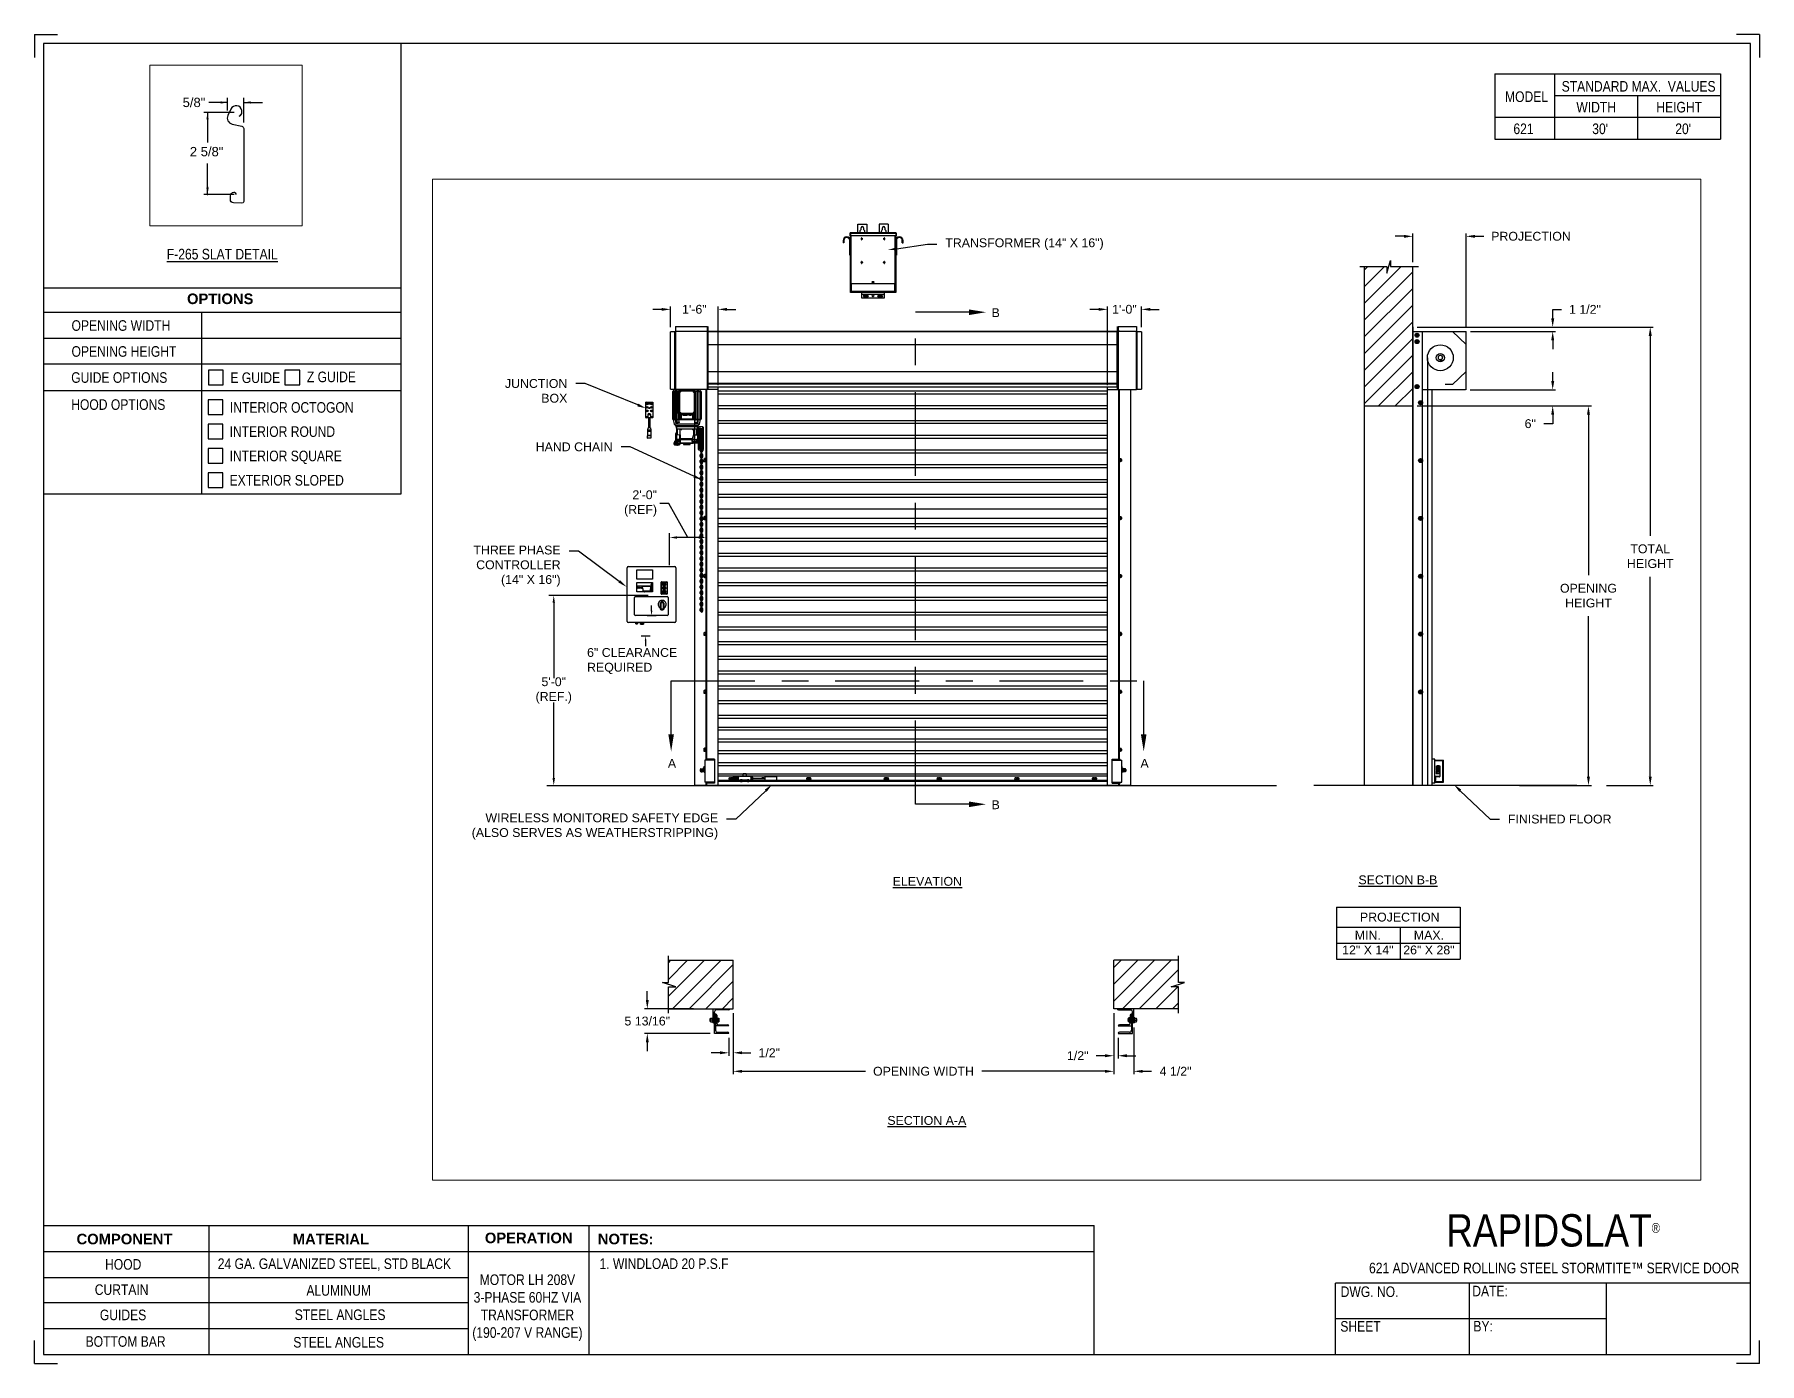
# Paper-space layout '621 LH 208V 3 PHASE' of a CAD drawing. Header units: inches. Extents: x 0.1 to 10.9, y 0.1 to 8.4.
# The model-space entities are those that its viewports show. They can reach past a viewport. Long polylines and large blocks are cut down to what shows.
import ezdxf
from ezdxf import colors
from ezdxf.entities.mleader import LeaderData, LeaderLine
from ezdxf.math import Vec2, Vec3

# ---------------------------------------------------------------- set-up
doc = ezdxf.new("R2010")
doc.units = ezdxf.units.IN
doc.header["$LTSCALE"] = 0.25
doc.header["$MEASUREMENT"] = 0
doc.linetypes.add('CENTER', pattern=[2, 1.25, -0.25, 0.25, -0.25])
for name, color, linetype in [('ANNOTATIONS', 1, 'Continuous'), ('DETAILS', 4, 'Continuous'), ('MOTOR LH', 7, 'Continuous'), ('SECTION CUTS', 6, 'CENTER'), ('TITLE BLOCK', 7, 'Continuous')]:
    doc.layers.add(name, color=color, linetype=linetype)
doc.styles.add('ARIAL', font='arial.ttf', dxfattribs={"height": 0.09375})
doc.styles.add('CADdetails-DIMENSIONS', font='ARIALN.TTF', dxfattribs={"height": 2.38})
doc.styles.add('ROMANS', font='Romans', dxfattribs={"height": 0.09375})
doc.styles.get("Standard").update_dxf_attribs({"font": 'romans.shx'})
doc.dimstyles.get("Standard").update_dxf_attribs({"dimscale": 60, "dimtxt": 0.0833, "dimasz": 0.0833, "dimexe": 0.0833, "dimexo": 0.04, "dimgap": 0.09, "dimtad": 0, "dimtih": 1, "dimtoh": 1, "dimdec": 4, "dimzin": 1, "dimdsep": 46, "dimlunit": 4, "dimtxsty": 'Standard', "dimcen": 0.09, "dimclrt": 150, "dimadec": 4, "dimazin": 2, "dimtfac": 1, "dimtdec": 0, "dimtofl": 0, "dimtmove": 0, "dimatfit": 3, "dimfxl": 1, "dimtolj": 1, "dimtzin": 0, "dimlwd": -1, "dimlwe": -1, "dimarcsym": 1})
doc.dimstyles.new('STANDARD$0', dxfattribs={"dimtxt": 0.09375, "dimasz": 0.09375, "dimexe": 0.03125, "dimexo": 0.046875, "dimgap": 0.09, "dimtad": 0, "dimtih": 1, "dimtoh": 1, "dimdec": 4, "dimzin": 0, "dimdsep": 46, "dimtxsty": 'ARIAL', "dimcen": 0.09, "dimadec": 0, "dimazin": 0, "dimtfac": 1, "dimtdec": 4, "dimtofl": 0, "dimtmove": 0, "dimatfit": 1, "dimfxl": 1, "dimtolj": 1, "dimtzin": 0, "dimarcsym": 0})
pattern_1 = [(45, (48.19074, -32.78357), (-0.08838835, 0.08838835), [])]

psp = doc.layouts.new('621 LH 208V 3 PHASE')

# ---------------------------------------------------------------- texts
at = {"layer": 'TITLE BLOCK', "attachment_point": 2, "style": 'CADdetails-DIMENSIONS'}
for s, width, insert, char_height in [('MODEL', 0.28815, (9.45, 8.068), 0.0664), ('STANDARD MAX.  VALUES', 1.75949, (10.155, 8.133), 0.06641), ('WIDTH', 0.42908, (9.888, 8.002), 0.0664), ('HEIGHT', 0.42908, (10.41, 8.002), 0.0664), ('\\pxqc;621', 0.29952, (9.431, 7.866), 0.0664)]:
    psp.add_mtext_dynamic_manual_height_columns(s, width=width, gutter_width=1.363, heights=[0], dxfattribs=dict(at, insert=insert, char_height=char_height))
at = {"layer": 'TITLE BLOCK', "style": 'CADdetails-DIMENSIONS'}
for s, insert, char_height, width, attachment_point in [("30'", (9.913, 7.866), 0.0664, 1.75949, 2), ("20'", (10.435, 7.866), 0.0664, 1.75949, 2), ('{\\LF-265 SLAT DETAIL}', (1.248, 7.078), 0.06641, 1.75949, 2), ('{\\fArial|b1|i0|c0|p34;OPTIONS}', (1.235, 6.797), 0.06641, 1.75949, 2), ('OPENING WIDTH', (0.3, 6.629), 0.06641, 1.30693, 1), ('OPENING HEIGHT', (0.3, 6.466), 0.06641, 1.30693, 1), ('GUIDE OPTIONS', (0.298, 6.302), 0.06641, 1.30693, 1), ('E GUIDE', (1.299, 6.301), 0.0664, 1.23928, 1), ('Z GUIDE', (1.78, 6.306), 0.0664, 1.23928, 1), ('HOOD OPTIONS', (0.298, 6.132), 0.06641, 1.30693, 1), ('INTERIOR OCTOGON', (1.296, 6.114), 0.06641, 1.23928, 1), ('INTERIOR ROUND', (1.294, 5.962), 0.06641, 1.53035, 1), ('INTERIOR SQUARE', (1.294, 5.809), 0.06641, 1.53035, 1), ('EXTERIOR SLOPED', (1.294, 5.656), 0.06641, 1.53035, 1), ('\\A1;\\pxqc;RAPIDSLAT{\\H0.30337x;\\S® ^ ;}', (10.642, 1.008), 0.20312, 2.03069, 3), ('{\\fArial|b1|i0|c0|p34;COMPONENT}', (0.633, 0.885), 0.06641, 1.75949, 2), ('{\\fArial|b1|i0|c0|p34;MATERIAL}', (1.931, 0.885), 0.06641, 1.75949, 2), ('{\\fArial|b1|i0|c0|p34;OPERATION}', (3.175, 0.892), 0.06641, 1.75949, 2), ('{\\fArial|b1|i0|c0|p34;NOTES:}', (3.785, 0.885), 0.06641, 1.75949, 2), ('HOOD', (0.625, 0.726), 0.0664, 1.75949, 2), ('24 GA. GALVANIZED STEEL, STD BLACK', (1.953, 0.73), 0.06641, 1.75949, 2), ('\\pxql;1. WINDLOAD 20 P.S.F ', (5.176, 0.73), 0.06641, 3.11182, 2), ('621 {\\fArial|b0|i0|c0|p34;\u200b}ADVANCED ROLLING STEEL STORMTITE™ SERVICE DOOR', (9.624, 0.703), 0.06641, 2.79915, 2), ('CURTAIN', (0.615, 0.567), 0.0664, 1.75949, 2), ('ALUMINUM', (1.98, 0.562), 0.0664, 1.75949, 2), ('\\PMOTOR LH 208V 3-PHASE 60HZ VIA TRANSFORMER (190-207 V RANGE)', (3.167, 0.74), 0.06641, 0.76227, 2), ('DWG. NO.', (8.463, 0.554), 0.0664, 1.75949, 2), ('DATE:', (9.221, 0.558), 0.0664, 1.75949, 2), ('GUIDES', (0.624, 0.408), 0.0664, 1.75949, 2), ('STEEL ANGLES', (1.989, 0.409), 0.06641, 1.75949, 2), ('SHEET', (8.406, 0.336), 0.0664, 1.75949, 2), ('BY:', (9.177, 0.337), 0.0664, 1.75949, 2), ('BOTTOM BAR', (0.64, 0.241), 0.0664, 1.75949, 2), ('STEEL ANGLES', (1.98, 0.236), 0.06641, 1.75949, 2)]:
    psp.add_mtext(s, dxfattribs=dict(at, insert=insert, char_height=char_height, width=width, attachment_point=attachment_point))

msp = doc.modelspace()

# ---------------------------------------------------------------- texts
at = {"layer": 'ANNOTATIONS', "style": 'ARIAL'}
msp.add_text('2 5/8"', height=0.09375, dxfattribs=at).set_placement((223.33164, 217.00538))
at = {"layer": 'ANNOTATIONS', "char_height": 0.09375, "style": 'ARIAL'}
for s, insert, attachment_point in [('2\'-0"\\P(REF)', (226.55729, 223.40353), 6), ('6" CLEARANCE\\PREQUIRED', (225.81571, 221.73296), 4), ('5\'-0"\\P(REF.)', (225.46251, 221.42207), 5), ('\\A1;5/8"', (223.37363, 217.54689), 5)]:
    msp.add_mtext(s, dxfattribs=dict(at, insert=insert, attachment_point=attachment_point))
at = {"layer": 'ANNOTATIONS', "char_height": 0.09375, "attachment_point": 2, "style": 'ARIAL'}
for s, insert, width in [('{\\LELEVATION}', (229.42308, 219.44522), 3.0834986), ('{\\LSECTION B-B}', (234.41121, 219.46119), 1.3823677), ('{\\LSECTION A-A}', (229.41718, 216.91103), 1.3823677)]:
    msp.add_mtext(s, dxfattribs=dict(at, insert=insert, width=width))
for s, width, insert in [('PROJECTION ', 1.7594917, (234.43042, 219.06643)), ('MIN.\\P12" X 14" ', 0.6711642, (234.0923, 218.87444)), ('MAX.\\P26" X 28"', 0.6567117, (234.73973, 218.87444))]:
    msp.add_mtext_dynamic_manual_height_columns(s, width=width, gutter_width=1.36268, heights=[0], dxfattribs=dict(at, insert=insert))
at = {"layer": 'SECTION CUTS', "style": 'ARIAL'}
for s, p in [('B', (230.10373, 225.3786)), ('A', (226.67243, 220.60215)), ('A', (231.68196, 220.60215)), ('B', (230.10373, 220.16333))]:
    msp.add_text(s, height=0.09375, dxfattribs=at).set_placement(p)

# ---------------------------------------------------------------- blocks, each defined once
blk = doc.blocks.new('*D154')
at = {"layer": 'ANNOTATIONS', "color": 0, "lineweight": -2, "transparency": 16777216}
for p, q in [((226.454, 218.141), (226.454, 218.235)), ((226.944, 218.047), (226.423, 218.047)), ((227.119, 217.786), (226.423, 217.786)), ((226.454, 217.692), (226.454, 217.598))]:
    blk.add_line(p, q, dxfattribs=at)
at = {"layer": 'ANNOTATIONS', "color": 0, "transparency": 16777216}
for points in [[(226.439, 218.141), (226.47, 218.141), (226.454, 218.047)], [(226.439, 217.692), (226.47, 217.692), (226.454, 217.786)]]:
    blk.add_solid(points, dxfattribs=at)
at = {"layer": 'defpoints', "color": 0, "transparency": 16777216}
for p in [(226.991, 218.047), (226.454, 217.786), (227.166, 217.786)]:
    blk.add_point(p, dxfattribs=at)
at = {"layer": 'ANNOTATIONS', "color": 0, "transparency": 16777216, "insert": (226.454, 217.917), "char_height": 0.09375, "attachment_point": 5, "style": 'ARIAL'}
blk.add_mtext('\\A1;5 13/16"', dxfattribs=at)
blk = doc.blocks.new('*D155')
at = {"layer": 'ANNOTATIONS', "color": 0, "lineweight": -2, "transparency": 16777216}
for p, q in [((231.399, 218.001), (231.399, 217.519)), ((231.446, 217.739), (231.446, 217.519)), ((231.305, 217.55), (231.211, 217.55)), ((231.539, 217.55), (231.633, 217.55))]:
    blk.add_line(p, q, dxfattribs=at)
at = {"layer": 'ANNOTATIONS', "color": 0, "transparency": 16777216}
for points in [[(231.305, 217.566), (231.305, 217.534), (231.399, 217.55)], [(231.539, 217.566), (231.539, 217.534), (231.446, 217.55)]]:
    blk.add_solid(points, dxfattribs=at)
at = {"layer": 'defpoints', "color": 0, "transparency": 16777216}
for p in [(231.399, 218.047), (231.446, 217.786), (231.446, 217.55)]:
    blk.add_point(p, dxfattribs=at)
at = {"layer": 'ANNOTATIONS', "color": 0, "transparency": 16777216, "insert": (231.017, 217.55), "char_height": 0.0938, "attachment_point": 5, "style": 'ARIAL'}
blk.add_mtext('\\A1;1/2"', dxfattribs=at)
blk = doc.blocks.new('*D156')
at = {"layer": 'ANNOTATIONS', "color": 0, "lineweight": -2, "transparency": 16777216}
for p, q in [((227.366, 218.001), (227.366, 217.55)), ((227.319, 217.739), (227.319, 217.55)), ((227.225, 217.581), (227.131, 217.581)), ((227.459, 217.581), (227.553, 217.581))]:
    blk.add_line(p, q, dxfattribs=at)
at = {"layer": 'ANNOTATIONS', "color": 0, "transparency": 16777216}
for points in [[(227.225, 217.597), (227.225, 217.566), (227.319, 217.581)], [(227.459, 217.597), (227.459, 217.566), (227.366, 217.581)]]:
    blk.add_solid(points, dxfattribs=at)
at = {"layer": 'defpoints', "color": 0, "transparency": 16777216}
for p in [(227.366, 218.047), (227.319, 217.786), (227.319, 217.581)]:
    blk.add_point(p, dxfattribs=at)
at = {"layer": 'ANNOTATIONS', "color": 0, "transparency": 16777216, "insert": (227.747, 217.581), "char_height": 0.0938, "attachment_point": 5, "style": 'ARIAL'}
blk.add_mtext('\\A1;1/2"', dxfattribs=at)
blk = doc.blocks.new('*D157')
at = {"layer": 'ANNOTATIONS', "color": 0, "lineweight": -2, "transparency": 16777216}
for p, q in [((226.7, 225.271), (226.7, 225.492)), ((227.206, 224.659), (227.206, 225.492)), ((226.606, 225.461), (226.512, 225.461)), ((227.299, 225.461), (227.393, 225.461))]:
    blk.add_line(p, q, dxfattribs=at)
at = {"layer": 'ANNOTATIONS', "color": 0, "transparency": 16777216}
for points in [[(226.606, 225.476), (226.606, 225.445), (226.7, 225.461)], [(227.299, 225.476), (227.299, 225.445), (227.206, 225.461)]]:
    blk.add_solid(points, dxfattribs=at)
at = {"layer": 'defpoints', "color": 0, "transparency": 16777216}
for p in [(226.7, 225.461), (226.7, 225.224), (227.206, 224.612)]:
    blk.add_point(p, dxfattribs=at)
at = {"layer": 'ANNOTATIONS', "color": 0, "transparency": 16777216, "insert": (226.953, 225.461), "char_height": 0.0938, "attachment_point": 5, "style": 'ARIAL'}
blk.add_mtext('\\A1;1\'-6"', dxfattribs=at)
blk = doc.blocks.new('*D158')
at = {"layer": 'ANNOTATIONS', "color": 0, "lineweight": -2, "transparency": 16777216}
for p, q in [((231.332, 224.659), (231.332, 225.492)), ((231.692, 225.271), (231.692, 225.492)), ((231.238, 225.461), (231.145, 225.461)), ((231.786, 225.461), (231.88, 225.461))]:
    blk.add_line(p, q, dxfattribs=at)
at = {"layer": 'ANNOTATIONS', "color": 0, "transparency": 16777216}
for points in [[(231.238, 225.476), (231.238, 225.445), (231.332, 225.461)], [(231.786, 225.476), (231.786, 225.445), (231.692, 225.461)]]:
    blk.add_solid(points, dxfattribs=at)
at = {"layer": 'defpoints', "color": 0, "transparency": 16777216}
for p in [(231.332, 225.461), (231.692, 225.224), (231.332, 224.612)]:
    blk.add_point(p, dxfattribs=at)
at = {"layer": 'ANNOTATIONS', "color": 0, "transparency": 16777216, "insert": (231.512, 225.461), "char_height": 0.0938, "attachment_point": 5, "style": 'ARIAL'}
blk.add_mtext('\\A1;1\'-0"', dxfattribs=at)
blk = doc.blocks.new('*D159')
at = {"layer": 'ANNOTATIONS', "color": 0, "lineweight": -2, "transparency": 16777216}
for p, q in [((231.399, 218.001), (231.399, 217.353)), ((231.611, 217.851), (231.611, 217.353)), ((231.305, 217.385), (231.211, 217.385)), ((231.705, 217.385), (231.799, 217.385))]:
    blk.add_line(p, q, dxfattribs=at)
at = {"layer": 'ANNOTATIONS', "color": 0, "transparency": 16777216}
for points in [[(231.305, 217.4), (231.305, 217.369), (231.399, 217.385)], [(231.705, 217.4), (231.705, 217.369), (231.611, 217.385)]]:
    blk.add_solid(points, dxfattribs=at)
at = {"layer": 'defpoints', "color": 0, "transparency": 16777216}
for p in [(231.399, 218.047), (231.611, 217.897), (231.611, 217.385)]:
    blk.add_point(p, dxfattribs=at)
at = {"layer": 'ANNOTATIONS', "color": 0, "transparency": 16777216, "insert": (232.054, 217.385), "char_height": 0.0938, "attachment_point": 5, "style": 'ARIAL'}
blk.add_mtext('\\A1;4 1/2"', dxfattribs=at)
blk = doc.blocks.new('*D148')
at = {"layer": 'ANNOTATIONS', "color": 0, "lineweight": -2, "transparency": 16777216}
for p, q in [((227.366, 218.001), (227.366, 217.353)), ((231.399, 218.001), (231.399, 217.353)), ((227.459, 217.385), (228.766, 217.385)), ((231.305, 217.385), (229.999, 217.385))]:
    blk.add_line(p, q, dxfattribs=at)
at = {"layer": 'ANNOTATIONS', "color": 0, "transparency": 16777216}
for points in [[(227.459, 217.4), (227.459, 217.369), (227.366, 217.385)], [(231.305, 217.4), (231.305, 217.369), (231.399, 217.385)]]:
    blk.add_solid(points, dxfattribs=at)
at = {"layer": 'defpoints', "color": 0, "transparency": 16777216}
for p in [(227.366, 218.047), (231.399, 218.047), (231.399, 217.385)]:
    blk.add_point(p, dxfattribs=at)
at = {"layer": 'ANNOTATIONS', "color": 0, "transparency": 16777216, "insert": (229.382, 217.385), "char_height": 0.09375, "attachment_point": 5, "style": 'ARIAL'}
blk.add_mtext('\\A1;OPENING WIDTH', dxfattribs=at)
blk = doc.blocks.new('*D149')
at = {"layer": 'ANNOTATIONS', "color": 0, "lineweight": -2, "transparency": 16777216}
for p, q in [((234.476, 226.235), (234.382, 226.235)), ((234.569, 225.96), (234.569, 226.266)), ((235.133, 225.272), (235.133, 226.266)), ((235.227, 226.235), (235.321, 226.235))]:
    blk.add_line(p, q, dxfattribs=at)
at = {"layer": 'ANNOTATIONS', "color": 0, "transparency": 16777216}
for points in [[(234.476, 226.25), (234.476, 226.219), (234.569, 226.235)], [(235.227, 226.25), (235.227, 226.219), (235.133, 226.235)]]:
    blk.add_solid(points, dxfattribs=at)
at = {"layer": 'defpoints', "color": 0, "transparency": 16777216}
for p in [(235.133, 226.235), (234.569, 225.913), (235.133, 225.225)]:
    blk.add_point(p, dxfattribs=at)
at = {"layer": 'ANNOTATIONS', "color": 0, "transparency": 16777216, "insert": (235.822, 226.235), "char_height": 0.09375, "attachment_point": 5, "style": 'ARIAL'}
blk.add_mtext('\\A1;PROJECTION ', dxfattribs=at)
blk = doc.blocks.new('*D150')
at = {"layer": 'ANNOTATIONS', "color": 0, "lineweight": -2, "transparency": 16777216}
for p, q in [((234.616, 224.437), (236.462, 224.437)), ((236.431, 224.343), (236.431, 222.643)), ((236.431, 220.509), (236.431, 222.208)), ((235.7, 220.415), (236.462, 220.415))]:
    blk.add_line(p, q, dxfattribs=at)
at = {"layer": 'ANNOTATIONS', "color": 0, "transparency": 16777216}
for points in [[(236.415, 224.343), (236.447, 224.343), (236.431, 224.437)], [(236.415, 220.509), (236.447, 220.509), (236.431, 220.415)]]:
    blk.add_solid(points, dxfattribs=at)
at = {"layer": 'defpoints', "color": 0, "transparency": 16777216}
for p in [(234.569, 224.437), (235.654, 220.415), (236.431, 220.415)]:
    blk.add_point(p, dxfattribs=at)
at = {"layer": 'ANNOTATIONS', "color": 0, "transparency": 16777216, "insert": (236.431, 222.426), "char_height": 0.09375, "attachment_point": 5, "style": 'ARIAL'}
blk.add_mtext('\\A1;OPENING\\PHEIGHT', dxfattribs=at)
blk = doc.blocks.new('*D151')
at = {"layer": 'ANNOTATIONS', "color": 0, "lineweight": -2, "transparency": 16777216}
for p, q in [((234.616, 225.273), (237.117, 225.273)), ((237.086, 225.179), (237.086, 223.061)), ((237.086, 220.509), (237.086, 222.626)), ((236.621, 220.415), (237.117, 220.415))]:
    blk.add_line(p, q, dxfattribs=at)
at = {"layer": 'ANNOTATIONS', "color": 0, "transparency": 16777216}
for points in [[(237.07, 225.179), (237.102, 225.179), (237.086, 225.273)], [(237.07, 220.509), (237.102, 220.509), (237.086, 220.415)]]:
    blk.add_solid(points, dxfattribs=at)
at = {"layer": 'defpoints', "color": 0, "transparency": 16777216}
for p in [(234.569, 225.273), (236.574, 220.415), (237.086, 220.415)]:
    blk.add_point(p, dxfattribs=at)
at = {"layer": 'ANNOTATIONS', "color": 0, "transparency": 16777216, "insert": (237.086, 222.844), "char_height": 0.0938, "attachment_point": 5, "style": 'ARIAL'}
blk.add_mtext('\\A1;TOTAL\\PHEIGHT', dxfattribs=at)
blk = doc.blocks.new('*D152')
at = {"layer": 'ANNOTATIONS', "color": 0, "lineweight": -2, "transparency": 16777216}
for p, q in [((236.052, 224.701), (236.052, 224.795)), ((235.178, 224.608), (236.083, 224.608)), ((235.178, 224.437), (236.083, 224.437)), ((236.052, 224.343), (236.052, 224.249)), ((236.052, 224.249), (235.958, 224.249))]:
    blk.add_line(p, q, dxfattribs=at)
at = {"layer": 'ANNOTATIONS', "color": 0, "transparency": 16777216}
for points in [[(236.036, 224.701), (236.068, 224.701), (236.052, 224.608)], [(236.036, 224.343), (236.068, 224.343), (236.052, 224.437)]]:
    blk.add_solid(points, dxfattribs=at)
at = {"layer": 'defpoints', "color": 0, "transparency": 16777216}
for p in [(235.131, 224.608), (235.131, 224.437), (236.052, 224.437)]:
    blk.add_point(p, dxfattribs=at)
at = {"layer": 'ANNOTATIONS', "color": 0, "transparency": 16777216, "insert": (235.814, 224.249), "char_height": 0.0938, "attachment_point": 5, "style": 'ARIAL'}
blk.add_mtext('\\A1;6"', dxfattribs=at)
blk = doc.blocks.new('*D153')
at = {"layer": 'ANNOTATIONS', "color": 0, "lineweight": -2, "transparency": 16777216}
for p, q in [((236.052, 225.366), (236.052, 225.46)), ((236.052, 225.46), (236.146, 225.46)), ((235.18, 225.273), (236.083, 225.273)), ((235.18, 225.225), (236.083, 225.225)), ((236.052, 225.131), (236.052, 225.038))]:
    blk.add_line(p, q, dxfattribs=at)
at = {"layer": 'ANNOTATIONS', "color": 0, "transparency": 16777216}
for points in [[(236.036, 225.366), (236.068, 225.366), (236.052, 225.273)], [(236.036, 225.131), (236.068, 225.131), (236.052, 225.225)]]:
    blk.add_solid(points, dxfattribs=at)
at = {"layer": 'defpoints', "color": 0, "transparency": 16777216}
for p in [(235.133, 225.273), (235.133, 225.225), (236.052, 225.273)]:
    blk.add_point(p, dxfattribs=at)
at = {"layer": 'ANNOTATIONS', "color": 0, "transparency": 16777216, "insert": (236.394, 225.46), "char_height": 0.0938, "attachment_point": 5, "style": 'ARIAL'}
blk.add_mtext('\\A1;1 1/2"', dxfattribs=at)

# ---------------------------------------------------------------- dimensions: what is measured, and where the dimension line sits
at = {"layer": 'ANNOTATIONS'}
dim = msp.add_linear_dim(base=(235.13329, 226.23467), p1=(234.56941, 225.91347), p2=(235.13329, 225.22508), text='PROJECTION ', dimstyle='STANDARD$0', dxfattribs=at)
dim.commit()
dim.dimension.update_dxf_attribs({"geometry": '*D149', "text_midpoint": (235.8224, 226.23467)})
for base, p1, p2, angle, text, picture, middle in [((226.69978, 225.46051), (227.20572, 224.61169), (226.69978, 225.22384), 180, '1\'-6"', '*D157', (226.95275, 225.46051)), ((231.33222, 225.46051), (231.69242, 225.22422), (231.33222, 224.61169), 180, '1\'-0"', '*D158', (231.51232, 225.46051)), ((226.45418, 217.78574), (226.99053, 218.04741), (227.16553, 217.78574), 90, '5 13/16"', '*D154', (226.45418, 217.91658)), ((227.31865, 217.58132), (227.36553, 218.04742), (227.31865, 217.78574), 180, '1/2"', '*D156', (227.7471, 217.58132))]:
    dim = msp.add_linear_dim(base=base, p1=p1, p2=p2, angle=angle, text=text, dimstyle='STANDARD$0', dxfattribs=at)
    dim.commit()
    dim.dimension.update_dxf_attribs({"geometry": picture, "text_midpoint": middle, "dimtype": 160})
for base, p1, p2, text, picture, middle in [((236.05196, 225.27272), (235.13329, 225.22508), (235.13329, 225.27272), '1 1/2"', '*D153', (236.3944, 225.46022)), ((237.08599, 220.41511), (234.56941, 225.27272), (236.57394, 220.41511), 'TOTAL\\PHEIGHT', '*D151', (237.08599, 222.84392)), ((236.05196, 224.43674), (235.13116, 224.60767), (235.13116, 224.43674), '6"', '*D152', (235.81408, 224.24924)), ((236.431, 220.41511), (234.56941, 224.43674), (235.6536, 220.41511), 'OPENING\\PHEIGHT', '*D150', (236.431, 222.42592))]:
    dim = msp.add_linear_dim(base=base, p1=p1, p2=p2, angle=90, text=text, dimstyle='STANDARD$0', dxfattribs=at)
    dim.commit()
    dim.dimension.update_dxf_attribs({"geometry": picture, "text_midpoint": middle})
dim = msp.add_aligned_dim(p1=(227.36553, 218.04742), p2=(231.39886, 218.04742), distance=-0.6628, text='OPENING WIDTH', dimstyle='STANDARD$0', dxfattribs=at)
dim.commit()
dim.dimension.update_dxf_attribs({"geometry": '*D148', "text_midpoint": (229.38219, 217.38462)})
for base, p2, text, picture, middle in [((231.44573, 217.55007), (231.44573, 217.78574), '1/2"', '*D155', (231.01728, 217.55007)), ((231.61136, 217.38462), (231.61136, 217.89742), '4 1/2"', '*D159', (232.05385, 217.38462))]:
    dim = msp.add_linear_dim(base=base, p1=(231.39886, 218.04742), p2=p2, text=text, dimstyle='STANDARD$0', dxfattribs=at)
    dim.commit()
    dim.dimension.update_dxf_attribs({"geometry": picture, "text_midpoint": middle, "dimtype": 160})

# ---------------------------------------------------------------- hatches: boundary and pattern name
at = {"layer": 'MOTOR LH'}
h = msp.add_hatch(dxfattribs=at)
h.set_pattern_fill('ANSI31', color=256, style=0)
h.set_pattern_definition([(45, (47.34337, -32.78357), (-0.08838835, 0.08838835), [])])
h.paths.add_polyline_path([(234.05378, 224.43674), (234.56941, 224.43674), (234.56941, 225.91347), (234.33292, 225.91347), (234.33292, 225.97813), (234.2945, 225.84477), (234.2945, 225.91347), (234.05378, 225.91347)])
h = msp.add_hatch(dxfattribs=at)
h.set_pattern_fill('ANSI31', color=256, style=0)
h.set_pattern_definition(pattern_1)
h.paths.add_polyline_path([(227.36553, 218.56305), (226.67803, 218.56305), (226.67803, 218.32585), (226.61392, 218.32585), (226.75599, 218.27894), (226.67803, 218.27894), (226.67803, 218.04742), (227.36553, 218.04742), (227.36553, 218.20993)])
h = msp.add_hatch(dxfattribs=at)
h.set_pattern_fill('ANSI31', color=256, style=0)
h.set_pattern_definition(pattern_1)
h.paths.add_polyline_path([(232.15046, 218.32585), (232.08636, 218.32585), (232.08636, 218.56305), (231.39886, 218.56305), (231.39886, 218.04742), (231.41703, 218.04742), (232.08636, 218.04742), (232.08636, 218.27894), (232.00839, 218.27894)])

# ---------------------------------------------------------------- linework, layer by layer
at = {"layer": 'ANNOTATIONS'}
for p, q in [((226.69046, 222.74794), (226.69046, 223.08974)), ((227.00017, 223.04261), (226.76813, 223.04261)), ((226.46237, 222.42941), (225.41141, 222.42941)), ((225.46251, 222.35175), (225.46251, 221.55133)), ((226.54652, 222.21402), (226.45226, 222.21402)), ((226.49939, 222.26716), (226.49939, 222.3203)), ((226.48334, 221.99872), (226.38908, 221.99872)), ((226.43621, 221.94558), (226.43621, 221.89244)), ((225.46251, 220.49278), (225.46251, 221.2928)), ((233.76173, 219.12586), (233.76173, 218.57449)), ((233.76173, 219.12586), (235.0695, 219.12586)), ((235.0695, 219.12586), (235.0695, 218.57449)), ((233.76173, 218.91439), (235.0695, 218.91439)), ((234.43458, 218.91439), (234.43458, 218.57449)), ((233.76173, 218.74444), (235.0695, 218.74444)), ((233.76173, 218.57449), (235.0695, 218.57449)), ((223.71048, 217.54689), (223.52298, 217.54689)), ((223.71048, 217.46513), (223.71048, 217.59376)), ((223.875, 217.34678), (223.875, 217.59376)), ((223.875, 217.54689), (224.0625, 217.54689)), ((223.77881, 217.44645), (223.47101, 217.44645)), ((223.50949, 217.44645), (223.50949, 217.14489)), ((223.50949, 216.61924), (223.50949, 216.93393)), ((223.77881, 216.61924), (223.47101, 216.61924))]:
    msp.add_line(p, q, dxfattribs=at)
for p in [(223.83918, 217.41494), (223.50949, 216.69374), (223.50949, 216.61924)]:
    msp.add_point(p, dxfattribs=at)
for points in [[(226.76813, 223.02967), (226.76813, 223.05556), (226.69046, 223.04261)], [(227.00017, 223.02967), (227.00017, 223.05556), (227.07784, 223.04261)], [(225.47546, 222.35175), (225.44957, 222.35175), (225.46251, 222.42941)], [(226.50825, 222.26716), (226.49053, 222.26716), (226.49939, 222.21402)], [(226.44506, 221.94558), (226.42735, 221.94558), (226.43621, 221.99872)], [(225.47546, 220.49278), (225.44957, 220.49278), (225.46251, 220.41511)], [(223.64016, 217.53517), (223.64016, 217.55861), (223.71048, 217.54689)], [(223.94532, 217.55861), (223.94532, 217.53517), (223.875, 217.54689)], [(223.52121, 217.37613), (223.49777, 217.37613), (223.50949, 217.44645)], [(223.52121, 216.68956), (223.49777, 216.68956), (223.50949, 216.61924)]]:
    msp.add_solid(points, dxfattribs=at)
at = {"layer": 'DETAILS'}
msp.add_lwpolyline([(223.82881, 217.40975, 0.33746117), (223.85574, 217.44781), (223.85542, 217.46569, 0.73725505), (223.74527, 217.48055), (223.71446, 217.41413, 0.47976839), (223.75628, 217.32981), (223.85469, 217.30824, -0.21720182), (223.875, 217.28428), (223.875, 216.54957, -0.36619075), (223.85526, 216.53415), (223.7706, 216.53687, -0.41028649), (223.73933, 216.57038), (223.74127, 216.60768, -0.37745755), (223.7751, 216.644, -0.31905635), (223.78698, 216.63852), (223.79805, 216.61924)], format="xyb", dxfattribs=at)
at = {"layer": 'MOTOR LH'}
for p, q in [((228.68711, 226.36472), (228.78086, 226.36472)), ((228.68711, 226.27396), (228.68711, 226.36472)), ((228.78086, 226.36472), (228.78086, 226.27396)), ((229.00742, 226.36472), (228.91367, 226.36472)), ((228.91367, 226.36472), (228.91367, 226.27396)), ((229.00742, 226.36472), (229.00742, 226.27396)), ((228.53701, 226.19129), (228.52953, 226.19129)), ((228.52953, 226.19129), (228.52953, 226.16754)), ((228.53701, 226.16754), (228.52953, 226.16754)), ((228.53701, 226.19129), (228.53701, 226.16754)), ((228.59956, 226.03472), (228.59956, 226.19129)), ((228.59956, 226.19129), (228.60703, 226.19129)), ((228.60309, 226.26785), (228.60608, 226.26785)), ((228.60309, 226.24076), (228.60309, 226.26785)), ((228.60608, 226.24076), (228.60309, 226.24076)), ((228.60608, 226.26785), (228.60608, 226.24076)), ((228.60652, 226.26785), (229.08801, 226.26785)), ((228.60652, 226.26785), (228.60652, 226.24076)), ((229.08801, 226.24076), (228.60652, 226.24076)), ((228.60703, 226.26963), (228.60703, 226.27008)), ((228.60703, 225.63816), (228.60703, 226.24076)), ((228.6092, 226.27396), (229.08533, 226.27396)), ((228.61315, 226.24076), (228.61315, 225.73191)), ((228.72663, 226.20997), (228.7179, 226.20997)), ((228.7179, 226.20997), (228.7179, 226.20698)), ((228.7179, 226.20698), (228.72663, 226.20698)), ((228.72227, 226.3074), (228.72227, 226.32566)), ((228.72663, 226.2187), (228.72663, 226.20997)), ((228.72962, 226.2187), (228.72663, 226.2187)), ((228.72663, 226.20698), (228.72663, 226.19825)), ((228.72663, 226.19825), (228.72962, 226.19825)), ((228.72962, 226.20997), (228.72962, 226.2187)), ((228.73835, 226.20997), (228.72962, 226.20997)), ((228.72962, 226.19825), (228.72962, 226.20698)), ((228.72962, 226.20698), (228.73835, 226.20698)), ((228.73835, 226.20698), (228.73835, 226.20997)), ((228.7457, 226.32566), (228.7457, 226.3074)), ((228.94883, 226.3074), (228.94883, 226.32566)), ((228.96491, 226.20997), (228.95618, 226.20997)), ((228.95618, 226.20997), (228.95618, 226.20698)), ((228.95618, 226.20698), (228.96491, 226.20698)), ((228.9679, 226.2187), (228.96491, 226.2187)), ((228.96491, 226.2187), (228.96491, 226.20997)), ((228.96491, 226.20698), (228.96491, 226.19825)), ((228.96491, 226.19825), (228.9679, 226.19825)), ((228.9679, 226.20997), (228.9679, 226.2187)), ((228.97663, 226.20997), (228.9679, 226.20997)), ((228.9679, 226.20698), (228.97663, 226.20698)), ((228.9679, 226.19825), (228.9679, 226.20698)), ((228.97227, 226.32566), (228.97227, 226.3074)), ((228.97663, 226.20698), (228.97663, 226.20997)), ((229.08139, 225.73191), (229.08139, 226.24076)), ((229.0875, 226.27008), (229.0875, 226.26963)), ((229.0875, 226.24076), (229.0875, 225.63816)), ((229.09498, 226.19129), (229.0875, 226.19129)), ((229.08801, 226.26785), (229.08801, 226.24076)), ((229.09144, 226.26785), (229.08845, 226.26785)), ((229.08845, 226.26785), (229.08845, 226.24076)), ((229.08845, 226.24076), (229.09144, 226.24076)), ((229.09144, 226.26785), (229.09144, 226.24076)), ((229.09498, 226.19129), (229.09498, 226.03472)), ((229.15753, 226.19129), (229.165, 226.19129)), ((229.15753, 226.16754), (229.15753, 226.19129)), ((229.15753, 226.16754), (229.165, 226.16754)), ((229.165, 226.16754), (229.165, 226.19129)), ((228.60703, 226.03472), (228.59956, 226.03472)), ((229.0875, 226.03472), (229.09498, 226.03472)), ((228.72663, 225.95934), (228.7179, 225.95934)), ((228.7179, 225.95934), (228.7179, 225.95635)), ((228.7179, 225.95635), (228.72663, 225.95635)), ((228.72962, 225.96807), (228.72663, 225.96807)), ((228.72663, 225.96807), (228.72663, 225.95934)), ((228.72663, 225.95635), (228.72663, 225.94762)), ((228.72663, 225.94762), (228.72962, 225.94762)), ((228.72962, 225.95934), (228.72962, 225.96807)), ((228.73835, 225.95934), (228.72962, 225.95934)), ((228.72962, 225.94762), (228.72962, 225.95635)), ((228.72962, 225.95635), (228.73835, 225.95635)), ((228.73835, 225.95635), (228.73835, 225.95934)), ((228.96491, 225.95934), (228.95618, 225.95934)), ((228.95618, 225.95934), (228.95618, 225.95635)), ((228.95618, 225.95635), (228.96491, 225.95635)), ((228.96491, 225.96807), (228.96491, 225.95934)), ((228.9679, 225.96807), (228.96491, 225.96807)), ((228.96491, 225.95635), (228.96491, 225.94762)), ((228.96491, 225.94762), (228.9679, 225.94762)), ((228.9679, 225.95934), (228.9679, 225.96807)), ((228.97663, 225.95934), (228.9679, 225.95934)), ((228.9679, 225.94762), (228.9679, 225.95635)), ((228.9679, 225.95635), (228.97663, 225.95635)), ((228.97663, 225.95635), (228.97663, 225.95934)), ((234.0074, 225.91347), (234.2945, 225.91347)), ((234.05378, 225.91347), (234.05378, 220.41511)), ((234.2945, 225.84477), (234.33292, 225.97813)), ((234.2945, 225.91347), (234.2945, 225.84477)), ((234.33292, 225.97813), (234.33292, 225.91347)), ((234.33292, 225.91347), (234.62811, 225.91347)), ((234.56941, 220.41511), (234.56941, 225.91347)), ((229.0875, 225.73191), (228.60703, 225.73191)), ((228.60703, 225.65379), (228.61002, 225.65379)), ((228.61002, 225.73191), (228.61002, 225.63816)), ((228.61002, 225.72651), (228.61228, 225.72651)), ((228.61228, 225.73191), (228.61228, 225.65436)), ((228.61228, 225.65436), (229.08225, 225.65436)), ((228.61289, 225.65004), (228.61289, 225.65239)), ((228.61315, 225.63816), (228.61315, 225.64862)), ((228.61383, 225.65132), (228.61383, 225.65004)), ((228.61527, 225.65044), (228.61527, 225.65436)), ((228.61527, 225.65044), (229.07927, 225.65044)), ((228.6162, 225.73191), (228.6162, 225.65436)), ((228.61695, 225.64691), (228.61695, 225.64597)), ((228.61695, 225.64691), (229.07758, 225.64691)), ((228.61695, 225.64597), (229.07758, 225.64597)), ((228.64261, 225.65044), (228.64261, 225.64691)), ((228.70124, 225.65004), (228.64261, 225.65004)), ((228.68171, 225.6499), (228.68171, 225.64691)), ((228.68171, 225.6499), (228.79407, 225.6499)), ((228.70124, 225.65044), (228.70124, 225.6499)), ((228.73789, 225.65044), (228.73789, 225.64691)), ((228.77454, 225.6499), (228.77454, 225.65044)), ((228.91999, 225.65004), (228.77454, 225.65004)), ((228.79407, 225.64691), (228.79407, 225.6499)), ((228.85313, 225.7534), (228.84141, 225.7534)), ((228.84141, 225.74168), (228.85313, 225.74168)), ((228.90046, 225.6499), (228.90046, 225.64691)), ((228.90046, 225.6499), (229.01282, 225.6499)), ((228.91999, 225.65044), (228.91999, 225.6499)), ((228.95664, 225.65044), (228.95664, 225.64691)), ((228.99329, 225.6499), (228.99329, 225.65044)), ((229.05192, 225.65004), (228.99329, 225.65004)), ((229.01282, 225.64691), (229.01282, 225.6499)), ((229.05192, 225.64691), (229.05192, 225.65044)), ((229.05625, 225.65044), (229.05625, 225.64691)), ((229.05625, 225.64597), (229.05625, 225.63816)), ((229.07758, 225.64691), (229.07758, 225.64597)), ((229.07833, 225.65436), (229.07833, 225.73191)), ((229.07927, 225.65436), (229.07927, 225.65044)), ((229.0807, 225.65132), (229.0807, 225.65004)), ((229.08139, 225.64862), (229.08139, 225.63816)), ((229.08164, 225.65004), (229.08164, 225.65239)), ((229.08225, 225.65436), (229.08225, 225.73191)), ((229.08225, 225.72651), (229.08451, 225.72651)), ((229.08451, 225.63816), (229.08451, 225.73191)), ((229.08451, 225.65379), (229.0875, 225.65379)), ((229.0875, 225.63816), (228.60703, 225.63816)), ((228.73008, 225.58011), (228.73008, 225.63816)), ((228.96445, 225.61994), (228.73008, 225.61994)), ((228.96445, 225.61905), (228.73008, 225.61905)), ((228.96445, 225.58011), (228.73008, 225.58011)), ((228.75352, 225.61234), (228.79063, 225.61234)), ((228.79063, 225.59476), (228.75352, 225.59476)), ((228.90391, 225.61234), (228.94102, 225.61234)), ((228.94102, 225.59476), (228.90391, 225.59476)), ((228.96445, 225.63816), (228.96445, 225.58011)), ((226.75093, 225.22384), (226.69978, 225.22384)), ((226.74773, 224.61339), (226.74773, 225.22384)), ((226.75093, 225.22384), (226.75093, 224.61339)), ((226.75174, 225.22384), (226.75174, 224.61339)), ((226.75344, 225.27751), (226.75344, 224.61339)), ((226.75344, 225.22956), (227.07784, 225.22956)), ((227.09277, 225.22635), (226.75344, 225.22635)), ((227.07784, 225.22635), (227.07784, 225.22981)), ((227.07784, 225.22981), (227.09704, 225.22981)), ((227.08636, 225.22635), (227.08636, 225.22981)), ((227.09277, 225.22981), (227.09277, 225.27751)), ((227.09277, 224.61088), (227.09277, 225.22635)), ((227.09704, 225.22555), (227.09277, 225.22555)), ((227.09704, 225.27829), (227.09704, 225.22981)), ((227.09704, 225.23034), (231.43668, 225.23034)), ((227.09704, 225.22688), (231.43668, 225.22688)), ((227.09704, 225.22688), (227.09704, 224.63674)), ((231.43668, 225.27829), (231.43668, 225.22981)), ((231.46011, 225.22981), (231.43668, 225.22981)), ((231.43668, 224.63674), (231.43668, 225.22688)), ((231.44517, 225.22555), (231.43668, 225.22555)), ((231.44517, 225.27751), (231.44517, 225.22981)), ((231.63913, 225.22635), (231.44517, 225.22635)), ((231.44517, 225.22635), (231.44517, 224.61169)), ((231.45158, 225.22635), (231.45158, 225.22981)), ((231.46011, 225.22635), (231.46011, 225.22981)), ((231.46011, 225.22956), (231.63913, 225.22956)), ((231.63913, 225.27751), (231.63913, 224.61462)), ((231.69242, 225.22422), (231.63913, 225.22422)), ((231.64126, 224.61462), (231.64126, 225.22422)), ((231.64447, 225.22422), (231.64447, 224.61462)), ((234.56941, 225.21912), (234.57124, 225.21912)), ((234.57021, 225.27272), (234.57021, 225.22375)), ((234.57073, 225.22482), (234.57124, 225.22482)), ((234.57124, 220.41779), (234.57124, 225.22508)), ((234.57124, 225.22508), (235.13329, 225.22508)), ((234.57234, 225.22588), (234.57234, 225.27272)), ((234.57234, 225.22588), (234.57315, 225.22588)), ((234.57315, 225.22588), (234.57315, 225.27272)), ((234.61784, 225.19918), (234.61838, 225.20084)), ((234.61784, 225.13105), (234.61838, 225.13271)), ((234.61961, 225.19816), (234.62052, 225.19995)), ((234.61961, 225.13003), (234.62052, 225.13182)), ((234.62659, 225.19413), (234.62659, 225.19413)), ((234.62659, 225.17938), (234.62659, 225.17938)), ((234.62659, 225.126), (234.62659, 225.126)), ((234.67343, 220.41779), (234.67343, 225.22508)), ((234.98881, 225.22508), (235.13329, 225.08749)), ((235.13329, 224.60767), (235.13329, 225.22508)), ((227.09704, 225.08749), (231.43668, 225.08749)), ((234.57124, 225.03994), (234.56941, 225.03994)), ((234.62659, 225.11125), (234.62659, 225.11125)), ((234.72346, 224.94831), (234.72346, 220.41511)), ((234.88343, 224.95594), (234.88326, 224.95569)), ((234.88443, 224.94905), (234.88467, 224.94888)), ((227.09704, 224.80124), (231.43668, 224.80124)), ((234.85801, 224.92965), (234.86976, 224.93172)), ((234.86008, 224.91791), (234.85801, 224.92965)), ((234.87183, 224.91998), (234.86008, 224.91791)), ((234.86976, 224.93172), (234.87183, 224.91998)), ((234.98881, 224.66365), (235.13329, 224.80124)), ((226.69978, 224.61339), (226.75174, 224.61339)), ((226.73382, 224.61339), (226.73103, 224.59759)), ((226.75288, 224.61095), (226.75288, 224.59575)), ((226.75344, 224.61088), (226.75344, 224.61169)), ((226.75403, 224.61169), (226.75344, 224.61169)), ((227.09277, 224.61088), (226.75344, 224.61088)), ((226.76593, 224.59575), (226.76593, 224.61088)), ((226.79107, 224.607), (226.79192, 224.61088)), ((226.79839, 224.6059), (226.79839, 224.60959)), ((226.79839, 224.60959), (226.94972, 224.60959)), ((226.79839, 224.6059), (226.94972, 224.60589)), ((226.9368, 224.60405), (226.81131, 224.60405)), ((226.81131, 224.60008), (226.81131, 224.60405)), ((226.9368, 224.60036), (226.81131, 224.60036)), ((226.83346, 224.61088), (226.83346, 224.60959)), ((226.87775, 224.60959), (226.87775, 224.61088)), ((226.9368, 224.59667), (226.9368, 224.60405)), ((226.94972, 224.60589), (226.94972, 224.60959)), ((226.95619, 224.61088), (226.95704, 224.607)), ((226.95847, 220.41698), (226.95847, 224.61169)), ((226.98218, 224.61088), (226.98218, 224.59575)), ((226.99523, 224.59575), (226.99523, 224.61088)), ((227.01708, 224.59759), (227.01474, 224.61088)), ((227.07784, 220.68357), (227.07784, 224.61088)), ((227.08636, 220.69422), (227.08636, 224.61088)), ((227.09704, 224.68019), (227.09277, 224.68019)), ((227.20572, 224.61169), (227.09277, 224.61169)), ((227.09618, 224.62447), (227.09618, 224.6671)), ((227.09618, 224.66043), (227.09704, 224.66043)), ((227.09618, 224.65479), (227.09704, 224.65479)), ((227.09618, 224.64015), (227.09704, 224.64015)), ((227.09618, 224.63115), (227.09915, 224.63115)), ((227.09704, 224.67856), (231.43668, 224.67856)), ((227.09915, 224.61169), (227.09915, 224.63674)), ((227.20572, 220.41698), (227.20572, 224.63674)), ((231.33222, 220.41698), (231.33222, 224.63674)), ((231.33222, 224.61169), (231.63738, 224.61169)), ((231.44517, 224.68019), (231.43668, 224.68019)), ((231.43668, 224.67809), (231.43879, 224.67809)), ((231.43879, 224.61169), (231.43879, 224.68019)), ((231.44176, 224.65944), (231.43879, 224.65944)), ((231.44176, 224.64773), (231.43879, 224.64773)), ((231.44176, 224.63408), (231.43879, 224.63408)), ((231.44176, 224.63214), (231.43879, 224.63214)), ((231.44176, 224.62447), (231.44176, 224.6671)), ((231.45158, 220.69422), (231.45158, 224.61169)), ((231.46011, 220.69422), (231.46011, 224.61169)), ((231.57947, 220.41698), (231.57947, 224.61169)), ((231.63914, 224.61462), (231.69242, 224.61462)), ((234.61784, 224.65416), (234.61838, 224.65581)), ((234.61961, 224.65313), (234.62052, 224.65492)), ((234.62659, 224.6491), (234.62659, 224.6491)), ((234.62659, 224.63435), (234.62659, 224.63435)), ((235.12903, 224.60767), (234.67343, 224.60767)), ((234.77349, 220.41779), (234.77349, 224.60767)), ((234.98881, 224.66365), (234.91252, 224.66365)), ((226.43949, 224.31365), (226.4398, 224.47727)), ((226.44002, 224.32256), (226.44031, 224.47676)), ((226.44031, 224.47778), (226.51195, 224.47765)), ((226.44082, 224.47727), (226.51144, 224.47714)), ((226.45785, 224.46042), (226.45784, 224.45905)), ((226.45784, 224.45905), (226.45863, 224.45905)), ((226.45861, 224.46042), (226.45785, 224.46042)), ((226.51195, 224.47663), (226.51166, 224.32243)), ((226.51246, 224.47714), (226.51216, 224.31352)), ((226.7218, 224.59113), (226.7218, 224.29586)), ((226.74877, 224.59113), (226.7218, 224.59113)), ((226.7218, 224.59113), (226.74659, 224.59113)), ((226.74163, 224.59113), (226.7218, 224.59113)), ((226.7218, 224.59113), (226.73117, 224.59113)), ((226.7218, 224.59113), (226.7218, 224.59113)), ((226.72865, 224.59113), (226.76244, 224.59113)), ((226.72865, 224.59113), (226.72865, 224.29586)), ((226.72865, 224.59113), (226.72865, 224.59113)), ((226.73103, 224.59113), (226.72865, 224.59113)), ((226.73021, 224.59113), (226.73021, 224.29586)), ((226.73103, 224.59759), (226.73103, 224.59113)), ((226.74687, 224.59113), (226.74687, 224.29586)), ((226.74867, 224.59113), (226.74867, 224.29586)), ((226.756, 224.59575), (226.78547, 224.59575)), ((226.76244, 224.59575), (226.76243, 224.29124)), ((226.76513, 224.59113), (226.76512, 224.29586)), ((226.76513, 224.59113), (226.78393, 224.59113)), ((226.76723, 224.59113), (226.76723, 224.29586)), ((226.77166, 224.59113), (226.77166, 224.59575)), ((226.78393, 224.58652), (226.78393, 224.59113)), ((226.78426, 224.58652), (226.78393, 224.58652)), ((226.78547, 224.59113), (226.78426, 224.59113)), ((226.78426, 224.59113), (226.78426, 224.57283)), ((226.78426, 224.53216), (226.78426, 224.51366)), ((226.78426, 224.46217), (226.78426, 224.44625)), ((226.78547, 224.57452), (226.78477, 224.57452)), ((226.78477, 224.53023), (226.78547, 224.53023)), ((226.78547, 224.51547), (226.7848, 224.51547)), ((226.7848, 224.4601), (226.78547, 224.4601)), ((226.78916, 224.59667), (226.78547, 224.59667)), ((226.78547, 224.35676), (226.78547, 224.59667)), ((226.78916, 224.35676), (226.78916, 224.59667)), ((226.79101, 224.58375), (226.79839, 224.58375)), ((226.79101, 224.58375), (226.79101, 224.36968)), ((226.7947, 224.58375), (226.7947, 224.36968)), ((226.79839, 224.58375), (226.79839, 224.59041)), ((226.79839, 224.36968), (226.79839, 224.58375)), ((226.80393, 224.59667), (226.81131, 224.59667)), ((226.81131, 224.59667), (226.9368, 224.59667)), ((226.9368, 224.59667), (226.94418, 224.59667)), ((226.94972, 224.58636), (226.94972, 224.59113)), ((226.94972, 224.58375), (226.9571, 224.58375)), ((226.94972, 224.58375), (226.94972, 224.36967)), ((226.95341, 224.36967), (226.95341, 224.58375)), ((226.9571, 224.36967), (226.9571, 224.58375)), ((226.95895, 224.35676), (226.95895, 224.59667)), ((226.95895, 224.59667), (226.96264, 224.59667)), ((226.96264, 224.59667), (226.96264, 224.35676)), ((226.96264, 224.59667), (226.96264, 224.59667)), ((226.96264, 224.59575), (226.98218, 224.59575)), ((226.96385, 224.59113), (226.96264, 224.59113)), ((226.96385, 224.29586), (226.96385, 224.59113)), ((226.96418, 224.58652), (226.96385, 224.58652)), ((226.96418, 224.59113), (226.96418, 224.58652)), ((226.98298, 224.59113), (226.96418, 224.59113)), ((226.97645, 224.59575), (226.97645, 224.59113)), ((226.98088, 224.59113), (226.98088, 224.29586)), ((226.98218, 224.59575), (226.99523, 224.59575)), ((226.98298, 224.59113), (226.98298, 224.29586)), ((226.98567, 224.29124), (226.98567, 224.59575)), ((226.98567, 224.59113), (227.02631, 224.59113)), ((226.99944, 224.59113), (226.99944, 224.29586)), ((227.00124, 224.59113), (227.00124, 224.29586)), ((227.015, 224.59113), (227.015, 224.59113)), ((227.02631, 224.59113), (227.015, 224.59113)), ((227.01554, 224.59113), (227.02631, 224.59113)), ((227.01708, 224.59113), (227.01708, 224.59759)), ((227.02631, 224.59113), (227.01708, 224.59113)), ((227.0179, 224.59113), (227.01789, 224.29586)), ((227.01946, 224.59113), (227.01946, 224.29586)), ((227.02631, 224.59113), (227.02631, 224.29586)), ((227.02631, 224.59113), (227.02631, 224.59113)), ((231.33222, 224.59307), (227.20572, 224.59307)), ((231.33222, 224.56182), (227.20572, 224.56182)), ((231.33222, 224.43682), (227.20572, 224.43682)), ((234.05378, 224.43674), (234.56941, 224.43674)), ((226.45904, 224.32201), (226.44053, 224.32205)), ((226.45902, 224.3099), (226.4432, 224.30993)), ((226.45416, 224.31298), (226.4458, 224.313)), ((226.44581, 224.31897), (226.45417, 224.31895)), ((226.45904, 224.32201), (226.45902, 224.3099)), ((226.45908, 224.34402), (226.45904, 224.32201)), ((226.46541, 224.30899), (226.46541, 224.30989)), ((226.46915, 224.20663), (226.46934, 224.30898)), ((226.48102, 224.35523), (226.47079, 224.35525)), ((226.4823, 224.30896), (226.48211, 224.20661)), ((226.48622, 224.30985), (226.48622, 224.30895)), ((226.49264, 224.32195), (226.49262, 224.30984)), ((226.50844, 224.30981), (226.49262, 224.30984)), ((226.49264, 224.32195), (226.49268, 224.34395)), ((226.51115, 224.32192), (226.49264, 224.32195)), ((226.50585, 224.31289), (226.49749, 224.3129)), ((226.4975, 224.31887), (226.50586, 224.31886)), ((226.7218, 224.29586), (226.74687, 224.29586)), ((226.73011, 224.29586), (226.73011, 224.29217)), ((226.73011, 224.29217), (226.73879, 224.24292)), ((226.74687, 224.29586), (226.76243, 224.29586)), ((226.75353, 224.29124), (226.75353, 224.25987)), ((226.7876, 224.29124), (226.75353, 224.29124)), ((226.75353, 224.29124), (226.75916, 224.29124)), ((226.79447, 224.25987), (226.75353, 224.25987)), ((226.75782, 224.25987), (226.75782, 224.25803)), ((226.75782, 224.25803), (226.77628, 224.25803)), ((226.75939, 224.2571), (226.76118, 224.2571)), ((226.76042, 224.2571), (226.76042, 224.25157)), ((226.77368, 224.25157), (226.76042, 224.25157)), ((226.76483, 224.2571), (226.76483, 224.25157)), ((226.76512, 224.29586), (226.78326, 224.29586)), ((226.76658, 224.29124), (226.76658, 224.25987)), ((226.77166, 224.29124), (226.77166, 224.29586)), ((226.77292, 224.2571), (226.77292, 224.25157)), ((226.77368, 224.25157), (226.77368, 224.2571)), ((226.77628, 224.25803), (226.77628, 224.25987)), ((226.78326, 224.29586), (226.78326, 224.30139)), ((226.78426, 224.30139), (226.78326, 224.30139)), ((226.78426, 224.42173), (226.78426, 224.39925)), ((226.78426, 224.37322), (226.78426, 224.29586)), ((226.78426, 224.29586), (226.79891, 224.29586)), ((226.78547, 224.40013), (226.78457, 224.40013)), ((226.78457, 224.37244), (226.78547, 224.37244)), ((226.78916, 224.35676), (226.78547, 224.35676)), ((226.7866, 224.35148), (226.7866, 224.29586)), ((226.79447, 224.25987), (226.7876, 224.29124)), ((226.79101, 224.36968), (226.79839, 224.36968)), ((226.79839, 224.3657), (226.79839, 224.36968)), ((226.94972, 224.34753), (226.79839, 224.34753)), ((226.94972, 224.34384), (226.79839, 224.34384)), ((226.79891, 224.29586), (226.79891, 224.30139)), ((226.80023, 224.30139), (226.79891, 224.30139)), ((226.80023, 224.29586), (226.80024, 224.34384)), ((226.80734, 224.29586), (226.80023, 224.29586)), ((226.80393, 224.35676), (226.81131, 224.35676)), ((226.80734, 224.34384), (226.80734, 224.29586)), ((226.81528, 224.30139), (226.80734, 224.30139)), ((226.9368, 224.35676), (226.81131, 224.35676)), ((226.81131, 224.35534), (226.81131, 224.34938)), ((226.9368, 224.35307), (226.81131, 224.35307)), ((226.81131, 224.34938), (226.9368, 224.34937)), ((226.81528, 224.29586), (226.81528, 224.34384)), ((226.93283, 224.29586), (226.81528, 224.29586)), ((226.82884, 224.34384), (226.82884, 224.34317)), ((226.8842, 224.34317), (226.8842, 224.34384)), ((226.89159, 224.34384), (226.89159, 224.34331)), ((226.9285, 224.34331), (226.9285, 224.34384)), ((226.93283, 224.34384), (226.93283, 224.29586)), ((226.93283, 224.30139), (226.94077, 224.30139)), ((226.94418, 224.35676), (226.9368, 224.35676)), ((226.94077, 224.29586), (226.94077, 224.34384)), ((226.94787, 224.29586), (226.94077, 224.29586)), ((226.94787, 224.34384), (226.94787, 224.29586)), ((226.94787, 224.30139), (226.9492, 224.30139)), ((226.9492, 224.30139), (226.9492, 224.29586)), ((226.9492, 224.29586), (226.96385, 224.29586)), ((226.94972, 224.36967), (226.9571, 224.36967)), ((226.94972, 224.36229), (226.94972, 224.36967)), ((226.94972, 224.34384), (226.94972, 224.34753)), ((226.96051, 224.29124), (226.95364, 224.25987)), ((226.95364, 224.25987), (226.98152, 224.25987)), ((226.96264, 224.35676), (226.95895, 224.35676)), ((226.9778, 224.29124), (226.96051, 224.29124)), ((226.98153, 224.29124), (226.96051, 224.29124)), ((226.96151, 224.29586), (226.96151, 224.35148)), ((226.96385, 224.30139), (226.96485, 224.30139)), ((226.96485, 224.30139), (226.96485, 224.29586)), ((226.96485, 224.29586), (226.98298, 224.29586)), ((226.97183, 224.25987), (226.97183, 224.25802)), ((226.97183, 224.25802), (226.99029, 224.25802)), ((226.97443, 224.2571), (226.97443, 224.25156)), ((226.98769, 224.25156), (226.97443, 224.25156)), ((226.97519, 224.2571), (226.97519, 224.25156)), ((226.97645, 224.29586), (226.97645, 224.29124)), ((226.98153, 224.29124), (226.98152, 224.25987)), ((226.98152, 224.25987), (226.99457, 224.25987)), ((226.98328, 224.25156), (226.98328, 224.2571)), ((226.98567, 224.29586), (227.02631, 224.29586)), ((226.98894, 224.29124), (226.98567, 224.29124)), ((226.98769, 224.25156), (226.98769, 224.2571)), ((226.98894, 224.29124), (226.99457, 224.29124)), ((226.99029, 224.25802), (226.99029, 224.25987)), ((226.99457, 224.25987), (226.99457, 224.29124)), ((227.00932, 224.24292), (227.018, 224.29217)), ((227.018, 224.29217), (227.018, 224.29586)), ((231.33222, 224.40557), (227.20572, 224.40557)), ((231.33222, 224.28057), (227.20572, 224.28057)), ((226.45802, 224.09612), (226.45807, 224.12082)), ((226.45807, 224.12082), (226.45948, 224.12478)), ((226.45948, 224.12478), (226.45956, 224.16742)), ((226.45994, 224.18093), (226.46232, 224.20572)), ((226.48893, 224.20567), (226.49122, 224.18087)), ((226.49155, 224.16736), (226.49148, 224.12472)), ((226.49148, 224.12472), (226.49287, 224.12076)), ((226.49287, 224.12076), (226.49282, 224.09606)), ((226.73879, 224.24292), (226.7569, 224.22481)), ((226.7569, 224.22481), (226.75779, 224.21466)), ((226.76442, 224.14711), (226.75705, 224.14711)), ((226.75705, 224.07767), (226.76517, 224.07767)), ((226.76332, 224.21466), (226.76332, 224.14894)), ((226.76346, 224.21466), (226.76348, 224.20744)), ((226.76455, 224.20744), (226.76463, 224.21466)), ((226.76609, 224.14342), (226.76517, 224.14342)), ((226.79839, 224.08252), (226.76517, 224.08252)), ((226.79839, 224.07883), (226.76517, 224.07883)), ((226.76593, 224.14452), (226.76593, 224.19325)), ((226.76593, 224.19325), (226.77334, 224.19325)), ((226.76593, 224.14452), (226.76609, 224.14427)), ((226.76609, 224.13827), (226.76609, 224.14427)), ((226.77333, 224.13496), (226.77334, 224.19325)), ((226.77333, 224.13496), (226.80205, 224.13162)), ((226.77334, 224.19325), (226.79773, 224.19325)), ((226.77573, 224.07845), (226.77716, 224.07845)), ((226.79773, 224.1962), (226.79773, 224.1903)), ((226.81988, 224.1903), (226.79773, 224.1903)), ((226.79826, 224.122), (226.79841, 224.12221)), ((226.79826, 224.12203), (226.79839, 224.12158)), ((226.79847, 224.12208), (226.79839, 224.12158)), ((226.79839, 224.08252), (226.79839, 224.07883)), ((226.80315, 224.12675), (226.80023, 224.12675)), ((226.80023, 224.05113), (226.80023, 224.12541)), ((226.80306, 224.12541), (226.80023, 224.12541)), ((226.80205, 224.13162), (226.80205, 224.18861)), ((226.803, 224.08874), (226.80306, 224.09316)), ((226.803, 224.05113), (226.803, 224.08874)), ((226.80306, 224.09316), (226.80306, 224.12541)), ((226.80327, 224.18845), (226.80481, 224.18845)), ((226.80392, 224.08874), (226.80396, 224.09316)), ((226.80392, 224.05113), (226.80392, 224.08874)), ((226.80396, 224.09316), (226.80396, 224.12541)), ((226.80414, 224.13048), (226.80414, 224.18845)), ((226.80581, 224.128), (226.80414, 224.13048)), ((226.80632, 224.09316), (226.80632, 224.12642)), ((226.81289, 224.18845), (226.81281, 224.18845)), ((226.81409, 224.18845), (226.81434, 224.18845)), ((226.81988, 224.1903), (226.81988, 224.1962)), ((226.92823, 224.1962), (226.92823, 224.1903)), ((226.95037, 224.1903), (226.92823, 224.1903)), ((226.93376, 224.18845), (226.93402, 224.18845)), ((226.93412, 224.08199), (226.93382, 224.08176)), ((226.9353, 224.18845), (226.93522, 224.18845)), ((226.93602, 224.09316), (226.93548, 224.08406)), ((226.93746, 224.09322), (226.93689, 224.08401)), ((226.93821, 224.08178), (226.9774, 224.08178)), ((226.94484, 224.18845), (226.9433, 224.18845)), ((226.94422, 224.18845), (226.94421, 224.12914)), ((226.94553, 224.18853), (226.94553, 224.12914)), ((226.94553, 224.12914), (226.97477, 224.13431)), ((226.94557, 224.12661), (226.97541, 224.13153)), ((226.95037, 224.1903), (226.95037, 224.1962)), ((226.95037, 224.19436), (226.98218, 224.19436)), ((226.97477, 224.19436), (226.97477, 224.13431)), ((226.9798, 224.07735), (226.97832, 224.07735)), ((226.9798, 224.07735), (226.9798, 224.06314)), ((226.98465, 224.0772), (226.9798, 224.0772)), ((226.98218, 224.14116), (226.98218, 224.19436)), ((226.98663, 224.07952), (226.9823, 224.07952)), ((226.98478, 224.15376), (226.98478, 224.21466)), ((226.98578, 224.1379), (226.98663, 224.13975)), ((226.98663, 224.13975), (226.98663, 224.1428)), ((226.98663, 224.13733), (226.98663, 224.1391)), ((226.9889, 224.12838), (226.98663, 224.12838)), ((226.99203, 224.14268), (226.9889, 224.14268)), ((226.99032, 224.21466), (226.99121, 224.22481)), ((226.99121, 224.22481), (227.00932, 224.24292)), ((226.99203, 224.13899), (226.99388, 224.13899)), ((226.99203, 224.13882), (226.99203, 224.13899)), ((226.99243, 224.13899), (226.99203, 224.13882)), ((226.99388, 224.16114), (226.99204, 224.16114)), ((226.99388, 224.16114), (226.99204, 224.16114)), ((226.99204, 224.16114), (226.99204, 224.13899)), ((226.99204, 224.16114), (226.99204, 224.15793)), ((226.99204, 224.13899), (226.99388, 224.13899)), ((226.99204, 224.13882), (226.99204, 224.13899)), ((226.99243, 224.13899), (226.99204, 224.13882)), ((227.00126, 224.2165), (226.99388, 224.21224)), ((226.99388, 224.21224), (226.99388, 224.19846)), ((226.99388, 224.19846), (227.00126, 224.20222)), ((226.99388, 224.19846), (226.99388, 224.19141)), ((226.99388, 224.19141), (227.00126, 224.19231)), ((226.99388, 224.19141), (226.99388, 223.99799)), ((227.03059, 224.2165), (227.00126, 224.2165)), ((227.00126, 224.20222), (227.00126, 224.2165)), ((227.00126, 224.20222), (227.00843, 224.20222)), ((227.00126, 224.19231), (227.00126, 224.20222)), ((227.00126, 224.11752), (227.00126, 224.19231)), ((227.00545, 224.19231), (227.00126, 224.19231)), ((227.00673, 223.99576), (227.00672, 224.19363)), ((227.00672, 224.19363), (227.0068, 224.19363)), ((227.0068, 224.19435), (227.00688, 224.19472)), ((227.0068, 224.19363), (227.00683, 224.19413)), ((227.0068, 223.99576), (227.0068, 224.19363)), ((227.00964, 224.17311), (227.0068, 224.15356)), ((227.0068, 224.15213), (227.00964, 224.17167)), ((227.00964, 224.13731), (227.0068, 224.1272)), ((227.0068, 224.1224), (227.00964, 224.13252)), ((227.0068, 224.10454), (227.0097, 224.10454)), ((227.0068, 224.10234), (227.0097, 224.10234)), ((227.0097, 224.09296), (227.0068, 224.09296)), ((227.0097, 224.09104), (227.0068, 224.09104)), ((227.00964, 224.07656), (227.0068, 224.08179)), ((227.00683, 224.19413), (227.00687, 224.19441)), ((227.00772, 224.19663), (227.00772, 224.16856)), ((227.00898, 224.16856), (227.00772, 224.16856)), ((227.00772, 224.16821), (227.00772, 224.16856)), ((227.00772, 224.16821), (227.00893, 224.16821)), ((227.00964, 224.17311), (227.00964, 224.17167)), ((227.00964, 224.13731), (227.00964, 224.13252)), ((227.0097, 224.0947), (227.01062, 224.0947)), ((227.01062, 224.20069), (227.01062, 224.0947)), ((227.01062, 224.0947), (227.01062, 223.98875)), ((227.01302, 224.20337), (227.01302, 224.0947)), ((227.01302, 224.0947), (227.01302, 223.98608)), ((227.01597, 224.20238), (227.01629, 224.20237)), ((227.01627, 224.16444), (227.01627, 224.14613)), ((227.01627, 224.10291), (227.01627, 224.08459)), ((227.02286, 224.19496), (227.02527, 224.17981)), ((227.02378, 224.16444), (227.02378, 224.14613)), ((227.02378, 224.10291), (227.02378, 224.08459)), ((227.02601, 224.17846), (227.02625, 224.17824)), ((227.02625, 224.16692), (227.02625, 224.18588)), ((227.02625, 224.10538), (227.02625, 224.14366)), ((227.02625, 224.04384), (227.02625, 224.08212)), ((227.03001, 224.14741), (227.03001, 224.16316)), ((227.03001, 224.08588), (227.03001, 224.10163)), ((227.03376, 224.16692), (227.03376, 224.18588)), ((227.03376, 224.17824), (227.03401, 224.17846)), ((227.03376, 224.10538), (227.03376, 224.14366)), ((227.03376, 224.04384), (227.03376, 224.08212)), ((227.03475, 224.17981), (227.03716, 224.19496)), ((227.03624, 224.16444), (227.03624, 224.14613)), ((227.03624, 224.10291), (227.03624, 224.08459)), ((227.04373, 224.20237), (227.04402, 224.20237)), ((227.04375, 224.16444), (227.04375, 224.14613)), ((227.04375, 224.10291), (227.04375, 224.08459)), ((227.04937, 224.21004), (227.04697, 224.21004)), ((227.04698, 224.0947), (227.04697, 224.21004)), ((227.04698, 223.97936), (227.04698, 224.0947)), ((227.04937, 224.0947), (227.04937, 224.21004)), ((227.04937, 224.0947), (227.0503, 224.0947)), ((227.04938, 223.97936), (227.04937, 224.0947)), ((227.0503, 224.0947), (227.0503, 224.09987)), ((231.33222, 224.24932), (227.20572, 224.24932)), ((231.33222, 224.12432), (227.20572, 224.12432)), ((231.33222, 224.09307), (227.20572, 224.09307)), ((226.74271, 224.05274), (226.74656, 224.04905)), ((226.74656, 224.02925), (226.74271, 224.02557)), ((226.74297, 224.06726), (226.74656, 224.06382)), ((226.7447, 224.05488), (226.7454, 224.0602)), ((226.75162, 224.05234), (226.74763, 224.05572)), ((226.74763, 224.05572), (226.75188, 224.05572)), ((226.74763, 224.02259), (226.75162, 224.02596)), ((226.79009, 224.02259), (226.74763, 224.02259)), ((226.75162, 224.06711), (226.74789, 224.07026)), ((226.75188, 224.06172), (226.75188, 224.06173)), ((226.75188, 224.06165), (226.75188, 224.061)), ((226.75188, 224.06038), (226.75188, 224.06033)), ((226.75188, 224.06033), (226.75192, 224.06033)), ((226.75188, 224.06024), (226.75193, 224.06024)), ((226.75188, 224.05721), (226.75188, 224.0591)), ((226.75192, 224.05673), (226.75188, 224.05673)), ((226.75188, 224.05673), (226.75188, 224.05673)), ((226.75188, 224.05669), (226.75188, 224.05668)), ((226.75188, 224.05663), (226.75188, 224.05571)), ((226.75188, 224.05533), (226.75191, 224.05526)), ((226.75307, 224.05371), (226.75189, 224.05371)), ((226.75189, 224.05351), (226.75189, 224.05371)), ((226.75189, 224.0537), (226.75308, 224.0537)), ((226.75189, 224.05351), (226.75321, 224.05351)), ((226.75325, 224.05374), (226.75325, 224.05392)), ((226.75325, 224.05374), (226.75329, 224.05373)), ((226.75325, 224.05365), (226.75334, 224.05363)), ((226.75325, 224.05347), (226.75325, 224.05365)), ((226.75325, 224.05277), (226.75325, 224.05342)), ((226.75328, 224.05276), (226.75328, 224.05295)), ((226.75328, 224.05276), (226.75386, 224.05276)), ((226.75332, 224.05341), (226.7539, 224.05341)), ((226.75332, 224.05301), (226.75332, 224.05319)), ((226.75336, 224.05342), (226.75336, 224.05362)), ((226.75336, 224.05335), (226.75336, 224.05334)), ((226.7541, 224.05335), (226.75336, 224.05335)), ((226.75336, 224.05334), (226.7541, 224.05334)), ((226.75336, 224.05311), (226.75336, 224.05318)), ((226.7541, 224.05318), (226.75336, 224.05318)), ((226.7541, 224.05316), (226.75336, 224.05316)), ((226.7541, 224.05312), (226.75336, 224.05312)), ((226.7541, 224.05311), (226.75336, 224.05311)), ((226.7541, 224.03885), (226.75343, 224.03885)), ((226.75396, 224.02519), (226.75376, 224.02518)), ((226.75376, 224.02518), (226.75376, 224.02326)), ((226.75396, 224.02501), (226.75376, 224.02499)), ((226.75376, 224.02491), (226.76299, 224.02491)), ((226.75494, 224.02488), (226.75376, 224.02488)), ((226.75376, 224.02476), (226.76299, 224.02476)), ((226.76299, 224.02473), (226.75376, 224.02473)), ((226.75376, 224.02471), (226.76299, 224.02471)), ((226.75396, 224.02465), (226.75376, 224.02464)), ((226.75376, 224.02455), (226.76299, 224.02455)), ((226.75376, 224.02453), (226.75475, 224.02453)), ((226.75376, 224.0244), (226.75475, 224.0244)), ((226.75494, 224.02437), (226.75376, 224.02437)), ((226.75376, 224.02425), (226.76299, 224.02425)), ((226.75396, 224.02419), (226.75376, 224.02418)), ((226.75376, 224.02409), (226.76299, 224.02409)), ((226.75396, 224.02404), (226.75376, 224.02402)), ((226.75376, 224.02394), (226.76299, 224.02394)), ((226.75376, 224.02385), (226.75396, 224.02387)), ((226.75376, 224.02383), (226.75396, 224.02381)), ((226.75376, 224.02375), (226.75475, 224.02375)), ((226.75376, 224.02362), (226.75475, 224.02362)), ((226.75376, 224.02353), (226.75396, 224.02355)), ((226.75376, 224.02351), (226.75396, 224.02349)), ((226.76299, 224.02342), (226.75376, 224.02342)), ((226.75376, 224.02339), (226.76201, 224.02334)), ((226.76201, 224.02334), (226.75376, 224.02329)), ((226.75376, 224.02326), (226.76299, 224.02326)), ((226.75394, 224.05302), (226.75394, 224.05305)), ((226.75455, 224.02521), (226.75396, 224.02519)), ((226.75396, 224.02519), (226.75396, 224.02501)), ((226.75455, 224.02502), (226.75396, 224.02501)), ((226.75396, 224.02471), (226.75396, 224.02465)), ((226.75455, 224.02467), (226.75396, 224.02465)), ((226.75396, 224.02425), (226.75396, 224.02419)), ((226.75455, 224.02421), (226.75396, 224.02419)), ((226.75396, 224.02409), (226.75396, 224.02404)), ((226.75455, 224.02405), (226.75396, 224.02404)), ((226.75396, 224.02394), (226.75396, 224.02387)), ((226.75396, 224.02387), (226.75435, 224.02389)), ((226.75396, 224.02381), (226.75435, 224.0238)), ((226.75396, 224.02362), (226.75396, 224.02355)), ((226.75396, 224.02355), (226.75435, 224.02356)), ((226.75396, 224.02349), (226.75435, 224.02348)), ((226.75405, 224.06922), (226.75405, 224.0692)), ((226.7541, 224.04145), (226.75431, 224.04305)), ((226.75431, 224.03526), (226.7541, 224.03685)), ((226.78341, 224.02603), (226.75431, 224.02603)), ((226.75435, 224.02394), (226.75435, 224.02389)), ((226.75435, 224.02389), (226.75514, 224.0239)), ((226.75435, 224.0238), (226.75514, 224.02378)), ((226.75435, 224.02362), (226.75435, 224.02356)), ((226.75435, 224.02356), (226.75514, 224.02358)), ((226.75435, 224.02348), (226.75514, 224.02346)), ((226.75533, 224.02522), (226.75455, 224.02521)), ((226.75455, 224.02521), (226.75455, 224.02502)), ((226.75533, 224.02503), (226.75455, 224.02502)), ((226.75455, 224.02471), (226.75455, 224.02467)), ((226.75533, 224.02468), (226.75455, 224.02467)), ((226.75455, 224.02425), (226.75455, 224.02421)), ((226.75533, 224.02422), (226.75455, 224.02421)), ((226.75455, 224.02409), (226.75455, 224.02405)), ((226.75533, 224.02406), (226.75455, 224.02405)), ((226.75494, 224.02465), (226.75475, 224.02464)), ((226.75475, 224.02464), (226.75475, 224.02458)), ((226.75475, 224.02458), (226.75769, 224.02458)), ((226.75475, 224.02455), (226.75475, 224.02447)), ((226.76299, 224.02447), (226.75475, 224.02447)), ((226.75475, 224.02445), (226.76299, 224.02445)), ((226.75475, 224.0244), (226.75475, 224.02445)), ((226.75494, 224.02403), (226.75475, 224.02402)), ((226.75475, 224.02402), (226.75475, 224.02396)), ((226.75475, 224.02396), (226.75769, 224.02396)), ((226.75475, 224.02379), (226.75475, 224.02369)), ((226.76299, 224.02369), (226.75475, 224.02369)), ((226.75475, 224.02367), (226.76299, 224.02367)), ((226.75475, 224.02362), (226.75475, 224.02367)), ((226.75514, 224.02501), (226.75494, 224.025)), ((226.75494, 224.025), (226.75494, 224.02493)), ((226.75494, 224.02493), (226.75769, 224.02493)), ((226.75494, 224.02478), (226.75494, 224.02491)), ((226.75749, 224.02478), (226.75494, 224.02478)), ((226.75533, 224.02466), (226.75494, 224.02465)), ((226.75494, 224.02427), (226.75494, 224.02445)), ((226.75749, 224.02427), (226.75494, 224.02427)), ((226.75514, 224.02419), (226.75494, 224.02418)), ((226.75494, 224.02418), (226.75494, 224.02411)), ((226.75494, 224.02411), (226.75769, 224.02411)), ((226.75533, 224.02404), (226.75494, 224.02403)), ((226.75514, 224.02387), (226.75494, 224.02385)), ((226.75494, 224.02385), (226.75494, 224.02383)), ((226.75494, 224.02383), (226.75514, 224.02381)), ((226.75514, 224.02355), (226.75494, 224.02353)), ((226.75494, 224.02353), (226.75494, 224.02351)), ((226.75494, 224.02351), (226.75514, 224.02349)), ((226.75553, 224.02501), (226.75514, 224.02501)), ((226.75553, 224.0242), (226.75514, 224.02419)), ((226.75514, 224.02394), (226.75514, 224.0239)), ((226.75514, 224.0239), (226.75592, 224.02391)), ((226.75553, 224.02388), (226.75514, 224.02387)), ((226.75514, 224.02381), (226.75514, 224.02387)), ((226.75514, 224.02381), (226.75553, 224.0238)), ((226.75514, 224.02378), (226.75592, 224.02378)), ((226.75514, 224.02367), (226.75514, 224.02358)), ((226.75514, 224.02358), (226.75592, 224.02358)), ((226.75553, 224.02356), (226.75514, 224.02355)), ((226.75514, 224.02349), (226.75514, 224.02355)), ((226.75514, 224.02349), (226.75553, 224.02348)), ((226.75514, 224.02346), (226.75592, 224.02345)), ((226.75592, 224.02522), (226.75533, 224.02522)), ((226.75533, 224.02522), (226.75533, 224.02503)), ((226.75592, 224.02504), (226.75533, 224.02503)), ((226.75533, 224.02471), (226.75533, 224.02468)), ((226.75592, 224.02468), (226.75533, 224.02468)), ((226.75592, 224.02466), (226.75533, 224.02466)), ((226.75533, 224.02425), (226.75533, 224.02422)), ((226.75592, 224.02422), (226.75533, 224.02422)), ((226.75533, 224.02409), (226.75533, 224.02406)), ((226.75592, 224.02406), (226.75533, 224.02406)), ((226.75592, 224.02404), (226.75533, 224.02404)), ((226.75612, 224.02502), (226.75553, 224.02501)), ((226.75612, 224.0242), (226.75553, 224.0242)), ((226.75612, 224.02389), (226.75553, 224.02388)), ((226.75553, 224.0238), (226.75553, 224.02388)), ((226.75553, 224.0238), (226.75612, 224.0238)), ((226.75612, 224.02356), (226.75553, 224.02356)), ((226.75553, 224.02348), (226.75553, 224.02356)), ((226.75553, 224.02348), (226.75612, 224.02348)), ((226.75573, 224.0234), (226.76299, 224.0234)), ((226.76299, 224.02336), (226.75573, 224.0234)), ((226.75573, 224.02328), (226.76299, 224.02333)), ((226.76299, 224.02328), (226.75573, 224.02328)), ((226.75671, 224.02522), (226.75592, 224.02522)), ((226.75592, 224.02522), (226.75592, 224.02504)), ((226.75671, 224.02504), (226.75592, 224.02504)), ((226.75592, 224.02471), (226.75592, 224.02468)), ((226.75671, 224.02468), (226.75592, 224.02468)), ((226.75651, 224.02466), (226.75592, 224.02466)), ((226.75592, 224.02425), (226.75592, 224.02422)), ((226.75671, 224.02422), (226.75592, 224.02422)), ((226.75592, 224.02409), (226.75592, 224.02406)), ((226.75671, 224.02406), (226.75592, 224.02406)), ((226.75651, 224.02404), (226.75592, 224.02404)), ((226.75592, 224.02394), (226.75592, 224.02391)), ((226.75592, 224.02391), (226.75691, 224.02391)), ((226.75592, 224.02378), (226.75691, 224.02377)), ((226.75592, 224.02367), (226.75592, 224.02358)), ((226.75592, 224.02358), (226.75691, 224.02359)), ((226.75592, 224.02345), (226.75691, 224.02345)), ((226.75651, 224.02502), (226.75612, 224.02502)), ((226.75651, 224.0242), (226.75612, 224.0242)), ((226.75691, 224.02389), (226.75612, 224.02389)), ((226.75612, 224.0238), (226.75612, 224.02389)), ((226.75612, 224.0238), (226.75691, 224.02379)), ((226.75691, 224.02357), (226.75612, 224.02356)), ((226.75612, 224.02348), (226.75612, 224.02356)), ((226.75612, 224.02348), (226.75691, 224.02347)), ((226.7571, 224.02501), (226.75651, 224.02502)), ((226.7571, 224.02466), (226.75651, 224.02466)), ((226.7571, 224.0242), (226.75651, 224.0242)), ((226.7571, 224.02404), (226.75651, 224.02404)), ((226.7573, 224.02522), (226.75671, 224.02522)), ((226.75671, 224.02522), (226.75671, 224.02504)), ((226.7573, 224.02503), (226.75671, 224.02504)), ((226.75671, 224.02471), (226.75671, 224.02468)), ((226.7573, 224.02468), (226.75671, 224.02468)), ((226.75671, 224.02425), (226.75671, 224.02422)), ((226.7573, 224.02422), (226.75671, 224.02422)), ((226.75671, 224.02409), (226.75671, 224.02406)), ((226.7573, 224.02406), (226.75671, 224.02406)), ((226.75691, 224.02394), (226.75691, 224.02391)), ((226.75985, 224.02391), (226.75691, 224.02391)), ((226.75985, 224.02389), (226.75691, 224.02389)), ((226.75691, 224.02379), (226.75691, 224.02389)), ((226.75691, 224.02379), (226.75985, 224.02379)), ((226.75691, 224.02377), (226.75985, 224.02377)), ((226.75691, 224.02367), (226.75691, 224.02359)), ((226.75985, 224.02359), (226.75691, 224.02359)), ((226.75985, 224.02357), (226.75691, 224.02357)), ((226.75691, 224.02347), (226.75691, 224.02357)), ((226.75691, 224.02347), (226.75985, 224.02347)), ((226.75691, 224.02345), (226.75985, 224.02345)), ((226.75705, 224.05196), (226.76319, 224.05196)), ((226.75705, 224.03269), (226.76319, 224.03269)), ((226.75749, 224.02501), (226.7571, 224.02501)), ((226.75749, 224.02465), (226.7571, 224.02466)), ((226.75749, 224.02419), (226.7571, 224.0242)), ((226.75749, 224.02403), (226.7571, 224.02404)), ((226.75808, 224.02521), (226.7573, 224.02522)), ((226.7573, 224.02522), (226.7573, 224.02503)), ((226.75808, 224.02502), (226.7573, 224.02503)), ((226.7573, 224.02471), (226.7573, 224.02468)), ((226.75808, 224.02467), (226.7573, 224.02468)), ((226.7573, 224.02425), (226.7573, 224.02422)), ((226.75808, 224.02421), (226.7573, 224.02422)), ((226.7573, 224.02409), (226.7573, 224.02406)), ((226.75808, 224.02405), (226.7573, 224.02406)), ((226.75769, 224.025), (226.75749, 224.02501)), ((226.75749, 224.02491), (226.75749, 224.02478)), ((226.75867, 224.02487), (226.75749, 224.02487)), ((226.75769, 224.02464), (226.75749, 224.02465)), ((226.75749, 224.02445), (226.75749, 224.02427)), ((226.75867, 224.02436), (226.75749, 224.02436)), ((226.75769, 224.02418), (226.75749, 224.02419)), ((226.75769, 224.02402), (226.75749, 224.02403)), ((226.75769, 224.02493), (226.75769, 224.025)), ((226.75769, 224.02458), (226.75769, 224.02464)), ((226.75769, 224.02411), (226.75769, 224.02418)), ((226.75769, 224.02396), (226.75769, 224.02402)), ((226.75828, 224.0252), (226.75808, 224.02521)), ((226.75808, 224.02521), (226.75808, 224.02502)), ((226.75828, 224.02502), (226.75808, 224.02502)), ((226.75808, 224.02471), (226.75808, 224.02467)), ((226.75848, 224.02465), (226.75808, 224.02467)), ((226.75808, 224.02425), (226.75808, 224.02421)), ((226.75828, 224.0242), (226.75808, 224.02421)), ((226.75808, 224.02409), (226.75808, 224.02405)), ((226.75848, 224.02404), (226.75808, 224.02405)), ((226.75848, 224.02521), (226.75828, 224.0252)), ((226.75828, 224.02502), (226.75828, 224.0252)), ((226.75828, 224.02502), (226.75848, 224.02502)), ((226.75828, 224.0242), (226.75828, 224.02425)), ((226.75828, 224.0242), (226.75848, 224.02421)), ((226.75926, 224.02522), (226.75848, 224.02521)), ((226.75848, 224.02521), (226.75848, 224.02502)), ((226.75848, 224.02502), (226.75926, 224.02503)), ((226.75848, 224.02471), (226.75848, 224.02465)), ((226.76299, 224.02468), (226.75848, 224.02465)), ((226.75848, 224.02425), (226.75848, 224.02421)), ((226.75848, 224.02421), (226.75926, 224.02422)), ((226.75848, 224.02409), (226.75848, 224.02404)), ((226.76299, 224.02407), (226.75848, 224.02404)), ((226.75867, 224.02478), (226.75867, 224.02491)), ((226.76181, 224.02478), (226.75867, 224.02478)), ((226.75867, 224.02427), (226.75867, 224.02445)), ((226.76181, 224.02427), (226.75867, 224.02427)), ((226.75907, 224.02501), (226.75887, 224.025)), ((226.75887, 224.025), (226.75887, 224.02493)), ((226.75887, 224.02493), (226.76181, 224.02493)), ((226.75887, 224.02463), (226.76299, 224.02466)), ((226.75887, 224.02458), (226.75887, 224.02463)), ((226.76299, 224.02458), (226.75887, 224.02458)), ((226.75907, 224.02419), (226.75887, 224.02418)), ((226.75887, 224.02418), (226.75887, 224.02411)), ((226.75887, 224.02411), (226.76181, 224.02411)), ((226.75887, 224.02401), (226.76299, 224.02404)), ((226.75887, 224.02396), (226.75887, 224.02401)), ((226.76299, 224.02396), (226.75887, 224.02396)), ((226.75946, 224.02501), (226.75907, 224.02501)), ((226.75946, 224.0242), (226.75907, 224.02419)), ((226.75985, 224.02522), (226.75926, 224.02522)), ((226.75926, 224.02522), (226.75926, 224.02503)), ((226.75926, 224.02503), (226.75985, 224.02504)), ((226.75926, 224.02425), (226.75926, 224.02422)), ((226.75926, 224.02422), (226.75985, 224.02422)), ((226.76005, 224.02502), (226.75946, 224.02501)), ((226.76005, 224.0242), (226.75946, 224.0242)), ((226.76083, 224.02522), (226.75985, 224.02522)), ((226.75985, 224.02522), (226.75985, 224.02504)), ((226.75985, 224.02504), (226.76083, 224.02504)), ((226.75985, 224.02425), (226.75985, 224.02422)), ((226.75985, 224.02422), (226.76083, 224.02422)), ((226.75985, 224.02394), (226.75985, 224.02391)), ((226.76083, 224.02391), (226.75985, 224.02391)), ((226.76064, 224.02389), (226.75985, 224.02389)), ((226.75985, 224.02379), (226.75985, 224.02389)), ((226.75985, 224.02379), (226.76064, 224.0238)), ((226.75985, 224.02377), (226.76083, 224.02378)), ((226.75985, 224.02367), (226.75985, 224.02359)), ((226.76083, 224.02358), (226.75985, 224.02359)), ((226.76064, 224.02356), (226.75985, 224.02357)), ((226.75985, 224.02347), (226.75985, 224.02357)), ((226.75985, 224.02347), (226.76064, 224.02348)), ((226.75985, 224.02345), (226.76083, 224.02345)), ((226.76064, 224.02502), (226.76005, 224.02502)), ((226.76064, 224.0242), (226.76005, 224.0242)), ((226.76122, 224.02501), (226.76064, 224.02502)), ((226.76122, 224.0242), (226.76064, 224.0242)), ((226.76122, 224.02388), (226.76064, 224.02389)), ((226.76064, 224.0238), (226.76064, 224.02389)), ((226.76064, 224.0238), (226.76122, 224.0238)), ((226.76122, 224.02356), (226.76064, 224.02356)), ((226.76064, 224.02348), (226.76064, 224.02356)), ((226.76064, 224.02348), (226.76122, 224.02348)), ((226.76142, 224.02522), (226.76083, 224.02522)), ((226.76083, 224.02522), (226.76083, 224.02504)), ((226.76083, 224.02504), (226.76142, 224.02503)), ((226.76083, 224.02425), (226.76083, 224.02422)), ((226.76083, 224.02422), (226.76142, 224.02422)), ((226.76083, 224.02394), (226.76083, 224.02391)), ((226.76162, 224.0239), (226.76083, 224.02391)), ((226.76083, 224.02378), (226.76162, 224.02378)), ((226.76083, 224.02367), (226.76083, 224.02358)), ((226.76162, 224.02358), (226.76083, 224.02358)), ((226.76083, 224.02345), (226.76162, 224.02346)), ((226.76162, 224.02501), (226.76122, 224.02501)), ((226.76162, 224.02419), (226.76122, 224.0242)), ((226.76162, 224.02387), (226.76122, 224.02388)), ((226.76122, 224.0238), (226.76122, 224.02388)), ((226.76122, 224.0238), (226.76162, 224.02381)), ((226.76162, 224.02355), (226.76122, 224.02356)), ((226.76122, 224.02348), (226.76122, 224.02356)), ((226.76122, 224.02348), (226.76162, 224.02349)), ((226.76221, 224.02521), (226.76142, 224.02522)), ((226.76142, 224.02522), (226.76142, 224.02503)), ((226.76142, 224.02503), (226.76221, 224.02502)), ((226.76142, 224.02425), (226.76142, 224.02422)), ((226.76142, 224.02422), (226.76221, 224.02421)), ((226.76181, 224.025), (226.76162, 224.02501)), ((226.76181, 224.02418), (226.76162, 224.02419)), ((226.76162, 224.02394), (226.76162, 224.0239)), ((226.7624, 224.02389), (226.76162, 224.0239)), ((226.76181, 224.02385), (226.76162, 224.02387)), ((226.76162, 224.02381), (226.76162, 224.02387)), ((226.76162, 224.02381), (226.76181, 224.02383)), ((226.76162, 224.02378), (226.7624, 224.0238)), ((226.76162, 224.02367), (226.76162, 224.02358)), ((226.7624, 224.02356), (226.76162, 224.02358)), ((226.76181, 224.02353), (226.76162, 224.02355)), ((226.76162, 224.02349), (226.76162, 224.02355)), ((226.76162, 224.02349), (226.76181, 224.02351)), ((226.76162, 224.02346), (226.7624, 224.02348)), ((226.76181, 224.02493), (226.76181, 224.025)), ((226.76181, 224.02491), (226.76181, 224.02478)), ((226.76181, 224.02488), (226.76299, 224.02488)), ((226.76181, 224.02445), (226.76181, 224.02427)), ((226.76181, 224.02437), (226.76299, 224.02437)), ((226.76181, 224.02411), (226.76181, 224.02418)), ((226.76181, 224.02383), (226.76181, 224.02385)), ((226.76181, 224.02351), (226.76181, 224.02353)), ((226.7628, 224.02519), (226.76221, 224.02521)), ((226.76221, 224.02521), (226.76221, 224.02502)), ((226.76221, 224.02502), (226.7628, 224.02501)), ((226.76221, 224.02425), (226.76221, 224.02421)), ((226.76221, 224.02421), (226.7628, 224.02419)), ((226.7624, 224.02394), (226.7624, 224.02389)), ((226.7628, 224.02387), (226.7624, 224.02389)), ((226.7624, 224.0238), (226.7628, 224.02381)), ((226.7624, 224.02367), (226.7624, 224.02356)), ((226.7628, 224.02355), (226.7624, 224.02356)), ((226.7624, 224.02348), (226.7628, 224.02349)), ((226.76299, 224.02518), (226.7628, 224.02519)), ((226.7628, 224.02519), (226.7628, 224.02501)), ((226.7628, 224.02501), (226.76299, 224.02499)), ((226.7628, 224.02425), (226.7628, 224.02419)), ((226.7628, 224.02419), (226.76299, 224.02418)), ((226.7628, 224.02394), (226.7628, 224.02387)), ((226.76299, 224.02385), (226.7628, 224.02387)), ((226.7628, 224.02381), (226.76299, 224.02383)), ((226.7628, 224.02367), (226.7628, 224.02355)), ((226.76299, 224.02353), (226.7628, 224.02355)), ((226.7628, 224.02349), (226.76299, 224.02351)), ((226.76299, 224.02367), (226.76299, 224.02518)), ((226.76299, 224.02367), (226.76299, 224.02353)), ((226.76299, 224.02326), (226.76299, 224.02353)), ((226.76319, 224.03269), (226.76517, 224.04008)), ((226.77292, 224.03526), (226.76388, 224.03526)), ((226.76517, 224.06444), (226.77165, 224.06444)), ((226.76517, 224.05668), (226.77163, 224.05668)), ((226.76609, 224.04652), (226.76517, 224.04652)), ((226.76517, 224.04192), (226.76609, 224.04192)), ((226.76542, 224.03934), (226.76517, 224.03934)), ((226.76517, 224.03922), (226.76609, 224.03922)), ((226.76609, 224.03919), (226.76517, 224.03919)), ((226.76517, 224.03917), (226.76609, 224.03917)), ((226.76609, 224.03908), (226.76517, 224.03908)), ((226.76517, 224.03906), (226.76609, 224.03906)), ((226.76609, 224.03904), (226.76517, 224.03904)), ((226.76517, 224.03902), (226.76609, 224.03902)), ((226.76609, 224.03939), (226.76518, 224.03939)), ((226.76518, 224.03937), (226.76609, 224.03937)), ((226.76609, 224.03895), (226.76518, 224.03894)), ((226.76518, 224.0389), (226.76609, 224.0389)), ((226.76616, 224.03883), (226.76518, 224.03882)), ((226.76609, 224.03954), (226.76519, 224.03954)), ((226.76519, 224.03952), (226.76609, 224.03952)), ((226.76616, 224.03881), (226.76519, 224.0388)), ((226.76519, 224.0388), (226.76616, 224.0388)), ((226.76519, 224.03878), (226.76617, 224.03878)), ((226.76618, 224.03871), (226.7652, 224.03871)), ((226.7652, 224.03867), (226.76619, 224.03866)), ((226.76521, 224.03967), (226.76609, 224.03967)), ((226.7662, 224.03858), (226.76521, 224.03858)), ((226.76522, 224.03854), (226.76621, 224.03854)), ((226.76542, 224.03979), (226.76523, 224.03979)), ((226.76637, 224.038), (226.76535, 224.038)), ((226.76536, 224.03798), (226.76638, 224.03798)), ((226.76542, 224.03796), (226.76537, 224.03796)), ((226.76542, 224.04044), (226.7654, 224.04044)), ((226.76541, 224.03783), (226.76648, 224.03783)), ((226.76542, 224.03969), (226.76542, 224.04044)), ((226.76609, 224.04034), (226.76542, 224.04034)), ((226.76609, 224.03969), (226.76542, 224.03969)), ((226.76542, 224.03924), (226.76542, 224.03937)), ((226.76609, 224.03924), (226.76542, 224.03924)), ((226.76542, 224.03892), (226.76609, 224.03893)), ((226.76609, 224.03892), (226.76542, 224.03892)), ((226.76542, 224.03785), (226.76542, 224.03798)), ((226.76647, 224.03785), (226.76542, 224.03785)), ((226.7665, 224.0378), (226.76542, 224.0378)), ((226.76543, 224.03778), (226.76652, 224.03778)), ((226.76657, 224.0377), (226.76547, 224.0377)), ((226.76548, 224.03768), (226.76659, 224.03768)), ((226.76661, 224.03765), (226.76549, 224.03765)), ((226.7655, 224.03763), (226.76662, 224.03763)), ((226.76666, 224.03757), (226.76553, 224.03756)), ((226.76554, 224.03754), (226.76668, 224.03755)), ((226.76669, 224.03754), (226.76554, 224.03754)), ((226.76555, 224.03752), (226.7667, 224.03752)), ((226.76609, 224.0408), (226.76556, 224.0408)), ((226.76675, 224.03745), (226.76559, 224.03744)), ((226.76676, 224.03743), (226.7656, 224.03742)), ((226.7656, 224.03742), (226.76678, 224.03741)), ((226.76561, 224.0374), (226.76679, 224.03739)), ((226.76699, 224.03732), (226.76566, 224.03732)), ((226.76568, 224.03728), (226.76702, 224.03727)), ((226.767, 224.03721), (226.76573, 224.0372)), ((226.76576, 224.03716), (226.76698, 224.03716)), ((226.76609, 224.04757), (226.76609, 224.03915)), ((226.76621, 224.0373), (226.767, 224.0373)), ((226.76701, 224.0373), (226.76621, 224.0373)), ((226.76621, 224.03718), (226.76699, 224.03718)), ((226.76699, 224.03718), (226.76621, 224.03718)), ((226.7671, 224.02541), (226.7669, 224.02539)), ((226.7669, 224.02539), (226.7669, 224.02431)), ((226.7671, 224.02523), (226.7669, 224.02521)), ((226.7669, 224.02513), (226.77613, 224.02513)), ((226.77299, 224.0251), (226.7669, 224.0251)), ((226.7669, 224.02508), (226.77299, 224.02508)), ((226.77299, 224.025), (226.7669, 224.025)), ((226.7669, 224.02498), (226.77299, 224.02498)), ((226.76808, 224.02495), (226.7669, 224.02495)), ((226.7669, 224.02483), (226.77613, 224.02483)), ((226.76789, 224.0248), (226.7669, 224.0248)), ((226.7669, 224.02467), (226.76789, 224.02467)), ((226.7671, 224.0246), (226.7669, 224.02459)), ((226.7669, 224.02456), (226.7671, 224.02454)), ((226.77613, 224.02448), (226.7669, 224.02448)), ((226.7669, 224.02445), (226.77515, 224.0244)), ((226.77515, 224.0244), (226.7669, 224.02434)), ((226.7669, 224.02431), (226.77613, 224.02431)), ((226.7671, 224.02404), (226.7669, 224.02402)), ((226.7669, 224.02402), (226.7669, 224.02308)), ((226.7671, 224.02385), (226.7669, 224.02384)), ((226.7669, 224.02375), (226.77613, 224.02375)), ((226.7669, 224.02367), (226.7671, 224.02369)), ((226.7669, 224.02364), (226.7671, 224.02363)), ((226.7669, 224.02356), (226.76789, 224.02356)), ((226.7669, 224.02343), (226.76789, 224.02343)), ((226.7669, 224.02335), (226.7671, 224.02337)), ((226.7669, 224.02332), (226.7671, 224.02331)), ((226.77613, 224.02324), (226.7669, 224.02324)), ((226.7669, 224.02321), (226.77515, 224.02316)), ((226.77515, 224.02316), (226.7669, 224.02311)), ((226.7669, 224.02308), (226.77613, 224.02308)), ((226.76769, 224.02542), (226.7671, 224.02541)), ((226.7671, 224.02541), (226.7671, 224.02523)), ((226.76769, 224.02524), (226.7671, 224.02523)), ((226.7671, 224.02467), (226.7671, 224.0246)), ((226.76749, 224.02462), (226.7671, 224.0246)), ((226.7671, 224.02454), (226.76749, 224.02453)), ((226.76769, 224.02405), (226.7671, 224.02404)), ((226.7671, 224.02404), (226.7671, 224.02385)), ((226.76769, 224.02387), (226.7671, 224.02385)), ((226.7671, 224.02375), (226.7671, 224.02369)), ((226.7671, 224.02369), (226.76749, 224.0237)), ((226.7671, 224.02363), (226.76749, 224.02361)), ((226.7671, 224.02343), (226.7671, 224.02337)), ((226.7671, 224.02337), (226.76749, 224.02338)), ((226.7671, 224.02331), (226.76749, 224.02329)), ((226.76749, 224.02467), (226.76749, 224.02462)), ((226.76828, 224.02463), (226.76749, 224.02462)), ((226.76749, 224.02453), (226.76828, 224.02452)), ((226.76749, 224.02375), (226.76749, 224.0237)), ((226.76749, 224.0237), (226.76828, 224.02372)), ((226.76749, 224.02361), (226.76828, 224.0236)), ((226.76749, 224.02343), (226.76749, 224.02338)), ((226.76749, 224.02338), (226.76828, 224.02339)), ((226.76749, 224.02329), (226.76828, 224.02328)), ((226.76847, 224.02543), (226.76769, 224.02542)), ((226.76769, 224.02542), (226.76769, 224.02524)), ((226.76847, 224.02525), (226.76769, 224.02524)), ((226.76847, 224.02406), (226.76769, 224.02405)), ((226.76769, 224.02405), (226.76769, 224.02387)), ((226.76847, 224.02388), (226.76769, 224.02387)), ((226.76808, 224.02522), (226.76789, 224.02521)), ((226.76789, 224.02521), (226.76789, 224.02515)), ((226.76789, 224.02515), (226.77083, 224.02515)), ((226.76789, 224.02483), (226.76789, 224.02474)), ((226.77613, 224.02474), (226.76789, 224.02474)), ((226.76789, 224.02472), (226.77613, 224.02472)), ((226.76789, 224.02467), (226.76789, 224.02472)), ((226.76808, 224.02385), (226.76789, 224.02384)), ((226.76789, 224.02384), (226.76789, 224.02377)), ((226.76789, 224.02377), (226.77083, 224.02377)), ((226.76789, 224.02361), (226.76789, 224.02351)), ((226.77613, 224.02351), (226.76789, 224.02351)), ((226.76789, 224.02349), (226.77613, 224.02349)), ((226.76789, 224.02343), (226.76789, 224.02349)), ((226.76847, 224.02523), (226.76808, 224.02522)), ((226.76808, 224.02485), (226.76808, 224.02498)), ((226.77063, 224.02485), (226.76808, 224.02485)), ((226.76828, 224.0246), (226.76808, 224.02459)), ((226.76808, 224.02459), (226.76808, 224.02456)), ((226.76808, 224.02456), (226.76828, 224.02455)), ((226.76847, 224.02386), (226.76808, 224.02385)), ((226.76828, 224.02368), (226.76808, 224.02367)), ((226.76808, 224.02367), (226.76808, 224.02364)), ((226.76808, 224.02364), (226.76828, 224.02363)), ((226.76828, 224.02336), (226.76808, 224.02335)), ((226.76808, 224.02335), (226.76808, 224.02332)), ((226.76808, 224.02332), (226.76828, 224.02331)), ((226.76828, 224.02472), (226.76828, 224.02463)), ((226.76906, 224.02464), (226.76828, 224.02463)), ((226.76867, 224.02461), (226.76828, 224.0246)), ((226.76828, 224.02455), (226.76828, 224.0246)), ((226.76828, 224.02455), (226.76867, 224.02454)), ((226.76828, 224.02452), (226.76906, 224.02451)), ((226.76828, 224.02375), (226.76828, 224.02372)), ((226.76828, 224.02372), (226.76906, 224.02372)), ((226.76867, 224.02369), (226.76828, 224.02368)), ((226.76828, 224.02363), (226.76828, 224.02368)), ((226.76828, 224.02363), (226.76867, 224.02362)), ((226.76828, 224.0236), (226.76906, 224.02359)), ((226.76828, 224.02349), (226.76828, 224.02339)), ((226.76828, 224.02339), (226.76906, 224.0234)), ((226.76867, 224.02337), (226.76828, 224.02336)), ((226.76828, 224.02331), (226.76828, 224.02336)), ((226.76828, 224.02331), (226.76867, 224.0233)), ((226.76828, 224.02328), (226.76906, 224.02327)), ((226.76906, 224.02544), (226.76847, 224.02543)), ((226.76847, 224.02543), (226.76847, 224.02525)), ((226.76906, 224.02525), (226.76847, 224.02525)), ((226.76906, 224.02523), (226.76847, 224.02523)), ((226.76906, 224.02406), (226.76847, 224.02406)), ((226.76847, 224.02406), (226.76847, 224.02388)), ((226.76906, 224.02388), (226.76847, 224.02388)), ((226.76906, 224.02386), (226.76847, 224.02386)), ((226.76926, 224.02462), (226.76867, 224.02461)), ((226.76867, 224.02454), (226.76867, 224.02461)), ((226.76867, 224.02454), (226.76926, 224.02453)), ((226.76926, 224.0237), (226.76867, 224.02369)), ((226.76867, 224.02362), (226.76867, 224.02369)), ((226.76867, 224.02362), (226.76926, 224.02361)), ((226.76926, 224.02338), (226.76867, 224.02337)), ((226.76867, 224.0233), (226.76867, 224.02337)), ((226.76867, 224.0233), (226.76926, 224.02329)), ((226.76886, 224.03638), (226.76886, 224.04131)), ((226.76887, 224.02446), (226.77613, 224.02446)), ((226.77613, 224.02441), (226.76887, 224.02446)), ((226.76887, 224.02433), (226.77613, 224.02438)), ((226.77613, 224.02433), (226.76887, 224.02433)), ((226.76887, 224.02322), (226.77613, 224.02322)), ((226.77613, 224.02317), (226.76887, 224.02322)), ((226.76887, 224.0231), (226.77613, 224.02314)), ((226.77613, 224.0231), (226.76887, 224.0231)), ((226.76985, 224.02544), (226.76906, 224.02544)), ((226.76906, 224.02544), (226.76906, 224.02525)), ((226.76985, 224.02525), (226.76906, 224.02525)), ((226.76965, 224.02523), (226.76906, 224.02523)), ((226.76906, 224.02472), (226.76906, 224.02464)), ((226.77005, 224.02464), (226.76906, 224.02464)), ((226.76906, 224.02451), (226.77005, 224.0245)), ((226.76985, 224.02406), (226.76906, 224.02406)), ((226.76906, 224.02406), (226.76906, 224.02388)), ((226.76985, 224.02388), (226.76906, 224.02388)), ((226.76965, 224.02386), (226.76906, 224.02386)), ((226.76906, 224.02375), (226.76906, 224.02372)), ((226.76906, 224.02372), (226.77005, 224.02373)), ((226.76906, 224.02359), (226.77005, 224.02359)), ((226.76906, 224.02349), (226.76906, 224.0234)), ((226.76906, 224.0234), (226.77005, 224.0234)), ((226.76906, 224.02327), (226.77005, 224.02327)), ((226.77005, 224.02462), (226.76926, 224.02462)), ((226.76926, 224.02453), (226.76926, 224.02462)), ((226.76926, 224.02453), (226.77005, 224.02453)), ((226.77005, 224.02371), (226.76926, 224.0237)), ((226.76926, 224.02361), (226.76926, 224.0237)), ((226.76926, 224.02361), (226.77005, 224.02361)), ((226.77005, 224.02338), (226.76926, 224.02338)), ((226.76926, 224.02329), (226.76926, 224.02338)), ((226.76926, 224.02329), (226.77005, 224.02329)), ((226.77024, 224.02523), (226.76965, 224.02523)), ((226.77024, 224.02386), (226.76965, 224.02386)), ((226.77044, 224.02543), (226.76985, 224.02544)), ((226.76985, 224.02544), (226.76985, 224.02525)), ((226.77044, 224.02525), (226.76985, 224.02525)), ((226.77044, 224.02406), (226.76985, 224.02406)), ((226.76985, 224.02406), (226.76985, 224.02388)), ((226.77044, 224.02388), (226.76985, 224.02388)), ((226.77005, 224.02472), (226.77005, 224.02464)), ((226.77299, 224.02464), (226.77005, 224.02464)), ((226.77299, 224.02462), (226.77005, 224.02462)), ((226.77005, 224.02453), (226.77005, 224.02462)), ((226.77005, 224.02453), (226.77299, 224.02453)), ((226.77005, 224.0245), (226.77299, 224.0245)), ((226.77005, 224.02375), (226.77005, 224.02373)), ((226.77299, 224.02373), (226.77005, 224.02373)), ((226.77299, 224.02371), (226.77005, 224.02371)), ((226.77005, 224.02361), (226.77005, 224.02371)), ((226.77005, 224.02361), (226.77299, 224.02361)), ((226.77005, 224.02359), (226.77299, 224.02359)), ((226.77005, 224.02349), (226.77005, 224.0234)), ((226.77299, 224.0234), (226.77005, 224.0234)), ((226.77299, 224.02338), (226.77005, 224.02338)), ((226.77005, 224.02329), (226.77005, 224.02338)), ((226.77005, 224.02329), (226.77299, 224.02329)), ((226.77005, 224.02327), (226.77299, 224.02327)), ((226.77063, 224.02522), (226.77024, 224.02523)), ((226.77063, 224.02385), (226.77024, 224.02386)), ((226.77122, 224.02542), (226.77044, 224.02543)), ((226.77044, 224.02543), (226.77044, 224.02525)), ((226.77122, 224.02524), (226.77044, 224.02525)), ((226.77122, 224.02405), (226.77044, 224.02406)), ((226.77044, 224.02406), (226.77044, 224.02388)), ((226.77122, 224.02387), (226.77044, 224.02388)), ((226.77083, 224.02521), (226.77063, 224.02522)), ((226.77063, 224.02498), (226.77063, 224.02485)), ((226.77181, 224.02493), (226.77063, 224.02493)), ((226.77083, 224.02384), (226.77063, 224.02385)), ((226.77078, 224.03716), (226.77196, 224.03716)), ((226.77198, 224.03718), (226.7708, 224.03718)), ((226.77083, 224.03721), (226.772, 224.03722)), ((226.77083, 224.02515), (226.77083, 224.02521)), ((226.77083, 224.02377), (226.77083, 224.02384)), ((226.77201, 224.03724), (226.77085, 224.03723)), ((226.77087, 224.03725), (226.77202, 224.03724)), ((226.77203, 224.03726), (226.77089, 224.03727)), ((226.77092, 224.0373), (226.77205, 224.0373)), ((226.77206, 224.03732), (226.77094, 224.03732)), ((226.77097, 224.03736), (226.77209, 224.03736)), ((226.77215, 224.03748), (226.77106, 224.03747)), ((226.77163, 224.0408), (226.77109, 224.0408)), ((226.77109, 224.03752), (226.77217, 224.03752)), ((226.77218, 224.03754), (226.77111, 224.03754)), ((226.77112, 224.03745), (226.77214, 224.03746)), ((226.77112, 224.03738), (226.77112, 224.03745)), ((226.7721, 224.03738), (226.77112, 224.03738)), ((226.77115, 224.0376), (226.77221, 224.03761)), ((226.7721, 224.03763), (226.77117, 224.03762)), ((226.77117, 224.03763), (226.7721, 224.03763)), ((226.77223, 224.03765), (226.77119, 224.03765)), ((226.77131, 224.03768), (226.77121, 224.03768)), ((226.77171, 224.03771), (226.77122, 224.03771)), ((226.77162, 224.02541), (226.77122, 224.02542)), ((226.77122, 224.02542), (226.77122, 224.02524)), ((226.77162, 224.02523), (226.77122, 224.02524)), ((226.77162, 224.02404), (226.77122, 224.02405)), ((226.77122, 224.02405), (226.77122, 224.02387)), ((226.77162, 224.02385), (226.77122, 224.02387)), ((226.77126, 224.03778), (226.77171, 224.03777)), ((226.77128, 224.0378), (226.77131, 224.0378)), ((226.77129, 224.03783), (226.77223, 224.03783)), ((226.77222, 224.03785), (226.7713, 224.03785)), ((226.77131, 224.03783), (226.77131, 224.0378)), ((226.77131, 224.0378), (226.7721, 224.03779)), ((226.7721, 224.03769), (226.77131, 224.03768)), ((226.77163, 224.04034), (226.77136, 224.04034)), ((226.77137, 224.03798), (226.77219, 224.03798)), ((226.77218, 224.038), (226.77138, 224.038)), ((226.77203, 224.03856), (226.77156, 224.03856)), ((226.77156, 224.03854), (226.77204, 224.03854)), ((226.77157, 224.0386), (226.77202, 224.0386)), ((226.77201, 224.03865), (226.77158, 224.03865)), ((226.77158, 224.03863), (226.77202, 224.03863)), ((226.77202, 224.03862), (226.77158, 224.03862)), ((226.772, 224.03871), (226.77159, 224.03871)), ((226.77159, 224.03869), (226.772, 224.03869)), ((226.77198, 224.03876), (226.7716, 224.03877)), ((226.7716, 224.03875), (226.77199, 224.03874)), ((226.77195, 224.03886), (226.77161, 224.03886)), ((226.77161, 224.03884), (226.77196, 224.03884)), ((226.77162, 224.04011), (226.77306, 224.03475)), ((226.77181, 224.03939), (226.77162, 224.03939)), ((226.77162, 224.03937), (226.77182, 224.03937)), ((226.77191, 224.03901), (226.77162, 224.03901)), ((226.77162, 224.03899), (226.77192, 224.03899)), ((226.77194, 224.03892), (226.77162, 224.03892)), ((226.77162, 224.0389), (226.77194, 224.0389)), ((226.77613, 224.02544), (226.77162, 224.02541)), ((226.77162, 224.02541), (226.77162, 224.02523)), ((226.77613, 224.02526), (226.77162, 224.02523)), ((226.77613, 224.02407), (226.77162, 224.02404)), ((226.77162, 224.02404), (226.77162, 224.02385)), ((226.77613, 224.02388), (226.77162, 224.02385)), ((226.77163, 224.0637), (226.77165, 224.06444)), ((226.77306, 224.05287), (226.77163, 224.05727)), ((226.77163, 224.03915), (226.77163, 224.04465)), ((226.77173, 224.03969), (226.77163, 224.03969)), ((226.77163, 224.03967), (226.77174, 224.03967)), ((226.77177, 224.03954), (226.77163, 224.03954)), ((226.77163, 224.03952), (226.77178, 224.03952)), ((226.77185, 224.03924), (226.77163, 224.03924)), ((226.77163, 224.03922), (226.77186, 224.03922)), ((226.77163, 224.03918), (226.77187, 224.03918)), ((226.77163, 224.03916), (226.77171, 224.03916)), ((226.77171, 224.0391), (226.77163, 224.03909)), ((226.7719, 224.03907), (226.77163, 224.03907)), ((226.77191, 224.03904), (226.77163, 224.03904)), ((226.77163, 224.03902), (226.77191, 224.03902)), ((226.77171, 224.03916), (226.77188, 224.03915)), ((226.77171, 224.03916), (226.77171, 224.0391)), ((226.77189, 224.0391), (226.77171, 224.0391)), ((226.77171, 224.03777), (226.7721, 224.03776)), ((226.77171, 224.03777), (226.77171, 224.03771)), ((226.7721, 224.03772), (226.77171, 224.03771)), ((226.77181, 224.02485), (226.77181, 224.02498)), ((226.77495, 224.02485), (226.77181, 224.02485)), ((226.77279, 224.02431), (226.77181, 224.02431)), ((226.77181, 224.02431), (226.77181, 224.02407)), ((226.77279, 224.02412), (226.77181, 224.02412)), ((226.77181, 224.02407), (226.77279, 224.02407)), ((226.77201, 224.02521), (226.77613, 224.02523)), ((226.77201, 224.02515), (226.77201, 224.02521)), ((226.77613, 224.02515), (226.77201, 224.02515)), ((226.77201, 224.02383), (226.77613, 224.02386)), ((226.77201, 224.02377), (226.77201, 224.02383)), ((226.77613, 224.02377), (226.77201, 224.02377)), ((226.7721, 224.03783), (226.7721, 224.03779)), ((226.7721, 224.03779), (226.77224, 224.03779)), ((226.7721, 224.03776), (226.77225, 224.03775)), ((226.7721, 224.03776), (226.7721, 224.03772)), ((226.77226, 224.03773), (226.7721, 224.03772)), ((226.77225, 224.03769), (226.7721, 224.03769)), ((226.77279, 224.02407), (226.77279, 224.02431)), ((226.77299, 224.0251), (226.77299, 224.02513)), ((226.77299, 224.0251), (226.77397, 224.0251)), ((226.77299, 224.02508), (226.77378, 224.02508)), ((226.77299, 224.02508), (226.77299, 224.025)), ((226.77378, 224.025), (226.77299, 224.025)), ((226.77397, 224.02498), (226.77299, 224.02498)), ((226.77299, 224.02472), (226.77299, 224.02464)), ((226.77397, 224.02464), (226.77299, 224.02464)), ((226.77378, 224.02462), (226.77299, 224.02462)), ((226.77299, 224.02453), (226.77299, 224.02462)), ((226.77299, 224.02453), (226.77378, 224.02453)), ((226.77397, 224.02451), (226.77299, 224.0245)), ((226.77299, 224.02375), (226.77299, 224.02373)), ((226.77397, 224.02372), (226.77299, 224.02373)), ((226.77378, 224.0237), (226.77299, 224.02371)), ((226.77299, 224.02361), (226.77299, 224.02371)), ((226.77299, 224.02361), (226.77378, 224.02361)), ((226.77299, 224.02359), (226.77397, 224.02359)), ((226.77299, 224.02349), (226.77299, 224.0234)), ((226.77397, 224.0234), (226.77299, 224.0234)), ((226.77378, 224.02338), (226.77299, 224.02338)), ((226.77299, 224.02329), (226.77299, 224.02338)), ((226.77299, 224.02329), (226.77378, 224.02329)), ((226.77299, 224.02327), (226.77397, 224.02327)), ((226.77378, 224.02508), (226.77436, 224.02507)), ((226.77378, 224.02508), (226.77378, 224.025)), ((226.77436, 224.02501), (226.77378, 224.025)), ((226.77436, 224.02461), (226.77378, 224.02462)), ((226.77378, 224.02453), (226.77378, 224.02462)), ((226.77378, 224.02453), (226.77436, 224.02454)), ((226.77436, 224.02369), (226.77378, 224.0237)), ((226.77378, 224.02361), (226.77378, 224.0237)), ((226.77378, 224.02361), (226.77436, 224.02362)), ((226.77436, 224.02337), (226.77378, 224.02338)), ((226.77378, 224.02329), (226.77378, 224.02338)), ((226.77378, 224.02329), (226.77436, 224.0233)), ((226.77397, 224.02513), (226.77397, 224.0251)), ((226.77397, 224.0251), (226.77476, 224.02509)), ((226.77476, 224.02499), (226.77397, 224.02498)), ((226.77397, 224.02464), (226.77397, 224.02472)), ((226.77397, 224.02464), (226.77476, 224.02463)), ((226.77476, 224.02451), (226.77397, 224.02451)), ((226.77397, 224.02375), (226.77397, 224.02372)), ((226.77476, 224.02372), (226.77397, 224.02372)), ((226.77397, 224.02359), (226.77476, 224.0236)), ((226.77397, 224.02349), (226.77397, 224.0234)), ((226.77476, 224.02339), (226.77397, 224.0234)), ((226.77397, 224.02327), (226.77476, 224.02328)), ((226.77436, 224.02507), (226.77476, 224.02506)), ((226.77436, 224.02507), (226.77436, 224.02501)), ((226.77476, 224.02502), (226.77436, 224.02501)), ((226.77476, 224.0246), (226.77436, 224.02461)), ((226.77436, 224.02454), (226.77436, 224.02461)), ((226.77436, 224.02454), (226.77476, 224.02455)), ((226.77476, 224.02368), (226.77436, 224.02369)), ((226.77436, 224.02362), (226.77436, 224.02369)), ((226.77436, 224.02362), (226.77476, 224.02363)), ((226.77476, 224.02336), (226.77436, 224.02337)), ((226.77436, 224.0233), (226.77436, 224.02337)), ((226.77436, 224.0233), (226.77476, 224.02331)), ((226.77476, 224.02513), (226.77476, 224.02509)), ((226.77476, 224.02509), (226.77554, 224.02508)), ((226.77476, 224.02506), (226.77495, 224.02504)), ((226.77476, 224.02506), (226.77476, 224.02502)), ((226.77495, 224.02503), (226.77476, 224.02502)), ((226.77554, 224.025), (226.77476, 224.02499)), ((226.77476, 224.02472), (226.77476, 224.02463)), ((226.77476, 224.02463), (226.77554, 224.02462)), ((226.77495, 224.02459), (226.77476, 224.0246)), ((226.77476, 224.02455), (226.77476, 224.0246)), ((226.77476, 224.02455), (226.77495, 224.02456)), ((226.77554, 224.02453), (226.77476, 224.02451)), ((226.77476, 224.02375), (226.77476, 224.02372)), ((226.77554, 224.0237), (226.77476, 224.02372)), ((226.77495, 224.02367), (226.77476, 224.02368)), ((226.77476, 224.02363), (226.77476, 224.02368)), ((226.77476, 224.02363), (226.77495, 224.02364)), ((226.77476, 224.0236), (226.77554, 224.02361)), ((226.77476, 224.02349), (226.77476, 224.02339)), ((226.77554, 224.02338), (226.77476, 224.02339)), ((226.77495, 224.02335), (226.77476, 224.02336)), ((226.77476, 224.02331), (226.77476, 224.02336)), ((226.77476, 224.02331), (226.77495, 224.02332)), ((226.77476, 224.02328), (226.77554, 224.02329)), ((226.77495, 224.02504), (226.77495, 224.02503)), ((226.77495, 224.02499), (226.77495, 224.02485)), ((226.77613, 224.02495), (226.77495, 224.02495)), ((226.77495, 224.02456), (226.77495, 224.02459)), ((226.77495, 224.02364), (226.77495, 224.02367)), ((226.77495, 224.02332), (226.77495, 224.02335)), ((226.77554, 224.02513), (226.77554, 224.02508)), ((226.77554, 224.02508), (226.77594, 224.02506)), ((226.77594, 224.02501), (226.77554, 224.025)), ((226.77554, 224.02472), (226.77554, 224.02462)), ((226.77554, 224.02462), (226.77594, 224.0246)), ((226.77594, 224.02454), (226.77554, 224.02453)), ((226.77554, 224.02375), (226.77554, 224.0237)), ((226.77594, 224.02369), (226.77554, 224.0237)), ((226.77554, 224.02361), (226.77594, 224.02363)), ((226.77554, 224.02349), (226.77554, 224.02338)), ((226.77594, 224.02337), (226.77554, 224.02338)), ((226.77554, 224.02329), (226.77594, 224.02331)), ((226.77716, 224.05119), (226.77573, 224.05119)), ((226.77573, 224.03269), (226.77717, 224.03269)), ((226.77594, 224.02513), (226.77594, 224.02506)), ((226.77594, 224.02506), (226.77613, 224.02504)), ((226.77613, 224.02503), (226.77594, 224.02501)), ((226.77594, 224.02472), (226.77594, 224.0246)), ((226.77594, 224.0246), (226.77613, 224.02459)), ((226.77613, 224.02456), (226.77594, 224.02454)), ((226.77594, 224.02375), (226.77594, 224.02369)), ((226.77613, 224.02367), (226.77594, 224.02369)), ((226.77594, 224.02363), (226.77613, 224.02364)), ((226.77594, 224.02349), (226.77594, 224.02337)), ((226.77613, 224.02335), (226.77594, 224.02337)), ((226.77594, 224.02331), (226.77613, 224.02332)), ((226.77613, 224.02431), (226.77613, 224.02544)), ((226.77613, 224.02308), (226.77613, 224.02407)), ((226.77716, 224.04008), (226.803, 224.04008)), ((226.78341, 224.03526), (226.77716, 224.03526)), ((226.79654, 224.06294), (226.77716, 224.06294)), ((226.77716, 224.05725), (226.79654, 224.05725)), ((226.7778, 224.02439), (226.77772, 224.02438)), ((226.77772, 224.02438), (226.77772, 224.02401)), ((226.7778, 224.02421), (226.77772, 224.0242)), ((226.77772, 224.02419), (226.7778, 224.02418)), ((226.78141, 224.02415), (226.77772, 224.02412)), ((226.77772, 224.02411), (226.78141, 224.02408)), ((226.7778, 224.02406), (226.77772, 224.02405)), ((226.77772, 224.02401), (226.78141, 224.02401)), ((226.77803, 224.0244), (226.7778, 224.02439)), ((226.7778, 224.02439), (226.7778, 224.02421)), ((226.77803, 224.02422), (226.7778, 224.02421)), ((226.7778, 224.02418), (226.77803, 224.02417)), ((226.7778, 224.02411), (226.7778, 224.02406)), ((226.77803, 224.02406), (226.7778, 224.02406)), ((226.77835, 224.02441), (226.77803, 224.0244)), ((226.77803, 224.0244), (226.77803, 224.02422)), ((226.77835, 224.02422), (226.77803, 224.02422)), ((226.77803, 224.02417), (226.77835, 224.02417)), ((226.78015, 224.02413), (226.77803, 224.02412)), ((226.77803, 224.02412), (226.78015, 224.0241)), ((226.77803, 224.02411), (226.77803, 224.02406)), ((226.77835, 224.02407), (226.77803, 224.02406)), ((226.77811, 224.0242), (226.77819, 224.02421)), ((226.77811, 224.02419), (226.77811, 224.0242)), ((226.77819, 224.02419), (226.77811, 224.02419)), ((226.77819, 224.02405), (226.77811, 224.02405)), ((226.77811, 224.02405), (226.77811, 224.02402)), ((226.77811, 224.02402), (226.77929, 224.02402)), ((226.77819, 224.02421), (226.77835, 224.02421)), ((226.77819, 224.02421), (226.77819, 224.02419)), ((226.77835, 224.02418), (226.77819, 224.02419)), ((226.77835, 224.02406), (226.77819, 224.02405)), ((226.77858, 224.02441), (226.77835, 224.02441)), ((226.77835, 224.02441), (226.77835, 224.02422)), ((226.77858, 224.02422), (226.77835, 224.02422)), ((226.77835, 224.02421), (226.77858, 224.02421)), ((226.77835, 224.02421), (226.77835, 224.02418)), ((226.77858, 224.02418), (226.77835, 224.02418)), ((226.77835, 224.02417), (226.77874, 224.02417)), ((226.77835, 224.02411), (226.77835, 224.02407)), ((226.77858, 224.02407), (226.77835, 224.02407)), ((226.77858, 224.02406), (226.77835, 224.02406)), ((226.77858, 224.02441), (226.77858, 224.02418)), ((226.77882, 224.02436), (226.77858, 224.02436)), ((226.77882, 224.02417), (226.77858, 224.02418)), ((226.77858, 224.02407), (226.77858, 224.0241)), ((226.77858, 224.02407), (226.7789, 224.02407)), ((226.77882, 224.02406), (226.77858, 224.02406)), ((226.77874, 224.02417), (226.77929, 224.02416)), ((226.77905, 224.02436), (226.77882, 224.02436)), ((226.77882, 224.02436), (226.77882, 224.02417)), ((226.77929, 224.02417), (226.77882, 224.02417)), ((226.77905, 224.02406), (226.77882, 224.02406)), ((226.7789, 224.0241), (226.7789, 224.02407)), ((226.7789, 224.02407), (226.77913, 224.02407)), ((226.77913, 224.02439), (226.77905, 224.02438)), ((226.77905, 224.02438), (226.77905, 224.02419)), ((226.77913, 224.02421), (226.77905, 224.0242)), ((226.77905, 224.02419), (226.77913, 224.02418)), ((226.77921, 224.02405), (226.77905, 224.02406)), ((226.77937, 224.0244), (226.77913, 224.02439)), ((226.77913, 224.02439), (226.77913, 224.02421)), ((226.77937, 224.02422), (226.77913, 224.02421)), ((226.77913, 224.02418), (226.77945, 224.02417)), ((226.77913, 224.0241), (226.77913, 224.02407)), ((226.77913, 224.02407), (226.77945, 224.02406)), ((226.77929, 224.02405), (226.77921, 224.02405)), ((226.77929, 224.02418), (226.77929, 224.02417)), ((226.77945, 224.02417), (226.77929, 224.02417)), ((226.77929, 224.02416), (226.77984, 224.02416)), ((226.77929, 224.02402), (226.77929, 224.02405)), ((226.7796, 224.02441), (226.77937, 224.0244)), ((226.77937, 224.0244), (226.77937, 224.02422)), ((226.7796, 224.02422), (226.77937, 224.02422)), ((226.77952, 224.02421), (226.77945, 224.0242)), ((226.77945, 224.0242), (226.77945, 224.02419)), ((226.77945, 224.02419), (226.77952, 224.02419)), ((226.77945, 224.0241), (226.77945, 224.02406)), ((226.77945, 224.02406), (226.77968, 224.02406)), ((226.77968, 224.02421), (226.77952, 224.02421)), ((226.77952, 224.02419), (226.77952, 224.02421)), ((226.77952, 224.02419), (226.77968, 224.02418)), ((226.78, 224.02441), (226.7796, 224.02441)), ((226.7796, 224.02422), (226.7796, 224.02441)), ((226.78, 224.02423), (226.7796, 224.02422)), ((226.77984, 224.02422), (226.77968, 224.02421)), ((226.77968, 224.02418), (226.77968, 224.02421)), ((226.77968, 224.02418), (226.77984, 224.02418)), ((226.77968, 224.0241), (226.77968, 224.02406)), ((226.77968, 224.02406), (226.77976, 224.02405)), ((226.77976, 224.02409), (226.77976, 224.02402)), ((226.77976, 224.02402), (226.78141, 224.02402)), ((226.78007, 224.02422), (226.77984, 224.02422)), ((226.77984, 224.02418), (226.77984, 224.02422)), ((226.77984, 224.02418), (226.78007, 224.02417)), ((226.77984, 224.02416), (226.78039, 224.02417)), ((226.78039, 224.02441), (226.78, 224.02441)), ((226.78, 224.02441), (226.78, 224.02423)), ((226.78039, 224.02423), (226.78, 224.02423)), ((226.78031, 224.02422), (226.78007, 224.02422)), ((226.78007, 224.02417), (226.78007, 224.02422)), ((226.78007, 224.02417), (226.78031, 224.02417)), ((226.78015, 224.0241), (226.78015, 224.02413)), ((226.78055, 224.02422), (226.78031, 224.02422)), ((226.78031, 224.02417), (226.78031, 224.02422)), ((226.78031, 224.02417), (226.78055, 224.02418)), ((226.78078, 224.02441), (226.78039, 224.02441)), ((226.78039, 224.02441), (226.78039, 224.02423)), ((226.78078, 224.02422), (226.78039, 224.02423)), ((226.78039, 224.02417), (226.78078, 224.02417)), ((226.78047, 224.02413), (226.78141, 224.02414)), ((226.78047, 224.0241), (226.78047, 224.02413)), ((226.78141, 224.02409), (226.78047, 224.0241)), ((226.78078, 224.02421), (226.78055, 224.02422)), ((226.78055, 224.02418), (226.78055, 224.02422)), ((226.78055, 224.02418), (226.78078, 224.02418)), ((226.7811, 224.0244), (226.78078, 224.02441)), ((226.78078, 224.02441), (226.78078, 224.02422)), ((226.7811, 224.02422), (226.78078, 224.02422)), ((226.78094, 224.02421), (226.78078, 224.02421)), ((226.78078, 224.02418), (226.78078, 224.02421)), ((226.78078, 224.02418), (226.78094, 224.02419)), ((226.78078, 224.02417), (226.7811, 224.02417)), ((226.78102, 224.0242), (226.78094, 224.02421)), ((226.78094, 224.02419), (226.78094, 224.02421)), ((226.78094, 224.02419), (226.78102, 224.02419)), ((226.78102, 224.02419), (226.78102, 224.0242)), ((226.78133, 224.02439), (226.7811, 224.0244)), ((226.7811, 224.0244), (226.7811, 224.02422)), ((226.78133, 224.02421), (226.7811, 224.02422)), ((226.7811, 224.02417), (226.78133, 224.02418)), ((226.78141, 224.02438), (226.78133, 224.02439)), ((226.78133, 224.02439), (226.78133, 224.02421)), ((226.78141, 224.0242), (226.78133, 224.02421)), ((226.78133, 224.02418), (226.78141, 224.02419)), ((226.78141, 224.02438), (226.78141, 224.02401)), ((226.78241, 224.02448), (226.78233, 224.02447)), ((226.78233, 224.02384), (226.78233, 224.02447)), ((226.78241, 224.0243), (226.78233, 224.02429)), ((226.78233, 224.02428), (226.78241, 224.02427)), ((226.78602, 224.02424), (226.78233, 224.02424)), ((226.78288, 224.02422), (226.78233, 224.02423)), ((226.78241, 224.02419), (226.78233, 224.02418)), ((226.78233, 224.02417), (226.78241, 224.02416)), ((226.78241, 224.02411), (226.78233, 224.0241)), ((226.78233, 224.0241), (226.78241, 224.02408)), ((226.78602, 224.02405), (226.78233, 224.02405)), ((226.78288, 224.02403), (226.78233, 224.02404)), ((226.78241, 224.024), (226.78233, 224.02399)), ((226.78233, 224.02399), (226.78241, 224.02398)), ((226.78241, 224.02392), (226.78233, 224.02391)), ((226.78233, 224.02391), (226.78241, 224.0239)), ((226.78445, 224.02385), (226.78233, 224.02385)), ((226.78233, 224.02384), (226.78445, 224.0238)), ((226.78257, 224.02449), (226.78241, 224.02448)), ((226.78241, 224.02448), (226.78241, 224.0243)), ((226.78257, 224.0243), (226.78241, 224.0243)), ((226.78241, 224.02427), (226.78257, 224.02426)), ((226.78241, 224.02423), (226.78241, 224.02419)), ((226.78257, 224.0242), (226.78241, 224.02419)), ((226.78241, 224.02416), (226.78257, 224.02415)), ((226.78241, 224.02416), (226.78241, 224.02411)), ((226.78257, 224.02412), (226.78241, 224.02411)), ((226.78241, 224.02408), (226.78257, 224.02408)), ((226.78241, 224.02404), (226.78241, 224.024)), ((226.78265, 224.02401), (226.78241, 224.024)), ((226.78241, 224.02398), (226.78265, 224.02397)), ((226.78241, 224.02398), (226.78241, 224.02392)), ((226.78265, 224.02393), (226.78241, 224.02392)), ((226.78241, 224.0239), (226.78265, 224.02389)), ((226.78288, 224.0245), (226.78257, 224.02449)), ((226.78257, 224.02449), (226.78257, 224.0243)), ((226.78288, 224.02431), (226.78257, 224.0243)), ((226.78257, 224.02426), (226.78288, 224.02426)), ((226.78257, 224.02422), (226.78257, 224.0242)), ((226.78288, 224.0242), (226.78257, 224.0242)), ((226.78257, 224.02415), (226.78288, 224.02415)), ((226.78257, 224.02415), (226.78257, 224.02412)), ((226.78288, 224.02413), (226.78257, 224.02412)), ((226.78257, 224.02408), (226.78288, 224.02407)), ((226.78265, 224.02404), (226.78265, 224.02401)), ((226.78288, 224.02401), (226.78265, 224.02401)), ((226.78265, 224.02397), (226.78288, 224.02396)), ((226.78265, 224.02397), (226.78265, 224.02393)), ((226.78288, 224.02394), (226.78265, 224.02393)), ((226.78265, 224.02389), (226.78288, 224.02389)), ((226.78272, 224.02429), (226.7828, 224.02429)), ((226.78272, 224.02428), (226.78272, 224.02429)), ((226.7828, 224.02427), (226.78272, 224.02428)), ((226.78272, 224.02418), (226.7828, 224.02419)), ((226.78272, 224.02417), (226.78272, 224.02418)), ((226.7828, 224.02416), (226.78272, 224.02417)), ((226.78272, 224.0241), (226.7828, 224.02411)), ((226.78272, 224.02409), (226.78272, 224.0241)), ((226.7828, 224.02409), (226.78272, 224.02409)), ((226.7828, 224.024), (226.78272, 224.02399)), ((226.78272, 224.02399), (226.7828, 224.02398)), ((226.7828, 224.02392), (226.78272, 224.02391)), ((226.78272, 224.02391), (226.7828, 224.0239)), ((226.7828, 224.02429), (226.78296, 224.0243)), ((226.7828, 224.02429), (226.7828, 224.02427)), ((226.78296, 224.02427), (226.7828, 224.02427)), ((226.7828, 224.02419), (226.78296, 224.02419)), ((226.7828, 224.02419), (226.7828, 224.02416)), ((226.78296, 224.02416), (226.7828, 224.02416)), ((226.7828, 224.02411), (226.78296, 224.02411)), ((226.7828, 224.02411), (226.7828, 224.02409)), ((226.78296, 224.02408), (226.7828, 224.02409)), ((226.78296, 224.024), (226.7828, 224.024)), ((226.7828, 224.02398), (226.7828, 224.024)), ((226.7828, 224.02398), (226.78296, 224.02397)), ((226.78296, 224.02393), (226.7828, 224.02392)), ((226.7828, 224.0239), (226.7828, 224.02392)), ((226.7828, 224.0239), (226.78296, 224.0239)), ((226.7832, 224.0245), (226.78288, 224.0245)), ((226.78288, 224.0245), (226.78288, 224.02431)), ((226.7832, 224.02431), (226.78288, 224.02431)), ((226.78288, 224.02426), (226.7832, 224.02425)), ((226.78351, 224.02422), (226.78288, 224.02422)), ((226.78288, 224.02422), (226.78288, 224.0242)), ((226.7832, 224.0242), (226.78288, 224.0242)), ((226.78288, 224.02415), (226.7832, 224.02414)), ((226.78288, 224.02415), (226.78288, 224.02413)), ((226.7832, 224.02413), (226.78288, 224.02413)), ((226.78288, 224.02407), (226.7832, 224.02407)), ((226.78351, 224.02403), (226.78288, 224.02403)), ((226.78288, 224.02403), (226.78288, 224.02401)), ((226.7832, 224.02402), (226.78288, 224.02401)), ((226.78288, 224.02396), (226.7832, 224.02396)), ((226.78288, 224.02396), (226.78288, 224.02394)), ((226.7832, 224.02394), (226.78288, 224.02394)), ((226.78288, 224.02389), (226.7832, 224.02389)), ((226.78296, 224.0243), (226.7832, 224.0243)), ((226.78296, 224.0243), (226.78296, 224.02427)), ((226.7832, 224.02426), (226.78296, 224.02427)), ((226.78602, 224.02423), (226.78296, 224.02423)), ((226.78296, 224.02423), (226.78351, 224.02422)), ((226.78296, 224.02419), (226.7832, 224.02419)), ((226.78296, 224.02419), (226.78296, 224.02416)), ((226.7832, 224.02415), (226.78296, 224.02416)), ((226.78296, 224.02411), (226.7832, 224.02412)), ((226.78296, 224.02411), (226.78296, 224.02408)), ((226.7832, 224.02408), (226.78296, 224.02408)), ((226.78602, 224.02404), (226.78296, 224.02404)), ((226.78296, 224.02404), (226.78351, 224.02403)), ((226.78343, 224.02401), (226.78296, 224.024)), ((226.78296, 224.02397), (226.78296, 224.024)), ((226.78296, 224.02397), (226.78343, 224.02397)), ((226.78343, 224.02393), (226.78296, 224.02393)), ((226.78296, 224.0239), (226.78296, 224.02393)), ((226.78296, 224.0239), (226.78343, 224.02389)), ((226.78445, 224.02384), (226.78296, 224.02384)), ((226.78296, 224.02384), (226.78445, 224.02381)), ((226.78335, 224.0245), (226.7832, 224.0245)), ((226.7832, 224.0245), (226.7832, 224.02431)), ((226.78335, 224.02431), (226.7832, 224.02431)), ((226.7832, 224.0243), (226.78335, 224.0243)), ((226.7832, 224.02425), (226.7832, 224.0243)), ((226.7832, 224.02422), (226.7832, 224.0242)), ((226.78335, 224.0242), (226.7832, 224.0242)), ((226.7832, 224.02419), (226.78335, 224.02419)), ((226.7832, 224.02419), (226.7832, 224.02413)), ((226.78335, 224.02413), (226.7832, 224.02413)), ((226.7832, 224.02412), (226.78335, 224.02412)), ((226.7832, 224.02407), (226.7832, 224.02412)), ((226.7832, 224.02403), (226.7832, 224.02402)), ((226.78343, 224.02402), (226.7832, 224.02402)), ((226.7832, 224.02396), (226.78343, 224.02396)), ((226.7832, 224.02396), (226.7832, 224.02394)), ((226.78343, 224.02394), (226.7832, 224.02394)), ((226.7832, 224.02389), (226.78343, 224.02388)), ((226.78367, 224.0245), (226.78335, 224.0245)), ((226.78335, 224.0245), (226.78335, 224.02431)), ((226.78367, 224.02431), (226.78335, 224.02431)), ((226.78335, 224.0243), (226.78367, 224.0243)), ((226.78335, 224.02422), (226.78335, 224.0242)), ((226.78367, 224.0242), (226.78335, 224.0242)), ((226.78335, 224.02419), (226.78367, 224.02419)), ((226.78335, 224.02419), (226.78335, 224.02413)), ((226.78367, 224.02413), (226.78335, 224.02413)), ((226.78335, 224.02412), (226.78367, 224.02411)), ((226.78343, 224.02403), (226.78343, 224.02402)), ((226.78382, 224.02402), (226.78343, 224.02402)), ((226.7839, 224.02401), (226.78343, 224.02401)), ((226.78343, 224.02401), (226.78343, 224.02397)), ((226.78343, 224.02397), (226.7839, 224.02397)), ((226.78343, 224.02396), (226.78382, 224.02396)), ((226.78343, 224.02396), (226.78343, 224.02394)), ((226.78382, 224.02394), (226.78343, 224.02394)), ((226.7839, 224.02394), (226.78343, 224.02393)), ((226.78343, 224.02393), (226.78343, 224.02389)), ((226.78343, 224.02389), (226.7839, 224.02389)), ((226.78343, 224.02388), (226.78382, 224.02388)), ((226.78351, 224.02423), (226.78351, 224.02422)), ((226.78351, 224.02404), (226.78351, 224.02403)), ((226.78385, 224.03928), (226.78355, 224.03928)), ((226.7839, 224.02449), (226.78367, 224.0245)), ((226.78367, 224.0245), (226.78367, 224.02431)), ((226.7839, 224.02431), (226.78367, 224.02431)), ((226.78367, 224.0243), (226.78563, 224.02425)), ((226.78367, 224.02423), (226.78367, 224.0242)), ((226.7839, 224.0242), (226.78367, 224.0242)), ((226.78367, 224.02419), (226.78563, 224.02414)), ((226.78367, 224.02419), (226.78367, 224.02413)), ((226.7839, 224.02412), (226.78367, 224.02413)), ((226.78367, 224.02411), (226.78382, 224.02411)), ((226.78382, 224.02411), (226.78398, 224.0241)), ((226.78382, 224.02404), (226.78382, 224.02402)), ((226.78453, 224.02402), (226.78382, 224.02402)), ((226.78382, 224.02396), (226.78453, 224.02396)), ((226.78382, 224.02396), (226.78382, 224.02394)), ((226.78453, 224.02394), (226.78382, 224.02394)), ((226.78382, 224.02388), (226.78453, 224.02388)), ((226.78414, 224.03927), (226.78385, 224.03928)), ((226.78563, 224.02445), (226.7839, 224.02449)), ((226.7839, 224.02449), (226.7839, 224.02431)), ((226.78563, 224.02427), (226.7839, 224.02431)), ((226.7839, 224.02423), (226.7839, 224.0242)), ((226.78563, 224.02416), (226.7839, 224.0242)), ((226.7839, 224.02418), (226.7839, 224.02412)), ((226.78414, 224.02411), (226.7839, 224.02412)), ((226.78445, 224.02401), (226.7839, 224.02401)), ((226.7839, 224.02397), (226.7839, 224.02401)), ((226.7839, 224.02397), (226.78445, 224.02397)), ((226.78445, 224.02394), (226.7839, 224.02394)), ((226.7839, 224.02389), (226.7839, 224.02394)), ((226.7839, 224.02389), (226.78445, 224.02389)), ((226.78398, 224.0241), (226.78398, 224.02409)), ((226.78398, 224.02409), (226.7843, 224.02409)), ((226.78434, 224.03928), (226.78414, 224.03927)), ((226.78414, 224.02418), (226.78414, 224.02411)), ((226.7843, 224.02412), (226.78414, 224.02411)), ((226.7843, 224.02417), (226.7843, 224.02412)), ((226.78453, 224.02413), (226.7843, 224.02412)), ((226.7843, 224.0241), (226.78437, 224.02411)), ((226.7843, 224.02409), (226.7843, 224.0241)), ((226.78437, 224.02411), (226.78453, 224.02412)), ((226.78492, 224.02401), (226.78445, 224.02401)), ((226.78445, 224.02397), (226.78445, 224.02401)), ((226.78445, 224.02397), (226.78492, 224.02397)), ((226.78492, 224.02393), (226.78445, 224.02394)), ((226.78445, 224.02389), (226.78445, 224.02394)), ((226.78445, 224.02389), (226.78492, 224.02389)), ((226.78445, 224.02388), (226.78445, 224.02385)), ((226.78492, 224.02387), (226.78445, 224.02387)), ((226.78445, 224.02381), (226.78445, 224.02384)), ((226.78445, 224.0238), (226.78492, 224.0238)), ((226.78453, 224.02417), (226.78453, 224.02413)), ((226.78485, 224.02413), (226.78453, 224.02413)), ((226.78453, 224.02412), (226.78485, 224.02412)), ((226.78453, 224.02404), (226.78453, 224.02402)), ((226.78492, 224.02402), (226.78453, 224.02402)), ((226.78453, 224.02396), (226.78492, 224.02396)), ((226.78453, 224.02396), (226.78453, 224.02394)), ((226.78492, 224.02394), (226.78453, 224.02394)), ((226.78453, 224.02388), (226.78492, 224.02388)), ((226.78485, 224.02416), (226.78485, 224.02413)), ((226.78516, 224.02413), (226.78485, 224.02413)), ((226.78485, 224.02412), (226.78516, 224.02412)), ((226.78492, 224.02404), (226.78492, 224.02402)), ((226.78516, 224.02402), (226.78492, 224.02402)), ((226.78539, 224.024), (226.78492, 224.02401)), ((226.78492, 224.02397), (226.78492, 224.02401)), ((226.78492, 224.02397), (226.78539, 224.02397)), ((226.78492, 224.02396), (226.78516, 224.02396)), ((226.78492, 224.02396), (226.78492, 224.02394)), ((226.78516, 224.02394), (226.78492, 224.02394)), ((226.78539, 224.02393), (226.78492, 224.02393)), ((226.78492, 224.02389), (226.78492, 224.02393)), ((226.78492, 224.02389), (226.78539, 224.0239)), ((226.78492, 224.02388), (226.78516, 224.02389)), ((226.78492, 224.02385), (226.78492, 224.02388)), ((226.78602, 224.02385), (226.78492, 224.02385)), ((226.78492, 224.02384), (226.78602, 224.02384)), ((226.78492, 224.0238), (226.78492, 224.02384)), ((226.78516, 224.02415), (226.78516, 224.02413)), ((226.78539, 224.02413), (226.78516, 224.02413)), ((226.78516, 224.02412), (226.78516, 224.02407)), ((226.78516, 224.02412), (226.78532, 224.02412)), ((226.78532, 224.02408), (226.78516, 224.02408)), ((226.78516, 224.02407), (226.78539, 224.02407)), ((226.78516, 224.02404), (226.78516, 224.02402)), ((226.78547, 224.02401), (226.78516, 224.02402)), ((226.78516, 224.02396), (226.78547, 224.02396)), ((226.78516, 224.02396), (226.78516, 224.02394)), ((226.78547, 224.02394), (226.78516, 224.02394)), ((226.78516, 224.02389), (226.78547, 224.02389)), ((226.78532, 224.02412), (226.78547, 224.02411)), ((226.78532, 224.02412), (226.78532, 224.02408)), ((226.78547, 224.02408), (226.78532, 224.02408)), ((226.78539, 224.02415), (226.78539, 224.02413)), ((226.78563, 224.02412), (226.78539, 224.02413)), ((226.78539, 224.02407), (226.78563, 224.02407)), ((226.78555, 224.024), (226.78539, 224.024)), ((226.78539, 224.02397), (226.78539, 224.024)), ((226.78539, 224.02397), (226.78555, 224.02398)), ((226.78555, 224.02392), (226.78539, 224.02393)), ((226.78539, 224.0239), (226.78539, 224.02393)), ((226.78539, 224.0239), (226.78555, 224.0239)), ((226.78547, 224.02411), (226.78555, 224.02411)), ((226.78547, 224.02411), (226.78547, 224.02408)), ((226.78555, 224.02408), (226.78547, 224.02408)), ((226.78547, 224.02404), (226.78547, 224.02401)), ((226.78571, 224.02401), (226.78547, 224.02401)), ((226.78547, 224.02396), (226.78571, 224.02397)), ((226.78547, 224.02396), (226.78547, 224.02394)), ((226.78571, 224.02393), (226.78547, 224.02394)), ((226.78547, 224.02389), (226.78571, 224.02389)), ((226.78555, 224.02411), (226.78563, 224.0241)), ((226.78555, 224.02411), (226.78555, 224.02408)), ((226.78563, 224.02409), (226.78555, 224.02408)), ((226.78563, 224.02399), (226.78555, 224.024)), ((226.78555, 224.02398), (226.78555, 224.024)), ((226.78555, 224.02398), (226.78563, 224.02399)), ((226.78563, 224.02391), (226.78555, 224.02392)), ((226.78555, 224.0239), (226.78555, 224.02392)), ((226.78555, 224.0239), (226.78563, 224.02391)), ((226.78602, 224.0245), (226.78563, 224.0245)), ((226.78563, 224.0245), (226.78563, 224.02427)), ((226.78602, 224.02431), (226.78563, 224.02431)), ((226.78563, 224.02425), (226.78602, 224.02425)), ((226.78563, 224.02423), (226.78563, 224.02416)), ((226.78602, 224.0242), (226.78563, 224.0242)), ((226.78563, 224.02414), (226.78602, 224.02414)), ((226.78563, 224.02412), (226.78563, 224.02414)), ((226.78579, 224.02412), (226.78563, 224.02412)), ((226.78563, 224.0241), (226.78563, 224.02409)), ((226.78563, 224.02407), (226.78579, 224.02408)), ((226.78571, 224.02404), (226.78571, 224.02401)), ((226.78594, 224.024), (226.78571, 224.02401)), ((226.78571, 224.02397), (226.78594, 224.02398)), ((226.78571, 224.02397), (226.78571, 224.02393)), ((226.78594, 224.02392), (226.78571, 224.02393)), ((226.78571, 224.02389), (226.78594, 224.0239)), ((226.78579, 224.02414), (226.78579, 224.02412)), ((226.78594, 224.02411), (226.78579, 224.02412)), ((226.78579, 224.02408), (226.78594, 224.02408)), ((226.78594, 224.02414), (226.78594, 224.02411)), ((226.78602, 224.0241), (226.78594, 224.02411)), ((226.78594, 224.02408), (226.78602, 224.02409)), ((226.78594, 224.02404), (226.78594, 224.024)), ((226.78602, 224.02399), (226.78594, 224.024)), ((226.78594, 224.02398), (226.78602, 224.02399)), ((226.78594, 224.02398), (226.78594, 224.02392)), ((226.78602, 224.02391), (226.78594, 224.02392)), ((226.78594, 224.0239), (226.78602, 224.02391)), ((226.78602, 224.02384), (226.78602, 224.0245)), ((226.7861, 224.02596), (226.79009, 224.02259)), ((226.79501, 224.02557), (226.79116, 224.02925)), ((226.79654, 224.06685), (226.79654, 224.05725)), ((226.79839, 224.05299), (226.79839, 224.05877)), ((226.79846, 224.05266), (226.79839, 224.05299)), ((226.80392, 224.05113), (226.80023, 224.05113)), ((226.803, 224.04946), (226.80023, 224.04946)), ((226.803, 224.04349), (226.803, 224.05113)), ((226.80644, 224.05116), (226.80813, 224.04599)), ((226.83573, 224.04151), (226.83777, 224.02995)), ((226.91034, 224.02995), (226.91238, 224.04151)), ((226.93529, 224.05883), (226.93544, 224.06014)), ((226.93593, 224.06148), (226.9774, 224.06148)), ((226.93637, 224.05937), (226.93642, 224.06031)), ((226.93641, 224.04395), (226.93728, 224.04395)), ((226.93642, 224.06031), (226.9774, 224.06031)), ((226.93684, 224.04398), (226.93734, 224.04395)), ((226.93728, 224.04398), (226.93782, 224.044)), ((226.93735, 224.04395), (226.93729, 224.04395)), ((226.93788, 224.07625), (226.93821, 224.07642)), ((226.93821, 224.07642), (226.9774, 224.07642)), ((226.93918, 224.04599), (226.93979, 224.04523)), ((226.94085, 224.0458), (226.98663, 224.0458)), ((226.9782, 224.06221), (226.97826, 224.06237)), ((226.97826, 224.06237), (226.97832, 224.06257)), ((226.97832, 224.07276), (226.97832, 224.06314)), ((226.97832, 224.07163), (226.98004, 224.07163)), ((226.97832, 224.06314), (226.9798, 224.06314)), ((226.9798, 224.07293), (226.97986, 224.07293)), ((226.98465, 224.07488), (226.98207, 224.07488)), ((226.9823, 224.06203), (226.98663, 224.06203)), ((226.98274, 224.06648), (226.98663, 224.06648)), ((226.98312, 224.06854), (226.98307, 224.06854)), ((226.98308, 224.07205), (226.98312, 224.07205)), ((226.98312, 224.06845), (226.98309, 224.06845)), ((226.98312, 224.07215), (226.98312, 224.07345)), ((226.98312, 224.07209), (226.98312, 224.0721)), ((226.98312, 224.07156), (226.98312, 224.07122)), ((226.98312, 224.06968), (226.98312, 224.07082)), ((226.98465, 224.07063), (226.98312, 224.07063)), ((226.98312, 224.06893), (226.98312, 224.06928)), ((226.98312, 224.06854), (226.98312, 224.06705)), ((226.98312, 224.06786), (226.98465, 224.06786)), ((226.98663, 224.06102), (226.9889, 224.06102)), ((226.9889, 224.04672), (226.99203, 224.04672)), ((226.99203, 224.05269), (226.99217, 224.05218)), ((226.99203, 224.05041), (226.99203, 224.05058)), ((226.99243, 224.05041), (226.99203, 224.05058)), ((226.99388, 224.05041), (226.99203, 224.05041)), ((226.99204, 224.05269), (226.99218, 224.05218)), ((226.99204, 224.05041), (226.99204, 224.05058)), ((226.99243, 224.05041), (226.99204, 224.05058)), ((226.99388, 224.05041), (226.99204, 224.05041)), ((226.99204, 224.05041), (226.99204, 224.02826)), ((226.99204, 224.03139), (226.99204, 224.02826)), ((226.99204, 224.02826), (226.99388, 224.02826)), ((227.00126, 223.99709), (226.99388, 223.99799)), ((226.99388, 223.99799), (226.99388, 223.99094)), ((226.99388, 223.99094), (227.00126, 223.98718)), ((226.99388, 223.99094), (226.99388, 223.97716)), ((226.99388, 223.97716), (227.00127, 223.9729)), ((227.00126, 224.07188), (227.00126, 223.99709)), ((227.00545, 223.99709), (227.00126, 223.99709)), ((227.00126, 223.98718), (227.00126, 223.99709)), ((227.00843, 223.98718), (227.00126, 223.98718)), ((227.00127, 223.9729), (227.00126, 223.98718)), ((227.00127, 223.9729), (227.01627, 223.9729)), ((227.0068, 223.99576), (227.00673, 223.99576)), ((227.0068, 224.07645), (227.00964, 224.07121)), ((227.00765, 224.07488), (227.0068, 224.07488)), ((227.00964, 224.02643), (227.0068, 224.04395)), ((227.0068, 224.04118), (227.00964, 224.02366)), ((227.00964, 224.01629), (227.0068, 224.03584)), ((227.00684, 223.99526), (227.0068, 223.99576)), ((227.0068, 223.99505), (227.00688, 223.99468)), ((227.00688, 223.99499), (227.00684, 223.99526)), ((227.00893, 224.02119), (227.00772, 224.02119)), ((227.00772, 224.02084), (227.00772, 224.02119)), ((227.00772, 224.02084), (227.00772, 223.99254)), ((227.00772, 224.02084), (227.00898, 224.02084)), ((227.00964, 224.07656), (227.00964, 224.07121)), ((227.00964, 224.02643), (227.00964, 224.02366)), ((227.01629, 223.9844), (227.01597, 223.9844)), ((227.01627, 224.04137), (227.01627, 224.02306)), ((227.01627, 223.97984), (227.01627, 223.96152)), ((227.01627, 223.89998), (227.01627, 223.9183)), ((227.02378, 224.04137), (227.02378, 224.02306)), ((227.02378, 223.97984), (227.02378, 223.96152)), ((227.02378, 223.9729), (227.03254, 223.9729)), ((227.02378, 223.89998), (227.02378, 223.9183)), ((227.02505, 224.00699), (227.02502, 224.00682)), ((227.02625, 224.00876), (227.02579, 224.00834)), ((227.02625, 223.98231), (227.02625, 224.02058)), ((227.02625, 223.92077), (227.02625, 223.95905)), ((227.03001, 224.02516), (227.03001, 224.04009)), ((227.03376, 223.98231), (227.03376, 224.02058)), ((227.03401, 224.00831), (227.03376, 224.00854)), ((227.03376, 223.92077), (227.03376, 223.95905)), ((227.03478, 224.0068), (227.03475, 224.00696)), ((227.03624, 224.04137), (227.03624, 224.02306)), ((227.03624, 223.97984), (227.03624, 223.96152)), ((227.03624, 223.89998), (227.03624, 223.9183)), ((227.04402, 223.98439), (227.04373, 223.9844)), ((227.04375, 224.04137), (227.04375, 224.02306)), ((227.04375, 223.97984), (227.04375, 223.96152)), ((227.04375, 223.89998), (227.04375, 223.9183)), ((227.04698, 223.97936), (227.04938, 223.97936)), ((227.07784, 223.96372), (227.07442, 223.96597)), ((231.33222, 223.96807), (227.20572, 223.96807)), ((231.33222, 223.93682), (227.20572, 223.93682)), ((227.01627, 223.83973), (227.01627, 223.85804)), ((227.01627, 223.77948), (227.01627, 223.79779)), ((227.01627, 223.71794), (227.01627, 223.73625)), ((227.02378, 223.83973), (227.02378, 223.85804)), ((227.02378, 223.77948), (227.02378, 223.79779)), ((227.02378, 223.71794), (227.02378, 223.73625)), ((227.02625, 223.86052), (227.02625, 223.89879)), ((227.02625, 223.80026), (227.02625, 223.83854)), ((227.02625, 223.73873), (227.02625, 223.777)), ((227.03376, 223.86052), (227.03376, 223.89879)), ((227.03376, 223.80026), (227.03376, 223.83854)), ((227.03376, 223.73873), (227.03376, 223.777)), ((227.03624, 223.83973), (227.03624, 223.85804)), ((227.03624, 223.77948), (227.03624, 223.79779)), ((227.03624, 223.71794), (227.03624, 223.73625)), ((227.04375, 223.83973), (227.04375, 223.85804)), ((227.04375, 223.77948), (227.04375, 223.79779)), ((227.04375, 223.71794), (227.04375, 223.73625)), ((227.0555, 223.85445), (227.0555, 223.86838)), ((227.05706, 223.85289), (227.05706, 223.86994)), ((227.05768, 223.84649), (227.05768, 223.87633)), ((227.07268, 223.87864), (227.0596, 223.87864)), ((227.07268, 223.87003), (227.0596, 223.87003)), ((227.07268, 223.8528), (227.0596, 223.8528)), ((227.07268, 223.84419), (227.0596, 223.84419)), ((227.0746, 223.87952), (227.0746, 223.8433)), ((231.33222, 223.81182), (227.20572, 223.81182)), ((231.33222, 223.78057), (227.20572, 223.78057)), ((231.46352, 223.88273), (231.46352, 223.8401)), ((231.46352, 223.86994), (231.46352, 223.87249)), ((231.4771, 223.87618), (231.46523, 223.87618)), ((231.4771, 223.8688), (231.46523, 223.8688)), ((231.4771, 223.85403), (231.46523, 223.85403)), ((231.4771, 223.84665), (231.46523, 223.84665)), ((231.4788, 223.8742), (231.4788, 223.84862)), ((231.48126, 223.86994), (231.48126, 223.85289)), ((231.48228, 223.86892), (231.48228, 223.8539)), ((227.01627, 223.65768), (227.01627, 223.676)), ((227.01627, 223.59743), (227.01627, 223.61574)), ((227.02378, 223.65768), (227.02378, 223.676)), ((227.02378, 223.59743), (227.02378, 223.61574)), ((227.02625, 223.67847), (227.02625, 223.71675)), ((227.02625, 223.61822), (227.02625, 223.65649)), ((227.02625, 223.55668), (227.02625, 223.59496)), ((227.03376, 223.67847), (227.03376, 223.71675)), ((227.03376, 223.61822), (227.03376, 223.65649)), ((227.03376, 223.55668), (227.03376, 223.59496)), ((227.03624, 223.65768), (227.03624, 223.676)), ((227.03624, 223.59743), (227.03624, 223.61574)), ((227.04375, 223.65768), (227.04375, 223.676)), ((227.04375, 223.59743), (227.04375, 223.61574)), ((231.33222, 223.65557), (227.20572, 223.65557)), ((231.33222, 223.62432), (227.20572, 223.62432)), ((227.01627, 223.53589), (227.01627, 223.55421)), ((227.01627, 223.47564), (227.01627, 223.49395)), ((227.01627, 223.41538), (227.01627, 223.4337)), ((227.02378, 223.53589), (227.02378, 223.55421)), ((227.02378, 223.47564), (227.02378, 223.49395)), ((227.02378, 223.41538), (227.02378, 223.4337)), ((227.02625, 223.49643), (227.02625, 223.5347)), ((227.02625, 223.43617), (227.02625, 223.47445)), ((227.02625, 223.37592), (227.02625, 223.41419)), ((227.03376, 223.49643), (227.03376, 223.5347)), ((227.03376, 223.43617), (227.03376, 223.47445)), ((227.03376, 223.37592), (227.03376, 223.41419)), ((227.03624, 223.53589), (227.03624, 223.55421)), ((227.03624, 223.47564), (227.03624, 223.49395)), ((227.03624, 223.41538), (227.03624, 223.4337)), ((227.04375, 223.53589), (227.04375, 223.55421)), ((227.04375, 223.47564), (227.04375, 223.49395)), ((227.04375, 223.41538), (227.04375, 223.4337)), ((231.33222, 223.49932), (227.20572, 223.49932)), ((231.33222, 223.46807), (227.20572, 223.46807)), ((227.01627, 223.35513), (227.01627, 223.37344)), ((227.01627, 223.29488), (227.01627, 223.31319)), ((227.01627, 223.23334), (227.01627, 223.25165)), ((227.02378, 223.35513), (227.02378, 223.37344)), ((227.02378, 223.29488), (227.02378, 223.31319)), ((227.02378, 223.23334), (227.02378, 223.25165)), ((227.02625, 223.31566), (227.02625, 223.35394)), ((227.02625, 223.25413), (227.02625, 223.2924)), ((227.02625, 223.19387), (227.02625, 223.23215)), ((227.03376, 223.31566), (227.03376, 223.35394)), ((227.03376, 223.25413), (227.03376, 223.2924)), ((227.03376, 223.19387), (227.03376, 223.23215)), ((227.03624, 223.35513), (227.03624, 223.37344)), ((227.03624, 223.29488), (227.03624, 223.31319)), ((227.03624, 223.23334), (227.03624, 223.25165)), ((227.04375, 223.35513), (227.04375, 223.37344)), ((227.04375, 223.29488), (227.04375, 223.31319)), ((227.04375, 223.23334), (227.04375, 223.25165)), ((227.0555, 223.24059), (227.0555, 223.25452)), ((227.05706, 223.23903), (227.05706, 223.25608)), ((227.05768, 223.23263), (227.05768, 223.26247)), ((227.07268, 223.26478), (227.0596, 223.26478)), ((227.07268, 223.25617), (227.0596, 223.25617)), ((227.07268, 223.23894), (227.0596, 223.23894)), ((227.07268, 223.23033), (227.0596, 223.23033)), ((227.0746, 223.26566), (227.0746, 223.22945)), ((231.33222, 223.34307), (227.20572, 223.34307)), ((231.33222, 223.24267), (227.20572, 223.24267)), ((231.46352, 223.26887), (231.46352, 223.22624)), ((231.46352, 223.25608), (231.46352, 223.25863)), ((231.4771, 223.26232), (231.46523, 223.26232)), ((231.4771, 223.25494), (231.46523, 223.25494)), ((231.4771, 223.24017), (231.46523, 223.24017)), ((231.4771, 223.23279), (231.46523, 223.23279)), ((231.4788, 223.26034), (231.4788, 223.23477)), ((231.48126, 223.25608), (231.48126, 223.23903)), ((231.48228, 223.25507), (231.48228, 223.24004)), ((227.01627, 223.17308), (227.01627, 223.1914)), ((227.01627, 223.11283), (227.01627, 223.13114)), ((227.01627, 223.05258), (227.01627, 223.07089)), ((227.02378, 223.17308), (227.02378, 223.1914)), ((227.02378, 223.11283), (227.02378, 223.13114)), ((227.02378, 223.05258), (227.02378, 223.07089)), ((227.02625, 223.13362), (227.02625, 223.17189)), ((227.02625, 223.07336), (227.02625, 223.11164)), ((227.02625, 223.01311), (227.02625, 223.05138)), ((227.03376, 223.13362), (227.03376, 223.17189)), ((227.03376, 223.07336), (227.03376, 223.11164)), ((227.03376, 223.01311), (227.03376, 223.05138)), ((227.03624, 223.17308), (227.03624, 223.1914)), ((227.03624, 223.11283), (227.03624, 223.13114)), ((227.03624, 223.05258), (227.03624, 223.07089)), ((227.04375, 223.17308), (227.04375, 223.1914)), ((227.04375, 223.11283), (227.04375, 223.13114)), ((227.04375, 223.05258), (227.04375, 223.07089)), ((231.33222, 223.18682), (227.20572, 223.18682)), ((231.33222, 223.15557), (227.20572, 223.15557)), ((227.01627, 222.99232), (227.01627, 223.01064)), ((227.01627, 222.93207), (227.01627, 222.95038)), ((227.01627, 222.87181), (227.01627, 222.89013)), ((227.02378, 222.99232), (227.02378, 223.01064)), ((227.02378, 222.93207), (227.02378, 222.95038)), ((227.02378, 222.87181), (227.02378, 222.89013)), ((227.02625, 222.95285), (227.02625, 222.99113)), ((227.02625, 222.8926), (227.02625, 222.93088)), ((227.02625, 222.83106), (227.02625, 222.86934)), ((227.03376, 222.95285), (227.03376, 222.99113)), ((227.03376, 222.8926), (227.03376, 222.93088)), ((227.03376, 222.83106), (227.03376, 222.86934)), ((227.03624, 222.99232), (227.03624, 223.01064)), ((227.03624, 222.93207), (227.03624, 222.95038)), ((227.03624, 222.87181), (227.03624, 222.89013)), ((227.04375, 222.99232), (227.04375, 223.01064)), ((227.04375, 222.93207), (227.04375, 222.95038)), ((227.04375, 222.87181), (227.04375, 222.89013)), ((231.33222, 223.03057), (227.20572, 223.03057)), ((231.33222, 222.99932), (227.20572, 222.99932)), ((231.33222, 222.87432), (227.20572, 222.87432)), ((226.24228, 222.1538), (226.24228, 222.7214)), ((226.25476, 222.73388), (226.7457, 222.73388)), ((226.34435, 222.60035), (226.34435, 222.70017)), ((226.34435, 222.70017), (226.51071, 222.70017)), ((226.51071, 222.70017), (226.51071, 222.60035)), ((226.75817, 222.7214), (226.75817, 222.1538)), ((227.01627, 222.81028), (227.01627, 222.82859)), ((227.01627, 222.75002), (227.01627, 222.76834)), ((227.01627, 222.68977), (227.01627, 222.70808)), ((227.02378, 222.81028), (227.02378, 222.82859)), ((227.02378, 222.75002), (227.02378, 222.76834)), ((227.02378, 222.68977), (227.02378, 222.70808)), ((227.02625, 222.77081), (227.02625, 222.80908)), ((227.02625, 222.71055), (227.02625, 222.74883)), ((227.02625, 222.6503), (227.02625, 222.68858)), ((227.03376, 222.77081), (227.03376, 222.80908)), ((227.03376, 222.71055), (227.03376, 222.74883)), ((227.03376, 222.6503), (227.03376, 222.68858)), ((227.03624, 222.81028), (227.03624, 222.82859)), ((227.03624, 222.75002), (227.03624, 222.76834)), ((227.03624, 222.68977), (227.03624, 222.70808)), ((227.04375, 222.81028), (227.04375, 222.82859)), ((227.04375, 222.75002), (227.04375, 222.76834)), ((227.04375, 222.68977), (227.04375, 222.70808)), ((231.33222, 222.84307), (227.20572, 222.84307)), ((231.33222, 222.71807), (227.20572, 222.71807)), ((226.51071, 222.60035), (226.34435, 222.60035)), ((226.34435, 222.46708), (226.34435, 222.56663)), ((226.34435, 222.56663), (226.51071, 222.56663)), ((226.34435, 222.53169), (226.50185, 222.53169)), ((226.34435, 222.52736), (226.36086, 222.52736)), ((226.36086, 222.52212), (226.34435, 222.52212)), ((226.34624, 222.52736), (226.34624, 222.52212)), ((226.34675, 222.52736), (226.34675, 222.52212)), ((226.34772, 222.52212), (226.34772, 222.52736)), ((226.34788, 222.52736), (226.34788, 222.52212)), ((226.34825, 222.52212), (226.34825, 222.52736)), ((226.34841, 222.52736), (226.34841, 222.52212)), ((226.34937, 222.52212), (226.34937, 222.52736)), ((226.34989, 222.52212), (226.34989, 222.52736)), ((226.36086, 222.52736), (226.36086, 222.52212)), ((226.40456, 222.49763), (226.40456, 222.52317)), ((226.40456, 222.52317), (226.41212, 222.52317)), ((226.41212, 222.52663), (226.48548, 222.52663)), ((226.41212, 222.52317), (226.41212, 222.52663)), ((226.48548, 222.52663), (226.48548, 222.52317)), ((226.48548, 222.52317), (226.48886, 222.52317)), ((226.48886, 222.52317), (226.48886, 222.49763)), ((226.50185, 222.54758), (226.50185, 222.56663)), ((226.50185, 222.54199), (226.50185, 222.48602)), ((226.50192, 222.56663), (226.50192, 222.54749)), ((226.50192, 222.54208), (226.50192, 222.48592)), ((226.50257, 222.54607), (226.50257, 222.56663)), ((226.50257, 222.4845), (226.50257, 222.5435)), ((226.50296, 222.46708), (226.50296, 222.56663)), ((226.50336, 222.46708), (226.50336, 222.56663)), ((226.50519, 222.46708), (226.50519, 222.56663)), ((226.51071, 222.56663), (226.51071, 222.46708)), ((226.60122, 222.4448), (226.60122, 222.56924)), ((226.60322, 222.4448), (226.60322, 222.56924)), ((226.60384, 222.57186), (226.66279, 222.57186)), ((226.60384, 222.56986), (226.66279, 222.56986)), ((226.62581, 222.54968), (226.62581, 222.54552)), ((226.62619, 222.54968), (226.62581, 222.54968)), ((226.62581, 222.54552), (226.6259, 222.54552)), ((226.6259, 222.54552), (226.62864, 222.54879)), ((226.62619, 222.54641), (226.62619, 222.54968)), ((226.62893, 222.54968), (226.62619, 222.54641)), ((226.62864, 222.54879), (226.62864, 222.54552)), ((226.62864, 222.54552), (226.62901, 222.54552)), ((226.62901, 222.54968), (226.62893, 222.54968)), ((226.62901, 222.54552), (226.62901, 222.54968)), ((226.62976, 222.54968), (226.62976, 222.54926)), ((226.63211, 222.54968), (226.62976, 222.54968)), ((226.62976, 222.54926), (226.63173, 222.54926)), ((226.62976, 222.54798), (226.62976, 222.54755)), ((226.63173, 222.54798), (226.62976, 222.54798)), ((226.62976, 222.54755), (226.63173, 222.54755)), ((226.62976, 222.54595), (226.62976, 222.54552)), ((226.63173, 222.54595), (226.62976, 222.54595)), ((226.62976, 222.54552), (226.63211, 222.54552)), ((226.63173, 222.54926), (226.63173, 222.54798)), ((226.63173, 222.54755), (226.63173, 222.54595)), ((226.63211, 222.54552), (226.63211, 222.54968)), ((226.63438, 222.54926), (226.63514, 222.54926)), ((226.63514, 222.54787), (226.63442, 222.54786)), ((226.63552, 222.54968), (226.6347, 222.54968)), ((226.63485, 222.54744), (226.63514, 222.54744)), ((226.63514, 222.54926), (226.63514, 222.54787)), ((226.63514, 222.54744), (226.63514, 222.54552)), ((226.63514, 222.54552), (226.63552, 222.54552)), ((226.63552, 222.54552), (226.63552, 222.54968)), ((226.66341, 222.56924), (226.66341, 222.4448)), ((226.66541, 222.56924), (226.66541, 222.4448)), ((227.01627, 222.62951), (227.01627, 222.64783)), ((227.01627, 222.56926), (227.01627, 222.58757)), ((227.01627, 222.509), (227.01627, 222.52732)), ((227.02378, 222.62951), (227.02378, 222.64783)), ((227.02378, 222.56926), (227.02378, 222.58757)), ((227.02378, 222.509), (227.02378, 222.52732)), ((227.02625, 222.59004), (227.02625, 222.62832)), ((227.02625, 222.52979), (227.02625, 222.56807)), ((227.03376, 222.59004), (227.03376, 222.62832)), ((227.03376, 222.52979), (227.03376, 222.56807)), ((227.03624, 222.62951), (227.03624, 222.64783)), ((227.03624, 222.56926), (227.03624, 222.58757)), ((227.03624, 222.509), (227.03624, 222.52732)), ((227.04375, 222.62951), (227.04375, 222.64783)), ((227.04375, 222.56926), (227.04375, 222.58757)), ((227.04375, 222.509), (227.04375, 222.52732)), ((227.0555, 222.62673), (227.0555, 222.64066)), ((227.05706, 222.62517), (227.05706, 222.64222)), ((227.05768, 222.61877), (227.05768, 222.64862)), ((227.07268, 222.65092), (227.0596, 222.65092)), ((227.07268, 222.64231), (227.0596, 222.64231)), ((227.07268, 222.62508), (227.0596, 222.62508)), ((227.07268, 222.61647), (227.0596, 222.61647)), ((227.0746, 222.6518), (227.0746, 222.61559)), ((231.33222, 222.68682), (227.20572, 222.68682)), ((231.33222, 222.56182), (227.20572, 222.56182)), ((231.33222, 222.53057), (227.20572, 222.53057)), ((231.46352, 222.65501), (231.46352, 222.61238)), ((231.46352, 222.64222), (231.46352, 222.64477)), ((231.4771, 222.64846), (231.46523, 222.64846)), ((231.4771, 222.64108), (231.46523, 222.64108)), ((231.4771, 222.62631), (231.46523, 222.62631)), ((231.4771, 222.61893), (231.46523, 222.61893)), ((231.4788, 222.64648), (231.4788, 222.62091)), ((231.48126, 222.64222), (231.48126, 222.62517)), ((231.48228, 222.64121), (231.48228, 222.62618)), ((226.31909, 222.22449), (226.31909, 222.40716)), ((226.32858, 222.41664), (226.66496, 222.41664)), ((226.51071, 222.46708), (226.34435, 222.46708)), ((226.41212, 222.49763), (226.40456, 222.49763)), ((226.41212, 222.47292), (226.41212, 222.49763)), ((226.48548, 222.47293), (226.41212, 222.47293)), ((226.48548, 222.47292), (226.41212, 222.47292)), ((226.41638, 222.46815), (226.41836, 222.46815)), ((226.41638, 222.46708), (226.41638, 222.46815)), ((226.41836, 222.47051), (226.41836, 222.46708)), ((226.44498, 222.47051), (226.41836, 222.47051)), ((226.41836, 222.47028), (226.44498, 222.47028)), ((226.41836, 222.46988), (226.44498, 222.46988)), ((226.4187, 222.46867), (226.41938, 222.46708)), ((226.419, 222.46867), (226.4187, 222.46867)), ((226.41968, 222.46708), (226.419, 222.46867)), ((226.41965, 222.47051), (226.41965, 222.47077)), ((226.41965, 222.47077), (226.44389, 222.47077)), ((226.42108, 222.46867), (226.42041, 222.46708)), ((226.42071, 222.46708), (226.42138, 222.46867)), ((226.42138, 222.46867), (226.42108, 222.46867)), ((226.42912, 222.46835), (226.4295, 222.46835)), ((226.42978, 222.46867), (226.42917, 222.46867)), ((226.4295, 222.46735), (226.42931, 222.46735)), ((226.4295, 222.46835), (226.4295, 222.46735)), ((226.42978, 222.46708), (226.42978, 222.46867)), ((226.43538, 222.46867), (226.43465, 222.46708)), ((226.43495, 222.46708), (226.4354, 222.46806)), ((226.43542, 222.46867), (226.43538, 222.46867)), ((226.4354, 222.46806), (226.43587, 222.46708)), ((226.43618, 222.46708), (226.43542, 222.46867)), ((226.44094, 222.46723), (226.44094, 222.46708)), ((226.44186, 222.46723), (226.44094, 222.46723)), ((226.44186, 222.46815), (226.44186, 222.46723)), ((226.44214, 222.46815), (226.44186, 222.46815)), ((226.44214, 222.46723), (226.44214, 222.46815)), ((226.44306, 222.46723), (226.44214, 222.46723)), ((226.44306, 222.46708), (226.44306, 222.46723)), ((226.44389, 222.47077), (226.44389, 222.47051)), ((226.44498, 222.46708), (226.44498, 222.47051)), ((226.44498, 222.46815), (226.44716, 222.46815)), ((226.44716, 222.46815), (226.44716, 222.46708)), ((226.44795, 222.47293), (226.44795, 222.47292)), ((226.4486, 222.47293), (226.4486, 222.47292)), ((226.45384, 222.47292), (226.45384, 222.47293)), ((226.4545, 222.47292), (226.4545, 222.47293)), ((226.48103, 222.47293), (226.48103, 222.47292)), ((226.48155, 222.47293), (226.48155, 222.47292)), ((226.48252, 222.47292), (226.48252, 222.47293)), ((226.48267, 222.47293), (226.48267, 222.47292)), ((226.48304, 222.47292), (226.48304, 222.47293)), ((226.4832, 222.47293), (226.4832, 222.47292)), ((226.48417, 222.47292), (226.48417, 222.47293)), ((226.48468, 222.47292), (226.48468, 222.47293)), ((226.48886, 222.49763), (226.48548, 222.49763)), ((226.48548, 222.49763), (226.48548, 222.47292)), ((226.49329, 222.48264), (226.50247, 222.4822)), ((226.50185, 222.48042), (226.50185, 222.46708)), ((226.50192, 222.48051), (226.50192, 222.46708)), ((226.50257, 222.46708), (226.50257, 222.48193)), ((226.60124, 222.28449), (226.60124, 222.35281)), ((226.60124, 222.35281), (226.6212, 222.35281)), ((226.66279, 222.44417), (226.60384, 222.44417)), ((226.66279, 222.44218), (226.60384, 222.44218)), ((226.6212, 222.35281), (226.6212, 222.28449)), ((226.62405, 222.4683), (226.62405, 222.46788)), ((226.6264, 222.4683), (226.62405, 222.4683)), ((226.62405, 222.46788), (226.62602, 222.46788)), ((226.62405, 222.4666), (226.62405, 222.46617)), ((226.62602, 222.4666), (226.62405, 222.4666)), ((226.62405, 222.46617), (226.62602, 222.46617)), ((226.62405, 222.46457), (226.62405, 222.46414)), ((226.62602, 222.46457), (226.62405, 222.46457)), ((226.62405, 222.46414), (226.6264, 222.46414)), ((226.62602, 222.46788), (226.62602, 222.4666)), ((226.62602, 222.46617), (226.62602, 222.46457)), ((226.6264, 222.46414), (226.6264, 222.4683)), ((226.6273, 222.46771), (226.62764, 222.46745)), ((226.62774, 222.50862), (226.6285, 222.50862)), ((226.6285, 222.50723), (226.62778, 222.50722)), ((226.62888, 222.50904), (226.62806, 222.50904)), ((226.62821, 222.5068), (226.6285, 222.5068)), ((226.6285, 222.50862), (226.6285, 222.50723)), ((226.6285, 222.5068), (226.6285, 222.50488)), ((226.6285, 222.50488), (226.62888, 222.50488)), ((226.62888, 222.50488), (226.62888, 222.50904)), ((226.6297, 222.46495), (226.62935, 222.46516)), ((226.63453, 222.50904), (226.63453, 222.50862)), ((226.63671, 222.50904), (226.63453, 222.50904)), ((226.63453, 222.50862), (226.63544, 222.50862)), ((226.63498, 222.46457), (226.63498, 222.46414)), ((226.63658, 222.46457), (226.63498, 222.46457)), ((226.63498, 222.46414), (226.63695, 222.46414)), ((226.63544, 222.50862), (226.63544, 222.50488)), ((226.63544, 222.50488), (226.63581, 222.50488)), ((226.63581, 222.50862), (226.63671, 222.50862)), ((226.63581, 222.50488), (226.63581, 222.50862)), ((226.63658, 222.4683), (226.63658, 222.46457)), ((226.63695, 222.4683), (226.63658, 222.4683)), ((226.63671, 222.50862), (226.63671, 222.50904)), ((226.63695, 222.46414), (226.63695, 222.4683)), ((226.63714, 222.50845), (226.63748, 222.50819)), ((226.63781, 222.46754), (226.63813, 222.46729)), ((226.63813, 222.46516), (226.63781, 222.46491)), ((226.63954, 222.50569), (226.63919, 222.5059)), ((226.67444, 222.40716), (226.67444, 222.22449)), ((227.01627, 222.44875), (227.01627, 222.46706)), ((227.01627, 222.38721), (227.01627, 222.40553)), ((227.01627, 222.32696), (227.01627, 222.34527)), ((227.02378, 222.44875), (227.02378, 222.46706)), ((227.02378, 222.38721), (227.02378, 222.40553)), ((227.02378, 222.32696), (227.02378, 222.34527)), ((227.02625, 222.46954), (227.02625, 222.50781)), ((227.02625, 222.408), (227.02625, 222.44628)), ((227.02625, 222.34774), (227.02625, 222.38602)), ((227.03376, 222.46954), (227.03376, 222.50781)), ((227.03376, 222.408), (227.03376, 222.44628)), ((227.03376, 222.34774), (227.03376, 222.38602)), ((227.03624, 222.44875), (227.03624, 222.46706)), ((227.03624, 222.38721), (227.03624, 222.40553)), ((227.03624, 222.32696), (227.03624, 222.34527)), ((227.04375, 222.44875), (227.04375, 222.46706)), ((227.04375, 222.38721), (227.04375, 222.40553)), ((227.04375, 222.32696), (227.04375, 222.34527)), ((231.33222, 222.40557), (227.20572, 222.40557)), ((231.33222, 222.37432), (227.20572, 222.37432)), ((226.66496, 222.21501), (226.32858, 222.21501)), ((226.58945, 222.3261), (226.58945, 222.29629)), ((226.58945, 222.29629), (226.59278, 222.29629)), ((226.59278, 222.29629), (226.59278, 222.32731)), ((226.6212, 222.28449), (226.60124, 222.28449)), ((226.61122, 222.27451), (226.61122, 222.27784)), ((226.62967, 222.32731), (226.62967, 222.29629)), ((226.633, 222.29629), (226.62967, 222.29629)), ((226.633, 222.29629), (226.633, 222.3261)), ((227.01627, 222.2667), (227.01627, 222.28502)), ((227.02378, 222.2667), (227.02378, 222.28502)), ((227.02625, 222.28749), (227.02625, 222.32577)), ((227.03376, 222.28749), (227.03376, 222.32577)), ((227.03624, 222.2667), (227.03624, 222.28502)), ((227.04375, 222.2667), (227.04375, 222.28502)), ((231.33222, 222.24932), (227.20572, 222.24932)), ((231.33222, 222.21807), (227.20572, 222.21807)), ((226.7457, 222.14133), (226.25476, 222.14133)), ((226.33398, 222.13567), (226.33432, 222.13586)), ((226.33432, 222.13548), (226.33398, 222.13567)), ((226.34929, 222.13567), (226.33398, 222.13567)), ((226.33398, 222.13501), (226.33432, 222.1352)), ((226.33432, 222.13481), (226.33398, 222.13501)), ((226.34929, 222.13501), (226.33398, 222.13501)), ((226.33398, 222.13434), (226.33432, 222.13453)), ((226.33432, 222.13415), (226.33398, 222.13434)), ((226.34929, 222.13434), (226.33398, 222.13434)), ((226.33398, 222.13367), (226.33432, 222.13387)), ((226.33432, 222.13348), (226.33398, 222.13367)), ((226.34929, 222.13367), (226.33398, 222.13367)), ((226.33398, 222.13301), (226.33432, 222.1332)), ((226.33432, 222.13282), (226.33398, 222.13301)), ((226.34929, 222.13301), (226.33398, 222.13301)), ((226.33398, 222.13234), (226.33432, 222.13254)), ((226.33432, 222.13215), (226.33398, 222.13234)), ((226.34929, 222.13234), (226.33398, 222.13234)), ((226.33398, 222.13168), (226.33432, 222.13187)), ((226.33432, 222.13149), (226.33398, 222.13168)), ((226.34929, 222.13168), (226.33398, 222.13168)), ((226.33398, 222.13101), (226.33432, 222.1312)), ((226.33432, 222.13082), (226.33398, 222.13101)), ((226.34929, 222.13101), (226.33398, 222.13101)), ((226.33432, 222.13586), (226.33432, 222.14133)), ((226.34896, 222.13586), (226.33432, 222.13586)), ((226.33432, 222.1352), (226.33432, 222.13548)), ((226.34896, 222.13548), (226.33432, 222.13548)), ((226.34896, 222.1352), (226.33432, 222.1352)), ((226.33432, 222.13453), (226.33432, 222.13481)), ((226.34896, 222.13481), (226.33432, 222.13481)), ((226.34896, 222.13453), (226.33432, 222.13453)), ((226.33432, 222.13387), (226.33432, 222.13415)), ((226.34896, 222.13415), (226.33432, 222.13415)), ((226.34896, 222.13387), (226.33432, 222.13387)), ((226.33432, 222.1332), (226.33432, 222.13348)), ((226.34896, 222.13348), (226.33432, 222.13348)), ((226.34896, 222.1332), (226.33432, 222.1332)), ((226.33432, 222.13254), (226.33432, 222.13282)), ((226.34896, 222.13282), (226.33432, 222.13282)), ((226.34896, 222.13254), (226.33432, 222.13254)), ((226.33432, 222.13187), (226.33432, 222.13215)), ((226.34896, 222.13215), (226.33432, 222.13215)), ((226.34896, 222.13187), (226.33432, 222.13187)), ((226.33432, 222.1312), (226.33432, 222.13149)), ((226.34896, 222.13149), (226.33432, 222.13149)), ((226.34896, 222.1312), (226.33432, 222.1312)), ((226.33432, 222.12935), (226.33432, 222.13082)), ((226.34896, 222.13082), (226.33432, 222.13082)), ((226.33432, 222.12935), (226.34896, 222.12935)), ((226.34896, 222.14133), (226.34896, 222.13586)), ((226.34896, 222.13586), (226.34929, 222.13567)), ((226.34929, 222.13567), (226.34896, 222.13548)), ((226.34896, 222.13548), (226.34896, 222.1352)), ((226.34896, 222.1352), (226.34929, 222.13501)), ((226.34929, 222.13501), (226.34896, 222.13481)), ((226.34896, 222.13481), (226.34896, 222.13453)), ((226.34896, 222.13453), (226.34929, 222.13434)), ((226.34929, 222.13434), (226.34896, 222.13415)), ((226.34896, 222.13415), (226.34896, 222.13387)), ((226.34896, 222.13387), (226.34929, 222.13367)), ((226.34929, 222.13367), (226.34896, 222.13348)), ((226.34896, 222.13348), (226.34896, 222.1332)), ((226.34896, 222.1332), (226.34929, 222.13301)), ((226.34929, 222.13301), (226.34896, 222.13282)), ((226.34896, 222.13282), (226.34896, 222.13254)), ((226.34896, 222.13254), (226.34929, 222.13234)), ((226.34929, 222.13234), (226.34896, 222.13215)), ((226.34896, 222.13215), (226.34896, 222.13187)), ((226.34896, 222.13187), (226.34929, 222.13168)), ((226.34929, 222.13168), (226.34896, 222.13149)), ((226.34896, 222.13149), (226.34896, 222.1312)), ((226.34896, 222.1312), (226.34929, 222.13101)), ((226.34929, 222.13101), (226.34896, 222.13082)), ((226.34896, 222.13082), (226.34896, 222.12935)), ((226.38333, 222.13201), (226.38366, 222.1322)), ((226.38366, 222.13182), (226.38333, 222.13201)), ((226.41261, 222.13201), (226.38333, 222.13201)), ((226.38333, 222.13118), (226.38366, 222.13137)), ((226.38366, 222.13099), (226.38333, 222.13118)), ((226.41261, 222.13118), (226.38333, 222.13118)), ((226.38333, 222.13035), (226.38366, 222.13054)), ((226.38366, 222.13016), (226.38333, 222.13035)), ((226.41261, 222.13035), (226.38333, 222.13035)), ((226.38333, 222.12952), (226.38366, 222.12971)), ((226.38366, 222.12932), (226.38333, 222.12952)), ((226.41261, 222.12952), (226.38333, 222.12952)), ((226.38333, 222.12868), (226.38366, 222.12888)), ((226.38366, 222.12849), (226.38333, 222.12868)), ((226.41261, 222.12868), (226.38333, 222.12868)), ((226.38333, 222.12785), (226.38366, 222.12804)), ((226.38366, 222.12766), (226.38333, 222.12785)), ((226.41261, 222.12785), (226.38333, 222.12785)), ((226.38333, 222.12702), (226.38366, 222.12721)), ((226.38366, 222.12683), (226.38333, 222.12702)), ((226.41261, 222.12702), (226.38333, 222.12702)), ((226.38333, 222.12619), (226.38366, 222.12638)), ((226.38366, 222.126), (226.38333, 222.12619)), ((226.41261, 222.12619), (226.38333, 222.12619)), ((226.38366, 222.1322), (226.38366, 222.14133)), ((226.38366, 222.1322), (226.41227, 222.1322)), ((226.38366, 222.13137), (226.38366, 222.13182)), ((226.41227, 222.13182), (226.38366, 222.13182)), ((226.38366, 222.13137), (226.41227, 222.13137)), ((226.38366, 222.13054), (226.38366, 222.13099)), ((226.41227, 222.13099), (226.38366, 222.13099)), ((226.38366, 222.13054), (226.41227, 222.13054)), ((226.38366, 222.12971), (226.38366, 222.13016)), ((226.41227, 222.13016), (226.38366, 222.13016)), ((226.38366, 222.12971), (226.41227, 222.12971)), ((226.38366, 222.12888), (226.38366, 222.12932)), ((226.41227, 222.12932), (226.38366, 222.12932)), ((226.38366, 222.12888), (226.41227, 222.12888)), ((226.38366, 222.12804), (226.38366, 222.12849)), ((226.41227, 222.12849), (226.38366, 222.12849)), ((226.38366, 222.12804), (226.41227, 222.12804)), ((226.38366, 222.12721), (226.38366, 222.12766)), ((226.41227, 222.12766), (226.38366, 222.12766)), ((226.38366, 222.12721), (226.41227, 222.12721)), ((226.38366, 222.12638), (226.38366, 222.12683)), ((226.41227, 222.12683), (226.38366, 222.12683)), ((226.38366, 222.12638), (226.41227, 222.12638)), ((226.38366, 222.12369), (226.38366, 222.126)), ((226.41227, 222.126), (226.38366, 222.126)), ((226.38366, 222.12369), (226.41227, 222.12369)), ((226.41227, 222.14133), (226.41227, 222.1322)), ((226.41227, 222.1322), (226.41261, 222.13201)), ((226.41261, 222.13201), (226.41227, 222.13182)), ((226.41227, 222.13182), (226.41227, 222.13137)), ((226.41227, 222.13137), (226.41261, 222.13118)), ((226.41261, 222.13118), (226.41227, 222.13099)), ((226.41227, 222.13099), (226.41227, 222.13054)), ((226.41227, 222.13054), (226.41261, 222.13035)), ((226.41261, 222.13035), (226.41227, 222.13016)), ((226.41227, 222.13016), (226.41227, 222.12971)), ((226.41227, 222.12971), (226.41261, 222.12952)), ((226.41261, 222.12952), (226.41227, 222.12932)), ((226.41227, 222.12932), (226.41227, 222.12888)), ((226.41227, 222.12888), (226.41261, 222.12868)), ((226.41261, 222.12868), (226.41227, 222.12849)), ((226.41227, 222.12849), (226.41227, 222.12804)), ((226.41227, 222.12804), (226.41261, 222.12785)), ((226.41261, 222.12785), (226.41227, 222.12766)), ((226.41227, 222.12766), (226.41227, 222.12721)), ((226.41227, 222.12721), (226.41261, 222.12702)), ((226.41261, 222.12702), (226.41227, 222.12683)), ((226.41227, 222.12683), (226.41227, 222.12638)), ((226.41227, 222.12638), (226.41261, 222.12619)), ((226.41261, 222.12619), (226.41227, 222.126)), ((226.41227, 222.126), (226.41227, 222.12369)), ((227.0555, 222.01287), (227.0555, 222.0268)), ((227.05706, 222.01131), (227.05706, 222.02836)), ((227.05768, 222.00492), (227.05768, 222.03476)), ((227.07268, 222.03706), (227.0596, 222.03706)), ((227.07268, 222.02845), (227.0596, 222.02845)), ((227.07268, 222.01122), (227.0596, 222.01122)), ((227.07268, 222.00261), (227.0596, 222.00261)), ((227.0746, 222.03794), (227.0746, 222.00173)), ((231.33222, 222.09307), (227.20572, 222.09307)), ((231.33222, 222.06182), (227.20572, 222.06182)), ((231.46352, 222.04115), (231.46352, 221.99852)), ((231.46352, 222.02836), (231.46352, 222.03091)), ((231.4771, 222.0346), (231.46523, 222.0346)), ((231.4771, 222.02722), (231.46523, 222.02722)), ((231.4771, 222.01245), (231.46523, 222.01245)), ((231.4771, 222.00507), (231.46523, 222.00507)), ((231.4788, 222.03262), (231.4788, 222.00705)), ((231.48126, 222.02836), (231.48126, 222.01131)), ((231.48228, 222.02735), (231.48228, 222.01232)), ((231.33222, 221.93682), (227.20572, 221.93682)), ((231.33222, 221.90557), (227.20572, 221.90557)), ((231.33222, 221.78057), (227.20572, 221.78057)), ((231.33222, 221.74932), (227.20572, 221.74932)), ((231.33222, 221.62432), (227.20572, 221.62432)), ((231.33222, 221.59307), (227.20572, 221.59307)), ((227.0555, 221.39901), (227.0555, 221.41294)), ((227.05706, 221.39745), (227.05706, 221.4145)), ((227.05768, 221.39106), (227.05768, 221.4209)), ((227.07268, 221.4232), (227.0596, 221.4232)), ((227.07268, 221.41459), (227.0596, 221.41459)), ((227.07268, 221.39736), (227.0596, 221.39736)), ((227.07268, 221.38875), (227.0596, 221.38875)), ((227.0746, 221.42409), (227.0746, 221.38787)), ((231.33222, 221.46807), (227.20572, 221.46807)), ((231.33222, 221.43682), (227.20572, 221.43682)), ((231.33222, 221.31182), (227.20572, 221.31182)), ((231.46352, 221.42729), (231.46352, 221.38466)), ((231.46352, 221.4145), (231.46352, 221.41705)), ((231.4771, 221.42074), (231.46523, 221.42074)), ((231.4771, 221.41336), (231.46523, 221.41336)), ((231.4771, 221.39859), (231.46523, 221.39859)), ((231.4771, 221.39121), (231.46523, 221.39121)), ((231.4788, 221.41877), (231.4788, 221.39319)), ((231.48126, 221.4145), (231.48126, 221.39745)), ((231.48228, 221.41349), (231.48228, 221.39847)), ((231.33222, 221.28057), (227.20572, 221.28057)), ((231.33222, 221.15557), (227.20572, 221.15557)), ((231.33222, 221.12432), (227.20572, 221.12432)), ((231.33222, 221.03057), (227.20572, 221.03057)), ((231.33222, 220.99932), (227.20572, 220.99932)), ((227.0555, 220.78515), (227.0555, 220.79908)), ((227.05706, 220.78359), (227.05706, 220.80064)), ((227.05768, 220.7772), (227.05768, 220.80704)), ((227.07268, 220.80935), (227.0596, 220.80935)), ((227.07268, 220.80073), (227.0596, 220.80073)), ((227.07268, 220.7835), (227.0596, 220.7835)), ((227.0746, 220.81023), (227.0746, 220.77401)), ((231.33222, 220.90557), (227.20572, 220.90557)), ((231.33222, 220.87432), (227.20572, 220.87432)), ((231.33222, 220.78057), (227.20572, 220.78057)), ((231.46352, 220.81343), (231.46352, 220.7708)), ((231.46352, 220.80064), (231.46352, 220.80319)), ((231.4771, 220.80688), (231.46523, 220.80688)), ((231.4771, 220.7995), (231.46523, 220.7995)), ((231.4771, 220.78473), (231.46523, 220.78473)), ((231.4788, 220.80491), (231.4788, 220.77933)), ((231.48126, 220.80064), (231.48126, 220.78359)), ((231.48228, 220.79963), (231.48228, 220.78461)), ((227.05461, 220.61484), (227.06132, 220.61618)), ((227.05461, 220.61484), (227.05461, 220.55845)), ((227.07268, 220.77489), (227.0596, 220.77489)), ((227.0629, 220.61881), (227.06132, 220.61618)), ((227.06266, 220.61581), (227.06132, 220.61618)), ((227.06132, 220.61618), (227.06132, 220.58434)), ((227.06266, 220.61581), (227.0629, 220.6162)), ((227.06266, 220.60211), (227.06266, 220.61581)), ((227.16521, 220.68357), (227.0629, 220.68357)), ((227.0629, 220.68357), (227.0629, 220.44911)), ((227.07995, 220.69422), (227.07995, 220.68357)), ((227.16521, 220.69422), (227.07995, 220.69422)), ((227.16521, 220.69422), (227.16521, 220.43845)), ((231.33222, 220.74932), (227.20572, 220.74932)), ((231.33222, 220.65557), (227.20572, 220.65557)), ((231.33222, 220.62432), (227.20572, 220.62432)), ((231.38126, 220.69422), (231.46652, 220.69422)), ((231.38126, 220.43845), (231.38126, 220.69422)), ((231.38126, 220.68357), (231.48357, 220.68357)), ((231.4771, 220.77735), (231.46523, 220.77735)), ((231.46652, 220.68357), (231.46652, 220.69422)), ((231.48357, 220.44911), (231.48357, 220.68357)), ((231.48357, 220.61575), (231.48813, 220.61484)), ((231.48813, 220.55845), (231.48813, 220.61484)), ((234.8033, 220.69471), (234.77349, 220.69471)), ((234.8033, 220.43923), (234.8033, 220.69471)), ((234.8033, 220.68406), (234.8931, 220.68406)), ((234.8033, 220.67766), (234.8867, 220.67766)), ((234.82119, 220.62346), (234.85471, 220.62346)), ((234.82119, 220.57875), (234.82119, 220.62346)), ((234.82119, 220.61639), (234.82253, 220.61676)), ((234.82253, 220.62346), (234.82253, 220.60258)), ((234.82253, 220.61676), (234.85337, 220.61676)), ((234.83393, 220.61542), (234.82655, 220.61676)), ((234.82655, 220.61676), (234.82655, 220.58815)), ((234.83057, 220.62682), (234.82722, 220.62346)), ((234.83057, 220.62682), (234.8346, 220.62682)), ((234.83393, 220.61542), (234.84197, 220.61542)), ((234.83393, 220.61542), (234.83393, 220.59213)), ((234.8346, 220.62682), (234.83795, 220.62346)), ((234.8413, 220.62682), (234.83795, 220.62346)), ((234.8413, 220.62682), (234.84533, 220.62682)), ((234.84935, 220.61676), (234.84197, 220.61542)), ((234.84197, 220.61542), (234.84197, 220.59213)), ((234.84533, 220.62682), (234.84868, 220.62346)), ((234.84935, 220.61676), (234.84935, 220.58815)), ((234.85337, 220.60258), (234.85337, 220.62346)), ((234.85337, 220.61676), (234.85471, 220.61639)), ((234.85471, 220.62346), (234.85471, 220.57875)), ((234.8867, 220.45628), (234.8867, 220.67766)), ((234.8931, 220.44987), (234.8931, 220.68406)), ((227.01672, 220.56566), (227.01672, 220.58481)), ((227.02515, 220.59122), (227.02313, 220.58908)), ((227.03879, 220.57523), (227.02313, 220.57523)), ((227.02313, 220.56139), (227.02515, 220.55925)), ((227.02515, 220.59122), (227.03879, 220.59122)), ((227.02515, 220.59122), (227.02515, 220.55925)), ((227.02515, 220.55925), (227.03879, 220.55925)), ((227.03879, 220.59122), (227.03879, 220.55925)), ((227.04102, 220.56402), (227.04013, 220.56402)), ((227.04561, 220.55925), (227.04561, 220.59122)), ((227.05273, 220.59122), (227.04561, 220.59122)), ((227.05273, 220.57523), (227.04561, 220.57523)), ((227.05273, 220.55925), (227.04561, 220.55925)), ((227.04799, 220.60029), (227.04799, 220.59122)), ((227.05273, 220.55925), (227.05273, 220.59122)), ((227.05461, 220.60141), (227.06132, 220.60199)), ((227.06132, 220.60199), (227.06266, 220.60211)), ((227.06132, 220.56612), (227.06132, 220.55711)), ((227.06132, 220.55711), (227.06282, 220.53562)), ((227.06266, 220.60211), (227.0629, 220.60213)), ((227.06282, 220.53562), (227.0629, 220.53562)), ((227.16521, 220.44911), (227.0629, 220.44911)), ((227.07784, 220.41698), (227.07784, 220.44911)), ((227.07995, 220.44911), (227.07995, 220.43845)), ((227.16521, 220.43845), (227.07995, 220.43845)), ((227.08636, 220.41698), (227.08636, 220.43845)), ((231.33222, 220.5331), (227.20572, 220.5331)), ((231.33222, 220.51179), (227.20572, 220.51179)), ((231.33222, 220.46698), (227.20572, 220.47027)), ((231.33222, 220.46063), (227.20572, 220.46063)), ((227.20572, 220.45961), (231.33222, 220.45961)), ((227.2654, 220.47342), (227.2654, 220.46063)), ((227.33649, 220.49371), (227.32508, 220.49371)), ((227.32508, 220.47871), (227.33512, 220.47871)), ((227.34184, 220.49474), (227.33631, 220.48515)), ((227.33631, 220.48515), (227.34184, 220.47557)), ((227.35291, 220.49474), (227.34184, 220.49474)), ((227.34184, 220.47557), (227.35291, 220.47557)), ((227.35844, 220.48515), (227.35291, 220.49474)), ((227.35844, 220.48515), (227.35291, 220.47557)), ((227.36123, 220.49371), (227.35826, 220.49371)), ((227.35963, 220.47871), (227.36123, 220.47871)), ((227.36288, 220.49353), (227.36123, 220.49371)), ((227.36288, 220.4809), (227.36288, 220.50005)), ((227.3713, 220.50646), (227.36929, 220.50432)), ((227.38494, 220.49047), (227.36929, 220.49047)), ((227.3713, 220.47449), (227.36929, 220.47663)), ((227.3713, 220.50646), (227.38494, 220.50646)), ((227.3713, 220.50646), (227.3713, 220.47449)), ((227.3713, 220.47449), (227.38494, 220.47449)), ((227.38494, 220.50646), (227.38494, 220.47449)), ((227.39888, 220.50646), (227.39176, 220.50646)), ((227.39176, 220.47449), (227.39176, 220.50646)), ((227.39888, 220.49047), (227.39176, 220.49047)), ((227.39888, 220.47449), (227.39176, 220.47449)), ((227.39888, 220.47449), (227.39888, 220.50646)), ((227.40076, 220.47577), (227.40076, 220.50518)), ((227.40182, 220.50539), (227.40182, 220.47555)), ((227.43805, 220.51392), (227.53397, 220.51392)), ((227.53397, 220.46916), (227.43805, 220.46916)), ((227.45914, 220.47127), (227.44254, 220.47127)), ((227.45831, 220.46012), (227.44337, 220.46012)), ((227.44337, 220.46012), (227.44337, 220.45574)), ((227.44337, 220.45507), (227.45831, 220.45507)), ((227.44338, 220.47898), (227.4583, 220.47898)), ((227.44338, 220.47213), (227.44338, 220.47813)), ((227.45084, 220.47213), (227.45084, 220.47813)), ((227.45084, 220.46012), (227.45084, 220.45574)), ((227.45149, 220.47127), (227.45149, 220.46916)), ((227.4583, 220.47213), (227.4583, 220.47813)), ((227.45831, 220.46012), (227.45831, 220.45574)), ((227.50092, 220.5395), (227.47108, 220.5395)), ((227.53161, 220.47127), (227.51501, 220.47127)), ((227.53078, 220.46012), (227.51584, 220.46012)), ((227.51584, 220.46012), (227.51584, 220.45574)), ((227.51584, 220.45507), (227.53078, 220.45507)), ((227.51585, 220.47898), (227.53077, 220.47898)), ((227.51585, 220.47213), (227.51585, 220.47813)), ((227.52331, 220.47213), (227.52331, 220.47813)), ((227.52331, 220.46012), (227.52331, 220.45574)), ((227.52396, 220.47127), (227.52396, 220.46916)), ((227.53077, 220.47213), (227.53077, 220.47813)), ((227.53078, 220.46012), (227.53078, 220.45574)), ((227.56807, 220.47555), (227.56807, 220.50539)), ((227.5685, 220.47854), (227.5685, 220.50241)), ((227.5702, 220.48024), (227.5702, 220.5007)), ((227.5702, 220.49247), (227.66914, 220.49247)), ((227.5702, 220.48847), (227.66914, 220.48847)), ((227.67281, 220.49555), (227.66914, 220.49522)), ((227.66914, 220.48573), (227.66914, 220.49522)), ((227.67281, 220.4854), (227.66914, 220.48573)), ((227.67281, 220.4854), (227.67281, 220.49555)), ((227.67281, 220.49247), (227.67396, 220.49247)), ((227.67281, 220.48847), (227.67396, 220.48847)), ((227.67588, 220.49583), (227.67396, 220.49566)), ((227.67396, 220.48529), (227.67396, 220.49566)), ((227.67588, 220.48511), (227.67396, 220.48529)), ((227.67588, 220.48511), (227.67588, 220.49583)), ((227.67588, 220.49247), (227.67703, 220.49247)), ((227.67588, 220.48847), (227.67703, 220.48847)), ((227.67895, 220.49612), (227.67703, 220.49594)), ((227.67703, 220.48501), (227.67703, 220.49594)), ((227.67895, 220.48483), (227.67703, 220.48501)), ((227.67895, 220.48483), (227.67895, 220.49612)), ((227.67895, 220.49247), (227.68011, 220.49247)), ((227.67895, 220.48847), (227.68011, 220.48847)), ((227.68203, 220.4964), (227.68011, 220.49622)), ((227.68011, 220.48473), (227.68011, 220.49622)), ((227.68203, 220.48455), (227.68011, 220.48473)), ((227.68203, 220.48455), (227.68203, 220.4964)), ((227.68203, 220.49247), (227.68318, 220.49247)), ((227.68203, 220.48847), (227.68318, 220.48847)), ((227.6851, 220.49668), (227.68318, 220.4965)), ((227.68318, 220.48444), (227.68318, 220.4965)), ((227.6851, 220.48427), (227.68318, 220.48444)), ((227.6851, 220.48427), (227.6851, 220.49668)), ((227.6851, 220.49247), (227.68625, 220.49247)), ((227.6851, 220.48847), (227.68625, 220.48847)), ((227.68818, 220.49696), (227.68625, 220.49679)), ((227.68625, 220.48416), (227.68625, 220.49679)), ((227.68818, 220.48399), (227.68625, 220.48416)), ((227.68818, 220.48399), (227.68818, 220.49696)), ((227.68818, 220.49247), (227.68933, 220.49247)), ((227.68818, 220.48847), (227.68933, 220.48847)), ((227.69125, 220.49724), (227.68933, 220.49707)), ((227.68933, 220.48388), (227.68933, 220.49707)), ((227.69125, 220.4837), (227.68933, 220.48388)), ((227.69125, 220.4837), (227.69125, 220.49724)), ((227.69125, 220.49247), (227.6924, 220.49247)), ((227.69125, 220.48847), (227.6924, 220.48847)), ((227.69432, 220.49753), (227.6924, 220.49735)), ((227.6924, 220.4836), (227.6924, 220.49735)), ((227.69432, 220.48342), (227.6924, 220.4836)), ((227.69432, 220.48342), (227.69432, 220.49753)), ((227.69432, 220.49247), (227.69548, 220.49247)), ((227.69432, 220.48847), (227.69548, 220.48847)), ((227.6974, 220.49781), (227.69548, 220.49763)), ((227.69548, 220.48332), (227.69548, 220.49763)), ((227.6974, 220.48314), (227.69548, 220.48332)), ((227.6974, 220.48314), (227.6974, 220.49781)), ((227.6974, 220.49247), (227.69855, 220.49247)), ((227.6974, 220.48847), (227.69855, 220.48847)), ((227.70047, 220.49809), (227.69855, 220.49791)), ((227.69855, 220.48303), (227.69855, 220.49791)), ((227.70047, 220.48286), (227.69855, 220.48303)), ((227.70047, 220.48286), (227.70047, 220.49809)), ((227.70047, 220.49247), (227.70162, 220.49247)), ((227.70047, 220.48847), (227.70162, 220.48847)), ((227.70196, 220.49823), (227.70162, 220.49819)), ((227.70162, 220.48275), (227.70162, 220.49819)), ((227.70196, 220.48272), (227.70162, 220.48275)), ((227.70196, 220.46988), (227.70196, 220.50801)), ((227.70196, 220.50801), (227.8221, 220.50801)), ((227.8221, 220.50801), (227.82207, 220.46978)), ((228.15924, 220.49371), (228.14783, 220.49371)), ((228.14783, 220.47871), (228.15786, 220.47871)), ((228.16459, 220.49474), (228.15905, 220.48515)), ((228.15905, 220.48515), (228.16459, 220.47557)), ((228.17565, 220.49474), (228.16459, 220.49474)), ((228.16459, 220.47557), (228.17565, 220.47557)), ((228.18118, 220.48515), (228.17565, 220.49474)), ((228.18118, 220.48515), (228.17565, 220.47557)), ((228.18398, 220.49371), (228.181, 220.49371)), ((228.18237, 220.47871), (228.18398, 220.47871)), ((228.98198, 220.49371), (228.97057, 220.49371)), ((228.97057, 220.47871), (228.98061, 220.47871)), ((228.98733, 220.49474), (228.9818, 220.48515)), ((228.9818, 220.48515), (228.98733, 220.47557)), ((228.99839, 220.49474), (228.98733, 220.49474)), ((228.98733, 220.47557), (228.99839, 220.47557)), ((229.00393, 220.48515), (228.99839, 220.49474)), ((229.00393, 220.48515), (228.99839, 220.47557)), ((229.00672, 220.49371), (229.00374, 220.49371)), ((229.00511, 220.47871), (229.00672, 220.47871)), ((229.54264, 220.49371), (229.53123, 220.49371)), ((229.53123, 220.47871), (229.54126, 220.47871)), ((229.54799, 220.49474), (229.54245, 220.48515)), ((229.54245, 220.48515), (229.54799, 220.47557)), ((229.55905, 220.49474), (229.54799, 220.49474)), ((229.54799, 220.47557), (229.55905, 220.47557)), ((229.56458, 220.48515), (229.55905, 220.49474)), ((229.56458, 220.48515), (229.55905, 220.47557)), ((229.56738, 220.49371), (229.5644, 220.49371)), ((229.56577, 220.47871), (229.56738, 220.47871)), ((230.36538, 220.49371), (230.35397, 220.49371)), ((230.35397, 220.47871), (230.36401, 220.47871)), ((230.37073, 220.49474), (230.3652, 220.48515)), ((230.3652, 220.48515), (230.37073, 220.47557)), ((230.38179, 220.49474), (230.37073, 220.49474)), ((230.37073, 220.47557), (230.38179, 220.47557)), ((230.38733, 220.48515), (230.38179, 220.49474)), ((230.38733, 220.48515), (230.38179, 220.47557)), ((230.39012, 220.49371), (230.38714, 220.49371)), ((230.38852, 220.47871), (230.39012, 220.47871)), ((231.18812, 220.49371), (231.17671, 220.49371)), ((231.17671, 220.47871), (231.18675, 220.47871)), ((231.19347, 220.49474), (231.18794, 220.48515)), ((231.18794, 220.48515), (231.19347, 220.47557)), ((231.20454, 220.49474), (231.19347, 220.49474)), ((231.19347, 220.47557), (231.20454, 220.47557)), ((231.21007, 220.48515), (231.20454, 220.49474)), ((231.21007, 220.48515), (231.20454, 220.47557)), ((231.21286, 220.49371), (231.20989, 220.49371)), ((231.21126, 220.47871), (231.21286, 220.47871)), ((231.38126, 220.44911), (231.48357, 220.44911)), ((231.38126, 220.43845), (231.46652, 220.43845)), ((231.45158, 220.41698), (231.45158, 220.43845)), ((231.46011, 220.41698), (231.46011, 220.43845)), ((231.46652, 220.43845), (231.46652, 220.44911)), ((231.48357, 220.60181), (231.48813, 220.60141)), ((231.48995, 220.60029), (231.49001, 220.55925)), ((231.49001, 220.59122), (231.49713, 220.59122)), ((231.49001, 220.57523), (231.49713, 220.57523)), ((231.49001, 220.55925), (231.49713, 220.55925)), ((231.49713, 220.59122), (231.49713, 220.55925)), ((231.49713, 220.56402), (231.49758, 220.56402)), ((231.50395, 220.55925), (231.50395, 220.59122)), ((231.51759, 220.59122), (231.50395, 220.59122)), ((231.51961, 220.57523), (231.50395, 220.57523)), ((231.51759, 220.55925), (231.50395, 220.55925)), ((231.51759, 220.59122), (231.51961, 220.58908)), ((231.51759, 220.55925), (231.51771, 220.5912)), ((231.51759, 220.55925), (231.51961, 220.56139)), ((231.51961, 220.55925), (231.51961, 220.55925)), ((231.52602, 220.58481), (231.52602, 220.56566)), ((234.8033, 220.43923), (234.77349, 220.43923)), ((234.8033, 220.51161), (234.85439, 220.51161)), ((234.80357, 220.46052), (234.8033, 220.46052)), ((234.8033, 220.45628), (234.8867, 220.45628)), ((234.8033, 220.44987), (234.8931, 220.44987)), ((234.8097, 220.49908), (234.8097, 220.46665)), ((234.84826, 220.50521), (234.81583, 220.50521)), ((234.81649, 220.54568), (234.81649, 220.54031)), ((234.82873, 220.59182), (234.81951, 220.57585)), ((234.81951, 220.57585), (234.82198, 220.57585)), ((234.81951, 220.57585), (234.82873, 220.55989)), ((234.82253, 220.60258), (234.82119, 220.6027)), ((234.82119, 220.53629), (234.82119, 220.57295)), ((234.85471, 220.53629), (234.82119, 220.53629)), ((234.82119, 220.51161), (234.82119, 220.51363)), ((234.82119, 220.51363), (234.85337, 220.51363)), ((234.82387, 220.55775), (234.82237, 220.53629)), ((234.82655, 220.60258), (234.82253, 220.60258)), ((234.82387, 220.60258), (234.82387, 220.58495)), ((234.82387, 220.56676), (234.82387, 220.55775)), ((234.82387, 220.55775), (234.85203, 220.55775)), ((234.83393, 220.60201), (234.82655, 220.60258)), ((234.82873, 220.59182), (234.82997, 220.58968)), ((234.84717, 220.59182), (234.82873, 220.59182)), ((234.82997, 220.56203), (234.82873, 220.55989)), ((234.82873, 220.55989), (234.84717, 220.55989)), ((234.83393, 220.59213), (234.83284, 220.59182)), ((234.84197, 220.60201), (234.83393, 220.60201)), ((234.84935, 220.60258), (234.84197, 220.60201)), ((234.84305, 220.59182), (234.84197, 220.59213)), ((234.84717, 220.59182), (234.84593, 220.58968)), ((234.84717, 220.55989), (234.84593, 220.56203)), ((234.85639, 220.57585), (234.84717, 220.59182)), ((234.84717, 220.55989), (234.85639, 220.57585)), ((234.85337, 220.60258), (234.84935, 220.60258)), ((234.85203, 220.58495), (234.85203, 220.60258)), ((234.85203, 220.55775), (234.85203, 220.56676)), ((234.85353, 220.53629), (234.85203, 220.55775)), ((234.85471, 220.6027), (234.85337, 220.60258)), ((234.85639, 220.57585), (234.85392, 220.57585)), ((234.85439, 220.51161), (234.85439, 220.51134)), ((234.85471, 220.59074), (234.85672, 220.59074)), ((234.85471, 220.57295), (234.85471, 220.51497)), ((234.85672, 220.59074), (234.85672, 220.51497)), ((234.86046, 220.54561), (234.86048, 220.54562)), ((225.38903, 220.41511), (233.12518, 220.41511)), ((226.95847, 220.41698), (231.57947, 220.41698)), ((236.30634, 220.41511), (233.51981, 220.41511)), ((234.57124, 220.41779), (234.77349, 220.41779)), ((226.67803, 218.32585), (226.67803, 218.60992)), ((226.67803, 218.56305), (227.36553, 218.56305)), ((227.36553, 218.04742), (227.36553, 218.56305)), ((231.39886, 218.04742), (231.39886, 218.56305)), ((232.08636, 218.56305), (231.39886, 218.56305)), ((232.08636, 218.32585), (232.08636, 218.60992)), ((226.75599, 218.27894), (226.61392, 218.32585)), ((226.61392, 218.32585), (226.67803, 218.32585)), ((226.67803, 218.00055), (226.67803, 218.27894)), ((226.67803, 218.27894), (226.75599, 218.27894)), ((232.00839, 218.27894), (232.15046, 218.32585)), ((232.08636, 218.27894), (232.00839, 218.27894)), ((232.15046, 218.32585), (232.08636, 218.32585)), ((232.08636, 218.00055), (232.08636, 218.27894)), ((226.67803, 218.04742), (227.36553, 218.04742)), ((227.15303, 217.89742), (227.15303, 218.04742)), ((227.16553, 217.78574), (227.16553, 218.01617)), ((227.31554, 218.03492), (227.18428, 218.03492)), ((232.08636, 218.04742), (231.39886, 218.04742)), ((231.44885, 218.03492), (231.58011, 218.03492)), ((231.59886, 217.78574), (231.59886, 218.01617)), ((231.61136, 217.89742), (231.61136, 218.04742)), ((227.12053, 217.93969), (227.12201, 217.94117)), ((227.12053, 217.91766), (227.12053, 217.93969)), ((227.12201, 217.91617), (227.12053, 217.91766)), ((227.12201, 217.94117), (227.12563, 217.94117)), ((227.12201, 217.91617), (227.12201, 217.94117)), ((227.12563, 217.91617), (227.12201, 217.91617)), ((227.12563, 217.94742), (227.14803, 217.94742)), ((227.12563, 217.90992), (227.12563, 217.94742)), ((227.12563, 217.90992), (227.14803, 217.90992)), ((227.14553, 217.92867), (227.12813, 217.92867)), ((227.14803, 217.95992), (227.15303, 217.95992)), ((227.14803, 217.95992), (227.14803, 217.89742)), ((227.15303, 217.89742), (227.14803, 217.89742)), ((227.16552, 217.89742), (227.16553, 217.89742)), ((227.16553, 218.00055), (227.16554, 218.00055)), ((227.17803, 217.99117), (227.17804, 217.99117)), ((227.17803, 217.99117), (227.17803, 217.82011)), ((227.31865, 217.86617), (227.17803, 217.86617)), ((227.19053, 217.97868), (227.19053, 217.8943)), ((227.19053, 217.95992), (227.19553, 217.95992)), ((227.19053, 217.94868), (227.21, 217.94868)), ((227.19053, 217.93152), (227.1975, 217.93152)), ((227.19053, 217.91151), (227.1975, 217.91151)), ((227.19053, 217.90866), (227.21, 217.90866)), ((227.19553, 217.89742), (227.19053, 217.89742)), ((227.19553, 217.94868), (227.19553, 217.95992)), ((227.19553, 217.89742), (227.19553, 217.90866)), ((227.19918, 217.94742), (227.19918, 217.91009)), ((227.19918, 217.93152), (227.21, 217.93152)), ((227.19918, 217.91151), (227.21, 217.91151)), ((227.20615, 217.87867), (227.30616, 217.87867)), ((227.21168, 217.94742), (227.21168, 217.91009)), ((227.31865, 217.86618), (227.31865, 217.86617)), ((231.44573, 217.86618), (231.44573, 217.86617)), ((231.44573, 217.86617), (231.58636, 217.86617)), ((231.55823, 217.87867), (231.45822, 217.87867)), ((231.55271, 217.94742), (231.55271, 217.91009)), ((231.57386, 217.94868), (231.55438, 217.94868)), ((231.56521, 217.93152), (231.55438, 217.93152)), ((231.56521, 217.91151), (231.55438, 217.91151)), ((231.57386, 217.90866), (231.55438, 217.90866)), ((231.56521, 217.94742), (231.56521, 217.91009)), ((231.57386, 217.93152), (231.56688, 217.93152)), ((231.57386, 217.91151), (231.56688, 217.91151)), ((231.57386, 217.95992), (231.56886, 217.95992)), ((231.56886, 217.94868), (231.56886, 217.95992)), ((231.56886, 217.89742), (231.56886, 217.90866)), ((231.56886, 217.89742), (231.57386, 217.89742)), ((231.57386, 217.97868), (231.57386, 217.8943)), ((231.58636, 217.99117), (231.58635, 217.99117)), ((231.58636, 217.99117), (231.58636, 217.82011)), ((231.59886, 218.00055), (231.59885, 218.00055)), ((231.59887, 217.89742), (231.59886, 217.89742)), ((231.61636, 217.95992), (231.61136, 217.95992)), ((231.61136, 217.89742), (231.61636, 217.89742)), ((231.61636, 217.95992), (231.61636, 217.89742)), ((231.61636, 217.94742), (231.63876, 217.94742)), ((231.61636, 217.90992), (231.63876, 217.90992)), ((231.61886, 217.92867), (231.63626, 217.92867)), ((231.63876, 217.90992), (231.63876, 217.94742)), ((231.64237, 217.94117), (231.63876, 217.94117)), ((231.63876, 217.91617), (231.64237, 217.91617)), ((231.64386, 217.93969), (231.64237, 217.94117)), ((231.64237, 217.91617), (231.64237, 217.94117)), ((231.64237, 217.91617), (231.64386, 217.91766)), ((231.64386, 217.91766), (231.64386, 217.93969)), ((227.31865, 217.78574), (227.16553, 217.78574)), ((227.1999, 217.79824), (227.30616, 217.79824)), ((227.31865, 217.78575), (227.31865, 217.78574)), ((231.44573, 217.78575), (231.44573, 217.78574)), ((231.44573, 217.78574), (231.59886, 217.78574)), ((231.56448, 217.79824), (231.45822, 217.79824))]:
    msp.add_line(p, q, dxfattribs=at)
at = {"layer": 'MOTOR LH', "flags": 128}
for points in [[(234.88326, 224.95569), (234.88328, 224.95554), (234.88337, 224.95505), (234.88351, 224.95427), (234.88368, 224.95328), (234.88387, 224.95219), (234.88406, 224.95113), (234.88423, 224.9502), (234.88435, 224.9495), (234.88442, 224.94911), (234.88443, 224.94905)], [(226.81131, 224.59667), (226.81131, 224.59974), (226.81131, 224.60008)], [(226.73103, 224.59759), (226.73139, 224.59759), (226.74373, 224.59759), (226.74822, 224.59759), (226.75288, 224.59759)], [(226.75288, 224.59575), (226.75443, 224.59575), (226.756, 224.59575)], [(226.78477, 224.53023), (226.78477, 224.53541), (226.78477, 224.53814), (226.78477, 224.5448), (226.78477, 224.54853), (226.78477, 224.55622), (226.78477, 224.55995), (226.78477, 224.56345), (226.78477, 224.56661), (226.78477, 224.57452)], [(226.7848, 224.4601), (226.7848, 224.46043), (226.7848, 224.46139), (226.7848, 224.46784), (226.7848, 224.471), (226.7848, 224.47843), (226.7848, 224.48252), (226.7848, 224.48673), (226.7848, 224.49096), (226.7848, 224.49911), (226.7848, 224.50283), (226.7848, 224.50914), (226.7848, 224.51158), (226.7848, 224.51547)], [(226.79839, 224.59113), (226.79839, 224.59041)], [(226.94972, 224.58375), (226.94972, 224.5858), (226.94972, 224.58636)], [(226.99523, 224.59759), (227.01139, 224.59759), (227.01387, 224.59759), (227.01708, 224.59759)], [(226.49262, 224.30984), (226.49237, 224.30984), (226.49161, 224.30984), (226.49037, 224.30984), (226.48869, 224.30985), (226.48662, 224.30985), (226.48422, 224.30986), (226.48157, 224.30986), (226.47874, 224.30987), (226.47582, 224.30987), (226.4729, 224.30988), (226.47007, 224.30988), (226.46742, 224.30989), (226.46502, 224.30989), (226.46295, 224.30989), (226.46127, 224.3099), (226.46003, 224.3099), (226.45927, 224.3099), (226.45902, 224.3099)], [(226.49268, 224.34395), (226.49243, 224.34396), (226.49167, 224.34396), (226.49043, 224.34396), (226.48875, 224.34396), (226.48668, 224.34397), (226.48428, 224.34397), (226.48163, 224.34398), (226.4788, 224.34398), (226.47588, 224.34399), (226.47296, 224.34399), (226.47014, 224.344), (226.46748, 224.344), (226.46508, 224.34401), (226.46301, 224.34401), (226.46133, 224.34401), (226.46009, 224.34402), (226.45934, 224.34402), (226.45908, 224.34402)], [(226.47582, 224.30897), (226.47358, 224.30897), (226.47145, 224.30898), (226.46952, 224.30898), (226.46789, 224.30898), (226.46662, 224.30898), (226.46579, 224.30899), (226.46543, 224.30899), (226.46541, 224.30899)], [(226.48622, 224.30895), (226.48621, 224.30895), (226.48584, 224.30895), (226.48501, 224.30895), (226.48375, 224.30895), (226.48211, 224.30896), (226.48019, 224.30896), (226.47805, 224.30896), (226.47582, 224.30897)], [(226.73011, 224.29217), (226.73746, 224.29217), (226.74083, 224.29217), (226.76243, 224.29217)], [(226.77166, 224.29217), (226.81285, 224.29217), (226.82179, 224.29217), (226.86919, 224.29217), (226.87892, 224.29217), (226.97645, 224.29217)], [(226.78457, 224.37244), (226.78457, 224.3798), (226.78457, 224.38258), (226.78457, 224.38852), (226.78457, 224.39141), (226.78457, 224.3994), (226.78457, 224.40004), (226.78457, 224.40013)], [(226.79839, 224.36229), (226.79839, 224.36536), (226.79839, 224.3657)], [(226.79839, 224.34753), (226.79839, 224.34612), (226.79839, 224.34548), (226.79839, 224.34384)], [(226.81131, 224.35676), (226.81131, 224.35604), (226.81131, 224.35534)], [(226.8842, 224.34317), (226.88291, 224.34317), (226.88133, 224.34317), (226.86975, 224.34317), (226.86588, 224.34317), (226.82884, 224.34317)], [(226.9285, 224.34331), (226.904, 224.34331), (226.90081, 224.34331), (226.89159, 224.34331)], [(226.93283, 224.30139), (226.93684, 224.30139), (226.93816, 224.30139)], [(226.9368, 224.35676), (226.9368, 224.35198), (226.9368, 224.35142), (226.9368, 224.34937)], [(226.9778, 224.29124), (226.97929, 224.29124), (226.99457, 224.29124)], [(226.98567, 224.29217), (227.01782, 224.29217), (227.018, 224.29217)], [(226.47542, 224.09609), (226.47256, 224.09609), (226.46977, 224.0961), (226.46714, 224.0961), (226.46474, 224.09611), (226.46262, 224.09611), (226.46086, 224.09612), (226.45949, 224.09612), (226.45856, 224.09612), (226.45808, 224.09612), (226.45802, 224.09612)], [(226.47547, 224.12079), (226.47261, 224.12079), (226.46982, 224.1208), (226.46719, 224.1208), (226.46478, 224.12081), (226.46267, 224.12081), (226.4609, 224.12082), (226.45954, 224.12082), (226.4586, 224.12082), (226.45813, 224.12082), (226.45807, 224.12082)], [(226.47819, 224.09506), (226.47265, 224.09507), (226.46997, 224.09508), (226.46743, 224.09508), (226.46513, 224.09508), (226.46313, 224.09509), (226.46148, 224.09509), (226.46023, 224.09509), (226.45941, 224.0951), (226.45906, 224.0951), (226.45905, 224.0951)], [(226.47825, 224.12474), (226.4727, 224.12475), (226.47, 224.12476), (226.46748, 224.12476), (226.46519, 224.12477), (226.46322, 224.12477), (226.46162, 224.12477), (226.46044, 224.12478), (226.45972, 224.12478), (226.45948, 224.12478)], [(226.47556, 224.16739), (226.47278, 224.1674), (226.47008, 224.1674), (226.46756, 224.16741), (226.46527, 224.16741), (226.4633, 224.16742), (226.4617, 224.16742), (226.46052, 224.16742), (226.4598, 224.16742), (226.45956, 224.16742)], [(226.47558, 224.1809), (226.47286, 224.1809), (226.47023, 224.18091), (226.46776, 224.18091), (226.46553, 224.18092), (226.4636, 224.18092), (226.46204, 224.18092), (226.46088, 224.18093), (226.46018, 224.18093), (226.45994, 224.18093)], [(226.47563, 224.20569), (226.47311, 224.2057), (226.47068, 224.2057), (226.46843, 224.20571), (226.46644, 224.20571), (226.46479, 224.20571), (226.46352, 224.20572), (226.4627, 224.20572), (226.46234, 224.20572), (226.46232, 224.20572)], [(226.47563, 224.20662), (226.47323, 224.20663), (226.47093, 224.20663), (226.4688, 224.20663), (226.46694, 224.20664), (226.46541, 224.20664), (226.46428, 224.20664), (226.46358, 224.20664), (226.46334, 224.20664)], [(226.49282, 224.09606), (226.49276, 224.09606), (226.49229, 224.09606), (226.49136, 224.09606), (226.48999, 224.09606), (226.48822, 224.09607), (226.48611, 224.09607), (226.4837, 224.09607), (226.48107, 224.09608), (226.47829, 224.09608), (226.47542, 224.09609)], [(226.49287, 224.12076), (226.49281, 224.12076), (226.49234, 224.12076), (226.4914, 224.12076), (226.49003, 224.12076), (226.48827, 224.12076), (226.48616, 224.12077), (226.48375, 224.12077), (226.48112, 224.12078), (226.47833, 224.12078), (226.47547, 224.12079)], [(226.49155, 224.16736), (226.49131, 224.16736), (226.49059, 224.16736), (226.48941, 224.16737), (226.48781, 224.16737), (226.48584, 224.16737), (226.48355, 224.16738), (226.48103, 224.16738), (226.47833, 224.16739), (226.47556, 224.16739)], [(226.49122, 224.18087), (226.49098, 224.18087), (226.49028, 224.18087), (226.48912, 224.18087), (226.48756, 224.18088), (226.48563, 224.18088), (226.4834, 224.18088), (226.48093, 224.18089), (226.4783, 224.18089), (226.47558, 224.1809)], [(226.48791, 224.2066), (226.48768, 224.2066), (226.48698, 224.2066), (226.48584, 224.2066), (226.48432, 224.20661), (226.48245, 224.20661), (226.48033, 224.20661), (226.47802, 224.20662), (226.47563, 224.20662)], [(226.48893, 224.20567), (226.48892, 224.20567), (226.48856, 224.20567), (226.48773, 224.20567), (226.48646, 224.20567), (226.48481, 224.20568), (226.48282, 224.20568), (226.48057, 224.20569), (226.47814, 224.20569), (226.47563, 224.20569)], [(226.4918, 224.09503), (226.49178, 224.09503), (226.49143, 224.09504), (226.49062, 224.09504), (226.48937, 224.09504), (226.48771, 224.09504), (226.48571, 224.09505), (226.48341, 224.09505), (226.48088, 224.09506), (226.47819, 224.09506)], [(226.49148, 224.12472), (226.49123, 224.12472), (226.49051, 224.12472), (226.48933, 224.12472), (226.48773, 224.12473), (226.48576, 224.12473), (226.48348, 224.12473), (226.48095, 224.12474), (226.47825, 224.12474)], [(226.94573, 224.24292), (226.85523, 224.24292), (226.84593, 224.24292), (226.80238, 224.24292), (226.79455, 224.24292), (226.76192, 224.24292), (226.75691, 224.24292), (226.73953, 224.24292), (226.73887, 224.24292), (226.73879, 224.24292)], [(226.99121, 224.22481), (226.98827, 224.22481), (226.986, 224.22481), (226.90858, 224.22481), (226.90012, 224.22481), (226.83125, 224.22481), (226.82322, 224.22481), (226.78817, 224.22481), (226.78246, 224.22481), (226.75984, 224.22481), (226.75821, 224.22481), (226.7569, 224.22481)], [(226.75705, 224.14711), (226.75705, 224.14406), (226.75705, 224.14172), (226.75705, 224.13519), (226.75705, 224.13108), (226.75705, 224.12645), (226.75705, 224.12135), (226.75705, 224.11584), (226.75705, 224.10999), (226.75705, 224.10384), (226.75705, 224.09746), (226.75705, 224.09093), (226.75705, 224.08431), (226.75705, 224.07767)], [(226.75705, 224.07767), (226.75705, 224.07453), (226.75705, 224.06753), (226.75705, 224.06393), (226.75705, 224.0572), (226.75705, 224.05434)], [(226.99032, 224.21466), (226.85672, 224.21466), (226.84818, 224.21466), (226.80156, 224.21466), (226.79497, 224.21466), (226.76583, 224.21466), (226.76295, 224.21466), (226.75779, 224.21466)], [(226.76517, 224.146), (226.76517, 224.13875), (226.76517, 224.13519), (226.76517, 224.13108), (226.76517, 224.12645), (226.76517, 224.12135), (226.76517, 224.11584), (226.76517, 224.10999), (226.76517, 224.10384), (226.76517, 224.09746), (226.76517, 224.09093), (226.76517, 224.08431), (226.76517, 224.07767)], [(226.76517, 224.07767), (226.76517, 224.07065), (226.76517, 224.06939)], [(226.77573, 224.07845), (226.77573, 224.07284), (226.77573, 224.06955), (226.77573, 224.06264), (226.77573, 224.05929), (226.77573, 224.05345), (226.77573, 224.05119)], [(226.79654, 224.1228), (226.79654, 224.11852), (226.79654, 224.11394), (226.79654, 224.1091), (226.79654, 224.10405), (226.79654, 224.09882), (226.79654, 224.09346), (226.79654, 224.08802), (226.79654, 224.08252)], [(226.79654, 224.08252), (226.79654, 224.07682), (226.79654, 224.07481), (226.79654, 224.06882), (226.79654, 224.06685)], [(226.80629, 224.08176), (226.82452, 224.08176), (226.83024, 224.08176), (226.88486, 224.08176), (226.8919, 224.08176), (226.93382, 224.08176)], [(226.80632, 224.09316), (226.8315, 224.09316), (226.83779, 224.09316), (226.91421, 224.09316), (226.92028, 224.09316), (226.93602, 224.09316)], [(226.81988, 224.19325), (226.82281, 224.19325), (226.82873, 224.19325), (226.88547, 224.19325), (226.89279, 224.19325), (226.92823, 224.19325)], [(227.00932, 224.24292), (226.99119, 224.24292), (226.98619, 224.24292), (226.95356, 224.24292), (226.94573, 224.24292)], [(226.98465, 224.07937), (226.98465, 224.07786), (226.98465, 224.06648)], [(226.9889, 224.14268), (226.9889, 224.12763), (226.9889, 224.12335), (226.9889, 224.10846), (226.9889, 224.10303), (226.9889, 224.09191), (226.9889, 224.08637), (226.9889, 224.07071), (226.9889, 224.06605), (226.9889, 224.04801), (226.9889, 224.04704), (226.9889, 224.04672)], [(227.01629, 224.20237), (227.01659, 224.20236), (227.018, 224.20211), (227.01915, 224.20161), (227.02011, 224.20095), (227.02089, 224.20016), (227.02152, 224.19925), (227.02204, 224.1982), (227.02244, 224.197), (227.02277, 224.1955), (227.02286, 224.19496)], [(227.03716, 224.19496), (227.03735, 224.19605), (227.03788, 224.19794), (227.03849, 224.19923), (227.03949, 224.20055), (227.04077, 224.20156), (227.04199, 224.2021), (227.04344, 224.20236), (227.04373, 224.20237)], [(226.74656, 224.06382), (226.74657, 224.06382), (226.74656, 224.06379), (226.74646, 224.06346), (226.7463, 224.06302), (226.74606, 224.06232), (226.74574, 224.06136), (226.7454, 224.0602)], [(226.74656, 224.04905), (226.74657, 224.04905), (226.74656, 224.04902), (226.74646, 224.0487), (226.7463, 224.04826), (226.74606, 224.04756), (226.74574, 224.04659), (226.7454, 224.04543)], [(226.7454, 224.03288), (226.74574, 224.03172), (226.74606, 224.03075), (226.7463, 224.03005), (226.74646, 224.02961), (226.74656, 224.02928), (226.74657, 224.02926), (226.74656, 224.02925)], [(226.75431, 224.04305), (226.75431, 224.05065), (226.75431, 224.05151), (226.75431, 224.05227)], [(226.75431, 224.02603), (226.75431, 224.03178), (226.75431, 224.03348), (226.75431, 224.03461)], [(226.75705, 224.05434), (226.75705, 224.04728), (226.75705, 224.04321), (226.75705, 224.037), (226.75705, 224.0349), (226.75705, 224.03269)], [(226.76319, 224.05196), (226.76319, 224.04728), (226.76319, 224.04321), (226.76319, 224.037), (226.76319, 224.0349), (226.76319, 224.03269)], [(226.76517, 224.06939), (226.76517, 224.06275), (226.76517, 224.05789), (226.76517, 224.05357), (226.76517, 224.0498), (226.76517, 224.04211), (226.76517, 224.04081), (226.76517, 224.04008)], [(226.76609, 224.05668), (226.76609, 224.04931), (226.76609, 224.04757)], [(226.76698, 224.03712), (226.7678, 224.0366), (226.76886, 224.03638)], [(226.76886, 224.04131), (226.76886, 224.0424), (226.76886, 224.05003), (226.76886, 224.05252), (226.76886, 224.05668)], [(226.77306, 224.07558), (226.77306, 224.06994), (226.77306, 224.06678), (226.77306, 224.06044), (226.77306, 224.05753)], [(226.77306, 224.03475), (226.77306, 224.03682), (226.77306, 224.03879), (226.77306, 224.04464), (226.77306, 224.04847), (226.77306, 224.05753)], [(226.77573, 224.03269), (226.77573, 224.03949), (226.77573, 224.04278), (226.77573, 224.05119)], [(226.78341, 224.03526), (226.78341, 224.03348), (226.78341, 224.03178), (226.78341, 224.02603)], [(226.79116, 224.02925), (226.79116, 224.02926), (226.79116, 224.02928), (226.79126, 224.02961), (226.79142, 224.03005), (226.79166, 224.03075), (226.79198, 224.03172), (226.79232, 224.03288)], [(226.79654, 224.05725), (226.79654, 224.05645), (226.79654, 224.05136)], [(226.803, 224.04008), (226.803, 224.0416), (226.803, 224.04349)], [(226.80813, 224.04599), (226.82795, 224.04599), (226.83286, 224.04599), (226.89482, 224.04599), (226.90094, 224.04599), (226.9333, 224.04599), (226.93588, 224.04599), (226.93919, 224.04599)], [(226.83573, 224.04151), (226.86905, 224.04151), (226.87405, 224.04151), (226.91238, 224.04151)], [(226.83777, 224.02995), (226.83777, 224.02995), (226.8382, 224.02995), (226.88086, 224.02995), (226.88555, 224.02995), (226.90858, 224.02995), (226.90976, 224.02995), (226.91034, 224.02995)], [(226.9774, 224.07642), (226.9774, 224.06947), (226.9774, 224.06701), (226.9774, 224.06148)], [(226.98663, 224.06648), (226.98663, 224.04911), (226.98663, 224.04736), (226.98663, 224.0458)], [(227.01709, 223.9845), (227.01657, 223.98441), (227.01629, 223.9844)], [(227.02286, 223.99181), (227.02281, 223.99153)], [(227.03721, 223.99153), (227.03716, 223.99181)], [(227.04373, 223.9844), (227.04343, 223.98441), (227.04293, 223.9845)], [(226.49329, 222.54421), (226.49439, 222.54416), (226.49553, 222.5441), (226.4967, 222.54405), (226.49788, 222.54399), (226.49907, 222.54393), (226.50024, 222.54387), (226.50138, 222.54382), (226.50247, 222.54377)], [(226.50255, 222.54536), (226.50145, 222.54541), (226.50031, 222.54547), (226.49914, 222.54553), (226.49796, 222.54558), (226.49678, 222.54564), (226.49561, 222.5457), (226.49447, 222.54575), (226.49337, 222.54581)], [(226.50255, 222.48379), (226.50145, 222.48385), (226.50031, 222.4839), (226.49914, 222.48396), (226.49796, 222.48402), (226.49678, 222.48407), (226.49561, 222.48413), (226.49447, 222.48419), (226.49337, 222.48424)], [(227.36123, 220.47871), (227.36318, 220.47896)], [(234.86084, 220.54362), (234.86082, 220.54361), (234.86079, 220.54361), (234.86075, 220.54361), (234.86071, 220.5436), (234.86066, 220.5436), (234.8606, 220.54359), (234.86053, 220.54359), (234.86046, 220.54358)], [(234.86046, 220.54241), (234.86053, 220.54241), (234.8606, 220.5424), (234.86066, 220.54239), (234.86071, 220.54239), (234.86075, 220.54239), (234.86079, 220.54238), (234.86082, 220.54238), (234.86084, 220.54238)], [(227.1975, 217.94868), (227.19872, 217.94799), (227.19918, 217.94726)], [(227.1975, 217.93152), (227.19872, 217.93572), (227.19918, 217.9401)], [(227.19918, 217.92151), (227.19814, 217.92927), (227.1975, 217.93152)], [(227.1975, 217.91151), (227.19906, 217.91902), (227.19918, 217.92151)], [(227.1975, 217.90866), (227.19872, 217.90936), (227.19918, 217.91009)], [(227.21, 217.94868), (227.21122, 217.94799), (227.21168, 217.94726)], [(227.21, 217.93152), (227.21122, 217.93572), (227.21168, 217.9401)], [(227.21168, 217.92151), (227.21064, 217.92927), (227.21, 217.93152)], [(227.21, 217.91151), (227.21156, 217.91902), (227.21168, 217.92151)], [(227.21, 217.90866), (227.21122, 217.90936), (227.21168, 217.91009)], [(231.55438, 217.94868), (231.55317, 217.94799), (231.55271, 217.94726)], [(231.55438, 217.93152), (231.55317, 217.93572), (231.55271, 217.9401)], [(231.55271, 217.92151), (231.55374, 217.92927), (231.55438, 217.93152)], [(231.55438, 217.91151), (231.55282, 217.91902), (231.55271, 217.92151)], [(231.55438, 217.90866), (231.55317, 217.90936), (231.55271, 217.91009)], [(231.56688, 217.94868), (231.56567, 217.94799), (231.56521, 217.94726)], [(231.56688, 217.93152), (231.56567, 217.93572), (231.56521, 217.9401)], [(231.56521, 217.92151), (231.56624, 217.92927), (231.56688, 217.93152)], [(231.56688, 217.91151), (231.56532, 217.91902), (231.56521, 217.92151)], [(231.56688, 217.90866), (231.56567, 217.90936), (231.56521, 217.91009)]]:
    msp.add_lwpolyline(points, dxfattribs=at)
at = {"layer": 'MOTOR LH'}
for centre, radius in [((228.84727, 225.74754), 0.00586), ((228.84727, 225.60355), 0.00879), ((234.61382, 225.18675), 0.02129), ((234.61382, 225.11863), 0.02129), ((234.61382, 225.18675), 0.01277), ((234.61382, 225.11863), 0.01277), ((234.61382, 225.18675), 0.00852), ((234.61382, 225.11863), 0.00852), ((234.61382, 225.18675), 0.00719), ((234.61382, 225.11863), 0.00719), ((234.86078, 224.94831), 0.13732), ((234.86078, 224.94831), 0.04357), ((234.61382, 224.64173), 0.02129), ((234.61382, 224.64173), 0.01277), ((234.61382, 224.64173), 0.00852), ((234.61382, 224.64173), 0.00719), ((226.45317, 224.42215), 0.00913), ((226.45324, 224.45968), 0.00913), ((226.45317, 224.42215), 0.00785), ((226.45324, 224.45968), 0.00785), ((226.45317, 224.42215), 0.00542), ((226.45046, 224.42487), 0.000853), ((226.45052, 224.45697), 0.000853), ((226.45053, 224.4624), 0.000853), ((226.45324, 224.45968), 0.000853), ((226.45589, 224.42486), 0.000853), ((226.45595, 224.45696), 0.000853), ((226.45596, 224.46239), 0.000853), ((226.4761, 224.45955), 0.00536), ((226.4761, 224.45955), 0.00292), ((226.49888, 224.42207), 0.00913), ((226.49895, 224.45959), 0.00913), ((226.49888, 224.42207), 0.00785), ((226.49895, 224.45959), 0.00785), ((226.49888, 224.42207), 0.00542), ((226.49895, 224.45959), 0.00542), ((226.49618, 224.42478), 0.000853), ((226.49624, 224.45689), 0.000853), ((226.49625, 224.46231), 0.000853), ((226.49895, 224.45959), 0.000853), ((226.5016, 224.42477), 0.000853), ((226.50166, 224.45688), 0.000853), ((226.50167, 224.4623), 0.000853), ((234.65214, 224.47141), 0.02129), ((234.65214, 224.47141), 0.01277), ((234.65214, 224.47141), 0.00852), ((234.65214, 224.47141), 0.0075), ((226.4531, 224.38463), 0.00913), ((226.4531, 224.38463), 0.00785), ((226.4531, 224.38463), 0.00542), ((226.45038, 224.38192), 0.000853), ((226.45039, 224.38734), 0.000853), ((226.45045, 224.41944), 0.000853), ((226.4531, 224.38463), 0.000853), ((226.45317, 224.42215), 0.000853), ((226.45581, 224.38191), 0.000853), ((226.45582, 224.38733), 0.000853), ((226.45588, 224.41943), 0.000853), ((226.47601, 224.41384), 0.00536), ((226.47601, 224.41384), 0.00292), ((226.49881, 224.38454), 0.00913), ((226.49881, 224.38454), 0.00785), ((226.49881, 224.38454), 0.00542), ((226.4961, 224.38183), 0.000853), ((226.49611, 224.38726), 0.000853), ((226.49617, 224.41936), 0.000853), ((226.49881, 224.38454), 0.000853), ((226.49888, 224.42207), 0.000853), ((226.50152, 224.38182), 0.000853), ((226.50153, 224.38725), 0.000853), ((226.50159, 224.41935), 0.000853), ((234.65214, 223.85826), 0.02129), ((234.65214, 223.85826), 0.01277), ((234.65214, 223.85826), 0.00852), ((234.65214, 223.85826), 0.0075), ((234.65214, 223.2451), 0.02129), ((234.65214, 223.2451), 0.01277), ((234.65214, 223.2451), 0.00852), ((234.65214, 223.2451), 0.0075), ((226.35226, 222.50975), 0.00622), ((226.37387, 222.50975), 0.00622), ((226.39548, 222.50975), 0.00622), ((226.49792, 222.54479), 0.00482), ((226.63332, 222.54738), 0.0183), ((226.63332, 222.50702), 0.0183), ((226.63332, 222.54738), 0.01414), ((226.63332, 222.50702), 0.01414), ((234.65214, 222.63195), 0.02129), ((234.65214, 222.63195), 0.01277), ((234.65214, 222.63195), 0.00852), ((234.65214, 222.63195), 0.0075), ((226.49792, 222.48322), 0.00482), ((226.63332, 222.46665), 0.0183), ((226.63332, 222.46665), 0.01414), ((234.65214, 222.0188), 0.02129), ((234.65214, 222.0188), 0.01277), ((234.65214, 222.0188), 0.00852), ((234.65214, 222.0188), 0.0075), ((234.65214, 221.40564), 0.02129), ((234.65214, 221.40564), 0.01277), ((234.65214, 221.40564), 0.00852), ((234.65214, 221.40564), 0.0075), ((227.34738, 220.48515), 0.01385), ((227.34738, 220.48515), 0.00958), ((227.34738, 220.48515), 0.00639), ((228.17012, 220.48515), 0.01385), ((228.17012, 220.48515), 0.00958), ((228.17012, 220.48515), 0.00639), ((228.99286, 220.48515), 0.01385), ((228.99286, 220.48515), 0.00958), ((228.99286, 220.48515), 0.00639), ((229.55352, 220.48515), 0.01385), ((229.55352, 220.48515), 0.00958), ((229.55352, 220.48515), 0.00639), ((230.37626, 220.48515), 0.01385), ((230.37626, 220.48515), 0.00958), ((230.37626, 220.48515), 0.00639), ((231.199, 220.48515), 0.01385), ((231.199, 220.48515), 0.00958), ((231.199, 220.48515), 0.00639), ((234.83795, 220.57585), 0.01597), ((234.83795, 220.57585), 0.00738), ((234.83795, 220.57585), 0.00671)]:
    msp.add_circle(centre, radius, dxfattribs=at)
for centre, radius, start, end in [((228.73399, 226.32566), 0.01172, 0, 180), ((228.96055, 226.32566), 0.01172, 0, 180), ((228.56828, 226.19129), 0.03875, 0, 180), ((228.56828, 226.19129), 0.03128, 0, 180), ((228.73399, 226.28269), 0.02734, 115.376934, 198.621435), ((228.73399, 226.28269), 0.02734, 341.378539, 64.623033), ((228.96055, 226.28269), 0.02734, 115.376934, 198.621435), ((228.96055, 226.28269), 0.02734, 341.378539, 64.623033), ((229.12625, 226.19129), 0.03875, 0, 180), ((229.12625, 226.19129), 0.03127, 0, 180), ((228.61695, 225.65004), 0.00406, 180, 270), ((228.61695, 225.65004), 0.00313, 180, 270), ((228.84141, 225.74754), 0.00586, 90, 270), ((228.85313, 225.74754), 0.00586, 270, 90), ((229.07758, 225.65004), 0.00313, 270, 0), ((229.07758, 225.65004), 0.00406, 270, 0), ((228.75352, 225.60355), 0.00879, 90, 270), ((228.79063, 225.60355), 0.00879, 270, 90), ((228.90391, 225.60355), 0.00879, 90, 270), ((228.94102, 225.60355), 0.00879, 270, 90), ((226.75344, 225.22384), 0.00251, 90, 180), ((226.75344, 225.22384), 0.00171, 90, 180), ((231.63913, 225.22422), 0.00213, 0, 90), ((231.63913, 225.22422), 0.00133, 0, 90), ((234.57128, 225.27272), 0.00187, 0, 180), ((234.57234, 225.22375), 0.00293, 180, 247.823064), ((234.57128, 225.27272), 0.00106, 0, 180), ((234.57234, 225.22375), 0.00213, 180, 238.667749), ((234.61382, 225.18675), 0.0148, 72.051719, 63.051719), ((234.61382, 225.11863), 0.0148, 72.051719, 63.051719), ((234.86078, 224.94831), 0.0239, 294.447986, 265.552014), ((234.86078, 224.94831), 0.02379, 18.428558, 265.483554), ((234.86078, 224.94831), 0.02379, 294.516446, 1.571434), ((226.79839, 224.59667), 0.01292, 89.999678, 179.999678), ((226.79839, 224.59667), 0.01292, 89.999678, 179.999678), ((226.81131, 224.59667), 0.00369, 89.999678, 179.999678), ((226.9368, 224.59667), 0.00369, 359.999678, 89.999678), ((226.94972, 224.59667), 0.01292, 359.999678, 89.999678), ((234.61382, 224.64173), 0.0148, 72.051719, 63.051719), ((226.44031, 224.47727), 0.000512, 89.893812, 179.893812), ((226.44082, 224.47676), 0.000512, 89.893812, 179.893812), ((226.45324, 224.45968), 0.00542, 7.827405, 353.373984), ((226.51144, 224.47663), 0.000512, 359.893812, 89.893812), ((226.51195, 224.47714), 0.000512, 359.893812, 89.893812), ((226.79839, 224.58375), 0.00369, 89.999678, 179.999678), ((226.79839, 224.59667), 0.00923, 269.999678, 359.999678), ((226.94972, 224.59667), 0.00923, 179.999678, 269.999678), ((226.94972, 224.58375), 0.00369, 359.999678, 89.999678), ((226.44321, 224.31365), 0.00372, 179.893812, 269.893812), ((226.44053, 224.32256), 0.000512, 179.893812, 269.893812), ((226.44581, 224.31598), 0.00299, 89.893812, 269.893812), ((226.45417, 224.31597), 0.00299, 269.893812, 89.893812), ((226.4718, 224.34248), 0.01281, 94.528623, 173.129291), ((226.47998, 224.34248), 0.01279, 6.6018, 85.315533), ((226.49749, 224.31589), 0.00299, 89.893812, 269.893812), ((226.50585, 224.31587), 0.00299, 269.893812, 89.893812), ((226.50844, 224.31353), 0.00372, 269.893812, 359.893812), ((226.51115, 224.32243), 0.000512, 269.893812, 359.893812), ((226.76134, 224.25791), 0.000823, 171.923909, 258.607496), ((226.79839, 224.35676), 0.01292, 179.999678, 269.999678), ((226.79839, 224.36968), 0.00369, 179.999678, 269.999678), ((226.79839, 224.35676), 0.00923, 359.999678, 89.999678), ((226.81131, 224.35676), 0.00369, 179.999678, 269.999678), ((226.9368, 224.35676), 0.00369, 269.999678, 359.999678), ((226.94972, 224.35676), 0.00923, 89.999678, 179.999678), ((226.94972, 224.36967), 0.00369, 269.999678, 359.999678), ((226.94972, 224.35676), 0.01292, 269.999678, 359.999678), ((226.98677, 224.25791), 0.000823, 281.396065, 8.067976), ((226.45905, 224.09612), 0.00102, 179.893812, 269.893812), ((226.44052, 224.17472), 0.02038, 339.010203, 17.718399), ((226.46334, 224.20562), 0.00102, 89.893812, 174.517106), ((226.48791, 224.20558), 0.00102, 5.270517, 89.893812), ((226.51061, 224.17459), 0.02038, 162.069225, 200.777421), ((226.4918, 224.09606), 0.00102, 269.893812, 359.893812), ((226.7687, 224.19397), 0.00469, 351.214403, 28.490994), ((226.97767, 224.1948), 0.00293, 151.516474, 188.775551), ((227.03001, 224.16444), 0.01374, 105.862716, 180), ((227.03001, 224.14613), 0.01374, 180, 254.137284), ((227.03001, 224.10291), 0.01374, 105.862716, 180), ((227.03001, 224.08459), 0.01374, 180, 254.137284), ((227.03001, 224.16444), 0.00623, 127.080836, 180), ((227.03001, 224.14613), 0.00623, 180, 232.919164), ((227.03001, 224.10291), 0.00623, 127.080836, 180), ((227.03001, 224.08459), 0.00623, 180, 232.919164), ((227.02753, 224.18017), 0.00229, 189, 228.326349), ((227.03001, 224.18588), 0.00375, 0, 180), ((227.03001, 224.16692), 0.00375, 180, 0), ((227.03001, 224.14366), 0.00375, 0, 180), ((227.03001, 224.10538), 0.00375, 180, 0), ((227.03001, 224.08212), 0.00375, 0, 180), ((227.03001, 224.16444), 0.01374, 0, 74.137284), ((227.03001, 224.16444), 0.00623, 0, 52.919164), ((227.03001, 224.14613), 0.01374, 285.862716, 0), ((227.03001, 224.14613), 0.00623, 307.080836, 0), ((227.03001, 224.10291), 0.01374, 0, 74.137284), ((227.03001, 224.10291), 0.00623, 0, 52.919164), ((227.03001, 224.08459), 0.01374, 285.862716, 0), ((227.03001, 224.08459), 0.00623, 307.080836, 0), ((227.03249, 224.18017), 0.00229, 311.673651, 351), ((226.7568, 224.05467), 0.00272, 186.47451, 275.261556), ((226.76886, 224.03915), 0.00369, 138.590055, 337.100292), ((226.76878, 224.044), 0.00269, 181.76783, 271.648494), ((226.76894, 224.044), 0.00269, 268.350391, 358.232148), ((226.76886, 224.03915), 0.00277, 269.999678, 359.999678), ((226.77558, 224.05392), 0.00273, 202.451648, 273.133381), ((226.79697, 224.06506), 0.00217, 258.575331, 310.687268), ((226.79669, 224.05895), 0.00171, 264.943087, 353.837402), ((226.80304, 224.05034), 0.000881, 267.205781, 356.903589), ((227.03001, 224.04137), 0.01374, 105.862716, 180), ((227.03001, 224.02306), 0.01374, 180, 254.137284), ((227.03001, 223.97984), 0.01374, 105.862716, 180), ((227.03001, 223.96152), 0.01374, 180, 254.137284), ((227.03001, 223.9183), 0.01374, 105.862716, 180), ((226.6461, 224.05375), 0.38182, 350.665062, 352.94089), ((227.03001, 224.04137), 0.00623, 127.080836, 180), ((227.03001, 224.02306), 0.00623, 180, 232.919164), ((227.03001, 223.97984), 0.00623, 127.080836, 180), ((227.03001, 223.96152), 0.00623, 180, 232.919164), ((227.03001, 223.9183), 0.00623, 127.080836, 180), ((227.02731, 224.00663), 0.00229, 131.673651, 171), ((227.03001, 224.04384), 0.00375, 180, 0), ((227.03001, 224.02058), 0.00375, 0, 180), ((227.03001, 223.98231), 0.00375, 180, 0), ((227.03001, 223.95905), 0.00375, 0, 180), ((227.03001, 223.92077), 0.00375, 180, 0), ((227.02772, 224.02516), 0.00229, 339.005177, 0), ((227.0323, 224.02516), 0.00229, 180, 200.99483), ((227.03001, 224.04137), 0.01374, 0, 74.137284), ((227.03001, 224.04137), 0.00623, 0, 52.919164), ((227.03001, 224.02306), 0.01374, 285.862716, 0), ((227.03001, 224.02306), 0.00623, 307.080836, 0), ((227.03001, 223.97984), 0.01374, 0, 74.137284), ((227.03001, 223.97984), 0.00623, 0, 52.919164), ((227.03001, 223.96152), 0.01374, 285.862716, 0), ((227.03001, 223.96152), 0.00623, 307.080836, 0), ((227.03001, 223.9183), 0.01374, 0, 74.137284), ((227.03001, 223.9183), 0.00623, 0, 52.919164), ((227.03249, 224.0066), 0.00229, 9, 48.326349), ((235.45371, 225.33969), 8.52379, 188.994683, 189.098423), ((227.03001, 223.89998), 0.01374, 180, 254.137284), ((227.03001, 223.85804), 0.01374, 105.862716, 180), ((227.03001, 223.83973), 0.01374, 180, 254.137284), ((227.03001, 223.79779), 0.01374, 105.862716, 180), ((227.03001, 223.77948), 0.01374, 180, 254.137284), ((227.03001, 223.73625), 0.01374, 105.862716, 180), ((227.03001, 223.89998), 0.00623, 180, 232.919164), ((227.03001, 223.85804), 0.00623, 127.080836, 180), ((227.03001, 223.83973), 0.00623, 180, 232.919164), ((227.03001, 223.79779), 0.00623, 127.080836, 180), ((227.03001, 223.77948), 0.00623, 180, 232.919164), ((227.03001, 223.73625), 0.00623, 127.080836, 180), ((227.03001, 223.89879), 0.00375, 0, 180), ((227.03001, 223.86052), 0.00375, 180, 0), ((227.03001, 223.83854), 0.00375, 0, 180), ((227.03001, 223.80026), 0.00375, 180, 0), ((227.03001, 223.777), 0.00375, 0, 180), ((227.03001, 223.73873), 0.00375, 180, 0), ((227.03001, 223.89998), 0.01374, 285.862716, 0), ((227.03001, 223.89998), 0.00623, 307.080836, 0), ((227.03001, 223.85804), 0.01374, 0, 74.137284), ((227.03001, 223.85804), 0.00623, 0, 52.919164), ((227.03001, 223.83973), 0.01374, 285.862716, 0), ((227.03001, 223.83973), 0.00623, 307.080836, 0), ((227.03001, 223.79779), 0.01374, 0, 74.137284), ((227.03001, 223.79779), 0.00623, 0, 52.919164), ((227.03001, 223.77948), 0.01374, 285.862716, 0), ((227.03001, 223.77948), 0.00623, 307.080836, 0), ((227.03001, 223.73625), 0.01374, 0, 74.137284), ((227.03001, 223.73625), 0.00623, 0, 52.919164), ((227.03001, 223.71794), 0.01374, 180, 254.137284), ((227.03001, 223.676), 0.01374, 105.862716, 180), ((227.03001, 223.65768), 0.01374, 180, 254.137284), ((227.03001, 223.61574), 0.01374, 105.862716, 180), ((227.03001, 223.59743), 0.01374, 180, 254.137284), ((227.03001, 223.55421), 0.01374, 105.862716, 180), ((227.03001, 223.71794), 0.00623, 180, 232.919164), ((227.03001, 223.676), 0.00623, 127.080836, 180), ((227.03001, 223.65768), 0.00623, 180, 232.919164), ((227.03001, 223.61574), 0.00623, 127.080836, 180), ((227.03001, 223.59743), 0.00623, 180, 232.919164), ((227.03001, 223.55421), 0.00623, 127.080836, 180), ((227.03001, 223.71675), 0.00375, 0, 180), ((227.03001, 223.67847), 0.00375, 180, 0), ((227.03001, 223.65649), 0.00375, 0, 180), ((227.03001, 223.61822), 0.00375, 180, 0), ((227.03001, 223.59496), 0.00375, 0, 180), ((227.03001, 223.55668), 0.00375, 180, 0), ((227.03001, 223.71794), 0.01374, 285.862716, 0), ((227.03001, 223.71794), 0.00623, 307.080836, 0), ((227.03001, 223.676), 0.01374, 0, 74.137284), ((227.03001, 223.676), 0.00623, 0, 52.919164), ((227.03001, 223.65768), 0.01374, 285.862716, 0), ((227.03001, 223.65768), 0.00623, 307.080836, 0), ((227.03001, 223.61574), 0.01374, 0, 74.137284), ((227.03001, 223.61574), 0.00623, 0, 52.919164), ((227.03001, 223.59743), 0.01374, 285.862716, 0), ((227.03001, 223.59743), 0.00623, 307.080836, 0), ((227.03001, 223.55421), 0.01374, 0, 74.137284), ((227.03001, 223.55421), 0.00623, 0, 52.919164), ((227.03001, 223.53589), 0.01374, 180, 254.137284), ((227.03001, 223.49395), 0.01374, 105.862716, 180), ((227.03001, 223.47564), 0.01374, 180, 254.137284), ((227.03001, 223.4337), 0.01374, 105.862716, 180), ((227.03001, 223.41538), 0.01374, 180, 254.137284), ((227.03001, 223.37344), 0.01374, 105.862716, 180), ((227.03001, 223.53589), 0.00623, 180, 232.919164), ((227.03001, 223.49395), 0.00623, 127.080836, 180), ((227.03001, 223.47564), 0.00623, 180, 232.919164), ((227.03001, 223.4337), 0.00623, 127.080836, 180), ((227.03001, 223.41538), 0.00623, 180, 232.919164), ((227.03001, 223.5347), 0.00375, 0, 180), ((227.03001, 223.49643), 0.00375, 180, 0), ((227.03001, 223.47445), 0.00375, 0, 180), ((227.03001, 223.43617), 0.00375, 180, 0), ((227.03001, 223.41419), 0.00375, 0, 180), ((227.03001, 223.53589), 0.01374, 285.862716, 0), ((227.03001, 223.53589), 0.00623, 307.080836, 0), ((227.03001, 223.49395), 0.01374, 0, 74.137284), ((227.03001, 223.49395), 0.00623, 0, 52.919164), ((227.03001, 223.47564), 0.01374, 285.862716, 0), ((227.03001, 223.47564), 0.00623, 307.080836, 0), ((227.03001, 223.4337), 0.01374, 0, 74.137284), ((227.03001, 223.4337), 0.00623, 0, 52.919164), ((227.03001, 223.41538), 0.01374, 285.862716, 0), ((227.03001, 223.41538), 0.00623, 307.080836, 0), ((227.03001, 223.37344), 0.01374, 0, 74.137284), ((227.03001, 223.35513), 0.01374, 180, 254.137284), ((227.03001, 223.31319), 0.01374, 105.862716, 180), ((227.03001, 223.29488), 0.01374, 180, 0), ((227.03001, 223.25165), 0.01374, 105.862716, 180), ((227.03001, 223.23334), 0.01374, 180, 254.137284), ((227.03001, 223.37344), 0.00623, 127.080836, 180), ((227.03001, 223.35513), 0.00623, 180, 232.919164), ((227.03001, 223.31319), 0.00623, 127.080836, 180), ((227.03001, 223.29488), 0.00623, 180, 232.919164), ((227.03001, 223.25165), 0.00623, 127.080836, 180), ((227.03001, 223.23334), 0.00623, 180, 232.919164), ((227.03001, 223.37592), 0.00375, 180, 0), ((227.03001, 223.35394), 0.00375, 0, 180), ((227.03001, 223.31566), 0.00375, 180, 0), ((227.03001, 223.2924), 0.00375, 0, 180), ((227.03001, 223.25413), 0.00375, 180, 0), ((227.03001, 223.23215), 0.00375, 0, 180), ((227.03001, 223.37344), 0.00623, 0, 52.919164), ((227.03001, 223.35513), 0.01374, 285.862716, 0), ((227.03001, 223.35513), 0.00623, 307.080836, 0), ((227.03001, 223.31319), 0.01374, 0, 74.137284), ((227.03001, 223.31319), 0.00623, 0, 52.919164), ((227.03001, 223.29488), 0.00623, 307.080836, 0), ((227.03001, 223.25165), 0.01374, 0, 74.137284), ((227.03001, 223.25165), 0.00623, 0, 52.919164), ((227.03001, 223.23334), 0.01374, 285.862716, 0), ((227.03001, 223.23334), 0.00623, 307.080836, 0), ((227.03001, 223.1914), 0.01374, 105.862716, 180), ((227.03001, 223.17308), 0.01374, 180, 254.137284), ((227.03001, 223.13114), 0.01374, 105.862716, 180), ((227.03001, 223.11283), 0.01374, 180, 254.137284), ((227.03001, 223.07089), 0.01374, 105.862716, 180), ((227.03001, 223.05258), 0.01374, 180, 254.137284), ((227.03001, 223.1914), 0.00623, 127.080836, 180), ((227.03001, 223.17308), 0.00623, 180, 232.919164), ((227.03001, 223.13114), 0.00623, 127.080836, 180), ((227.03001, 223.11283), 0.00623, 180, 232.919164), ((227.03001, 223.07089), 0.00623, 127.080836, 180), ((227.03001, 223.05258), 0.00623, 180, 232.919164), ((227.03001, 223.19387), 0.00375, 180, 0), ((227.03001, 223.17189), 0.00375, 0, 180), ((227.03001, 223.13362), 0.00375, 180, 0), ((227.03001, 223.11164), 0.00375, 0, 180), ((227.03001, 223.07336), 0.00375, 180, 0), ((227.03001, 223.05138), 0.00375, 0, 180), ((227.03001, 223.11283), 0.01374, 268.085851, 271.914149), ((227.03001, 223.1914), 0.01374, 0, 74.137284), ((227.03001, 223.1914), 0.00623, 0, 52.919164), ((227.03001, 223.17308), 0.01374, 285.862716, 0), ((227.03001, 223.17308), 0.00623, 307.080836, 0), ((227.03001, 223.13114), 0.01374, 0, 74.137284), ((227.03001, 223.13114), 0.00623, 0, 52.919164), ((227.03001, 223.11283), 0.01374, 285.862716, 0), ((227.03001, 223.11283), 0.00623, 307.080836, 0), ((227.03001, 223.07089), 0.01374, 0, 74.137284), ((227.03001, 223.07089), 0.00623, 0, 52.919164), ((227.03001, 223.05258), 0.01374, 285.862716, 0), ((227.03001, 223.05258), 0.00623, 307.080836, 0), ((227.03001, 223.01064), 0.01374, 105.862716, 180), ((227.03001, 222.99232), 0.01374, 180, 254.137284), ((227.03001, 222.95038), 0.01374, 105.862716, 180), ((227.03001, 222.93207), 0.01374, 180, 254.137284), ((227.03001, 222.89013), 0.01374, 105.862716, 180), ((227.03001, 222.87181), 0.01374, 180, 0), ((227.03001, 223.01064), 0.00623, 127.080836, 180), ((227.03001, 222.99232), 0.00623, 180, 232.919164), ((227.03001, 222.95038), 0.00623, 127.080836, 180), ((227.03001, 222.93207), 0.00623, 180, 232.919164), ((227.03001, 222.89013), 0.00623, 127.080836, 180), ((227.03001, 222.87181), 0.00623, 180, 232.919164), ((227.03001, 223.01311), 0.00375, 180, 0), ((227.03001, 222.99113), 0.00375, 0, 180), ((227.03001, 222.95285), 0.00375, 180, 0), ((227.03001, 222.93088), 0.00375, 0, 180), ((227.03001, 222.8926), 0.00375, 180, 0), ((227.03001, 222.86934), 0.00375, 0, 180), ((227.03001, 223.01064), 0.01374, 0, 74.137284), ((227.03001, 223.01064), 0.00623, 0, 52.919164), ((227.03001, 222.99232), 0.01374, 285.862716, 0), ((227.03001, 222.99232), 0.00623, 307.080836, 0), ((227.03001, 222.95038), 0.01374, 0, 74.137284), ((227.03001, 222.95038), 0.00623, 0, 52.919164), ((227.03001, 222.93207), 0.01374, 285.862716, 0), ((227.03001, 222.93207), 0.00623, 307.080836, 0), ((227.03001, 222.89013), 0.01374, 0, 74.137284), ((227.03001, 222.89013), 0.00623, 0, 52.919164), ((227.03001, 222.87181), 0.00623, 307.080836, 0), ((226.25476, 222.7214), 0.01248, 90, 180), ((226.7457, 222.7214), 0.01248, 0, 90), ((227.03001, 222.82859), 0.01374, 105.862716, 180), ((227.03001, 222.81028), 0.01374, 180, 254.137284), ((227.03001, 222.76834), 0.01374, 105.862716, 180), ((227.03001, 222.75002), 0.01374, 180, 254.137284), ((227.03001, 222.70808), 0.01374, 105.862716, 180), ((227.03001, 222.68977), 0.01374, 180, 254.137284), ((227.03001, 222.82859), 0.00623, 127.080836, 180), ((227.03001, 222.81028), 0.00623, 180, 232.919164), ((227.03001, 222.76834), 0.00623, 127.080836, 180), ((227.03001, 222.75002), 0.00623, 180, 232.919164), ((227.03001, 222.70808), 0.00623, 127.080836, 180), ((227.03001, 222.68977), 0.00623, 180, 232.919164), ((227.03001, 222.83106), 0.00375, 180, 0), ((227.03001, 222.80908), 0.00375, 0, 180), ((227.03001, 222.77081), 0.00375, 180, 0), ((227.03001, 222.74883), 0.00375, 0, 180), ((227.03001, 222.71055), 0.00375, 180, 0), ((227.03001, 222.68858), 0.00375, 0, 180), ((227.03001, 222.82859), 0.01374, 0, 74.137284), ((227.03001, 222.82859), 0.00623, 0, 52.919164), ((227.03001, 222.81028), 0.01374, 285.862716, 0), ((227.03001, 222.81028), 0.00623, 307.080836, 0), ((227.03001, 222.76834), 0.01374, 0, 74.137284), ((227.03001, 222.76834), 0.00623, 0, 52.919164), ((227.03001, 222.75002), 0.01374, 285.862716, 0), ((227.03001, 222.75002), 0.00623, 307.080836, 0), ((227.03001, 222.70808), 0.01374, 0, 74.137284), ((227.03001, 222.70808), 0.00623, 0, 52.919164), ((227.03001, 222.68977), 0.01374, 285.862716, 0), ((227.03001, 222.68977), 0.00623, 307.080836, 0), ((226.49792, 222.54479), 0.00473, 167.493574, 186.951063), ((226.49792, 222.54479), 0.00466, 187.07983, 347.364808), ((226.49792, 222.54479), 0.00466, 7.07983, 167.364808), ((226.49792, 222.54479), 0.00473, 347.493574, 6.951063), ((226.60384, 222.56924), 0.00262, 90, 180), ((226.60384, 222.56924), 0.000624, 90, 180), ((226.66279, 222.56924), 0.00262, 0, 90), ((226.66279, 222.56924), 0.000624, 0, 90), ((227.03001, 222.64783), 0.01374, 105.862716, 180), ((227.03001, 222.62951), 0.01374, 180, 254.137284), ((227.03001, 222.58757), 0.01374, 105.862716, 180), ((227.03001, 222.56926), 0.01374, 180, 254.137284), ((227.03001, 222.52732), 0.01374, 105.862716, 180), ((227.03001, 222.64783), 0.00623, 127.080836, 180), ((227.03001, 222.62951), 0.00623, 180, 232.919164), ((227.03001, 222.58757), 0.00623, 127.080836, 180), ((227.03001, 222.56926), 0.00623, 180, 232.919164), ((227.03001, 222.52732), 0.00623, 127.080836, 180), ((227.03001, 222.6503), 0.00375, 180, 0), ((227.03001, 222.62832), 0.00375, 0, 180), ((227.03001, 222.59004), 0.00375, 180, 0), ((227.03001, 222.56807), 0.00375, 0, 180), ((227.03001, 222.52979), 0.00375, 180, 0), ((227.03001, 222.64783), 0.01374, 0, 74.137284), ((227.03001, 222.64783), 0.00623, 0, 52.919164), ((227.03001, 222.62951), 0.01374, 285.862716, 0), ((227.03001, 222.62951), 0.00623, 307.080836, 0), ((227.03001, 222.58757), 0.01374, 0, 74.137284), ((227.03001, 222.58757), 0.00623, 0, 52.919164), ((227.03001, 222.56926), 0.01374, 285.862716, 0), ((227.03001, 222.56926), 0.00623, 307.080836, 0), ((227.03001, 222.52732), 0.01374, 0, 74.137284), ((227.03001, 222.52732), 0.00623, 0, 52.919164), ((226.33007, 222.40566), 0.01108, 97.758098, 172.241902), ((226.49792, 222.48322), 0.00473, 167.493574, 186.951063), ((226.49792, 222.48322), 0.00466, 187.07983, 347.364808), ((226.49792, 222.48322), 0.00466, 7.07983, 167.364808), ((226.49792, 222.48322), 0.00473, 347.493574, 6.951063), ((226.61123, 222.33346), 0.04323, 300.24247, 239.757495), ((226.61123, 222.33346), 0.04322, 300.248037, 239.751937), ((226.61123, 222.33346), 0.02257, 116.264898, 197.097769), ((226.61123, 222.33346), 0.01944, 120.909415, 198.432369), ((226.60384, 222.4448), 0.00262, 180, 270), ((226.61123, 222.33346), 0.03025, 70.744602, 109.278995), ((226.61123, 222.33346), 0.02217, 63.259946, 116.774091), ((226.60384, 222.4448), 0.000624, 180, 270), ((226.61123, 222.33346), 0.02061, 69.852671, 110.147329), ((226.61123, 222.33346), 0.02257, 342.902231, 63.76839), ((226.61123, 222.33346), 0.01944, 341.567631, 59.130971), ((226.66279, 222.4448), 0.000624, 270, 0), ((226.66279, 222.4448), 0.00262, 270, 0), ((226.66346, 222.40566), 0.01108, 7.758098, 82.241902), ((227.03001, 222.509), 0.01374, 180, 254.137284), ((227.03001, 222.46706), 0.01374, 105.862716, 180), ((227.03001, 222.44875), 0.01374, 180, 0), ((227.03001, 222.40553), 0.01374, 105.862716, 180), ((227.03001, 222.38721), 0.01374, 180, 254.137284), ((227.03001, 222.34527), 0.01374, 105.862716, 180), ((227.03001, 222.509), 0.00623, 180, 232.919164), ((227.03001, 222.46706), 0.00623, 127.080836, 180), ((227.03001, 222.44875), 0.00623, 180, 232.919164), ((227.03001, 222.40553), 0.00623, 127.080836, 180), ((227.03001, 222.38721), 0.00623, 180, 232.919164), ((227.03001, 222.34527), 0.00623, 127.080836, 180), ((227.03001, 222.50781), 0.00375, 0, 180), ((227.03001, 222.46954), 0.00375, 180, 0), ((227.03001, 222.44628), 0.00375, 0, 180), ((227.03001, 222.408), 0.00375, 180, 0), ((227.03001, 222.38602), 0.00375, 0, 180), ((227.03001, 222.34774), 0.00375, 180, 0), ((227.03001, 222.509), 0.01374, 285.862716, 0), ((227.03001, 222.509), 0.00623, 307.080836, 0), ((227.03001, 222.46706), 0.01374, 0, 74.137284), ((227.03001, 222.46706), 0.00623, 0, 52.919164), ((227.03001, 222.44875), 0.00623, 307.080836, 0), ((227.03001, 222.40553), 0.01374, 0, 74.137284), ((227.03001, 222.40553), 0.00623, 0, 52.919164), ((227.03001, 222.38721), 0.01374, 285.862716, 0), ((227.03001, 222.38721), 0.00623, 307.080836, 0), ((227.03001, 222.34527), 0.01374, 0, 74.137284), ((227.03001, 222.34527), 0.00623, 0, 52.919164), ((226.33007, 222.22599), 0.01108, 187.758098, 262.241902), ((226.61123, 222.29629), 0.02178, 180, 269.974325), ((226.61123, 222.29629), 0.01845, 180, 269.974325), ((226.61122, 222.29629), 0.02178, 270, 0), ((226.61122, 222.29629), 0.01845, 270.00463, 0), ((226.66346, 222.22599), 0.01108, 277.758098, 352.241902), ((227.03001, 222.32696), 0.01374, 180, 254.137284), ((227.03001, 222.28502), 0.01374, 105.862716, 180), ((227.03001, 222.2667), 0.01374, 180, 0), ((227.03001, 222.32696), 0.00623, 180, 232.919164), ((227.03001, 222.28502), 0.00623, 127.080836, 180), ((227.03001, 222.2667), 0.00623, 180, 0), ((227.03001, 222.32577), 0.00375, 0, 180), ((227.03001, 222.28749), 0.00375, 180, 0), ((227.03001, 222.32696), 0.01374, 285.862716, 0), ((227.03001, 222.32696), 0.00623, 307.080836, 0), ((227.03001, 222.28502), 0.01374, 0, 74.137284), ((227.03001, 222.28502), 0.00623, 0, 52.919164), ((226.25476, 222.1538), 0.01248, 180, 270), ((226.7457, 222.1538), 0.01248, 270, 0), ((227.02313, 220.58481), 0.00641, 90, 180), ((227.02313, 220.56566), 0.00641, 180, 270), ((227.04057, 220.56402), 0.000446, 180, 0), ((227.04722, 220.57523), 0.01678, 20.914144, 32.85988), ((227.04722, 220.57523), 0.01678, 327.14012, 339.085856), ((227.32508, 220.48621), 0.0075, 90, 270), ((227.36119, 220.48621), 0.0075, 270, 90), ((227.36929, 220.50005), 0.00641, 90, 180), ((227.36929, 220.4809), 0.00641, 180, 270), ((227.40395, 220.50539), 0.00213, 90, 180), ((227.40395, 220.47555), 0.00213, 180, 270), ((227.43805, 220.49047), 0.02345, 90, 270), ((227.43805, 220.49047), 0.02131, 90, 270), ((227.46469, 220.51818), 0.00426, 270, 0), ((227.47108, 220.53737), 0.00213, 90, 180), ((227.50092, 220.53737), 0.00213, 0, 90), ((227.50732, 220.51818), 0.00426, 180, 270), ((227.53397, 220.49047), 0.02345, 270, 90), ((227.53397, 220.49047), 0.02131, 270, 90), ((227.56594, 220.50539), 0.00213, 0, 90), ((227.56594, 220.47555), 0.00213, 270, 0), ((228.14783, 220.48621), 0.0075, 90, 270), ((228.18398, 220.48621), 0.0075, 270, 90), ((228.97057, 220.48621), 0.0075, 90, 270), ((229.00672, 220.48621), 0.0075, 270, 90), ((229.53123, 220.48621), 0.0075, 90, 270), ((229.56738, 220.48621), 0.0075, 270, 90), ((230.35397, 220.48621), 0.0075, 90, 270), ((230.39012, 220.48621), 0.0075, 270, 90), ((231.17671, 220.48621), 0.0075, 90, 270), ((231.21286, 220.48621), 0.0075, 270, 90), ((231.49713, 220.56402), 0.000446, 270, 0), ((231.50217, 220.56402), 0.000446, 270.010262, 360), ((231.51961, 220.58481), 0.00641, 0, 90), ((231.51961, 220.56566), 0.00641, 270, 0), ((234.80357, 220.46665), 0.00613, 270, 0), ((234.81583, 220.49908), 0.00613, 90, 180), ((234.83795, 220.57585), 0.01676, 132.269594, 167.730406), ((234.83795, 220.57585), 0.01676, 192.269594, 227.730406), ((234.83795, 220.57585), 0.01676, 252.269594, 287.730406), ((234.84826, 220.51134), 0.00613, 270, 0), ((234.83795, 220.57585), 0.01676, 12.269594, 47.730406), ((234.83795, 220.57585), 0.01676, 312.269594, 347.730406), ((234.85337, 220.51497), 0.00335, 270, 0), ((234.85337, 220.51497), 0.00134, 270, 0), ((234.85871, 220.54772), 0.000644, 35.783043, 90), ((234.85871, 220.53828), 0.000644, 270, 324.216957), ((234.85217, 220.543), 0.00872, 17.528167, 35.783043), ((234.85217, 220.543), 0.00872, 324.216957, 342.471833), ((234.85211, 220.543), 0.00875, 4.056065, 17.367813), ((234.85006, 220.543), 0.01042, 356.787808, 3.212192), ((234.85211, 220.543), 0.00875, 342.632118, 355.944005), ((234.87241, 220.55526), 0.01908, 231.2107, 231.273727), ((227.18428, 218.01617), 0.01875, 90, 180), ((227.31554, 218.04741), 0.01249, 270, 0), ((231.44885, 218.04741), 0.01249, 180, 270), ((231.58011, 218.01617), 0.01875, 0, 90), ((227.14864, 217.93693), 0.02304, 152.913174, 177.22408), ((227.14449, 217.93806), 0.01886, 180.027798, 209.834947), ((227.14864, 217.91818), 0.02304, 152.913175, 177.224058), ((227.14449, 217.91931), 0.01886, 180.027798, 209.834947), ((227.12501, 217.93693), 0.02304, 2.77592, 27.086826), ((227.12916, 217.93806), 0.01886, 330.165053, 359.972202), ((227.12501, 217.91818), 0.02304, 2.775942, 27.086825), ((227.12916, 217.91931), 0.01886, 330.165053, 359.972202), ((227.15304, 217.90991), 0.01249, 270, 0), ((227.16554, 217.98806), 0.01249, 0, 90), ((227.17804, 217.97868), 0.01249, 0, 90), ((227.20615, 217.8943), 0.01562, 180, 270), ((227.17416, 217.93968), 0.02502, 0.97621, 21.106816), ((227.19694, 217.90915), 0.00243, 22.723879, 76.579246), ((227.18666, 217.93968), 0.02502, 0.97631, 21.106527), ((227.20944, 217.90915), 0.00243, 22.723939, 76.57869), ((227.30616, 217.86618), 0.01249, 0, 90), ((231.45822, 217.86618), 0.01249, 90, 180), ((231.57772, 217.93968), 0.02502, 158.893473, 179.02369), ((231.55495, 217.90915), 0.00243, 103.42131, 157.276061), ((231.55823, 217.8943), 0.01562, 270, 0), ((231.59022, 217.93968), 0.02502, 158.893184, 179.02379), ((231.56745, 217.90915), 0.00243, 103.420754, 157.276121), ((231.58635, 217.97868), 0.01249, 90, 180), ((231.59885, 217.98806), 0.01249, 90, 180), ((231.61135, 217.90991), 0.01249, 180, 270), ((231.63937, 217.93693), 0.02304, 152.913174, 177.22408), ((231.63522, 217.93806), 0.01886, 180.027798, 209.834947), ((231.63937, 217.91818), 0.02304, 152.913175, 177.224058), ((231.63522, 217.91931), 0.01886, 180.027798, 209.834947), ((231.61575, 217.93693), 0.02304, 2.77592, 27.086826), ((231.6199, 217.93806), 0.01886, 330.165053, 359.972202), ((231.61575, 217.91818), 0.02304, 2.775942, 27.086825), ((231.6199, 217.91931), 0.01886, 330.165053, 359.972202), ((227.1999, 217.82011), 0.02188, 180, 270), ((227.30616, 217.78575), 0.01249, 0, 90), ((231.45822, 217.78575), 0.01249, 90, 180), ((231.56448, 217.82011), 0.02188, 270, 0)]:
    msp.add_arc(centre, radius, start, end, dxfattribs=at)
at = {"layer": 'MOTOR LH', "extrusion": (0, 0, -1)}
for centre, start_param, end_param in [((227.05094, 220.57523), 0.24236585, 0.74776263), ((231.4918, 220.57523), 5.71385041, 6.04081946)]:
    msp.add_ellipse(centre, major_axis=(0, 0.01678), ratio=0.90909091, start_param=start_param, end_param=end_param, dxfattribs=at)
at = {"layer": 'MOTOR LH'}
for points, knots in [([(228.6092, 226.27396), (228.6084, 226.27396), (228.6076, 226.2738), (228.60613, 226.27319), (228.60545, 226.27274), (228.60432, 226.2716), (228.60386, 226.27093), (228.60325, 226.26945), (228.60309, 226.26865), (228.60309, 226.26785)], [0, 0, 0, 0, 0.25, 0.25, 0.5, 0.5, 0.75, 0.75, 1, 1, 1, 1]), ([(228.60719, 226.27019), (228.60713, 226.27015), (228.60671, 226.26989), (228.60623, 226.26906), (228.60613, 226.26825), (228.60608, 226.26785)], [0, 0, 0, 0, 0.08916382, 0.54458513, 1, 1, 1, 1]), ([(228.60652, 226.26785), (228.60675, 226.26865), (228.60697, 226.26945), (228.60742, 226.27093), (228.60764, 226.2716), (228.60809, 226.27274), (228.60831, 226.27319), (228.60876, 226.2738), (228.60898, 226.27396), (228.6092, 226.27396)], [0, 0, 0, 0, 0.25, 0.25, 0.5, 0.5, 0.75, 0.75, 1, 1, 1, 1]), ([(229.08533, 226.27396), (229.08555, 226.27396), (229.08578, 226.2738), (229.08622, 226.27319), (229.08645, 226.27274), (229.08689, 226.2716), (229.08712, 226.27093), (229.08757, 226.26945), (229.08779, 226.26865), (229.08801, 226.26785)], [0, 0, 0, 0, 0.25, 0.25, 0.5, 0.5, 0.75, 0.75, 1, 1, 1, 1]), ([(229.09144, 226.26785), (229.09144, 226.26865), (229.09128, 226.26945), (229.09067, 226.27093), (229.09022, 226.2716), (229.08909, 226.27274), (229.08841, 226.27319), (229.08693, 226.2738), (229.08613, 226.27396), (229.08533, 226.27396)], [0, 0, 0, 0, 0.25, 0.25, 0.5, 0.5, 0.75, 0.75, 1, 1, 1, 1]), ([(229.08845, 226.26785), (229.0884, 226.26825), (229.0883, 226.26906), (229.08782, 226.26989), (229.08741, 226.27015), (229.08734, 226.27019)], [0, 0, 0, 0, 0.45541487, 0.91083618, 1, 1, 1, 1]), ([(228.6162, 225.65436), (228.61569, 225.6544), (228.61518, 225.65443), (228.61423, 225.65451), (228.61379, 225.65454), (228.61307, 225.65462), (228.61278, 225.65465), (228.61238, 225.65473), (228.61228, 225.65477), (228.61228, 225.6548)], [0, 0, 0, 0, 0.25, 0.25, 0.5, 0.5, 0.75, 0.75, 1, 1, 1, 1]), ([(228.61228, 225.65436), (228.61234, 225.65384), (228.61246, 225.65281), (228.61337, 225.65154), (228.61438, 225.65076), (228.61508, 225.65065), (228.61527, 225.65062)], [0, 0, 0, 0, 0.29622272, 0.59244447, 0.88866621, 1, 1, 1, 1]), ([(229.08225, 225.6548), (229.08225, 225.65477), (229.08215, 225.65473), (229.08176, 225.65465), (229.08147, 225.65462), (229.08074, 225.65454), (229.08031, 225.65451), (229.07936, 225.65443), (229.07884, 225.6544), (229.07833, 225.65436)], [0, 0, 0, 0, 0.25, 0.25, 0.5, 0.5, 0.75, 0.75, 1, 1, 1, 1]), ([(229.07927, 225.65062), (229.07946, 225.65065), (229.08016, 225.65076), (229.08116, 225.65154), (229.08208, 225.65281), (229.0822, 225.65384), (229.08225, 225.65436)], [0, 0, 0, 0, 0.11133379, 0.40755553, 0.70377728, 1, 1, 1, 1]), ([(234.60743, 225.19782), (234.60653, 225.1973), (234.60471, 225.19625), (234.6026, 225.19503), (234.60139, 225.19433), (234.60104, 225.19413)], [0, 0, 0, 0, 0.40629, 0.82727567, 1, 1, 1, 1]), ([(234.60104, 225.18675), (234.60104, 225.18692), (234.60104, 225.18803), (234.60104, 225.19009), (234.60104, 225.19237), (234.60104, 225.19369), (234.60104, 225.19413)], [0, 0, 0, 0, 0.06654608, 0.43527961, 0.8145291, 1, 1, 1, 1]), ([(234.60104, 225.17938), (234.60104, 225.18), (234.60104, 225.18148), (234.60104, 225.18394), (234.60104, 225.18581), (234.60104, 225.18675)], [0, 0, 0, 0, 0.26545591, 0.62808601, 1, 1, 1, 1]), ([(234.60104, 225.17938), (234.60203, 225.17881), (234.60406, 225.17764), (234.60626, 225.17636), (234.6074, 225.17571), (234.60743, 225.17569)], [0, 0, 0, 0, 0.48433191, 0.98634043, 1, 1, 1, 1]), ([(234.60743, 225.12969), (234.60653, 225.12917), (234.60471, 225.12812), (234.6026, 225.1269), (234.60139, 225.1262), (234.60104, 225.126)], [0, 0, 0, 0, 0.40630268, 0.82725969, 1, 1, 1, 1]), ([(234.60104, 225.11863), (234.60104, 225.1188), (234.60104, 225.1199), (234.60104, 225.12196), (234.60104, 225.12424), (234.60104, 225.12557), (234.60104, 225.126)], [0, 0, 0, 0, 0.06654599, 0.43527905, 0.8145683, 1, 1, 1, 1]), ([(234.60104, 225.11125), (234.60104, 225.11188), (234.60104, 225.11335), (234.60104, 225.11581), (234.60104, 225.11768), (234.60104, 225.11863)], [0, 0, 0, 0, 0.26546669, 0.62807091, 1, 1, 1, 1]), ([(234.61382, 225.2015), (234.61282, 225.20093), (234.6108, 225.19976), (234.60859, 225.19849), (234.60746, 225.19783), (234.60743, 225.19782)], [0, 0, 0, 0, 0.48432174, 0.98631973, 1, 1, 1, 1]), ([(234.60743, 225.17569), (234.60832, 225.17518), (234.61014, 225.17412), (234.61226, 225.1729), (234.61346, 225.17221), (234.61382, 225.172)], [0, 0, 0, 0, 0.40630247, 0.82727884, 1, 1, 1, 1]), ([(234.61382, 225.13338), (234.61282, 225.1328), (234.6108, 225.13164), (234.60859, 225.13036), (234.60746, 225.12971), (234.60743, 225.12969)], [0, 0, 0, 0, 0.48434215, 0.9863407, 1, 1, 1, 1]), ([(234.6202, 225.19782), (234.61931, 225.19833), (234.61749, 225.19938), (234.61537, 225.20061), (234.61417, 225.2013), (234.61382, 225.2015)], [0, 0, 0, 0, 0.40630224, 0.82727923, 1, 1, 1, 1]), ([(234.6202, 225.19782), (234.61931, 225.19833), (234.61749, 225.19938), (234.61537, 225.20061), (234.61417, 225.2013), (234.61382, 225.2015)], [0, 0, 0, 0, 0.40629526, 0.82728062, 1, 1, 1, 1]), ([(234.61382, 225.172), (234.61481, 225.17258), (234.61683, 225.17375), (234.61904, 225.17502), (234.62017, 225.17567), (234.6202, 225.17569)], [0, 0, 0, 0, 0.48434193, 0.98631971, 1, 1, 1, 1]), ([(234.61382, 225.172), (234.61481, 225.17258), (234.61683, 225.17375), (234.61904, 225.17502), (234.62017, 225.17567), (234.6202, 225.17569)], [0, 0, 0, 0, 0.48434938, 0.9863201, 1, 1, 1, 1]), ([(234.6202, 225.12969), (234.61931, 225.13021), (234.61749, 225.13126), (234.61537, 225.13248), (234.61417, 225.13317), (234.61382, 225.13338)], [0, 0, 0, 0, 0.40628192, 0.82725951, 1, 1, 1, 1]), ([(234.6202, 225.12969), (234.61931, 225.13021), (234.61749, 225.13126), (234.61537, 225.13248), (234.61417, 225.13317), (234.61382, 225.13338)], [0, 0, 0, 0, 0.40627495, 0.8272609, 1, 1, 1, 1]), ([(234.62659, 225.19413), (234.6256, 225.1947), (234.62357, 225.19587), (234.62137, 225.19715), (234.62023, 225.1978), (234.6202, 225.19782)], [0, 0, 0, 0, 0.48433149, 0.98634043, 1, 1, 1, 1]), ([(234.62659, 225.19413), (234.6256, 225.1947), (234.62357, 225.19587), (234.62137, 225.19715), (234.62023, 225.1978), (234.6202, 225.19782)], [0, 0, 0, 0, 0.48433922, 0.98634081, 1, 1, 1, 1]), ([(234.6202, 225.17569), (234.6211, 225.17621), (234.62292, 225.17726), (234.62503, 225.17848), (234.62624, 225.17918), (234.62659, 225.17938)], [0, 0, 0, 0, 0.40629017, 0.82727572, 1, 1, 1, 1]), ([(234.6202, 225.17569), (234.6211, 225.17621), (234.62292, 225.17726), (234.62503, 225.17848), (234.62624, 225.17918), (234.62659, 225.17938)], [0, 0, 0, 0, 0.40628287, 0.82727648, 1, 1, 1, 1]), ([(234.62659, 225.126), (234.6256, 225.12658), (234.62357, 225.12774), (234.62136, 225.12902), (234.62023, 225.12967), (234.6202, 225.12969)], [0, 0, 0, 0, 0.48434166, 0.98631972, 1, 1, 1, 1]), ([(234.62659, 225.126), (234.6256, 225.12658), (234.62357, 225.12774), (234.62136, 225.12902), (234.62023, 225.12967), (234.6202, 225.12969)], [0, 0, 0, 0, 0.48434938, 0.9863201, 1, 1, 1, 1]), ([(234.62659, 225.18675), (234.62659, 225.18692), (234.62659, 225.18803), (234.62659, 225.19009), (234.62659, 225.19237), (234.62659, 225.19369), (234.62659, 225.19413)], [0, 0, 0, 0, 0.06654505, 0.43528216, 0.81452994, 1, 1, 1, 1]), ([(234.62659, 225.17938), (234.62659, 225.18), (234.62659, 225.18148), (234.62659, 225.18394), (234.62659, 225.18581), (234.62659, 225.18675)], [0, 0, 0, 0, 0.26545591, 0.62808601, 1, 1, 1, 1]), ([(234.62659, 225.17938), (234.62659, 225.18), (234.62659, 225.18148), (234.62659, 225.18394), (234.62659, 225.18581), (234.62659, 225.18675)], [0, 0, 0, 0, 0.2654541, 0.62809248, 1, 1, 1, 1]), ([(234.62659, 225.11863), (234.62659, 225.1188), (234.62659, 225.1199), (234.62659, 225.12196), (234.62659, 225.12424), (234.62659, 225.12557), (234.62659, 225.126)], [0, 0, 0, 0, 0.06654496, 0.4352816, 0.81456914, 1, 1, 1, 1]), ([(234.62659, 225.11125), (234.62659, 225.11188), (234.62659, 225.11335), (234.62659, 225.11581), (234.62659, 225.11768), (234.62659, 225.11863)], [0, 0, 0, 0, 0.265466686, 0.628070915, 1, 1, 1, 1]), ([(234.62659, 225.11125), (234.62659, 225.11188), (234.62659, 225.11335), (234.62659, 225.11581), (234.62659, 225.11768), (234.62659, 225.11863)], [0, 0, 0, 0, 0.26546487, 0.62807739, 1, 1, 1, 1]), ([(234.60104, 225.11125), (234.60203, 225.11068), (234.60406, 225.10951), (234.60627, 225.10824), (234.6074, 225.10758), (234.60743, 225.10756)], [0, 0, 0, 0, 0.48434207, 0.98631971, 1, 1, 1, 1]), ([(234.60743, 225.10756), (234.60832, 225.10705), (234.61014, 225.106), (234.61226, 225.10477), (234.61346, 225.10408), (234.61382, 225.10388)], [0, 0, 0, 0, 0.406302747, 0.827259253, 1, 1, 1, 1]), ([(234.61382, 225.10388), (234.61481, 225.10445), (234.61683, 225.10562), (234.61904, 225.10689), (234.62017, 225.10755), (234.6202, 225.10756)], [0, 0, 0, 0, 0.48434193, 0.98631971, 1, 1, 1, 1]), ([(234.61382, 225.10388), (234.61481, 225.10445), (234.61683, 225.10562), (234.61904, 225.10689), (234.62017, 225.10755), (234.6202, 225.10756)], [0, 0, 0, 0, 0.48434938, 0.9863201, 1, 1, 1, 1]), ([(234.6202, 225.10756), (234.6211, 225.10808), (234.62292, 225.10913), (234.62503, 225.11035), (234.62624, 225.11105), (234.62659, 225.11125)], [0, 0, 0, 0, 0.40630285, 0.82725974, 1, 1, 1, 1]), ([(234.6202, 225.10756), (234.6211, 225.10808), (234.62292, 225.10913), (234.62503, 225.11035), (234.62624, 225.11105), (234.62659, 225.11125)], [0, 0, 0, 0, 0.40629555, 0.8272605, 1, 1, 1, 1]), ([(226.75344, 224.61088), (226.75318, 224.61091), (226.75262, 224.61096), (226.75186, 224.61138), (226.75126, 224.61205), (226.75097, 224.61277), (226.75094, 224.61323), (226.75093, 224.61339)], [0, 0, 0, 0, 0.19995411, 0.42445798, 0.6490042, 0.87355482, 1, 1, 1, 1]), ([(226.75344, 224.61169), (226.75323, 224.61171), (226.75281, 224.61175), (226.75227, 224.61211), (226.75188, 224.61262), (226.75175, 224.61308), (226.75174, 224.61334), (226.75174, 224.61339)], [0, 0, 0, 0, 0.23552082, 0.47117977, 0.70678865, 0.94242673, 1, 1, 1, 1]), ([(226.75344, 224.61339), (226.75353, 224.61313), (226.7537, 224.61257), (226.75396, 224.61181), (226.75423, 224.61121), (226.75446, 224.61092), (226.7546, 224.61089), (226.75465, 224.61088)], [0, 0, 0, 0, 0.19991668, 0.42441668, 0.6489701, 0.87348586, 1, 1, 1, 1]), ([(226.78916, 224.59667), (226.7893, 224.59788), (226.78958, 224.6003), (226.79171, 224.60335), (226.79476, 224.60548), (226.79718, 224.60576), (226.79839, 224.6059)], [0, 0, 0, 0, 0.249987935, 0.49999945, 0.749999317, 1, 1, 1, 1]), ([(226.81131, 224.60405), (226.81034, 224.60394), (226.80841, 224.60372), (226.80597, 224.60201), (226.80426, 224.59957), (226.80404, 224.59764), (226.80393, 224.59667)], [0, 0, 0, 0, 0.25000245, 0.49998227, 0.74998067, 1, 1, 1, 1]), ([(226.94418, 224.59667), (226.94407, 224.59764), (226.94385, 224.59957), (226.94214, 224.60201), (226.9397, 224.60372), (226.93777, 224.60394), (226.9368, 224.60405)], [0, 0, 0, 0, 0.2499881, 0.49999364, 0.74999786, 1, 1, 1, 1]), ([(226.94972, 224.60589), (226.95093, 224.60576), (226.95335, 224.60548), (226.9564, 224.60335), (226.95853, 224.60029), (226.95881, 224.59788), (226.95895, 224.59667)], [0, 0, 0, 0, 0.24999091, 0.49998476, 0.74998812, 1, 1, 1, 1]), ([(231.63738, 224.61169), (231.63751, 224.61172), (231.63778, 224.6118), (231.63819, 224.61238), (231.63859, 224.61321), (231.63891, 224.61402), (231.63909, 224.6145), (231.63913, 224.61462)], [0, 0, 0, 0, 0.22974974, 0.45956748, 0.68938081, 0.9192412, 1, 1, 1, 1]), ([(231.64126, 224.61462), (231.64123, 224.61427), (231.64115, 224.61356), (231.64058, 224.61264), (231.63974, 224.61197), (231.63893, 224.61171), (231.63845, 224.61169), (231.63833, 224.61169)], [0, 0, 0, 0, 0.22975619, 0.45957042, 0.68939259, 0.91923797, 1, 1, 1, 1]), ([(234.60743, 224.65279), (234.60653, 224.65228), (234.60471, 224.65123), (234.6026, 224.65), (234.60139, 224.64931), (234.60104, 224.6491)], [0, 0, 0, 0, 0.40628209, 0.82725956, 1, 1, 1, 1]), ([(234.60104, 224.64173), (234.60104, 224.6419), (234.60104, 224.643), (234.60104, 224.64507), (234.60104, 224.64734), (234.60104, 224.64867), (234.60104, 224.6491)], [0, 0, 0, 0, 0.06654867, 0.43529657, 0.81456084, 1, 1, 1, 1]), ([(234.60104, 224.63435), (234.60104, 224.63498), (234.60104, 224.63646), (234.60104, 224.63892), (234.60104, 224.64078), (234.60104, 224.64173)], [0, 0, 0, 0, 0.26545591, 0.62808601, 1, 1, 1, 1]), ([(234.60104, 224.63435), (234.60203, 224.63378), (234.60406, 224.63261), (234.60626, 224.63134), (234.6074, 224.63068), (234.60743, 224.63067)], [0, 0, 0, 0, 0.48433191, 0.98634043, 1, 1, 1, 1]), ([(234.61382, 224.65648), (234.61282, 224.65591), (234.6108, 224.65474), (234.60859, 224.65346), (234.60746, 224.65281), (234.60743, 224.65279)], [0, 0, 0, 0, 0.484342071, 0.98631972, 1, 1, 1, 1]), ([(234.60743, 224.63067), (234.60832, 224.63015), (234.61014, 224.6291), (234.61226, 224.62788), (234.61346, 224.62718), (234.61382, 224.62698)], [0, 0, 0, 0, 0.40630247, 0.82727884, 1, 1, 1, 1]), ([(234.6202, 224.65279), (234.61931, 224.65331), (234.61749, 224.65436), (234.61537, 224.65558), (234.61417, 224.65628), (234.61382, 224.65648)], [0, 0, 0, 0, 0.40630251, 0.82725964, 1, 1, 1, 1]), ([(234.6202, 224.65279), (234.61931, 224.65331), (234.61749, 224.65436), (234.61537, 224.65558), (234.61417, 224.65628), (234.61382, 224.65648)], [0, 0, 0, 0, 0.40629554, 0.82726103, 1, 1, 1, 1]), ([(234.61382, 224.62698), (234.61481, 224.62755), (234.61683, 224.62872), (234.61904, 224.62999), (234.62017, 224.63065), (234.6202, 224.63067)], [0, 0, 0, 0, 0.4843216, 0.98631972, 1, 1, 1, 1]), ([(234.61382, 224.62698), (234.61481, 224.62755), (234.61683, 224.62872), (234.61904, 224.62999), (234.62017, 224.63065), (234.6202, 224.63067)], [0, 0, 0, 0, 0.48432905, 0.986320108, 1, 1, 1, 1]), ([(234.62659, 224.6491), (234.6256, 224.64968), (234.62357, 224.65084), (234.62137, 224.65212), (234.62023, 224.65277), (234.6202, 224.65279)], [0, 0, 0, 0, 0.48434173, 0.9863407, 1, 1, 1, 1]), ([(234.62659, 224.6491), (234.6256, 224.64968), (234.62357, 224.65084), (234.62137, 224.65212), (234.62023, 224.65277), (234.6202, 224.65279)], [0, 0, 0, 0, 0.48434945, 0.98634108, 1, 1, 1, 1]), ([(234.6202, 224.63067), (234.6211, 224.63118), (234.62292, 224.63223), (234.62503, 224.63346), (234.62624, 224.63415), (234.62659, 224.63435)], [0, 0, 0, 0, 0.40629017, 0.82727572, 1, 1, 1, 1]), ([(234.6202, 224.63067), (234.6211, 224.63118), (234.62292, 224.63223), (234.62503, 224.63346), (234.62624, 224.63415), (234.62659, 224.63435)], [0, 0, 0, 0, 0.40628287, 0.82727648, 1, 1, 1, 1]), ([(234.62659, 224.64173), (234.62659, 224.6419), (234.62659, 224.643), (234.62659, 224.64507), (234.62659, 224.64734), (234.62659, 224.64867), (234.62659, 224.6491)], [0, 0, 0, 0, 0.06654764, 0.43529913, 0.81456168, 1, 1, 1, 1]), ([(234.62659, 224.63435), (234.62659, 224.63498), (234.62659, 224.63646), (234.62659, 224.63892), (234.62659, 224.64078), (234.62659, 224.64173)], [0, 0, 0, 0, 0.26545591, 0.62808601, 1, 1, 1, 1]), ([(234.62659, 224.63435), (234.62659, 224.63498), (234.62659, 224.63646), (234.62659, 224.63892), (234.62659, 224.64078), (234.62659, 224.64173)], [0, 0, 0, 0, 0.2654541, 0.62809248, 1, 1, 1, 1]), ([(226.78475, 224.51523), (226.78398, 224.51294), (226.78236, 224.50809), (226.78044, 224.49893), (226.78013, 224.49201), (226.77994, 224.48779)], [0, 0, 0, 0, 0.25877716, 0.547585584, 1, 1, 1, 1]), ([(226.77994, 224.48779), (226.78002, 224.4851), (226.78018, 224.47972), (226.78159, 224.4702), (226.78371, 224.4636), (226.78499, 224.45957)], [0, 0, 0, 0, 0.279601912, 0.560303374, 1, 1, 1, 1]), ([(226.78493, 224.57495), (226.78424, 224.57291), (226.78286, 224.56884), (226.78126, 224.56129), (226.78101, 224.55576), (226.78086, 224.55238)], [0, 0, 0, 0, 0.27960748, 0.56030699, 1, 1, 1, 1]), ([(226.78086, 224.55238), (226.78092, 224.55023), (226.78105, 224.54593), (226.78219, 224.5383), (226.78389, 224.53303), (226.78493, 224.52981)], [0, 0, 0, 0, 0.27959498, 0.56030784, 1, 1, 1, 1]), ([(226.78547, 224.45102), (226.78464, 224.44826), (226.78299, 224.44279), (226.7828, 224.43709), (226.7827, 224.43427)], [0, 0, 0, 0, 0.50513029, 1, 1, 1, 1]), ([(226.7827, 224.43427), (226.78286, 224.43067), (226.78311, 224.42491), (226.78483, 224.41942), (226.78547, 224.41735)], [0, 0, 0, 0, 0.62395366, 1, 1, 1, 1]), ([(226.79839, 224.59113), (226.79742, 224.59102), (226.79549, 224.5908), (226.79305, 224.58909), (226.79134, 224.58665), (226.79112, 224.58472), (226.79101, 224.58375)], [0, 0, 0, 0, 0.25000245, 0.49998227, 0.74998067, 1, 1, 1, 1]), ([(226.79839, 224.58375), (226.80008, 224.58394), (226.80347, 224.58433), (226.80774, 224.58732), (226.81073, 224.59159), (226.81112, 224.59498), (226.81131, 224.59667)], [0, 0, 0, 0, 0.25000071, 0.49999572, 0.75001266, 1, 1, 1, 1]), ([(226.80393, 224.59667), (226.80384, 224.59594), (226.80368, 224.59449), (226.8024, 224.59266), (226.80057, 224.59138), (226.79912, 224.59122), (226.79839, 224.59113)], [0, 0, 0, 0, 0.24999089, 0.4999913, 0.75000407, 1, 1, 1, 1]), ([(226.9368, 224.59667), (226.937, 224.59497), (226.93738, 224.59159), (226.94037, 224.58732), (226.94464, 224.58433), (226.94803, 224.58394), (226.94972, 224.58375)], [0, 0, 0, 0, 0.25000466, 0.50000045, 0.7500023, 1, 1, 1, 1]), ([(226.94972, 224.59113), (226.94899, 224.59121), (226.94754, 224.59138), (226.94571, 224.59266), (226.94443, 224.59449), (226.94427, 224.59594), (226.94418, 224.59667)], [0, 0, 0, 0, 0.24998358, 0.49998929, 0.74997027, 1, 1, 1, 1]), ([(226.9571, 224.58375), (226.95699, 224.58472), (226.95677, 224.58665), (226.95506, 224.58909), (226.95262, 224.5908), (226.95069, 224.59102), (226.94972, 224.59113)], [0, 0, 0, 0, 0.25001963, 0.50001925, 0.74999633, 1, 1, 1, 1]), ([(234.64575, 224.48247), (234.64486, 224.48196), (234.64304, 224.4809), (234.64092, 224.47968), (234.63971, 224.47899), (234.63936, 224.47878)], [0, 0, 0, 0, 0.40629471, 0.82728008, 1, 1, 1, 1]), ([(234.63936, 224.47141), (234.63936, 224.47158), (234.63936, 224.47268), (234.63936, 224.47475), (234.63936, 224.47702), (234.63936, 224.47835), (234.63936, 224.47878)], [0, 0, 0, 0, 0.06654505, 0.43528216, 0.81452994, 1, 1, 1, 1]), ([(234.63936, 224.46403), (234.63936, 224.46466), (234.63936, 224.46614), (234.63936, 224.4686), (234.63936, 224.47046), (234.63936, 224.47141)], [0, 0, 0, 0, 0.26546487, 0.62807739, 1, 1, 1, 1]), ([(234.63936, 224.46403), (234.64036, 224.46346), (234.64238, 224.46229), (234.64459, 224.46102), (234.64572, 224.46036), (234.64575, 224.46035)], [0, 0, 0, 0, 0.48434938, 0.9863201, 1, 1, 1, 1]), ([(234.65214, 224.48616), (234.65114, 224.48559), (234.64912, 224.48442), (234.64691, 224.48314), (234.64578, 224.48249), (234.64575, 224.48247)], [0, 0, 0, 0, 0.48433866, 0.98634081, 1, 1, 1, 1]), ([(234.64575, 224.46035), (234.64664, 224.45983), (234.64846, 224.45878), (234.65058, 224.45756), (234.65179, 224.45686), (234.65214, 224.45666)], [0, 0, 0, 0, 0.40629554, 0.82726103, 1, 1, 1, 1]), ([(234.65852, 224.48247), (234.65763, 224.48299), (234.65581, 224.48404), (234.65369, 224.48526), (234.65249, 224.48596), (234.65214, 224.48616)], [0, 0, 0, 0, 0.40628264, 0.8272771, 1, 1, 1, 1]), ([(234.65214, 224.45666), (234.65313, 224.45723), (234.65515, 224.4584), (234.65736, 224.45967), (234.65849, 224.46033), (234.65852, 224.46035)], [0, 0, 0, 0, 0.4843491, 0.98631897, 1, 1, 1, 1]), ([(234.66491, 224.47878), (234.66392, 224.47936), (234.6619, 224.48053), (234.65969, 224.4818), (234.65855, 224.48245), (234.65852, 224.48247)], [0, 0, 0, 0, 0.48432905, 0.98632009, 1, 1, 1, 1]), ([(234.65852, 224.46035), (234.65942, 224.46086), (234.66124, 224.46191), (234.66336, 224.46314), (234.66456, 224.46383), (234.66491, 224.46403)], [0, 0, 0, 0, 0.406294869, 0.82726083, 1, 1, 1, 1]), ([(234.66491, 224.47141), (234.66491, 224.47158), (234.66491, 224.47268), (234.66491, 224.47475), (234.66491, 224.47702), (234.66491, 224.47835), (234.66491, 224.47878)], [0, 0, 0, 0, 0.06654505, 0.43528216, 0.81452994, 1, 1, 1, 1]), ([(234.66491, 224.46403), (234.66491, 224.46466), (234.66491, 224.46614), (234.66491, 224.4686), (234.66491, 224.47046), (234.66491, 224.47141)], [0, 0, 0, 0, 0.26546487, 0.62807739, 1, 1, 1, 1]), ([(226.75783, 224.25814), (226.75782, 224.25805), (226.75782, 224.25786), (226.75792, 224.25758), (226.75811, 224.25733), (226.7584, 224.25714), (226.75863, 224.25711), (226.75874, 224.2571)], [0, 0, 0, 0, 0.17123355, 0.35954684, 0.55710507, 0.78731654, 1, 1, 1, 1]), ([(226.77477, 224.2571), (226.77504, 224.2571), (226.77562, 224.2571), (226.7749, 224.2571), (226.77308, 224.2571), (226.77031, 224.2571), (226.76706, 224.2571), (226.76375, 224.2571), (226.76203, 224.2571), (226.76118, 224.2571)], [0, 0, 0, 0, 0.13376699, 0.27812698, 0.4225134, 0.56689102, 0.71126111, 0.85563601, 1, 1, 1, 1]), ([(226.77535, 224.2571), (226.77545, 224.25711), (226.77564, 224.25713), (226.77591, 224.25727), (226.77613, 224.2575), (226.77628, 224.25781), (226.77627, 224.25803), (226.77627, 224.25814)], [0, 0, 0, 0, 0.17922475, 0.37268949, 0.57111366, 0.79653172, 1, 1, 1, 1]), ([(226.78471, 224.40038), (226.78348, 224.39788), (226.78129, 224.39341), (226.78099, 224.38846), (226.78086, 224.38629)], [0, 0, 0, 0, 0.56000222, 1, 1, 1, 1]), ([(226.78086, 224.38629), (226.78107, 224.38351), (226.78145, 224.37855), (226.78372, 224.37413), (226.78471, 224.37219)], [0, 0, 0, 0, 0.55999918, 1, 1, 1, 1]), ([(226.79839, 224.34753), (226.79718, 224.34767), (226.79476, 224.34795), (226.79171, 224.35008), (226.78958, 224.35313), (226.7893, 224.35555), (226.78916, 224.35676)], [0, 0, 0, 0, 0.25000568, 0.50000459, 0.75001302, 1, 1, 1, 1]), ([(226.79101, 224.36968), (226.79112, 224.36871), (226.79134, 224.36677), (226.79305, 224.36433), (226.79549, 224.36263), (226.79742, 224.3624), (226.79839, 224.36229)], [0, 0, 0, 0, 0.24998946, 0.49999277, 0.74999743, 1, 1, 1, 1]), ([(226.79839, 224.36968), (226.80008, 224.36948), (226.80347, 224.36909), (226.80774, 224.36611), (226.81073, 224.36184), (226.81111, 224.35845), (226.81131, 224.35676)], [0, 0, 0, 0, 0.250002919, 0.500009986, 0.750010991, 1, 1, 1, 1]), ([(226.79839, 224.36229), (226.79912, 224.36221), (226.80057, 224.36204), (226.8024, 224.36076), (226.80368, 224.35893), (226.80384, 224.35748), (226.80393, 224.35676)], [0, 0, 0, 0, 0.25000294, 0.50001808, 0.75001203, 1, 1, 1, 1]), ([(226.80393, 224.35676), (226.80404, 224.35579), (226.80426, 224.35386), (226.80597, 224.35142), (226.80841, 224.34971), (226.81034, 224.34949), (226.81131, 224.34938)], [0, 0, 0, 0, 0.2499881, 0.49999364, 0.74999786, 1, 1, 1, 1]), ([(226.82908, 224.34312), (226.83137, 224.34235), (226.83622, 224.34072), (226.84538, 224.33881), (226.8523, 224.33849), (226.85652, 224.3383)], [0, 0, 0, 0, 0.25876937, 0.54758513, 1, 1, 1, 1]), ([(226.85652, 224.3383), (226.85921, 224.33838), (226.86458, 224.33854), (226.87411, 224.33996), (226.88071, 224.34207), (226.88473, 224.34336)], [0, 0, 0, 0, 0.279607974, 0.560303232, 1, 1, 1, 1]), ([(226.89188, 224.34327), (226.89511, 224.34229), (226.90103, 224.34048), (226.90722, 224.34025), (226.91004, 224.34015)], [0, 0, 0, 0, 0.54403648, 1, 1, 1, 1]), ([(226.91004, 224.34015), (226.91363, 224.34032), (226.92005, 224.34064), (226.92616, 224.34258), (226.92885, 224.34344)], [0, 0, 0, 0, 0.56000446, 1, 1, 1, 1]), ([(226.94972, 224.36967), (226.94803, 224.36948), (226.94464, 224.36909), (226.94037, 224.3661), (226.93738, 224.36183), (226.93699, 224.35845), (226.9368, 224.35676)], [0, 0, 0, 0, 0.2499999, 0.49999409, 0.74999208, 1, 1, 1, 1]), ([(226.9368, 224.34937), (226.93777, 224.34949), (226.9397, 224.34971), (226.94214, 224.35141), (226.94385, 224.35385), (226.94407, 224.35579), (226.94418, 224.35676)], [0, 0, 0, 0, 0.25000092, 0.50000788, 0.7500122, 1, 1, 1, 1]), ([(226.94418, 224.35676), (226.94427, 224.35748), (226.94443, 224.35893), (226.94571, 224.36076), (226.94754, 224.36204), (226.94899, 224.36221), (226.94972, 224.36229)], [0, 0, 0, 0, 0.24998334, 0.50001853, 0.74999545, 1, 1, 1, 1]), ([(226.94972, 224.36229), (226.95069, 224.3624), (226.95262, 224.36263), (226.95506, 224.36433), (226.95677, 224.36677), (226.95699, 224.36871), (226.9571, 224.36967)], [0, 0, 0, 0, 0.25000191, 0.5000059, 0.75001121, 1, 1, 1, 1]), ([(226.95895, 224.35676), (226.95881, 224.35555), (226.95853, 224.35313), (226.9564, 224.35008), (226.95335, 224.34795), (226.95093, 224.34767), (226.94972, 224.34753)], [0, 0, 0, 0, 0.25001527, 0.49999875, 0.74999599, 1, 1, 1, 1]), ([(226.97184, 224.25813), (226.97184, 224.25805), (226.97183, 224.25786), (226.97193, 224.25758), (226.97212, 224.25732), (226.97241, 224.25714), (226.97264, 224.25711), (226.97275, 224.2571)], [0, 0, 0, 0, 0.17123376, 0.35955964, 0.55709754, 0.78728035, 1, 1, 1, 1]), ([(226.97341, 224.2571), (226.9734, 224.2571), (226.97278, 224.2571), (226.97263, 224.2571), (226.97316, 224.2571), (226.97504, 224.2571), (226.9778, 224.2571), (226.98105, 224.2571), (226.98436, 224.2571), (226.98607, 224.2571), (226.98693, 224.2571)], [0, 0, 0, 0, 0.001498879, 0.144161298, 0.2867895, 0.42944866, 0.572076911, 0.714715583, 0.857354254, 1, 1, 1, 1]), ([(226.98878, 224.2571), (226.98876, 224.2571), (226.98855, 224.2571), (226.98771, 224.2571), (226.98693, 224.2571)], [0, 0, 0, 0, 0.06835568, 1, 1, 1, 1]), ([(226.98936, 224.2571), (226.98946, 224.25711), (226.98965, 224.25713), (226.98992, 224.25727), (226.99015, 224.2575), (226.99029, 224.2578), (226.99028, 224.25803), (226.99028, 224.25813)], [0, 0, 0, 0, 0.179224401, 0.372688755, 0.571087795, 0.796533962, 1, 1, 1, 1]), ([(226.75728, 224.1471), (226.757, 224.1471), (226.75641, 224.1471), (226.75555, 224.14676), (226.75477, 224.14613), (226.75421, 224.14522), (226.75413, 224.1445), (226.7541, 224.14416)], [0, 0, 0, 0, 0.17319832, 0.36225431, 0.55946589, 0.78838185, 1, 1, 1, 1]), ([(226.7541, 224.14416), (226.7541, 224.14416), (226.7541, 224.14416), (226.7541, 224.14394), (226.7541, 224.14294), (226.7541, 224.14129), (226.7541, 224.139), (226.7541, 224.13611), (226.7541, 224.13263), (226.7541, 224.12862), (226.7541, 224.1241), (226.7541, 224.11914), (226.7541, 224.11378), (226.7541, 224.10808), (226.7541, 224.10211), (226.7541, 224.09593), (226.7541, 224.0896), (226.7541, 224.08319), (226.7541, 224.07892), (226.7541, 224.07679)], [0, 0, 0, 0, 0.000008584, 0.062511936, 0.125005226, 0.187514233, 0.250005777, 0.312507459, 0.375007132, 0.437511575, 0.500003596, 0.562509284, 0.625003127, 0.687507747, 0.75000319, 0.812505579, 0.875001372, 0.937501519, 1, 1, 1, 1]), ([(226.7541, 224.07679), (226.7541, 224.07681), (226.7541, 224.07686), (226.75415, 224.07698), (226.75434, 224.07718), (226.75476, 224.07737), (226.75535, 224.07752), (226.75588, 224.07761), (226.75645, 224.07766), (226.75685, 224.07767), (226.75705, 224.07767)], [0, 0, 0, 0, 0.043933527, 0.123987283, 0.248471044, 0.497563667, 0.626355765, 0.747948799, 0.875285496, 1, 1, 1, 1]), ([(226.76593, 224.14452), (226.76554, 224.1452), (226.76477, 224.14652), (226.76396, 224.1479), (226.76348, 224.1487), (226.76328, 224.14904), (226.76333, 224.14895), (226.76333, 224.14894)], [0, 0, 0, 0, 0.25055455, 0.49250278, 0.74029188, 0.98516207, 1, 1, 1, 1]), ([(226.76348, 224.20744), (226.76352, 224.20746), (226.7636, 224.2075), (226.76399, 224.20754), (226.76438, 224.20756), (226.76455, 224.20757)], [0, 0, 0, 0, 0.33938258, 0.70470109, 1, 1, 1, 1]), ([(226.76348, 224.20744), (226.76349, 224.20681), (226.7635, 224.20554), (226.76358, 224.20393), (226.76367, 224.20334), (226.76371, 224.20304)], [0, 0, 0, 0, 0.33151772, 0.66467346, 1, 1, 1, 1]), ([(226.76371, 224.20304), (226.76377, 224.20287), (226.76388, 224.20253), (226.7641, 224.20293), (226.76432, 224.20396), (226.76449, 224.20554), (226.76453, 224.20681), (226.76455, 224.20744)], [0, 0, 0, 0, 0.20133509, 0.40328335, 0.6042298, 0.80342446, 1, 1, 1, 1]), ([(226.76454, 224.20748), (226.76453, 224.20695), (226.7645, 224.20598), (226.7644, 224.20486), (226.7643, 224.20415), (226.76425, 224.20382), (226.7642, 224.20366), (226.76421, 224.20368), (226.76422, 224.20369)], [0, 0, 0, 0, 0.292840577, 0.538152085, 0.736388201, 0.887156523, 0.991737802, 1, 1, 1, 1]), ([(226.76455, 224.20744), (226.76453, 224.20745), (226.76451, 224.20747), (226.76454, 224.20748), (226.76455, 224.20749)], [0, 0, 0, 0, 0.69204674, 1, 1, 1, 1]), ([(226.76593, 224.19325), (226.76621, 224.19397), (226.76679, 224.19545), (226.7676, 224.19595), (226.76802, 224.1962)], [0, 0, 0, 0, 0.4872872, 1, 1, 1, 1]), ([(226.76609, 224.13827), (226.7661, 224.13827), (226.76613, 224.13821), (226.76639, 224.13786), (226.76711, 224.13715), (226.76865, 224.1362), (226.77077, 224.13536), (226.77248, 224.1351), (226.77333, 224.13496)], [0, 0, 0, 0, 0.00454053, 0.03769834, 0.25458823, 0.50436359, 0.75236377, 1, 1, 1, 1]), ([(226.76802, 224.1962), (226.76928, 224.1962), (226.77179, 224.1962), (226.77707, 224.1962), (226.78337, 224.1962), (226.79074, 224.1962), (226.79906, 224.1962), (226.80825, 224.1962), (226.81819, 224.1962), (226.82877, 224.1962), (226.83988, 224.1962), (226.85137, 224.1962), (226.86313, 224.1962), (226.87501, 224.1962), (226.88688, 224.1962), (226.89861, 224.1962), (226.91005, 224.1962), (226.92108, 224.1962), (226.93156, 224.1962), (226.94139, 224.1962), (226.95044, 224.1962), (226.95862, 224.1962), (226.96582, 224.1962), (226.97195, 224.1962), (226.97704, 224.1962), (226.97943, 224.1962), (226.98062, 224.1962)], [0, 0, 0, 0, 0.0416645, 0.08333077, 0.12499967, 0.16666459, 0.20833215, 0.24999942, 0.29166593, 0.3333318, 0.37499839, 0.41666595, 0.45833242, 0.49999922, 0.54166607, 0.58333258, 0.62499958, 0.66666642, 0.70833325, 0.74999852, 0.79166666, 0.83333293, 0.87499853, 0.91666717, 0.95833287, 1, 1, 1, 1]), ([(226.77573, 224.07845), (226.77555, 224.07844), (226.7752, 224.07841), (226.77453, 224.07813), (226.77385, 224.07753), (226.77331, 224.07661), (226.77314, 224.07592), (226.77306, 224.07558)], [0, 0, 0, 0, 0.1243752, 0.25232689, 0.50270024, 0.75075517, 1, 1, 1, 1]), ([(226.77716, 224.05119), (226.77716, 224.05201), (226.77716, 224.05363), (226.77716, 224.05686), (226.77716, 224.06048), (226.77716, 224.06436), (226.77716, 224.0683), (226.77716, 224.07209), (226.77716, 224.0756), (226.77716, 224.0775), (226.77716, 224.07845)], [0, 0, 0, 0, 0.124991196, 0.249989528, 0.374990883, 0.499991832, 0.62499611, 0.749995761, 0.874996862, 1, 1, 1, 1]), ([(226.80023, 224.12675), (226.80004, 224.12674), (226.79965, 224.12672), (226.79904, 224.12657), (226.79843, 224.12631), (226.7976, 224.12573), (226.79673, 224.12458), (226.79661, 224.12345), (226.79654, 224.1228)], [0, 0, 0, 0, 0.08004159, 0.16176151, 0.26378669, 0.37245679, 0.6437062, 1, 1, 1, 1]), ([(226.79654, 224.1228), (226.79677, 224.12279), (226.79713, 224.12276), (226.79756, 224.12261), (226.79786, 224.12245), (226.7981, 224.12226), (226.79821, 224.12211), (226.79826, 224.12203)], [0, 0, 0, 0, 0.314806, 0.48426282, 0.65754037, 0.830433, 1, 1, 1, 1]), ([(226.79774, 224.19036), (226.79774, 224.19028), (226.79774, 224.1901), (226.79789, 224.18984), (226.79817, 224.18955), (226.79866, 224.18924), (226.80029, 224.18859), (226.80186, 224.18851), (226.80318, 224.18845)], [0, 0, 0, 0, 0.041363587, 0.086852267, 0.140612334, 0.240689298, 0.365191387, 1, 1, 1, 1]), ([(226.79839, 224.12158), (226.79839, 224.11879), (226.79839, 224.11321), (226.79839, 224.1035), (226.79839, 224.0932), (226.79839, 224.08608), (226.79839, 224.08252)], [0, 0, 0, 0, 0.25000404, 0.49999964, 0.75000214, 1, 1, 1, 1]), ([(226.79839, 224.06342), (226.79839, 224.06595), (226.79839, 224.07102), (226.79839, 224.07623), (226.79839, 224.07883)], [0, 0, 0, 0, 0.49999394, 1, 1, 1, 1]), ([(226.80023, 224.12541), (226.80016, 224.1254), (226.8, 224.12539), (226.79969, 224.12527), (226.79918, 224.12487), (226.79859, 224.12378), (226.79851, 224.12274), (226.79847, 224.12208)], [0, 0, 0, 0, 0.05133366, 0.10556031, 0.23066818, 0.50712547, 1, 1, 1, 1]), ([(226.80023, 224.12675), (226.80023, 224.12665), (226.80023, 224.12647), (226.80023, 224.12614), (226.80023, 224.12578), (226.80023, 224.12553), (226.80023, 224.12541)], [0, 0, 0, 0, 0.24988712, 0.49986133, 0.75008333, 1, 1, 1, 1]), ([(226.80205, 224.13162), (226.80226, 224.13159), (226.80269, 224.13151), (226.80326, 224.13127), (226.80378, 224.13092), (226.80401, 224.13063), (226.80414, 224.13048)], [0, 0, 0, 0, 0.221713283, 0.45682667, 0.71272328, 1, 1, 1, 1]), ([(226.80392, 224.08874), (226.80391, 224.08874), (226.80388, 224.08874), (226.80367, 224.08874), (226.80336, 224.08874), (226.80312, 224.08874), (226.803, 224.08874)], [0, 0, 0, 0, 0.25036765, 0.50018956, 0.75002191, 1, 1, 1, 1]), ([(226.80315, 224.12675), (226.80312, 224.12657), (226.80308, 224.1263), (226.80306, 224.12581), (226.80306, 224.12555), (226.80306, 224.12541)], [0, 0, 0, 0, 0.46042891, 0.72048366, 1, 1, 1, 1]), ([(226.80396, 224.12541), (226.80392, 224.12541), (226.80386, 224.12541), (226.80364, 224.12541), (226.80337, 224.12541), (226.80316, 224.12541), (226.80306, 224.12541)], [0, 0, 0, 0, 0.24991547, 0.50016505, 0.74994209, 1, 1, 1, 1]), ([(226.80306, 224.09316), (226.80316, 224.09316), (226.80337, 224.09316), (226.80364, 224.09316), (226.80386, 224.09316), (226.80392, 224.09316), (226.80396, 224.09316)], [0, 0, 0, 0, 0.25001524, 0.49983251, 0.75008331, 1, 1, 1, 1]), ([(226.80581, 224.128), (226.80568, 224.12803), (226.80543, 224.12808), (226.80502, 224.12808), (226.80462, 224.12802), (226.80409, 224.12783), (226.8035, 224.12742), (226.80327, 224.12698), (226.80315, 224.12675)], [0, 0, 0, 0, 0.10835868, 0.21532333, 0.32774703, 0.44441661, 0.70395845, 1, 1, 1, 1]), ([(226.80401, 224.12608), (226.80398, 224.12615), (226.80391, 224.1263), (226.8037, 224.12651), (226.80344, 224.12667), (226.80324, 224.12672), (226.80315, 224.12675)], [0, 0, 0, 0, 0.2424187, 0.49923763, 0.75634517, 1, 1, 1, 1]), ([(226.80881, 224.18845), (226.80807, 224.18845), (226.80659, 224.18845), (226.80473, 224.18845), (226.80343, 224.18845), (226.80326, 224.18845), (226.80318, 224.18845)], [0, 0, 0, 0, 0.25001504, 0.50005545, 0.75006109, 1, 1, 1, 1]), ([(226.80392, 224.08136), (226.80394, 224.08144), (226.80396, 224.0816), (226.80417, 224.0818), (226.80447, 224.08196), (226.80483, 224.08206), (226.80523, 224.08209), (226.80564, 224.08205), (226.80602, 224.08194), (226.8062, 224.08182), (226.80629, 224.08176)], [0, 0, 0, 0, 0.12780686, 0.25799922, 0.38364153, 0.49924904, 0.61614321, 0.74263053, 0.87284562, 1, 1, 1, 1]), ([(226.80396, 224.12541), (226.80396, 224.12553), (226.80396, 224.12577), (226.80399, 224.12598), (226.80401, 224.12608)], [0, 0, 0, 0, 0.545387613, 1, 1, 1, 1]), ([(226.80396, 224.09316), (226.804, 224.09316), (226.80408, 224.09316), (226.80432, 224.09316), (226.80464, 224.09316), (226.80501, 224.09316), (226.80539, 224.09316), (226.80576, 224.09316), (226.80609, 224.09316), (226.80624, 224.09316), (226.80632, 224.09316)], [0, 0, 0, 0, 0.1249809, 0.25010179, 0.37505718, 0.50007281, 0.62508268, 0.75002191, 0.87505514, 1, 1, 1, 1]), ([(226.80401, 224.12608), (226.80406, 224.12626), (226.80416, 224.12659), (226.80442, 224.127), (226.8047, 224.12724), (226.80494, 224.12735), (226.80512, 224.12739), (226.8053, 224.12739), (226.80554, 224.12734), (226.80583, 224.12718), (226.80613, 224.12685), (226.80625, 224.12658), (226.80632, 224.12642)], [0, 0, 0, 0, 0.17541386, 0.31308056, 0.43228811, 0.48375079, 0.53156746, 0.5768998, 0.62344281, 0.72626298, 0.84735809, 1, 1, 1, 1]), ([(226.80581, 224.128), (226.80587, 224.1279), (226.80599, 224.12769), (226.80617, 224.12715), (226.80626, 224.12671), (226.80632, 224.12642)], [0, 0, 0, 0, 0.2386484, 0.51104609, 1, 1, 1, 1]), ([(226.80629, 224.08176), (226.8063, 224.08353), (226.80631, 224.08705), (226.80632, 224.09113), (226.80632, 224.09316)], [0, 0, 0, 0, 0.50057169, 1, 1, 1, 1]), ([(226.80644, 224.05116), (226.80644, 224.05125), (226.80644, 224.05141), (226.80644, 224.05281), (226.80642, 224.05513), (226.8064, 224.05901), (226.80637, 224.06475), (226.80633, 224.07259), (226.8063, 224.07858), (226.80629, 224.08176)], [0, 0, 0, 0, 0.08449384, 0.17219755, 0.27680882, 0.39198841, 0.56843467, 0.77059749, 1, 1, 1, 1]), ([(226.81443, 224.18845), (226.81435, 224.18845), (226.81418, 224.18845), (226.81288, 224.18845), (226.81102, 224.18845), (226.80954, 224.18845), (226.80881, 224.18845)], [0, 0, 0, 0, 0.24993891, 0.49994455, 0.74998496, 1, 1, 1, 1]), ([(226.81443, 224.18845), (226.81575, 224.18851), (226.81732, 224.18859), (226.81895, 224.18924), (226.81944, 224.18955), (226.81972, 224.18984), (226.81987, 224.1901), (226.81987, 224.19028), (226.81988, 224.19036)], [0, 0, 0, 0, 0.6347963, 0.75927641, 0.85939064, 0.91314957, 0.95863729, 1, 1, 1, 1]), ([(226.93382, 224.08176), (226.93251, 224.08051), (226.93064, 224.07872), (226.92847, 224.07584), (226.92681, 224.07318), (226.92556, 224.07036), (226.92495, 224.06758), (226.92482, 224.06554), (226.92505, 224.06358), (226.92564, 224.06178), (226.92658, 224.0602), (226.92786, 224.05889), (226.92945, 224.05796), (226.93131, 224.05756), (226.9333, 224.05776), (226.93463, 224.05848), (226.93529, 224.05883)], [0, 0, 0, 0, 0.13911435, 0.1996286, 0.25657613, 0.35885671, 0.40906817, 0.45787463, 0.51080623, 0.56494797, 0.62294033, 0.68659747, 0.7576488, 0.8354376, 0.91760346, 1, 1, 1, 1]), ([(226.92823, 224.19036), (226.92823, 224.19028), (226.92824, 224.1901), (226.92838, 224.18984), (226.92867, 224.18954), (226.92916, 224.18924), (226.93079, 224.18859), (226.93236, 224.18851), (226.93367, 224.18845)], [0, 0, 0, 0, 0.04129163, 0.08684491, 0.14061165, 0.24068213, 0.36519378, 1, 1, 1, 1]), ([(226.9393, 224.18845), (226.93856, 224.18845), (226.93709, 224.18845), (226.93523, 224.18845), (226.93393, 224.18845), (226.93376, 224.18845), (226.93367, 224.18845)], [0, 0, 0, 0, 0.25001561, 0.50005658, 0.7500593, 1, 1, 1, 1]), ([(226.93382, 224.08176), (226.93396, 224.08127), (226.93426, 224.08028), (226.93525, 224.07869), (226.9365, 224.07725), (226.93743, 224.07658), (226.93788, 224.07625)], [0, 0, 0, 0, 0.243316, 0.50062062, 0.75761848, 1, 1, 1, 1]), ([(226.93412, 224.08199), (226.93442, 224.08226), (226.93487, 224.08267), (226.93527, 224.08335), (226.93542, 224.08376), (226.93546, 224.08396), (226.93548, 224.08406)], [0, 0, 0, 0, 0.513892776, 0.773405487, 0.888614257, 1, 1, 1, 1]), ([(226.93412, 224.08199), (226.93426, 224.0815), (226.93456, 224.08048), (226.93554, 224.07887), (226.9368, 224.07741), (226.93775, 224.07674), (226.93821, 224.07642)], [0, 0, 0, 0, 0.24268176, 0.4999803, 0.75728767, 1, 1, 1, 1]), ([(226.93412, 224.08199), (226.93413, 224.08192), (226.93418, 224.08174), (226.93435, 224.08142), (226.93466, 224.08108), (226.935, 224.08089), (226.93536, 224.08076), (226.93581, 224.08068), (226.93647, 224.08073), (226.93712, 224.08095), (226.93771, 224.08129), (226.93804, 224.08162), (226.93821, 224.08178)], [0, 0, 0, 0, 0.04654761, 0.12550806, 0.25039049, 0.36174973, 0.37529168, 0.50034107, 0.63805934, 0.75040885, 0.8745484, 1, 1, 1, 1]), ([(226.93548, 224.08406), (226.93557, 224.08406), (226.93575, 224.08408), (226.9361, 224.08408), (226.93649, 224.08406), (226.93675, 224.08402), (226.93689, 224.08401)], [0, 0, 0, 0, 0.24648534, 0.49940292, 0.75263474, 1, 1, 1, 1]), ([(226.94394, 224.12781), (226.9434, 224.12659), (226.94236, 224.12422), (226.9409, 224.12049), (226.93969, 224.11698), (226.93868, 224.11364), (226.93786, 224.11045), (226.9372, 224.10737), (226.9367, 224.10442), (226.93635, 224.10162), (226.93611, 224.0988), (226.93599, 224.09598), (226.93601, 224.0941), (226.93602, 224.09316)], [0, 0, 0, 0, 0.12903186, 0.24898344, 0.35966893, 0.45175814, 0.54200125, 0.63091131, 0.70605945, 0.78021005, 0.85367683, 0.92682652, 1, 1, 1, 1]), ([(226.93746, 224.09322), (226.93732, 224.09322), (226.93705, 224.09321), (226.93665, 224.0932), (226.93629, 224.09318), (226.93611, 224.09317), (226.93602, 224.09316)], [0, 0, 0, 0, 0.24673045, 0.499914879, 0.752898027, 1, 1, 1, 1]), ([(226.93821, 224.08178), (226.93785, 224.08208), (226.93731, 224.08254), (226.93694, 224.08326), (226.93686, 224.0837), (226.93688, 224.08391), (226.93689, 224.08401)], [0, 0, 0, 0, 0.50931318, 0.77063493, 0.88722516, 1, 1, 1, 1]), ([(226.93746, 224.09322), (226.93745, 224.09457), (226.93744, 224.09743), (226.93783, 224.10197), (226.9385, 224.10613), (226.93932, 224.10979), (226.94016, 224.11287), (226.94119, 224.1161), (226.9424, 224.1194), (226.94388, 224.123), (226.94496, 224.12531), (226.94557, 224.12661)], [0, 0, 0, 0, 0.10824255, 0.22921825, 0.36703123, 0.45183033, 0.54219502, 0.63820219, 0.74605834, 0.85793091, 1, 1, 1, 1]), ([(226.93821, 224.07642), (226.93821, 224.07679), (226.93821, 224.07753), (226.93821, 224.0789), (226.93821, 224.08035), (226.93821, 224.08131), (226.93821, 224.08178)], [0, 0, 0, 0, 0.25004498, 0.49999157, 0.75005332, 1, 1, 1, 1]), ([(226.94493, 224.18845), (226.94484, 224.18845), (226.94468, 224.18845), (226.94337, 224.18845), (226.94151, 224.18845), (226.94004, 224.18845), (226.9393, 224.18845)], [0, 0, 0, 0, 0.24993868, 0.49994408, 0.74997905, 1, 1, 1, 1]), ([(226.94421, 224.12914), (226.9442, 224.12892), (226.94418, 224.12842), (226.94403, 224.12803), (226.94394, 224.12781)], [0, 0, 0, 0, 0.43872329, 1, 1, 1, 1]), ([(226.94557, 224.12661), (226.9454, 224.12666), (226.94505, 224.12678), (226.94457, 224.12707), (226.94417, 224.12743), (226.94402, 224.12768), (226.94394, 224.12781)], [0, 0, 0, 0, 0.24429374, 0.50001901, 0.75568634, 1, 1, 1, 1]), ([(226.94421, 224.12914), (226.94429, 224.12914), (226.94444, 224.12914), (226.94475, 224.12914), (226.94512, 224.12914), (226.94539, 224.12914), (226.94553, 224.12914)], [0, 0, 0, 0, 0.24999018, 0.49988391, 0.7499111, 1, 1, 1, 1]), ([(226.94493, 224.18845), (226.94624, 224.18851), (226.94781, 224.18859), (226.94945, 224.18924), (226.94994, 224.18954), (226.95022, 224.18984), (226.95036, 224.1901), (226.95037, 224.19028), (226.95037, 224.19036)], [0, 0, 0, 0, 0.63480335, 0.7593127, 0.85938883, 0.91314845, 0.95863676, 1, 1, 1, 1]), ([(226.94553, 224.12914), (226.94556, 224.12872), (226.94563, 224.12779), (226.94559, 224.12702), (226.94557, 224.12661)], [0, 0, 0, 0, 0.45354212, 1, 1, 1, 1]), ([(226.97477, 224.13431), (226.97525, 224.13445), (226.97623, 224.13472), (226.97797, 224.13564), (226.97978, 224.13714), (226.98139, 224.13916), (226.98192, 224.14049), (226.98218, 224.14116)], [0, 0, 0, 0, 0.11827119, 0.23932136, 0.48833321, 0.7434687, 1, 1, 1, 1]), ([(226.97541, 224.13153), (226.97535, 224.13172), (226.97523, 224.13208), (226.97506, 224.13277), (226.9749, 224.13353), (226.97481, 224.13405), (226.97477, 224.13431)], [0, 0, 0, 0, 0.2470489, 0.50004088, 0.75292846, 1, 1, 1, 1]), ([(226.97541, 224.13153), (226.97629, 224.13171), (226.97826, 224.13209), (226.98115, 224.13338), (226.98416, 224.13541), (226.9852, 224.137), (226.98578, 224.1379)], [0, 0, 0, 0, 0.17117732, 0.38066128, 0.65036365, 1, 1, 1, 1]), ([(226.9823, 224.07952), (226.98197, 224.07986), (226.98131, 224.08055), (226.98007, 224.08125), (226.97876, 224.0817), (226.97785, 224.08176), (226.9774, 224.08178)], [0, 0, 0, 0, 0.25975038, 0.51801017, 0.75872606, 1, 1, 1, 1]), ([(226.9774, 224.08178), (226.9774, 224.08131), (226.9774, 224.08035), (226.9774, 224.0789), (226.9774, 224.07753), (226.9774, 224.07679), (226.9774, 224.07642)], [0, 0, 0, 0, 0.25000442, 0.4999732, 0.74997258, 1, 1, 1, 1]), ([(226.97832, 224.07926), (226.9786, 224.07929), (226.97916, 224.07933), (226.97975, 224.07939), (226.98078, 224.07948), (226.98156, 224.0795), (226.9823, 224.07952)], [0, 0, 0, 0, 0.21258533, 0.42322446, 0.44925841, 1, 1, 1, 1]), ([(226.97832, 224.07271), (226.97832, 224.07361), (226.97832, 224.07516), (226.97832, 224.07716), (226.97832, 224.07855), (226.97832, 224.07926)], [0, 0, 0, 0, 0.40042208, 0.69090102, 1, 1, 1, 1]), ([(226.98062, 224.1962), (226.98092, 224.19604), (226.9815, 224.19573), (226.98196, 224.19481), (226.98218, 224.19436)], [0, 0, 0, 0, 0.50933405, 1, 1, 1, 1]), ([(226.98218, 224.14116), (226.9825, 224.14195), (226.98314, 224.14351), (226.98387, 224.14522), (226.98419, 224.14596), (226.98435, 224.14632)], [0, 0, 0, 0, 0.352512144, 0.685911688, 1, 1, 1, 1]), ([(226.98578, 224.1379), (226.98535, 224.13798), (226.98447, 224.13814), (226.9833, 224.13891), (226.98245, 224.13997), (226.98227, 224.14077), (226.98218, 224.14116)], [0, 0, 0, 0, 0.24137374, 0.50000834, 0.75867545, 1, 1, 1, 1]), ([(226.98435, 224.14632), (226.98438, 224.14735), (226.98445, 224.14941), (226.98462, 224.15183), (226.98475, 224.1534), (226.9848, 224.15393), (226.98475, 224.1534), (226.98462, 224.15183), (226.98445, 224.14941), (226.98438, 224.14735), (226.98435, 224.14632)], [0, 0, 0, 0, 0.12496301, 0.25019183, 0.37524002, 0.49999299, 0.62474596, 0.74979414, 0.87502296, 1, 1, 1, 1]), ([(226.98663, 224.1428), (226.98629, 224.14297), (226.98561, 224.1433), (226.98487, 224.14417), (226.9844, 224.14522), (226.98437, 224.14595), (226.98435, 224.14632)], [0, 0, 0, 0, 0.24995638, 0.49995495, 0.74990522, 1, 1, 1, 1]), ([(226.98663, 224.13975), (226.98663, 224.13842), (226.98663, 224.13576), (226.98663, 224.12994), (226.98663, 224.12302), (226.98663, 224.1151), (226.98663, 224.10648), (226.98663, 224.09746), (226.98663, 224.08831), (226.98663, 224.08245), (226.98663, 224.07952)], [0, 0, 0, 0, 0.12500536, 0.24999738, 0.37500186, 0.50000214, 0.62499822, 0.75000073, 0.87499611, 1, 1, 1, 1]), ([(226.99203, 224.13882), (226.99203, 224.1387), (226.99203, 224.13845), (226.99203, 224.13774), (226.99203, 224.13714), (226.99203, 224.13671)], [0, 0, 0, 0, 0.20297613, 0.43130904, 1, 1, 1, 1]), ([(226.99217, 224.13722), (226.99217, 224.13722), (226.99212, 224.13722), (226.99207, 224.13697), (226.99203, 224.13671)], [0, 0, 0, 0, 0.00125495, 1, 1, 1, 1]), ([(226.99203, 224.13671), (226.99203, 224.13371), (226.99203, 224.12772), (226.99203, 224.11728), (226.99203, 224.10619), (226.99203, 224.0947), (226.99203, 224.08321), (226.99203, 224.07212), (226.99203, 224.06168), (226.99203, 224.05569), (226.99203, 224.05269)], [0, 0, 0, 0, 0.12499821, 0.24999632, 0.37499891, 0.49999551, 0.62499688, 0.74999947, 0.87500179, 1, 1, 1, 1]), ([(226.99204, 224.13882), (226.99204, 224.1387), (226.99204, 224.13845), (226.99204, 224.13774), (226.99204, 224.13714), (226.99204, 224.13671)], [0, 0, 0, 0, 0.20295589, 0.43138635, 1, 1, 1, 1]), ([(226.99218, 224.13722), (226.99218, 224.13722), (226.99204, 224.13708), (226.99204, 224.13689), (226.99204, 224.13671)], [0, 0, 0, 0, 0.00075691, 1, 1, 1, 1]), ([(226.99388, 224.13805), (226.99364, 224.13803), (226.99316, 224.13799), (226.99253, 224.13769), (226.99229, 224.13738), (226.99217, 224.13722)], [0, 0, 0, 0, 0.333294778, 0.666691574, 1, 1, 1, 1]), ([(226.99388, 224.13805), (226.99364, 224.13803), (226.99316, 224.13799), (226.99253, 224.13769), (226.99229, 224.13738), (226.99218, 224.13722)], [0, 0, 0, 0, 0.333261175, 0.666619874, 1, 1, 1, 1]), ([(227.00123, 224.0947), (227.00123, 224.09531), (227.00123, 224.09839), (227.00123, 224.10373), (227.00125, 224.11072), (227.00126, 224.11525), (227.00126, 224.11752)], [0, 0, 0, 0, 0.080838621, 0.404201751, 0.702067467, 1, 1, 1, 1]), ([(227.00126, 224.07188), (227.00126, 224.0725), (227.00126, 224.07557), (227.00124, 224.08317), (227.00123, 224.09017), (227.00123, 224.0947)], [0, 0, 0, 0, 0.08086409, 0.40433155, 1, 1, 1, 1]), ([(227.00187, 224.0947), (227.00184, 224.0947), (227.00178, 224.0947), (227.00162, 224.0947), (227.00144, 224.0947), (227.0013, 224.0947), (227.00123, 224.0947)], [0, 0, 0, 0, 0.24128124, 0.49297036, 0.74832491, 1, 1, 1, 1]), ([(227.00126, 224.11752), (227.0015, 224.12587), (227.00196, 224.14261), (227.00336, 224.1676), (227.00475, 224.18406), (227.00545, 224.19231)], [0, 0, 0, 0, 0.33213824, 0.66541347, 1, 1, 1, 1]), ([(227.00187, 224.0947), (227.00197, 224.10562), (227.00217, 224.12745), (227.00365, 224.16005), (227.00541, 224.18143), (227.0063, 224.19212)], [0, 0, 0, 0, 0.33324169, 0.66653717, 1, 1, 1, 1]), ([(227.0063, 223.99728), (227.00542, 224.00797), (227.00365, 224.02935), (227.00217, 224.06195), (227.00197, 224.08378), (227.00187, 224.0947)], [0, 0, 0, 0, 0.333466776, 0.666762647, 1, 1, 1, 1]), ([(227.00545, 224.19231), (227.00555, 224.19328), (227.00577, 224.19524), (227.00641, 224.19793), (227.00728, 224.20042), (227.00803, 224.2016), (227.00843, 224.20222)], [0, 0, 0, 0, 0.228231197, 0.465869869, 0.718902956, 1, 1, 1, 1]), ([(227.0063, 224.19212), (227.00626, 224.19214), (227.00617, 224.19218), (227.00597, 224.19223), (227.00572, 224.19228), (227.00554, 224.1923), (227.00545, 224.19231)], [0, 0, 0, 0, 0.24449093, 0.5, 0.75550907, 1, 1, 1, 1]), ([(227.0063, 224.19212), (227.00642, 224.19311), (227.00666, 224.19509), (227.00735, 224.19768), (227.00822, 224.19988), (227.00892, 224.2009), (227.00928, 224.20141)], [0, 0, 0, 0, 0.24968369, 0.49956525, 0.74967483, 1, 1, 1, 1]), ([(227.00672, 224.19363), (227.00673, 224.19374), (227.00674, 224.19399), (227.00678, 224.19422), (227.0068, 224.19435)], [0, 0, 0, 0, 0.44293533, 1, 1, 1, 1]), ([(227.00683, 224.19413), (227.00685, 224.19417), (227.00688, 224.19424), (227.00682, 224.19431), (227.0068, 224.19435)], [0, 0, 0, 0, 0.50000004, 1, 1, 1, 1]), ([(227.0068, 224.16725), (227.00681, 224.16741), (227.00683, 224.16772), (227.00699, 224.16808), (227.00717, 224.16832), (227.00734, 224.16845), (227.00752, 224.16854), (227.00766, 224.16855), (227.00772, 224.16856)], [0, 0, 0, 0, 0.27189199, 0.53265792, 0.65667535, 0.77535694, 0.88917702, 1, 1, 1, 1]), ([(227.00682, 224.16738), (227.00682, 224.16745), (227.00685, 224.16765), (227.00704, 224.16793), (227.00735, 224.16818), (227.00761, 224.1682), (227.00773, 224.16821)], [0, 0, 0, 0, 0.14874056, 0.44908151, 0.72670381, 1, 1, 1, 1]), ([(227.00687, 224.19441), (227.0069, 224.19446), (227.00696, 224.19455), (227.0069, 224.19467), (227.00688, 224.19472)], [0, 0, 0, 0, 0.50000078, 1, 1, 1, 1]), ([(227.00688, 224.19472), (227.00706, 224.19532), (227.00752, 224.19682), (227.00817, 224.19779), (227.00857, 224.19838)], [0, 0, 0, 0, 0.39383516, 1, 1, 1, 1]), ([(227.00693, 224.19454), (227.00714, 224.19518), (227.00757, 224.19652), (227.00816, 224.19739), (227.00847, 224.19785)], [0, 0, 0, 0, 0.47585635, 1, 1, 1, 1]), ([(227.00825, 224.19755), (227.0092, 224.19877), (227.01076, 224.20079), (227.01238, 224.20253), (227.01302, 224.20319), (227.01304, 224.20321), (227.01306, 224.20323), (227.01308, 224.20325), (227.01405, 224.20423), (227.01501, 224.20521), (227.01597, 224.2062)], [0, 0, 0, 0, 0.30802447, 0.508520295, 0.508520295, 0.508520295, 0.515393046, 0.515393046, 0.515393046, 0.816534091, 0.816534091, 0.816534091, 0.816534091]), ([(227.00843, 224.20222), (227.00853, 224.20219), (227.00874, 224.20214), (227.009, 224.20194), (227.0092, 224.20168), (227.00925, 224.2015), (227.00928, 224.20141)], [0, 0, 0, 0, 0.25238263, 0.51362155, 0.76741896, 1, 1, 1, 1]), ([(227.00857, 224.19838), (227.00858, 224.19832), (227.00859, 224.19821), (227.00857, 224.19803), (227.00852, 224.19793), (227.00849, 224.19788)], [0, 0, 0, 0, 0.33580442, 0.66588359, 1, 1, 1, 1]), ([(227.0097, 224.19935), (227.0097, 224.19759), (227.0097, 224.19374), (227.0097, 224.1857), (227.0097, 224.17584), (227.0097, 224.16455), (227.0097, 224.15207), (227.0097, 224.13861), (227.0097, 224.1244), (227.0097, 224.10968), (227.0097, 224.09969), (227.0097, 224.0947)], [0, 0, 0, 0, 0.0950166, 0.20821637, 0.32129046, 0.43437123, 0.54757101, 0.66064525, 0.77372618, 0.8869208, 1, 1, 1, 1]), ([(227.0097, 224.0947), (227.0097, 224.08971), (227.0097, 224.07972), (227.0097, 224.065), (227.0097, 224.05079), (227.0097, 224.03732), (227.0097, 224.02485), (227.0097, 224.01355), (227.0097, 224.00369), (227.0097, 223.99567), (227.0097, 223.99183), (227.0097, 223.99008)], [0, 0, 0, 0, 0.11314368, 0.22640284, 0.33953796, 0.45267978, 0.56594066, 0.67907594, 0.79221776, 0.90547848, 1, 1, 1, 1]), ([(227.01597, 224.2062), (227.01597, 224.20611), (227.01597, 224.20603), (227.01597, 224.20594), (227.01597, 224.20517), (227.01597, 224.20356), (227.01597, 224.1988), (227.01597, 224.19232), (227.01597, 224.18412), (227.01597, 224.1744), (227.01597, 224.16331), (227.01597, 224.15106), (227.01597, 224.13783), (227.01597, 224.12387), (227.01597, 224.10941), (227.01597, 224.0996), (227.01597, 224.0947)], [-0.00940953, -0.00940953, -0.00940953, -0.00940953, 0, 0, 0, 0.08546625, 0.17689227, 0.26831318, 0.35983536, 0.45126152, 0.54268216, 0.63420448, 0.72563076, 0.81705154, 0.9085727, 1, 1, 1, 1]), ([(227.01607, 224.16317), (227.01604, 224.16354), (227.01599, 224.16406), (227.01597, 224.16463), (227.01597, 224.1648)], [0, 0, 0, 0, 0.71333317, 1, 1, 1, 1]), ([(227.01597, 224.0947), (227.01597, 224.0898), (227.01597, 224.07999), (227.01597, 224.06553), (227.01597, 224.05157), (227.01597, 224.03834), (227.01597, 224.02608), (227.01597, 224.015), (227.01597, 224.00528), (227.01597, 223.99708), (227.01597, 223.9906), (227.01597, 223.98584), (227.01597, 223.98425), (227.01597, 223.98348), (227.01597, 223.98346), (227.01597, 223.98345), (227.01597, 223.98344)], [0, 0, 0, 0, 0.09147263, 0.18303903, 0.27451334, 0.365982, 0.4575524, 0.54902671, 0.6404955, 0.7320659, 0.82354008, 0.91500874, 1, 1, 1, 1.00138203, 1.00138203, 1.00138203, 1.00138203]), ([(227.04949, 224.21004), (227.04944, 224.21007), (227.04939, 224.2101), (227.04935, 224.21013), (227.04831, 224.21081), (227.04727, 224.21149), (227.04623, 224.21216), (227.04587, 224.2124), (227.045, 224.21297), (227.04358, 224.21376), (227.04195, 224.21455), (227.04041, 224.21517), (227.03895, 224.21565), (227.03753, 224.21603), (227.03595, 224.21634), (227.03431, 224.21654), (227.03254, 224.21661), (227.03131, 224.21658), (227.03063, 224.21651), (227.03059, 224.2165)], [-0.20265743, -0.20265743, -0.20265743, -0.20265743, -0.19347361, -0.19347361, -0.19347361, 0, 0, 0, 0.06741739, 0.16247074, 0.2623543, 0.36706857, 0.44326779, 0.52912355, 0.62463575, 0.72980428, 0.82680998, 0.94372816, 0.95117144, 0.95117144, 0.95117144, 0.95117144]), ([(227.04697, 224.21003), (227.04682, 224.21003), (227.04636, 224.21002), (227.04559, 224.20975), (227.04475, 224.20913), (227.04414, 224.2082), (227.04406, 224.20745), (227.04402, 224.20709)], [0.080484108, 0.080484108, 0.080484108, 0.080484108, 0.170358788, 0.358326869, 0.556088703, 0.786816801, 1, 1, 1, 1]), ([(227.04402, 224.0947), (227.04402, 224.0996), (227.04402, 224.10941), (227.04402, 224.12387), (227.04402, 224.13783), (227.04402, 224.15106), (227.04402, 224.16331), (227.04402, 224.1744), (227.04402, 224.18412), (227.04402, 224.19231), (227.04402, 224.19884), (227.04402, 224.20355), (227.04402, 224.20653), (227.04402, 224.20691), (227.04402, 224.20709)], [0, 0, 0, 0, 0.08330447, 0.16669421, 0.24999998, 0.33330084, 0.41669434, 0.49999998, 0.58330084, 0.66669423, 0.74999999, 0.83330097, 0.91669435, 1, 1, 1, 1]), ([(227.04402, 223.98231), (227.04402, 223.9825), (227.04402, 223.98287), (227.04402, 223.98585), (227.04402, 223.99056), (227.04402, 223.99709), (227.04402, 224.00528), (227.04402, 224.015), (227.04402, 224.02608), (227.04402, 224.03834), (227.04402, 224.05157), (227.04402, 224.06553), (227.04402, 224.07999), (227.04402, 224.0898), (227.04402, 224.0947)], [0, 0, 0, 0, 0.08329208, 0.16668615, 0.24999282, 0.33329448, 0.41668866, 0.49999522, 0.58329687, 0.66669106, 0.74999761, 0.83329927, 0.91669239, 1, 1, 1, 1]), ([(227.0503, 224.20912), (227.05029, 224.20915), (227.05029, 224.20929), (227.05022, 224.20952), (227.05004, 224.20979), (227.04978, 224.20997), (227.04954, 224.21005), (227.0494, 224.21004), (227.04936, 224.21003)], [0, 0, 0, 0, 0.06890365, 0.27615865, 0.495869, 0.71557935, 0.92283434, 1, 1, 1, 1]), ([(227.0503, 224.0947), (227.0503, 224.09969), (227.0503, 224.10968), (227.0503, 224.1244), (227.0503, 224.13861), (227.0503, 224.15207), (227.0503, 224.16455), (227.0503, 224.17584), (227.0503, 224.18574), (227.0503, 224.19408), (227.0503, 224.2007), (227.0503, 224.20558), (227.0503, 224.20832), (227.0503, 224.20945), (227.0503, 224.20912), (227.0503, 224.20912)], [0, 0, 0, 0, 0.08330606, 0.1666975, 0.2499976, 0.33330241, 0.41669511, 0.49999521, 0.58330024, 0.66669283, 0.74999282, 0.83329785, 0.91669044, 0.99999043, 1, 1, 1, 1]), ([(227.0503, 224.10052), (227.0503, 224.10241), (227.0503, 224.1062), (227.0503, 224.11137), (227.0503, 224.11593), (227.0503, 224.11965), (227.0503, 224.12245), (227.0503, 224.12405), (227.0503, 224.12471), (227.0503, 224.12452), (227.0503, 224.12452)], [0, 0, 0, 0, 0.14285558, 0.28571117, 0.42856675, 0.57142234, 0.71427792, 0.8571335, 0.99998909, 1, 1, 1, 1]), ([(227.0503, 224.10035), (227.0503, 224.10207), (227.0503, 224.1055), (227.0503, 224.10851), (227.0503, 224.10984), (227.0503, 224.10946), (227.0503, 224.10946)], [0, 0, 0, 0, 0.333329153, 0.666658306, 0.999987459, 1, 1, 1, 1]), ([(227.0503, 223.98028), (227.0503, 223.98047), (227.0503, 223.98085), (227.0503, 223.98389), (227.0503, 223.98868), (227.0503, 223.99533), (227.0503, 224.00366), (227.0503, 224.01356), (227.0503, 224.02485), (227.0503, 224.03733), (227.0503, 224.05079), (227.0503, 224.065), (227.0503, 224.07972), (227.0503, 224.08971), (227.0503, 224.0947)], [0, 0, 0, 0, 0.0833056, 0.16669899, 0.25000001, 0.33330561, 0.416699, 0.50000001, 0.58330562, 0.666699, 0.75000002, 0.83330563, 0.91669555, 1, 1, 1, 1]), ([(226.74271, 224.02557), (226.74177, 224.02773), (226.73989, 224.03206), (226.73915, 224.03915), (226.73989, 224.04625), (226.74177, 224.05057), (226.74271, 224.05274)], [0, 0, 0, 0, 0.250014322, 0.499999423, 0.749984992, 1, 1, 1, 1]), ([(226.74271, 224.05274), (226.74297, 224.05315), (226.74348, 224.05398), (226.74465, 224.05493), (226.74606, 224.05559), (226.7471, 224.05568), (226.74763, 224.05572)], [0, 0, 0, 0, 0.237918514, 0.483974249, 0.738027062, 1, 1, 1, 1]), ([(226.74763, 224.02259), (226.7471, 224.02263), (226.74606, 224.02272), (226.74465, 224.02338), (226.74348, 224.02433), (226.74297, 224.02516), (226.74271, 224.02557)], [0, 0, 0, 0, 0.26198063, 0.51603079, 0.76208397, 1, 1, 1, 1]), ([(226.7454, 224.03288), (226.74499, 224.03497), (226.74416, 224.03915), (226.74499, 224.04334), (226.7454, 224.04543)], [0, 0, 0, 0, 0.49999972, 1, 1, 1, 1]), ([(226.7454, 224.0602), (226.74551, 224.06039), (226.74574, 224.06078), (226.74669, 224.06179), (226.74798, 224.06294), (226.74949, 224.06416), (226.75106, 224.06529), (226.75209, 224.06598), (226.75273, 224.06635), (226.75313, 224.06658), (226.75379, 224.06691), (226.7541, 224.06699), (226.75431, 224.06704)], [0, 0, 0, 0, 0.12493684, 0.2499774, 0.37485231, 0.49981221, 0.62470684, 0.74960497, 0.77127755, 0.81233341, 0.87512681, 1, 1, 1, 1]), ([(226.7454, 224.0602), (226.74555, 224.06015), (226.74587, 224.06007), (226.74797, 224.05951), (226.75018, 224.05892), (226.75161, 224.05853), (226.75188, 224.05846)], [0, 0, 0, 0, 0.29373441, 0.61053897, 0.92738571, 1, 1, 1, 1]), ([(226.7454, 224.04543), (226.74551, 224.04563), (226.74574, 224.04602), (226.74669, 224.04702), (226.74798, 224.04817), (226.74949, 224.0494), (226.75106, 224.05053), (226.75209, 224.05121), (226.75273, 224.05159), (226.75313, 224.05181), (226.75379, 224.05214), (226.7541, 224.05222), (226.75431, 224.05227)], [0, 0, 0, 0, 0.12492514, 0.25000689, 0.3748675, 0.49982538, 0.62471799, 0.74961669, 0.77127547, 0.81233288, 0.87512527, 1, 1, 1, 1]), ([(226.7454, 224.04543), (226.74555, 224.04539), (226.74588, 224.0453), (226.74796, 224.04475), (226.75092, 224.04395), (226.75321, 224.04334), (226.75431, 224.04305)], [0, 0, 0, 0, 0.24055309, 0.50000155, 0.75947926, 1, 1, 1, 1]), ([(226.75431, 224.03526), (226.75321, 224.03497), (226.75092, 224.03435), (226.74796, 224.03356), (226.74588, 224.033), (226.74555, 224.03292), (226.7454, 224.03288)], [0, 0, 0, 0, 0.2405284, 0.49999901, 0.75944718, 1, 1, 1, 1]), ([(226.75431, 224.02603), (226.7541, 224.02609), (226.75371, 224.02618), (226.75294, 224.02659), (226.75209, 224.02709), (226.75106, 224.02778), (226.74949, 224.02891), (226.74798, 224.03014), (226.74669, 224.03128), (226.74574, 224.03229), (226.74551, 224.03268), (226.7454, 224.03288)], [0, 0, 0, 0, 0.12490486, 0.22853764, 0.25020464, 0.37513444, 0.50006074, 0.62505234, 0.7499734, 0.87503147, 1, 1, 1, 1]), ([(226.74656, 224.06382), (226.74681, 224.06428), (226.74733, 224.06521), (226.74857, 224.06627), (226.75004, 224.06698), (226.7511, 224.06707), (226.75162, 224.06711)], [0, 0, 0, 0, 0.24474015, 0.50002318, 0.75526668, 1, 1, 1, 1]), ([(226.74656, 224.04905), (226.74681, 224.04951), (226.74733, 224.05045), (226.74857, 224.05151), (226.75004, 224.05221), (226.7511, 224.0523), (226.75162, 224.05234)], [0, 0, 0, 0, 0.24474944, 0.49999634, 0.75525739, 1, 1, 1, 1]), ([(226.75162, 224.02596), (226.7511, 224.02601), (226.75004, 224.02609), (226.74857, 224.0268), (226.74733, 224.02786), (226.74681, 224.02879), (226.74656, 224.02925)], [0, 0, 0, 0, 0.24474453, 0.49999973, 0.75524864, 1, 1, 1, 1]), ([(226.75431, 224.06704), (226.75397, 224.06704), (226.75327, 224.06705), (226.75244, 224.06706), (226.75179, 224.06708), (226.75168, 224.0671), (226.75162, 224.06711)], [0, 0, 0, 0, 0.24567037, 0.502614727, 0.75695621, 1, 1, 1, 1]), ([(226.75431, 224.05227), (226.75397, 224.05228), (226.75327, 224.05228), (226.75244, 224.0523), (226.75179, 224.05232), (226.75168, 224.05234), (226.75162, 224.05234)], [0, 0, 0, 0, 0.24567898, 0.50261202, 0.75696019, 1, 1, 1, 1]), ([(226.75162, 224.02596), (226.75168, 224.02597), (226.75179, 224.02599), (226.75244, 224.02601), (226.75327, 224.02603), (226.75397, 224.02603), (226.75431, 224.02603)], [0, 0, 0, 0, 0.24304158, 0.49738487, 0.75431832, 1, 1, 1, 1]), ([(226.7541, 224.06427), (226.75373, 224.06403), (226.75275, 224.06338), (226.75219, 224.06232), (226.75184, 224.06166)], [0, 0, 0, 0, 0.372092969, 1, 1, 1, 1]), ([(226.75184, 224.0554), (226.7523, 224.05456), (226.75288, 224.05349), (226.75389, 224.05285), (226.7541, 224.05272)], [0, 0, 0, 0, 0.78938793, 1, 1, 1, 1]), ([(226.75188, 224.06173), (226.7519, 224.06176), (226.75192, 224.06183), (226.75193, 224.06185), (226.75193, 224.06185), (226.75193, 224.06185)], [0, 0, 0, 0, 0.45832428, 0.9171415, 1, 1, 1, 1]), ([(226.75188, 224.06173), (226.7519, 224.06176), (226.75192, 224.06182), (226.75193, 224.06185), (226.75193, 224.06185), (226.75193, 224.06185)], [0, 0, 0, 0, 0.4582021, 0.91716359, 1, 1, 1, 1]), ([(226.75191, 224.0618), (226.7519, 224.06179), (226.7519, 224.06177), (226.75189, 224.06174), (226.75188, 224.06173)], [0, 0, 0, 0, 0.69846834, 1, 1, 1, 1]), ([(226.75188, 224.06042), (226.75188, 224.06069), (226.75188, 224.06123), (226.75188, 224.06162), (226.75188, 224.0617), (226.75188, 224.06173)], [0, 0, 0, 0, 0.400272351, 0.800338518, 1, 1, 1, 1]), ([(226.75188, 224.05985), (226.7519, 224.0599), (226.75192, 224.06001), (226.75194, 224.06017), (226.75193, 224.0603), (226.75191, 224.06038), (226.75189, 224.06041), (226.75188, 224.06042)], [0, 0, 0, 0, 0.229055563, 0.458642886, 0.679005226, 0.897296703, 1, 1, 1, 1]), ([(226.75188, 224.05721), (226.75188, 224.05756), (226.75188, 224.05825), (226.75188, 224.05917), (226.75188, 224.05968), (226.75188, 224.05985)], [0, 0, 0, 0, 0.40009667, 0.80032437, 1, 1, 1, 1]), ([(226.75188, 224.05664), (226.7519, 224.05667), (226.75192, 224.05671), (226.75194, 224.05684), (226.75193, 224.05699), (226.75191, 224.05712), (226.75189, 224.05719), (226.75188, 224.05721)], [0, 0, 0, 0, 0.229174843, 0.459457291, 0.679383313, 0.897610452, 1, 1, 1, 1]), ([(226.75188, 224.05533), (226.75188, 224.0554), (226.75188, 224.05555), (226.75188, 224.05608), (226.75188, 224.05651), (226.75188, 224.05664)], [0, 0, 0, 0, 0.40029347, 0.80037731, 1, 1, 1, 1]), ([(226.75192, 224.05524), (226.75193, 224.05522), (226.75193, 224.05521), (226.75193, 224.05521), (226.75193, 224.05521)], [0, 0, 0, 0, 0.81786645, 1, 1, 1, 1]), ([(226.75337, 224.05366), (226.75332, 224.05366), (226.75326, 224.05365), (226.75325, 224.05365), (226.75325, 224.05365)], [0, 0, 0, 0, 0.607436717, 1, 1, 1, 1]), ([(226.75355, 224.05349), (226.7535, 224.05348), (226.75336, 224.05348), (226.75326, 224.05347), (226.75325, 224.05347), (226.75325, 224.05347)], [0, 0, 0, 0, 0.28549501, 0.70604864, 1, 1, 1, 1]), ([(226.75325, 224.0532), (226.75325, 224.0532), (226.75327, 224.0532), (226.7533, 224.0532), (226.75332, 224.05319)], [0, 0, 0, 0, 0.38176806, 1, 1, 1, 1]), ([(226.75325, 224.05303), (226.75326, 224.05303), (226.75327, 224.05303), (226.75341, 224.05302), (226.75357, 224.05301), (226.75361, 224.05301)], [0, 0, 0, 0, 0.326523, 0.79873894, 1, 1, 1, 1]), ([(226.75332, 224.05297), (226.7533, 224.05297), (226.75326, 224.05296), (226.75325, 224.05296), (226.75325, 224.05296)], [0, 0, 0, 0, 0.49011662, 1, 1, 1, 1]), ([(226.75325, 224.05296), (226.75325, 224.05296), (226.75326, 224.05295), (226.75327, 224.05295), (226.75328, 224.05295)], [0, 0, 0, 0, 0.43969819, 1, 1, 1, 1]), ([(226.75325, 224.05277), (226.75325, 224.05277), (226.75326, 224.05277), (226.75327, 224.05277), (226.75328, 224.05276)], [0, 0, 0, 0, 0.4414944, 1, 1, 1, 1]), ([(226.75358, 224.05297), (226.75352, 224.05297), (226.75341, 224.05297), (226.75335, 224.05297), (226.75332, 224.05297)], [0, 0, 0, 0, 0.51349042, 1, 1, 1, 1]), ([(226.75383, 224.05327), (226.75378, 224.05327), (226.75367, 224.05327), (226.75359, 224.05327), (226.75355, 224.05326)], [0, 0, 0, 0, 0.50802131, 1, 1, 1, 1]), ([(226.7539, 224.05319), (226.75388, 224.05319), (226.75386, 224.05319), (226.75384, 224.0532), (226.75383, 224.0532), (226.75383, 224.0532)], [0, 0, 0, 0, 0.48831314, 0.73840919, 1, 1, 1, 1]), ([(226.75383, 224.05303), (226.75383, 224.05304), (226.75384, 224.05304), (226.7539, 224.05304), (226.75394, 224.05305)], [0, 0, 0, 0, 0.40654726, 1, 1, 1, 1]), ([(226.75389, 224.05303), (226.75388, 224.05303), (226.75386, 224.05303), (226.75384, 224.05303), (226.75383, 224.05303), (226.75383, 224.05303)], [0, 0, 0, 0, 0.272786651, 0.548105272, 1, 1, 1, 1]), ([(226.75383, 224.05295), (226.75383, 224.05295), (226.75384, 224.05296), (226.75386, 224.05296), (226.7539, 224.05296), (226.75391, 224.05296)], [0, 0, 0, 0, 0.35578393, 0.81018708, 1, 1, 1, 1]), ([(226.75386, 224.05295), (226.75386, 224.05295), (226.75384, 224.05295), (226.75383, 224.05295), (226.75383, 224.05295)], [0, 0, 0, 0, 0.49753737, 1, 1, 1, 1]), ([(226.75384, 224.05301), (226.75385, 224.05301), (226.75392, 224.053), (226.75402, 224.053), (226.7541, 224.053)], [0, 0, 0, 0, 0.17470369, 1, 1, 1, 1]), ([(226.75386, 224.05277), (226.75387, 224.05277), (226.75388, 224.05277), (226.7539, 224.05277), (226.75391, 224.05278)], [0, 0, 0, 0, 0.47720257, 1, 1, 1, 1]), ([(226.75406, 224.05302), (226.75403, 224.05302), (226.75396, 224.05302), (226.75392, 224.05303), (226.75389, 224.05303)], [0, 0, 0, 0, 0.4243455, 1, 1, 1, 1]), ([(226.7541, 224.07679), (226.7541, 224.07593), (226.7541, 224.07421), (226.7541, 224.07123), (226.7541, 224.0681), (226.7541, 224.06491), (226.7541, 224.06181), (226.7541, 224.05894), (226.7541, 224.05636), (226.7541, 224.05503), (226.7541, 224.05437)], [0, 0, 0, 0, 0.12499057, 0.25000068, 0.37499727, 0.50000257, 0.62499606, 0.74999418, 0.87499764, 1, 1, 1, 1]), ([(226.7541, 224.05437), (226.7541, 224.05153), (226.7541, 224.04587), (226.7541, 224.04011), (226.7541, 224.03634), (226.7541, 224.03588), (226.7541, 224.03565)], [0, 0, 0, 0, 0.25000137, 0.50000251, 0.75000485, 1, 1, 1, 1]), ([(226.7541, 224.03565), (226.75412, 224.03536), (226.75417, 224.03476), (226.7546, 224.03391), (226.7553, 224.03319), (226.75624, 224.03272), (226.75695, 224.03271), (226.75728, 224.0327)], [0, 0, 0, 0, 0.17837303, 0.37074176, 0.56845085, 0.7943019, 1, 1, 1, 1]), ([(226.76517, 224.06811), (226.76479, 224.06605), (226.76403, 224.06193), (226.76333, 224.0561), (226.76324, 224.05334), (226.76319, 224.05196)], [0, 0, 0, 0, 0.33395185, 0.66818979, 1, 1, 1, 1]), ([(226.76609, 224.03915), (226.76614, 224.0388), (226.76624, 224.03807), (226.76664, 224.03733), (226.76698, 224.03713), (226.76698, 224.03712)], [0, 0, 0, 0, 0.47383524, 0.99014751, 1, 1, 1, 1]), ([(226.77163, 224.0637), (226.77163, 224.06306), (226.77163, 224.06179), (226.77163, 224.06005), (226.77163, 224.05849), (226.77163, 224.05768), (226.77163, 224.05727)], [0, 0, 0, 0, 0.24996725, 0.49997062, 0.7500245, 1, 1, 1, 1]), ([(226.77163, 224.05727), (226.77163, 224.05467), (226.77163, 224.04948), (226.77163, 224.0441), (226.77163, 224.04097), (226.77163, 224.03973), (226.77163, 224.04008), (226.77163, 224.04008)], [0, 0, 0, 0, 0.24992179, 0.49983533, 0.74975761, 0.99968214, 1, 1, 1, 1]), ([(226.77306, 224.07558), (226.77282, 224.07423), (226.77237, 224.07166), (226.77186, 224.06794), (226.77172, 224.06558), (226.77165, 224.06444)], [0, 0, 0, 0, 0.36171223, 0.68909969, 1, 1, 1, 1]), ([(226.77298, 224.03518), (226.77303, 224.03492), (226.77313, 224.03438), (226.77358, 224.03364), (226.77429, 224.03304), (226.7752, 224.03267), (226.77586, 224.03271), (226.77617, 224.03273)], [0, 0, 0, 0, 0.17606991, 0.36669096, 0.56382541, 0.79109268, 1, 1, 1, 1]), ([(226.77716, 224.03269), (226.77716, 224.03292), (226.77716, 224.03338), (226.77716, 224.0371), (226.77716, 224.04279), (226.77716, 224.04839), (226.77716, 224.05119)], [0, 0, 0, 0, 0.24999248, 0.49998816, 0.74999908, 1, 1, 1, 1]), ([(226.78381, 224.04008), (226.78385, 224.03977), (226.7841, 224.03816), (226.78372, 224.03656), (226.78341, 224.03526)], [0, 0, 0, 0, 0.191501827, 1, 1, 1, 1]), ([(226.79232, 224.03288), (226.79217, 224.03292), (226.79184, 224.033), (226.78976, 224.03356), (226.7868, 224.03435), (226.78451, 224.03497), (226.78341, 224.03526)], [0, 0, 0, 0, 0.24055309, 0.50000155, 0.75947926, 1, 1, 1, 1]), ([(226.79232, 224.03288), (226.79221, 224.03268), (226.79208, 224.03246), (226.79171, 224.03203), (226.79143, 224.03172), (226.79082, 224.0311), (226.78974, 224.03013), (226.78824, 224.02891), (226.78666, 224.02777), (226.78571, 224.02715), (226.78526, 224.02687), (226.7852, 224.02684), (226.78499, 224.02672), (226.7846, 224.0265), (226.78394, 224.02616), (226.78362, 224.02609), (226.78341, 224.02603)], [0, 0, 0, 0, 0.12484862, 0.14834532, 0.18772502, 0.25040792, 0.37522295, 0.50011955, 0.62493337, 0.74974624, 0.75153907, 0.75507713, 0.76728877, 0.81240898, 0.87518218, 1, 1, 1, 1]), ([(226.78341, 224.02603), (226.78375, 224.02603), (226.78445, 224.02603), (226.78528, 224.02601), (226.78593, 224.02599), (226.78604, 224.02597), (226.7861, 224.02596)], [0, 0, 0, 0, 0.24599593, 0.50296146, 0.75718945, 1, 1, 1, 1]), ([(226.79116, 224.02925), (226.79091, 224.02879), (226.79039, 224.02786), (226.78915, 224.0268), (226.78768, 224.02609), (226.78662, 224.02601), (226.7861, 224.02596)], [0, 0, 0, 0, 0.24473805, 0.5000189, 0.75526022, 1, 1, 1, 1]), ([(226.79501, 224.02557), (226.79475, 224.02516), (226.79424, 224.02433), (226.79307, 224.02338), (226.79166, 224.02272), (226.79062, 224.02263), (226.79009, 224.02259)], [0, 0, 0, 0, 0.237931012, 0.483947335, 0.737999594, 1, 1, 1, 1]), ([(226.79303, 224.04008), (226.79307, 224.03977), (226.79343, 224.03737), (226.79284, 224.03497), (226.79232, 224.03288)], [0, 0, 0, 0, 0.1281088, 1, 1, 1, 1]), ([(226.79821, 224.04008), (226.79825, 224.03977), (226.7986, 224.03713), (226.79773, 224.03205), (226.79591, 224.02773), (226.79501, 224.02557)], [0, 0, 0, 0, 0.06178601, 0.53086603, 1, 1, 1, 1]), ([(226.79654, 224.05136), (226.79677, 224.05139), (226.79713, 224.05142), (226.79756, 224.05162), (226.79786, 224.05183), (226.7981, 224.05209), (226.7982, 224.05229), (226.79826, 224.05239)], [0, 0, 0, 0, 0.31523187, 0.4848273, 0.6581353, 0.83147462, 1, 1, 1, 1]), ([(226.79654, 224.05136), (226.7966, 224.05109), (226.79672, 224.05056), (226.79762, 224.04993), (226.79865, 224.04961), (226.79955, 224.04948), (226.80001, 224.04947), (226.80023, 224.04946)], [0, 0, 0, 0, 0.28524143, 0.54590602, 0.7797124, 0.89017917, 1, 1, 1, 1]), ([(226.79826, 224.05239), (226.79826, 224.05239), (226.79837, 224.05258), (226.79838, 224.05279), (226.79839, 224.05299)], [0, 0, 0, 0, 0.00387011, 1, 1, 1, 1]), ([(226.79839, 224.05877), (226.79839, 224.0594), (226.79839, 224.06066), (226.79839, 224.0625), (226.79839, 224.06342)], [0, 0, 0, 0, 0.499986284, 1, 1, 1, 1]), ([(226.80023, 224.05113), (226.80012, 224.05113), (226.79989, 224.05115), (226.79956, 224.05124), (226.79924, 224.05139), (226.79885, 224.05169), (226.79853, 224.05212), (226.79848, 224.0525), (226.79846, 224.05266)], [0, 0, 0, 0, 0.10994152, 0.22515804, 0.34865548, 0.48254456, 0.79335575, 1, 1, 1, 1]), ([(226.80023, 224.05113), (226.80023, 224.05095), (226.80023, 224.05061), (226.80023, 224.05013), (226.80023, 224.04972), (226.80023, 224.04955), (226.80023, 224.04946)], [0, 0, 0, 0, 0.25003084, 0.49980219, 0.74981105, 1, 1, 1, 1]), ([(226.80298, 224.04008), (226.80301, 224.04008), (226.80315, 224.04007), (226.80339, 224.04015), (226.80367, 224.04033), (226.80386, 224.04061), (226.80392, 224.04084), (226.80392, 224.04097), (226.80392, 224.041)], [0, 0, 0, 0, 0.06371934, 0.27796969, 0.50611868, 0.73414369, 0.94844701, 1, 1, 1, 1]), ([(226.80644, 224.05116), (226.80638, 224.05131), (226.80625, 224.05159), (226.80588, 224.0519), (226.80545, 224.05206), (226.80501, 224.05206), (226.80459, 224.05192), (226.80423, 224.05164), (226.80397, 224.05123), (226.80394, 224.05092), (226.80392, 224.05076)], [0, 0, 0, 0, 0.12708472, 0.25818873, 0.38483882, 0.50000718, 0.61517055, 0.74185062, 0.87297888, 1, 1, 1, 1]), ([(226.80392, 224.0503), (226.80392, 224.05034), (226.80392, 224.05043), (226.80392, 224.05063), (226.80392, 224.05087), (226.80392, 224.05104), (226.80392, 224.05113)], [0, 0, 0, 0, 0.25216869, 0.50024211, 0.74921205, 1, 1, 1, 1]), ([(226.80392, 224.041), (226.80392, 224.04111), (226.80392, 224.04134), (226.80392, 224.04319), (226.80392, 224.04603), (226.80392, 224.04887), (226.80392, 224.0503)], [0, 0, 0, 0, 0.250002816, 0.499989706, 0.749991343, 1, 1, 1, 1]), ([(226.80802, 224.04642), (226.80812, 224.04606), (226.80833, 224.04532), (226.8091, 224.04451), (226.81002, 224.04403), (226.81063, 224.04398), (226.81093, 224.04395)], [0, 0, 0, 0, 0.26670154, 0.55490953, 0.78302494, 1, 1, 1, 1]), ([(226.81093, 224.04395), (226.81115, 224.04395), (226.81157, 224.04395), (226.81496, 224.04395), (226.82025, 224.04395), (226.82745, 224.04395), (226.83626, 224.04395), (226.84638, 224.04395), (226.85747, 224.04395), (226.86913, 224.04395), (226.88096, 224.04395), (226.89255, 224.04395), (226.90349, 224.04395), (226.91342, 224.04395), (226.92199, 224.04395), (226.92885, 224.04395), (226.93396, 224.04395), (226.93559, 224.04395), (226.93641, 224.04395)], [0, 0, 0, 0, 0.06250268, 0.12500195, 0.18749929, 0.25000111, 0.31249908, 0.37499948, 0.4375002, 0.49999933, 0.56249924, 0.6249985, 0.68749888, 0.74999889, 0.81249756, 0.8749963, 0.93749701, 1, 1, 1, 1]), ([(226.83282, 224.04395), (226.83324, 224.0439), (226.83411, 224.04379), (226.83509, 224.043), (226.83566, 224.04203), (226.83574, 224.04138), (226.83577, 224.04107)], [0, 0, 0, 0, 0.27684772, 0.57021224, 0.79466216, 1, 1, 1, 1]), ([(226.83777, 224.02995), (226.83777, 224.02993), (226.83778, 224.02982), (226.83788, 224.02962), (226.83807, 224.02939), (226.83833, 224.02924), (226.83855, 224.02919), (226.83866, 224.02919), (226.83867, 224.02919)], [0, 0, 0, 0, 0.03451792, 0.26042736, 0.49845171, 0.7364824, 0.96232846, 1, 1, 1, 1]), ([(226.83867, 224.02919), (226.83881, 224.02919), (226.83907, 224.02919), (226.84117, 224.02919), (226.84444, 224.02919), (226.84888, 224.02919), (226.85427, 224.02919), (226.86043, 224.02919), (226.86711, 224.02919), (226.87405, 224.02919), (226.881, 224.02919), (226.88768, 224.02919), (226.89383, 224.02919), (226.89923, 224.02919), (226.90366, 224.02919), (226.90693, 224.02919), (226.90903, 224.02919), (226.9093, 224.02919), (226.90943, 224.02919)], [0, 0, 0, 0, 0.062499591, 0.125002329, 0.187499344, 0.249998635, 0.31250058, 0.374999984, 0.437500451, 0.500000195, 0.562499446, 0.624999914, 0.687499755, 0.750001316, 0.812500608, 0.874997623, 0.937500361, 1, 1, 1, 1]), ([(226.90943, 224.02919), (226.90945, 224.02919), (226.90956, 224.02919), (226.90977, 224.02924), (226.91004, 224.02939), (226.91023, 224.02962), (226.91032, 224.02981), (226.91033, 224.02992), (226.91033, 224.02993)], [0, 0, 0, 0, 0.03826927, 0.26765611, 0.50950126, 0.7515397, 0.98070966, 1, 1, 1, 1]), ([(226.91233, 224.04107), (226.91239, 224.04147), (226.91251, 224.04231), (226.91329, 224.04328), (226.91428, 224.04385), (226.91496, 224.04392), (226.91528, 224.04395)], [0, 0, 0, 0, 0.26434411, 0.55444774, 0.78415915, 1, 1, 1, 1]), ([(226.93788, 224.07625), (226.93711, 224.07584), (226.93558, 224.07502), (226.93341, 224.07355), (226.93156, 224.07202), (226.93014, 224.0705), (226.92914, 224.069), (226.92855, 224.06743), (226.92854, 224.06586), (226.92899, 224.06475), (226.92954, 224.06399), (226.93007, 224.06344), (226.93074, 224.06292), (226.93158, 224.06243), (226.93246, 224.06205), (226.93339, 224.06178), (226.93436, 224.06158), (226.93529, 224.06148), (226.9359, 224.06149), (226.93612, 224.06149)], [0, 0, 0, 0, 0.10277545, 0.20521937, 0.2967677, 0.37003832, 0.43167555, 0.49355042, 0.55379722, 0.61587982, 0.64724481, 0.68154431, 0.72252228, 0.769068, 0.82130403, 0.86218264, 0.91074403, 0.96701073, 1, 1, 1, 1]), ([(226.93529, 224.05883), (226.93536, 224.0589), (226.93549, 224.05904), (226.93575, 224.0592), (226.93605, 224.05932), (226.93626, 224.05935), (226.93637, 224.05937)], [0, 0, 0, 0, 0.24588235, 0.49995675, 0.75387486, 1, 1, 1, 1]), ([(226.93919, 224.04599), (226.93908, 224.04626), (226.93886, 224.0468), (226.93842, 224.04797), (226.93788, 224.04945), (226.93715, 224.05165), (226.93623, 224.05464), (226.93561, 224.05744), (226.93529, 224.05883)], [0, 0, 0, 0, 0.126601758, 0.253519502, 0.399219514, 0.544867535, 0.772544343, 1, 1, 1, 1]), ([(226.93612, 224.06119), (226.93605, 224.06113), (226.93576, 224.0609), (226.93558, 224.06046), (226.93544, 224.06014)], [0, 0, 0, 0, 0.25291128, 1, 1, 1, 1]), ([(226.93642, 224.06031), (226.93633, 224.06032), (226.93615, 224.06035), (226.93588, 224.06032), (226.93563, 224.06026), (226.93551, 224.06018), (226.93544, 224.06014)], [0, 0, 0, 0, 0.24454082, 0.49701933, 0.75070405, 1, 1, 1, 1]), ([(226.93637, 224.05937), (226.93661, 224.05833), (226.93709, 224.05625), (226.9379, 224.05357), (226.93868, 224.05123), (226.93941, 224.04929), (226.94003, 224.04774), (226.94049, 224.04663), (226.9408, 224.04593), (226.94084, 224.04584), (226.94085, 224.0458)], [0, 0, 0, 0, 0.12473325, 0.24956822, 0.37451402, 0.49952241, 0.62459903, 0.74971184, 0.8760338, 1, 1, 1, 1]), ([(226.93641, 224.04395), (226.93671, 224.04398), (226.93732, 224.04403), (226.93815, 224.04448), (226.93883, 224.04514), (226.93907, 224.04571), (226.93919, 224.04599)], [0, 0, 0, 0, 0.24373273, 0.49997402, 0.75623821, 1, 1, 1, 1]), ([(226.93642, 224.06031), (226.93652, 224.06063), (226.93668, 224.06113), (226.93692, 224.06139), (226.93701, 224.06148)], [0, 0, 0, 0, 0.62430772, 1, 1, 1, 1]), ([(226.93739, 224.04395), (226.93763, 224.04397), (226.93811, 224.04402), (226.93878, 224.04431), (226.93937, 224.04472), (226.93965, 224.04508), (226.93979, 224.04526)], [0, 0, 0, 0, 0.252132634, 0.507324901, 0.758587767, 1, 1, 1, 1]), ([(226.93979, 224.04523), (226.93965, 224.04505), (226.93936, 224.04468), (226.93876, 224.04428), (226.9382, 224.04404), (226.93783, 224.044), (226.93771, 224.04399)], [0, 0, 0, 0, 0.27396248, 0.56131459, 0.85394595, 1, 1, 1, 1]), ([(226.94085, 224.0458), (226.94075, 224.04579), (226.94055, 224.04578), (226.94025, 224.04566), (226.93999, 224.04548), (226.93985, 224.04532), (226.93979, 224.04523)], [0, 0, 0, 0, 0.24021357, 0.4917953, 0.74755197, 1, 1, 1, 1]), ([(226.97739, 224.06149), (226.97742, 224.06149), (226.97755, 224.06147), (226.97779, 224.06155), (226.97807, 224.06174), (226.97825, 224.06201), (226.97832, 224.06225), (226.97832, 224.06238), (226.97832, 224.0624)], [0, 0, 0, 0, 0.05545059, 0.27156473, 0.50173757, 0.73178534, 0.94798969, 1, 1, 1, 1]), ([(226.9774, 224.07642), (226.97743, 224.07642), (226.97751, 224.07641), (226.97765, 224.07635), (226.97793, 224.07608), (226.97835, 224.07487), (226.97833, 224.07366), (226.97832, 224.07271)], [0, 0, 0, 0, 0.02484033, 0.05136817, 0.11483287, 0.302708, 1, 1, 1, 1]), ([(226.9774, 224.06031), (226.97783, 224.06033), (226.97868, 224.06036), (226.97997, 224.06067), (226.98124, 224.06119), (226.98194, 224.06174), (226.9823, 224.06203)], [0, 0, 0, 0, 0.2283352, 0.45675423, 0.71836782, 1, 1, 1, 1]), ([(226.9774, 224.06031), (226.9774, 224.06064), (226.9774, 224.06114), (226.9774, 224.0614), (226.9774, 224.06148)], [0, 0, 0, 0, 0.66369374, 1, 1, 1, 1]), ([(226.97832, 224.06257), (226.97832, 224.06271), (226.97832, 224.063), (226.97832, 224.06385), (226.97832, 224.06495), (226.97832, 224.0663), (226.97832, 224.06781), (226.97832, 224.06944), (226.97832, 224.07111), (226.97832, 224.07217), (226.97832, 224.07271)], [0, 0, 0, 0, 0.12503527, 0.25000666, 0.37503197, 0.50001013, 0.62499605, 0.7499936, 0.87501221, 1, 1, 1, 1]), ([(226.97832, 224.06257), (226.97832, 224.06241), (226.97832, 224.06216), (226.97832, 224.06216), (226.97832, 224.06216)], [0, 0, 0, 0, 0.63032122, 1, 1, 1, 1]), ([(226.9823, 224.06203), (226.98163, 224.062), (226.98029, 224.06194), (226.97898, 224.06178), (226.97832, 224.0617)], [0, 0, 0, 0, 0.4965868, 1, 1, 1, 1]), ([(226.97954, 224.07163), (226.97961, 224.07161), (226.97971, 224.07158), (226.97978, 224.0715), (226.9798, 224.07147)], [0, 0, 0, 0, 0.66898536, 1, 1, 1, 1]), ([(226.97959, 224.07667), (226.97963, 224.07661), (226.97978, 224.07642), (226.97993, 224.0761), (226.98002, 224.07575), (226.98003, 224.0756), (226.98004, 224.07552)], [0, 0, 0, 0, 0.16805078, 0.6279809, 0.82322495, 1, 1, 1, 1]), ([(226.98316, 224.07338), (226.98268, 224.07419), (226.98181, 224.07565), (226.98035, 224.07651), (226.97971, 224.07688)], [0, 0, 0, 0, 0.56000628, 1, 1, 1, 1]), ([(226.97971, 224.06361), (226.98052, 224.06411), (226.98196, 224.065), (226.9828, 224.06647), (226.98316, 224.06712)], [0, 0, 0, 0, 0.56002271, 1, 1, 1, 1]), ([(226.98307, 224.07357), (226.98307, 224.07357), (226.98307, 224.07357), (226.98307, 224.07357), (226.98307, 224.07357)], [0, 0, 0, 0, 0.286922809, 1, 1, 1, 1]), ([(226.98312, 224.07213), (226.98311, 224.07211), (226.98308, 224.07206), (226.98307, 224.07194), (226.98307, 224.07179), (226.98309, 224.07166), (226.98311, 224.07159), (226.98312, 224.07156)], [0, 0, 0, 0, 0.229182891, 0.459466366, 0.679400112, 0.897038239, 1, 1, 1, 1]), ([(226.98312, 224.06893), (226.98311, 224.06888), (226.98308, 224.06877), (226.98307, 224.06861), (226.98307, 224.06848), (226.98309, 224.0684), (226.98311, 224.06837), (226.98312, 224.06836)], [0, 0, 0, 0, 0.22906311, 0.45864157, 0.67899217, 0.89730067, 1, 1, 1, 1]), ([(226.98312, 224.06705), (226.98311, 224.06702), (226.98308, 224.06695), (226.98307, 224.06693), (226.98307, 224.06693), (226.98307, 224.06693)], [0, 0, 0, 0, 0.45834201, 0.91714421, 1, 1, 1, 1]), ([(226.98312, 224.07345), (226.98312, 224.07338), (226.98312, 224.07323), (226.98312, 224.07269), (226.98312, 224.07227), (226.98312, 224.07213)], [0, 0, 0, 0, 0.40022999, 0.8003872, 1, 1, 1, 1]), ([(226.98312, 224.07156), (226.98312, 224.07122), (226.98312, 224.07053), (226.98312, 224.0696), (226.98312, 224.0691), (226.98312, 224.06893)], [0, 0, 0, 0, 0.40009667, 0.80032437, 1, 1, 1, 1]), ([(226.98312, 224.06836), (226.98312, 224.06809), (226.98312, 224.06755), (226.98312, 224.06716), (226.98312, 224.06707), (226.98312, 224.06705)], [0, 0, 0, 0, 0.400176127, 0.80032955, 1, 1, 1, 1]), ([(226.99203, 224.05269), (226.99203, 224.05226), (226.99203, 224.05166), (226.99203, 224.05095), (226.99203, 224.0507), (226.99203, 224.05058)], [0, 0, 0, 0, 0.56851202, 0.79702117, 1, 1, 1, 1]), ([(226.99204, 224.05269), (226.99204, 224.05226), (226.99204, 224.05166), (226.99204, 224.05095), (226.99204, 224.0507), (226.99204, 224.05058)], [0, 0, 0, 0, 0.56842247, 0.79709574, 1, 1, 1, 1]), ([(226.99217, 224.05218), (226.99229, 224.05202), (226.99253, 224.05171), (226.99316, 224.05141), (226.99364, 224.05137), (226.99388, 224.05135)], [0, 0, 0, 0, 0.33354509, 0.66686148, 1, 1, 1, 1]), ([(226.99218, 224.05218), (226.99229, 224.05202), (226.99253, 224.05171), (226.99316, 224.05141), (226.99364, 224.05137), (226.99388, 224.05135)], [0, 0, 0, 0, 0.3335894, 0.66685683, 1, 1, 1, 1]), ([(227.00545, 223.99709), (227.00475, 224.00534), (227.00336, 224.0218), (227.00197, 224.04679), (227.0015, 224.06353), (227.00126, 224.07189)], [0, 0, 0, 0, 0.33459236, 0.66786782, 1, 1, 1, 1]), ([(227.0063, 223.99728), (227.00626, 223.99726), (227.00618, 223.99722), (227.00597, 223.99717), (227.00572, 223.99712), (227.00554, 223.9971), (227.00545, 223.99709)], [0, 0, 0, 0, 0.2386369, 0.49195072, 0.7495572, 1, 1, 1, 1]), ([(227.00843, 223.98718), (227.00804, 223.9878), (227.00728, 223.98898), (227.00641, 223.99147), (227.00578, 223.99416), (227.00556, 223.99612), (227.00545, 223.99709)], [0, 0, 0, 0, 0.28109128, 0.53412948, 0.77176434, 1, 1, 1, 1]), ([(227.00928, 223.98799), (227.00893, 223.9885), (227.00822, 223.98952), (227.00735, 223.99172), (227.00666, 223.99431), (227.00642, 223.99629), (227.0063, 223.99728)], [0, 0, 0, 0, 0.250325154, 0.500434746, 0.750316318, 1, 1, 1, 1]), ([(227.0068, 223.99505), (227.00678, 223.99517), (227.00674, 223.9954), (227.00673, 223.99565), (227.00673, 223.99576)], [0, 0, 0, 0, 0.556954, 1, 1, 1, 1]), ([(227.00772, 224.02084), (227.00766, 224.02085), (227.00752, 224.02086), (227.00734, 224.02095), (227.00718, 224.02109), (227.00699, 224.02132), (227.00683, 224.02168), (227.00681, 224.022), (227.0068, 224.02216)], [0, 0, 0, 0, 0.11082297, 0.22464308, 0.3433247, 0.46734218, 0.72810815, 1, 1, 1, 1]), ([(227.00773, 224.02119), (227.00761, 224.0212), (227.00736, 224.02122), (227.00704, 224.02147), (227.00684, 224.02178), (227.00681, 224.02202), (227.0068, 224.02212)], [0, 0, 0, 0, 0.25491117, 0.51385514, 0.79398795, 1, 1, 1, 1]), ([(227.00684, 223.99526), (227.00685, 223.99523), (227.00688, 223.99516), (227.00683, 223.99509), (227.0068, 223.99505)], [0, 0, 0, 0, 0.4980442, 1, 1, 1, 1]), ([(227.00688, 223.99499), (227.0069, 223.99494), (227.00694, 223.99487), (227.00693, 223.99476), (227.0069, 223.99471), (227.00688, 223.99468)], [0, 0, 0, 0, 0.47485065, 0.73297426, 1, 1, 1, 1]), ([(227.00688, 223.99468), (227.00707, 223.99407), (227.00753, 223.99256), (227.00818, 223.99159), (227.00857, 223.99101)], [0, 0, 0, 0, 0.40410846, 1, 1, 1, 1]), ([(227.00847, 223.99155), (227.00816, 223.99201), (227.00757, 223.99288), (227.00713, 223.99424), (227.00693, 223.99489)], [0, 0, 0, 0, 0.52219126, 1, 1, 1, 1]), ([(227.01597, 223.98344), (227.01552, 223.98383), (227.01411, 223.9851), (227.0115, 223.98771), (227.00942, 223.99036), (227.00825, 223.99185)], [0.126887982, 0.126887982, 0.126887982, 0.126887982, 0.27624686, 0.59465085, 1, 1, 1, 1]), ([(227.00928, 223.98799), (227.00926, 223.9879), (227.0092, 223.98772), (227.00901, 223.98746), (227.00874, 223.98726), (227.00853, 223.98721), (227.00843, 223.98718)], [0, 0, 0, 0, 0.232581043, 0.486378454, 0.747617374, 1, 1, 1, 1]), ([(227.00846, 223.99156), (227.00849, 223.99151), (227.00856, 223.9914), (227.00859, 223.99123), (227.00859, 223.99111), (227.00858, 223.99104), (227.00857, 223.99101)], [0, 0, 0, 0, 0.35341038, 0.66518366, 0.87674558, 1, 1, 1, 1]), ([(227.01607, 224.07293), (227.01604, 224.07252), (227.01599, 224.07194), (227.01598, 224.07141), (227.01597, 224.07126)], [0, 0, 0, 0, 0.71683473, 1, 1, 1, 1]), ([(227.01607, 224.05916), (227.01604, 224.05949), (227.01599, 224.05994), (227.01598, 224.06025), (227.01597, 224.06033)], [0, 0, 0, 0, 0.71333321, 1, 1, 1, 1]), ([(227.01597, 223.99755), (227.01599, 223.99784), (227.01602, 223.99826), (227.01606, 223.99851), (227.01607, 223.99858)], [0, 0, 0, 0, 0.70910215, 1, 1, 1, 1]), ([(227.03624, 223.97322), (227.03616, 223.9732), (227.0355, 223.97309), (227.03431, 223.97295), (227.03304, 223.9729), (227.03236, 223.9729), (227.03222, 223.9729)], [0.610598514, 0.610598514, 0.610598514, 0.610598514, 0.624635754, 0.729804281, 0.826809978, 0.852695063, 0.852695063, 0.852695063, 0.852695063]), ([(227.04935, 223.97936), (227.04831, 223.97868), (227.04727, 223.978), (227.04623, 223.97733), (227.04587, 223.97709), (227.04505, 223.97655), (227.04421, 223.97609), (227.04375, 223.97584)], [-0.193473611, -0.193473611, -0.193473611, -0.193473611, 0, 0, 0, 0.067417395, 0.153784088, 0.153784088, 0.153784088, 0.153784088]), ([(227.04402, 223.98231), (227.04405, 223.98201), (227.04411, 223.98138), (227.04457, 223.98051), (227.04532, 223.97979), (227.04632, 223.97935), (227.04704, 223.97937), (227.04738, 223.97939)], [0, 0, 0, 0, 0.17967755, 0.37363085, 0.57235617, 0.79749346, 1, 1, 1, 1]), ([(227.04936, 223.97937), (227.0494, 223.97937), (227.04954, 223.97936), (227.04978, 223.97944), (227.05004, 223.97961), (227.05023, 223.97988), (227.05029, 223.98011), (227.0503, 223.98025), (227.0503, 223.98028)], [0, 0, 0, 0, 0.07716566, 0.28442065, 0.504131, 0.72384135, 0.93109635, 1, 1, 1, 1]), ([(227.05768, 223.87433), (227.05774, 223.87486), (227.05785, 223.87592), (227.0586, 223.87736), (227.05929, 223.87825), (227.0596, 223.87864)], [0, 0, 0, 0, 0.35366071, 0.71668618, 1, 1, 1, 1]), ([(227.0596, 223.87003), (227.05916, 223.87061), (227.05826, 223.87179), (227.05773, 223.87326), (227.05769, 223.87412), (227.05768, 223.87433)], [0, 0, 0, 0, 0.42151496, 0.85290309, 1, 1, 1, 1]), ([(227.05768, 223.86141), (227.05768, 223.86169), (227.0577, 223.86309), (227.05808, 223.86564), (227.05887, 223.86821), (227.05945, 223.86966), (227.0596, 223.87003)], [0, 0, 0, 0, 0.093639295, 0.473944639, 0.864504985, 1, 1, 1, 1]), ([(227.0596, 223.8528), (227.05931, 223.85353), (227.05864, 223.85526), (227.05786, 223.85813), (227.05774, 223.86031), (227.05768, 223.86141)], [0, 0, 0, 0, 0.26445232, 0.62785411, 1, 1, 1, 1]), ([(227.05768, 223.84849), (227.05774, 223.84902), (227.05785, 223.85008), (227.0586, 223.85152), (227.05929, 223.85241), (227.0596, 223.8528)], [0, 0, 0, 0, 0.35364328, 0.71666883, 1, 1, 1, 1]), ([(227.0596, 223.84419), (227.05916, 223.84477), (227.05826, 223.84595), (227.05773, 223.84742), (227.05769, 223.84827), (227.05768, 223.84849)], [0, 0, 0, 0, 0.42151429, 0.85290219, 1, 1, 1, 1]), ([(227.0746, 223.87433), (227.07454, 223.87486), (227.07443, 223.87592), (227.07367, 223.87736), (227.07298, 223.87825), (227.07268, 223.87864)], [0, 0, 0, 0, 0.35366071, 0.71668618, 1, 1, 1, 1]), ([(227.07268, 223.87003), (227.07312, 223.87061), (227.07402, 223.87179), (227.07455, 223.87326), (227.07459, 223.87412), (227.0746, 223.87433)], [0, 0, 0, 0, 0.42151526, 0.85290311, 1, 1, 1, 1]), ([(227.0746, 223.86141), (227.07459, 223.86169), (227.07457, 223.86309), (227.0742, 223.86564), (227.07341, 223.86821), (227.07283, 223.86966), (227.07268, 223.87003)], [0, 0, 0, 0, 0.09363924, 0.47394447, 0.86450503, 1, 1, 1, 1]), ([(227.07268, 223.8528), (227.07296, 223.85353), (227.07364, 223.85526), (227.07441, 223.85813), (227.07453, 223.86031), (227.0746, 223.86141)], [0, 0, 0, 0, 0.26445232, 0.62785411, 1, 1, 1, 1]), ([(227.0746, 223.84849), (227.07454, 223.84902), (227.07443, 223.85008), (227.07367, 223.85152), (227.07298, 223.85241), (227.07268, 223.8528)], [0, 0, 0, 0, 0.35364328, 0.71666883, 1, 1, 1, 1]), ([(227.07268, 223.84419), (227.07312, 223.84477), (227.07402, 223.84595), (227.07455, 223.84742), (227.07459, 223.84827), (227.0746, 223.84849)], [0, 0, 0, 0, 0.421514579, 0.852902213, 1, 1, 1, 1]), ([(231.46352, 223.87249), (231.46359, 223.87301), (231.46372, 223.87406), (231.46449, 223.87528), (231.46506, 223.87598), (231.46523, 223.87618)], [0, 0, 0, 0, 0.40628693, 0.82726998, 1, 1, 1, 1]), ([(231.46523, 223.8688), (231.46478, 223.86937), (231.46387, 223.87054), (231.46353, 223.87182), (231.46352, 223.87247), (231.46352, 223.87249)], [0, 0, 0, 0, 0.48434176, 0.98632527, 1, 1, 1, 1]), ([(231.46352, 223.86141), (231.46353, 223.86158), (231.46354, 223.86269), (231.46382, 223.86475), (231.4645, 223.86704), (231.46505, 223.86836), (231.46523, 223.8688)], [0, 0, 0, 0, 0.06653519, 0.43528622, 0.81454766, 1, 1, 1, 1]), ([(231.46523, 223.85403), (231.46498, 223.85466), (231.46438, 223.85613), (231.46369, 223.8586), (231.46358, 223.86047), (231.46352, 223.86141)], [0, 0, 0, 0, 0.26545948, 0.62808493, 1, 1, 1, 1]), ([(231.46352, 223.85034), (231.46359, 223.85086), (231.46372, 223.85191), (231.46449, 223.85313), (231.46506, 223.85383), (231.46523, 223.85403)], [0, 0, 0, 0, 0.406286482, 0.827269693, 1, 1, 1, 1]), ([(231.46523, 223.84665), (231.46478, 223.84722), (231.46387, 223.84839), (231.46353, 223.84967), (231.46352, 223.85032), (231.46352, 223.85034)], [0, 0, 0, 0, 0.48434148, 0.98632416, 1, 1, 1, 1]), ([(231.4788, 223.87249), (231.47874, 223.87301), (231.47861, 223.87406), (231.47784, 223.87528), (231.47726, 223.87598), (231.4771, 223.87618)], [0, 0, 0, 0, 0.406294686, 0.827268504, 1, 1, 1, 1]), ([(231.4771, 223.8688), (231.47754, 223.86937), (231.47846, 223.87054), (231.4788, 223.87182), (231.4788, 223.87247), (231.4788, 223.87249)], [0, 0, 0, 0, 0.48433147, 0.98632517, 1, 1, 1, 1]), ([(231.4788, 223.86141), (231.4788, 223.86158), (231.47879, 223.86269), (231.47851, 223.86475), (231.47783, 223.86704), (231.47728, 223.86836), (231.4771, 223.8688)], [0, 0, 0, 0, 0.06653519, 0.43528622, 0.81454766, 1, 1, 1, 1]), ([(231.4771, 223.85403), (231.47735, 223.85466), (231.47795, 223.85613), (231.47864, 223.8586), (231.47875, 223.86047), (231.4788, 223.86141)], [0, 0, 0, 0, 0.2654613, 0.62807846, 1, 1, 1, 1]), ([(231.4788, 223.85034), (231.47874, 223.85086), (231.47861, 223.85191), (231.47784, 223.85313), (231.47726, 223.85383), (231.4771, 223.85403)], [0, 0, 0, 0, 0.40629446, 0.8272686, 1, 1, 1, 1]), ([(231.4771, 223.84665), (231.47754, 223.84722), (231.47846, 223.84839), (231.4788, 223.84967), (231.4788, 223.85032), (231.4788, 223.85034)], [0, 0, 0, 0, 0.4843323, 0.98632517, 1, 1, 1, 1]), ([(234.64575, 223.86932), (234.64486, 223.8688), (234.64304, 223.86775), (234.64092, 223.86653), (234.63971, 223.86583), (234.63936, 223.86563)], [0, 0, 0, 0, 0.40630285, 0.82725974, 1, 1, 1, 1]), ([(234.63936, 223.85826), (234.63936, 223.85842), (234.63936, 223.85953), (234.63936, 223.86159), (234.63936, 223.86387), (234.63936, 223.8652), (234.63936, 223.86563)], [0, 0, 0, 0, 0.06654496, 0.4352816, 0.81456914, 1, 1, 1, 1]), ([(234.63936, 223.85088), (234.63936, 223.85151), (234.63936, 223.85298), (234.63936, 223.85544), (234.63936, 223.85731), (234.63936, 223.85826)], [0, 0, 0, 0, 0.265466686, 0.628070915, 1, 1, 1, 1]), ([(234.63936, 223.85088), (234.64036, 223.85031), (234.64238, 223.84914), (234.64459, 223.84787), (234.64572, 223.84721), (234.64575, 223.84719)], [0, 0, 0, 0, 0.48433909, 0.98631998, 1, 1, 1, 1]), ([(234.65214, 223.87301), (234.65114, 223.87243), (234.64912, 223.87126), (234.64691, 223.86999), (234.64578, 223.86934), (234.64575, 223.86932)], [0, 0, 0, 0, 0.48433964, 0.98631998, 1, 1, 1, 1]), ([(234.64575, 223.84719), (234.64664, 223.84668), (234.64846, 223.84563), (234.65058, 223.8444), (234.65179, 223.84371), (234.65214, 223.84351)], [0, 0, 0, 0, 0.40628227, 0.82725908, 1, 1, 1, 1]), ([(234.65852, 223.86932), (234.65763, 223.86983), (234.65581, 223.87089), (234.65369, 223.87211), (234.65249, 223.8728), (234.65214, 223.87301)], [0, 0, 0, 0, 0.40628248, 0.82725952, 1, 1, 1, 1]), ([(234.65852, 223.86932), (234.65763, 223.86983), (234.65581, 223.87089), (234.65369, 223.87211), (234.65249, 223.8728), (234.65214, 223.87301)], [0, 0, 0, 0, 0.40627473, 0.82726099, 1, 1, 1, 1]), ([(234.65214, 223.84351), (234.65313, 223.84408), (234.65515, 223.84525), (234.65736, 223.84652), (234.65849, 223.84718), (234.65852, 223.84719)], [0, 0, 0, 0, 0.48433991, 0.98631997, 1, 1, 1, 1]), ([(234.65214, 223.84351), (234.65313, 223.84408), (234.65515, 223.84525), (234.65736, 223.84652), (234.65849, 223.84718), (234.65852, 223.84719)], [0, 0, 0, 0, 0.4843491, 0.98631897, 1, 1, 1, 1]), ([(234.66491, 223.86563), (234.66392, 223.8662), (234.6619, 223.86737), (234.65969, 223.86865), (234.65855, 223.8693), (234.65852, 223.86932)], [0, 0, 0, 0, 0.48433909, 0.98631998, 1, 1, 1, 1]), ([(234.66491, 223.86563), (234.66392, 223.8662), (234.6619, 223.86737), (234.65969, 223.86865), (234.65855, 223.8693), (234.65852, 223.86932)], [0, 0, 0, 0, 0.48434937, 0.98632008, 1, 1, 1, 1]), ([(234.65852, 223.84719), (234.65942, 223.84771), (234.66124, 223.84876), (234.66336, 223.84998), (234.66456, 223.85068), (234.66491, 223.85088)], [0, 0, 0, 0, 0.40630285, 0.82725974, 1, 1, 1, 1]), ([(234.65852, 223.84719), (234.65942, 223.84771), (234.66124, 223.84876), (234.66336, 223.84998), (234.66456, 223.85068), (234.66491, 223.85088)], [0, 0, 0, 0, 0.406294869, 0.82726083, 1, 1, 1, 1]), ([(234.66491, 223.85826), (234.66491, 223.85842), (234.66491, 223.85953), (234.66491, 223.86159), (234.66491, 223.86387), (234.66491, 223.8652), (234.66491, 223.86563)], [0, 0, 0, 0, 0.06654496, 0.4352816, 0.81456914, 1, 1, 1, 1]), ([(234.66491, 223.85088), (234.66491, 223.85151), (234.66491, 223.85298), (234.66491, 223.85544), (234.66491, 223.85731), (234.66491, 223.85826)], [0, 0, 0, 0, 0.265466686, 0.628070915, 1, 1, 1, 1]), ([(234.66491, 223.85088), (234.66491, 223.85151), (234.66491, 223.85298), (234.66491, 223.85544), (234.66491, 223.85731), (234.66491, 223.85826)], [0, 0, 0, 0, 0.26546487, 0.62807739, 1, 1, 1, 1]), ([(227.05768, 223.26048), (227.05774, 223.261), (227.05785, 223.26206), (227.0586, 223.2635), (227.05929, 223.26439), (227.0596, 223.26478)], [0, 0, 0, 0, 0.35366071, 0.71668618, 1, 1, 1, 1]), ([(227.0596, 223.25617), (227.05916, 223.25675), (227.05826, 223.25793), (227.05773, 223.2594), (227.05769, 223.26026), (227.05768, 223.26048)], [0, 0, 0, 0, 0.42150521, 0.85291856, 1, 1, 1, 1]), ([(227.05768, 223.24755), (227.05768, 223.24783), (227.0577, 223.24923), (227.05808, 223.25178), (227.05887, 223.25435), (227.05945, 223.2558), (227.0596, 223.25617)], [0, 0, 0, 0, 0.09360348, 0.47390978, 0.8644711, 1, 1, 1, 1]), ([(227.0596, 223.23894), (227.05931, 223.23967), (227.05864, 223.2414), (227.05786, 223.24427), (227.05774, 223.24645), (227.05768, 223.24755)], [0, 0, 0, 0, 0.26444308, 0.62786711, 1, 1, 1, 1]), ([(227.05768, 223.23463), (227.05774, 223.23516), (227.05785, 223.23622), (227.0586, 223.23766), (227.05929, 223.23855), (227.0596, 223.23894)], [0, 0, 0, 0, 0.35364308, 0.71668591, 1, 1, 1, 1]), ([(227.0596, 223.23033), (227.05916, 223.23091), (227.05826, 223.23209), (227.05773, 223.23356), (227.05769, 223.23442), (227.05768, 223.23463)], [0, 0, 0, 0, 0.42151429, 0.85290219, 1, 1, 1, 1]), ([(227.0746, 223.26048), (227.07454, 223.261), (227.07443, 223.26206), (227.07367, 223.2635), (227.07298, 223.26439), (227.07268, 223.26478)], [0, 0, 0, 0, 0.35366071, 0.71668618, 1, 1, 1, 1]), ([(227.07268, 223.25617), (227.07312, 223.25675), (227.07402, 223.25793), (227.07455, 223.2594), (227.07459, 223.26026), (227.0746, 223.26048)], [0, 0, 0, 0, 0.4215055, 0.852918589, 1, 1, 1, 1]), ([(227.0746, 223.24755), (227.07459, 223.24783), (227.07457, 223.24923), (227.0742, 223.25178), (227.07341, 223.25435), (227.07283, 223.2558), (227.07268, 223.25617)], [0, 0, 0, 0, 0.09360342, 0.47390961, 0.86447114, 1, 1, 1, 1]), ([(227.07268, 223.23894), (227.07296, 223.23967), (227.07364, 223.2414), (227.07441, 223.24427), (227.07453, 223.24645), (227.0746, 223.24755)], [0, 0, 0, 0, 0.26444308, 0.62786711, 1, 1, 1, 1]), ([(227.0746, 223.23463), (227.07454, 223.23516), (227.07443, 223.23622), (227.07367, 223.23766), (227.07298, 223.23855), (227.07268, 223.23894)], [0, 0, 0, 0, 0.35364308, 0.71668591, 1, 1, 1, 1]), ([(227.07268, 223.23033), (227.07312, 223.23091), (227.07402, 223.23209), (227.07455, 223.23356), (227.07459, 223.23442), (227.0746, 223.23463)], [0, 0, 0, 0, 0.421514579, 0.852902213, 1, 1, 1, 1]), ([(231.46352, 223.25863), (231.46359, 223.25915), (231.46372, 223.2602), (231.46449, 223.26142), (231.46506, 223.26212), (231.46523, 223.26232)], [0, 0, 0, 0, 0.40628693, 0.82726998, 1, 1, 1, 1]), ([(231.46523, 223.25494), (231.46478, 223.25551), (231.46387, 223.25668), (231.46353, 223.25796), (231.46352, 223.25861), (231.46352, 223.25863)], [0, 0, 0, 0, 0.48434176, 0.98632527, 1, 1, 1, 1]), ([(231.46352, 223.24755), (231.46353, 223.24772), (231.46354, 223.24883), (231.46382, 223.25089), (231.4645, 223.25318), (231.46505, 223.2545), (231.46523, 223.25494)], [0, 0, 0, 0, 0.06653519, 0.43528622, 0.81454766, 1, 1, 1, 1]), ([(231.46523, 223.24017), (231.46498, 223.2408), (231.46438, 223.24227), (231.46369, 223.24474), (231.46358, 223.24661), (231.46352, 223.24755)], [0, 0, 0, 0, 0.26545948, 0.62808493, 1, 1, 1, 1]), ([(231.46352, 223.23648), (231.46359, 223.237), (231.46372, 223.23805), (231.46449, 223.23927), (231.46506, 223.23997), (231.46523, 223.24017)], [0, 0, 0, 0, 0.406286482, 0.827269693, 1, 1, 1, 1]), ([(231.46523, 223.23279), (231.46478, 223.23336), (231.46387, 223.23453), (231.46353, 223.23581), (231.46352, 223.23646), (231.46352, 223.23648)], [0, 0, 0, 0, 0.48434148, 0.98632416, 1, 1, 1, 1]), ([(231.4788, 223.25863), (231.47874, 223.25915), (231.47861, 223.2602), (231.47784, 223.26142), (231.47726, 223.26212), (231.4771, 223.26232)], [0, 0, 0, 0, 0.406294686, 0.827268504, 1, 1, 1, 1]), ([(231.4771, 223.25494), (231.47754, 223.25551), (231.47846, 223.25668), (231.4788, 223.25796), (231.4788, 223.25861), (231.4788, 223.25863)], [0, 0, 0, 0, 0.48433147, 0.98632517, 1, 1, 1, 1]), ([(231.4788, 223.24755), (231.4788, 223.24772), (231.47879, 223.24883), (231.47851, 223.25089), (231.47783, 223.25318), (231.47728, 223.2545), (231.4771, 223.25494)], [0, 0, 0, 0, 0.06653519, 0.43528622, 0.81454766, 1, 1, 1, 1]), ([(231.4771, 223.24017), (231.47735, 223.2408), (231.47795, 223.24227), (231.47864, 223.24474), (231.47875, 223.24661), (231.4788, 223.24755)], [0, 0, 0, 0, 0.2654613, 0.62807846, 1, 1, 1, 1]), ([(231.4788, 223.23648), (231.47874, 223.237), (231.47861, 223.23805), (231.47784, 223.23927), (231.47726, 223.23997), (231.4771, 223.24017)], [0, 0, 0, 0, 0.40629446, 0.8272686, 1, 1, 1, 1]), ([(231.4771, 223.23279), (231.47754, 223.23336), (231.47846, 223.23453), (231.4788, 223.23581), (231.4788, 223.23646), (231.4788, 223.23648)], [0, 0, 0, 0, 0.4843323, 0.98632517, 1, 1, 1, 1]), ([(234.64575, 223.25617), (234.64486, 223.25565), (234.64304, 223.2546), (234.64092, 223.25338), (234.63971, 223.25268), (234.63936, 223.25248)], [0, 0, 0, 0, 0.40630285, 0.82725974, 1, 1, 1, 1]), ([(234.63936, 223.2451), (234.63936, 223.24527), (234.63936, 223.24638), (234.63936, 223.24844), (234.63936, 223.25072), (234.63936, 223.25204), (234.63936, 223.25248)], [0, 0, 0, 0, 0.06650569, 0.43529894, 0.81456162, 1, 1, 1, 1]), ([(234.63936, 223.23773), (234.63936, 223.23835), (234.63936, 223.23983), (234.63936, 223.24229), (234.63936, 223.24416), (234.63936, 223.2451)], [0, 0, 0, 0, 0.26545591, 0.62808601, 1, 1, 1, 1]), ([(234.63936, 223.23773), (234.64036, 223.23715), (234.64238, 223.23599), (234.64459, 223.23471), (234.64572, 223.23406), (234.64575, 223.23404)], [0, 0, 0, 0, 0.48433909, 0.98631998, 1, 1, 1, 1]), ([(234.65214, 223.25985), (234.65114, 223.25928), (234.64912, 223.25811), (234.64691, 223.25684), (234.64578, 223.25618), (234.64575, 223.25617)], [0, 0, 0, 0, 0.48433964, 0.98631998, 1, 1, 1, 1]), ([(234.64575, 223.23404), (234.64664, 223.23352), (234.64846, 223.23247), (234.65058, 223.23125), (234.65179, 223.23056), (234.65214, 223.23035)], [0, 0, 0, 0, 0.406290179, 0.827275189, 1, 1, 1, 1]), ([(234.65852, 223.25617), (234.65763, 223.25668), (234.65581, 223.25773), (234.65369, 223.25895), (234.65249, 223.25965), (234.65214, 223.25985)], [0, 0, 0, 0, 0.406303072, 0.827259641, 1, 1, 1, 1]), ([(234.65852, 223.25617), (234.65763, 223.25668), (234.65581, 223.25773), (234.65369, 223.25895), (234.65249, 223.25965), (234.65214, 223.25985)], [0, 0, 0, 0, 0.40629532, 0.82726112, 1, 1, 1, 1]), ([(234.65214, 223.23035), (234.65313, 223.23093), (234.65515, 223.23209), (234.65736, 223.23337), (234.65849, 223.23402), (234.65852, 223.23404)], [0, 0, 0, 0, 0.484329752, 0.986340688, 1, 1, 1, 1]), ([(234.65214, 223.23035), (234.65313, 223.23093), (234.65515, 223.23209), (234.65736, 223.23337), (234.65849, 223.23402), (234.65852, 223.23404)], [0, 0, 0, 0, 0.48433894, 0.98633968, 1, 1, 1, 1]), ([(234.66491, 223.25248), (234.66392, 223.25305), (234.6619, 223.25422), (234.65969, 223.25549), (234.65855, 223.25615), (234.65852, 223.25617)], [0, 0, 0, 0, 0.48433909, 0.98631998, 1, 1, 1, 1]), ([(234.66491, 223.25248), (234.66392, 223.25305), (234.6619, 223.25422), (234.65969, 223.25549), (234.65855, 223.25615), (234.65852, 223.25617)], [0, 0, 0, 0, 0.48434937, 0.98632008, 1, 1, 1, 1]), ([(234.65852, 223.23404), (234.65942, 223.23456), (234.66124, 223.23561), (234.66336, 223.23683), (234.66456, 223.23753), (234.66491, 223.23773)], [0, 0, 0, 0, 0.40630257, 0.82727933, 1, 1, 1, 1]), ([(234.65852, 223.23404), (234.65942, 223.23456), (234.66124, 223.23561), (234.66336, 223.23683), (234.66456, 223.23753), (234.66491, 223.23773)], [0, 0, 0, 0, 0.40629459, 0.82728042, 1, 1, 1, 1]), ([(234.66491, 223.2451), (234.66491, 223.24527), (234.66491, 223.24638), (234.66491, 223.24844), (234.66491, 223.25072), (234.66491, 223.25204), (234.66491, 223.25248)], [0, 0, 0, 0, 0.06650569, 0.43529894, 0.81456162, 1, 1, 1, 1]), ([(234.66491, 223.23773), (234.66491, 223.23835), (234.66491, 223.23983), (234.66491, 223.24229), (234.66491, 223.24416), (234.66491, 223.2451)], [0, 0, 0, 0, 0.26545591, 0.62808601, 1, 1, 1, 1]), ([(234.66491, 223.23773), (234.66491, 223.23835), (234.66491, 223.23983), (234.66491, 223.24229), (234.66491, 223.24416), (234.66491, 223.2451)], [0, 0, 0, 0, 0.2654541, 0.62809248, 1, 1, 1, 1]), ([(226.34669, 222.50975), (226.34676, 222.50904), (226.34688, 222.50797), (226.34757, 222.50667), (226.34829, 222.50578), (226.34918, 222.50506), (226.35048, 222.50438), (226.35226, 222.50404), (226.35403, 222.50438), (226.35533, 222.50506), (226.35622, 222.50578), (226.35694, 222.50667), (226.35762, 222.50797), (226.35796, 222.50975), (226.35762, 222.51152), (226.35694, 222.51282), (226.35622, 222.51371), (226.35533, 222.51443), (226.35403, 222.51511), (226.35226, 222.51545), (226.35048, 222.51511), (226.34918, 222.51443), (226.34829, 222.51371), (226.34757, 222.51282), (226.34688, 222.51152), (226.34676, 222.51045), (226.34669, 222.50975)], [0, 0, 0, 0, 0.05986404, 0.09209013, 0.12500015, 0.15790981, 0.19013541, 0.25, 0.30986404, 0.34209013, 0.3749998, 0.40790946, 0.44013556, 0.49999959, 0.55986418, 0.59208978, 0.62499944, 0.65790946, 0.69013556, 0.74999959, 0.80986418, 0.84208978, 0.8749998, 0.90790981, 0.94013541, 1, 1, 1, 1]), ([(226.3683, 222.50975), (226.36838, 222.50904), (226.36849, 222.50797), (226.36919, 222.50667), (226.3699, 222.50578), (226.3708, 222.50506), (226.37209, 222.50438), (226.37387, 222.50404), (226.37565, 222.50438), (226.37694, 222.50506), (226.37784, 222.50578), (226.37856, 222.50667), (226.37923, 222.50797), (226.37957, 222.50975), (226.37923, 222.51152), (226.37856, 222.51282), (226.37784, 222.51371), (226.37694, 222.51443), (226.37565, 222.51511), (226.37387, 222.51545), (226.37209, 222.51511), (226.3708, 222.51443), (226.3699, 222.51371), (226.36919, 222.51282), (226.36849, 222.51152), (226.36838, 222.51045), (226.3683, 222.50975)], [0, 0, 0, 0, 0.05986414, 0.09208998, 0.125, 0.15790966, 0.19013576, 0.2499998, 0.30986383, 0.34208993, 0.3749996, 0.40790961, 0.44013545, 0.49999959, 0.55986429, 0.59208963, 0.62499965, 0.65790966, 0.69013576, 0.7499998, 0.80986383, 0.84208993, 0.87499995, 0.90790997, 0.94013531, 1, 1, 1, 1]), ([(226.38992, 222.50975), (226.38999, 222.50904), (226.39011, 222.50797), (226.3908, 222.50667), (226.39152, 222.50578), (226.39241, 222.50506), (226.39371, 222.50438), (226.39548, 222.50404), (226.39726, 222.50438), (226.39856, 222.50506), (226.39945, 222.50578), (226.40017, 222.50667), (226.40084, 222.50797), (226.40119, 222.50975), (226.40084, 222.51152), (226.40017, 222.51282), (226.39945, 222.51371), (226.39856, 222.51443), (226.39726, 222.51511), (226.39548, 222.51545), (226.39371, 222.51511), (226.39241, 222.51443), (226.39152, 222.51371), (226.3908, 222.51282), (226.39011, 222.51152), (226.38999, 222.51045), (226.38992, 222.50975)], [0, 0, 0, 0, 0.05986404, 0.09209015, 0.12499982, 0.15790948, 0.19013559, 0.24999963, 0.30986423, 0.34208983, 0.3749995, 0.40790952, 0.4401355, 0.49999959, 0.55986424, 0.59208972, 0.62499974, 0.65790976, 0.69013537, 0.74999996, 0.80986401, 0.84209011, 0.87500013, 0.9079098, 0.94013541, 1, 1, 1, 1]), ([(226.63375, 222.54962), (226.63363, 222.54957), (226.63338, 222.54948), (226.63311, 222.5492), (226.63298, 222.54888), (226.63296, 222.54867), (226.63296, 222.54857)], [0, 0, 0, 0, 0.279707, 0.55937479, 0.77950264, 1, 1, 1, 1]), ([(226.63296, 222.54857), (226.63297, 222.54843), (226.63299, 222.54816), (226.6332, 222.54782), (226.63348, 222.54761), (226.63369, 222.54754), (226.63379, 222.54751)], [0, 0, 0, 0, 0.28009989, 0.55932756, 0.7794584, 1, 1, 1, 1]), ([(226.63333, 222.54856), (226.63335, 222.54868), (226.63338, 222.54886), (226.63353, 222.54905), (226.63383, 222.54926), (226.63414, 222.54926), (226.63438, 222.54926)], [0, 0, 0, 0, 0.24896281, 0.37472973, 0.50037859, 1, 1, 1, 1]), ([(226.63442, 222.54786), (226.63416, 222.54786), (226.63385, 222.54786), (226.63354, 222.54807), (226.63338, 222.54826), (226.63335, 222.54844), (226.63333, 222.54856)], [0, 0, 0, 0, 0.4997189, 0.62534822, 0.75107843, 1, 1, 1, 1]), ([(226.6347, 222.54968), (226.63452, 222.54968), (226.63421, 222.54968), (226.63389, 222.54964), (226.63375, 222.54962)], [0, 0, 0, 0, 0.560312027, 1, 1, 1, 1]), ([(226.63379, 222.54751), (226.63399, 222.54749), (226.63434, 222.54744), (226.63469, 222.54744), (226.63485, 222.54744)], [0, 0, 0, 0, 0.55969679, 1, 1, 1, 1]), ([(226.63858, 222.54979), (226.63826, 222.54975), (226.63761, 222.54969), (226.63688, 222.5491), (226.63644, 222.54837), (226.63639, 222.54786), (226.63637, 222.5476)], [0, 0, 0, 0, 0.27976576, 0.55935603, 0.77956972, 1, 1, 1, 1]), ([(226.63637, 222.5476), (226.63641, 222.54728), (226.63648, 222.54664), (226.63707, 222.54592), (226.63779, 222.54548), (226.6383, 222.54544), (226.63855, 222.54542)], [0, 0, 0, 0, 0.27963188, 0.55934172, 0.77959704, 1, 1, 1, 1]), ([(226.63674, 222.5476), (226.63678, 222.54787), (226.63684, 222.5484), (226.63735, 222.54897), (226.63795, 222.5493), (226.63836, 222.54934), (226.63857, 222.54936)], [0, 0, 0, 0, 0.27946307, 0.5588709, 0.77951487, 1, 1, 1, 1]), ([(226.63857, 222.54584), (226.6383, 222.54587), (226.63777, 222.54593), (226.63716, 222.54639), (226.6368, 222.54698), (226.63676, 222.5474), (226.63674, 222.5476)], [0, 0, 0, 0, 0.27983076, 0.55938876, 0.7796497, 1, 1, 1, 1]), ([(226.63855, 222.54542), (226.63887, 222.54545), (226.63952, 222.54552), (226.64023, 222.54611), (226.64068, 222.54683), (226.64072, 222.54733), (226.64074, 222.54758)], [0, 0, 0, 0, 0.27966305, 0.55935321, 0.77963581, 1, 1, 1, 1]), ([(226.63857, 222.54936), (226.63883, 222.54933), (226.63935, 222.54926), (226.63995, 222.5488), (226.64031, 222.54821), (226.64035, 222.54779), (226.64037, 222.54759)], [0, 0, 0, 0, 0.27962749, 0.55935078, 0.77963229, 1, 1, 1, 1]), ([(226.64037, 222.54759), (226.64034, 222.54732), (226.64027, 222.5468), (226.63977, 222.54623), (226.63918, 222.54589), (226.63877, 222.54586), (226.63857, 222.54584)], [0, 0, 0, 0, 0.27941712, 0.55907841, 0.77947756, 1, 1, 1, 1]), ([(226.64074, 222.54758), (226.6407, 222.54791), (226.64063, 222.54855), (226.64006, 222.54928), (226.63934, 222.54971), (226.63884, 222.54976), (226.63858, 222.54979)], [0, 0, 0, 0, 0.27973094, 0.55932627, 0.77968033, 1, 1, 1, 1]), ([(227.05768, 222.64662), (227.05774, 222.64714), (227.05785, 222.6482), (227.0586, 222.64964), (227.05929, 222.65053), (227.0596, 222.65092)], [0, 0, 0, 0, 0.353651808, 0.716686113, 1, 1, 1, 1]), ([(227.0596, 222.64231), (227.05916, 222.64289), (227.05826, 222.64407), (227.05773, 222.64554), (227.05769, 222.6464), (227.05768, 222.64662)], [0, 0, 0, 0, 0.42151502, 0.85291208, 1, 1, 1, 1]), ([(227.05768, 222.6337), (227.05768, 222.63397), (227.0577, 222.63537), (227.05808, 222.63792), (227.05887, 222.64049), (227.05945, 222.64194), (227.0596, 222.64231)], [0, 0, 0, 0, 0.09362301, 0.47391758, 0.86450246, 1, 1, 1, 1]), ([(227.0596, 222.62508), (227.05931, 222.62581), (227.05864, 222.62754), (227.05786, 222.63042), (227.05774, 222.63259), (227.05768, 222.6337)], [0, 0, 0, 0, 0.264460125, 0.627866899, 1, 1, 1, 1]), ([(227.05768, 222.62077), (227.05774, 222.6213), (227.05785, 222.62236), (227.0586, 222.6238), (227.05929, 222.62469), (227.0596, 222.62508)], [0, 0, 0, 0, 0.35365198, 0.71668598, 1, 1, 1, 1]), ([(227.0596, 222.61647), (227.05916, 222.61705), (227.05826, 222.61823), (227.05773, 222.6197), (227.05769, 222.62056), (227.05768, 222.62077)], [0, 0, 0, 0, 0.421514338, 0.852911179, 1, 1, 1, 1]), ([(227.0746, 222.64662), (227.07454, 222.64714), (227.07443, 222.6482), (227.07367, 222.64964), (227.07298, 222.65053), (227.07268, 222.65092)], [0, 0, 0, 0, 0.353651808, 0.716686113, 1, 1, 1, 1]), ([(227.07268, 222.64231), (227.07312, 222.64289), (227.07402, 222.64407), (227.07455, 222.64554), (227.07459, 222.6464), (227.0746, 222.64662)], [0, 0, 0, 0, 0.42151531, 0.85291211, 1, 1, 1, 1]), ([(227.0746, 222.6337), (227.07459, 222.63397), (227.07457, 222.63537), (227.0742, 222.63792), (227.07341, 222.64049), (227.07283, 222.64194), (227.07268, 222.64231)], [0, 0, 0, 0, 0.09362296, 0.47391741, 0.8645025, 1, 1, 1, 1]), ([(227.07268, 222.62508), (227.07296, 222.62581), (227.07364, 222.62754), (227.07441, 222.63042), (227.07453, 222.63259), (227.0746, 222.6337)], [0, 0, 0, 0, 0.264460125, 0.627866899, 1, 1, 1, 1]), ([(227.0746, 222.62077), (227.07454, 222.6213), (227.07443, 222.62236), (227.07367, 222.6238), (227.07298, 222.62469), (227.07268, 222.62508)], [0, 0, 0, 0, 0.35365198, 0.71668598, 1, 1, 1, 1]), ([(227.07268, 222.61647), (227.07312, 222.61705), (227.07402, 222.61823), (227.07455, 222.6197), (227.07459, 222.62056), (227.0746, 222.62077)], [0, 0, 0, 0, 0.42151463, 0.85291121, 1, 1, 1, 1]), ([(231.46352, 222.64477), (231.46359, 222.64529), (231.46372, 222.64634), (231.46449, 222.64756), (231.46506, 222.64826), (231.46523, 222.64846)], [0, 0, 0, 0, 0.40628693, 0.82726998, 1, 1, 1, 1]), ([(231.46523, 222.64108), (231.46478, 222.64165), (231.46387, 222.64282), (231.46353, 222.6441), (231.46352, 222.64475), (231.46352, 222.64477)], [0, 0, 0, 0, 0.48434176, 0.98632527, 1, 1, 1, 1]), ([(231.46352, 222.6337), (231.46353, 222.63386), (231.46354, 222.63497), (231.46382, 222.63704), (231.4645, 222.63932), (231.46505, 222.64064), (231.46523, 222.64108)], [0, 0, 0, 0, 0.06653519, 0.43528622, 0.81454766, 1, 1, 1, 1]), ([(231.46523, 222.62631), (231.46498, 222.62694), (231.46438, 222.62842), (231.46369, 222.63088), (231.46358, 222.63275), (231.46352, 222.6337)], [0, 0, 0, 0, 0.26545948, 0.62808493, 1, 1, 1, 1]), ([(231.46352, 222.62262), (231.46359, 222.62314), (231.46372, 222.62419), (231.46449, 222.62541), (231.46506, 222.62611), (231.46523, 222.62631)], [0, 0, 0, 0, 0.406286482, 0.827269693, 1, 1, 1, 1]), ([(231.46523, 222.61893), (231.46478, 222.6195), (231.46387, 222.62067), (231.46353, 222.62195), (231.46352, 222.6226), (231.46352, 222.62262)], [0, 0, 0, 0, 0.48434148, 0.98632416, 1, 1, 1, 1]), ([(231.4788, 222.64477), (231.47874, 222.64529), (231.47861, 222.64634), (231.47784, 222.64756), (231.47726, 222.64826), (231.4771, 222.64846)], [0, 0, 0, 0, 0.406294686, 0.827268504, 1, 1, 1, 1]), ([(231.4771, 222.64108), (231.47754, 222.64165), (231.47846, 222.64282), (231.4788, 222.6441), (231.4788, 222.64475), (231.4788, 222.64477)], [0, 0, 0, 0, 0.48433147, 0.98632517, 1, 1, 1, 1]), ([(231.4788, 222.6337), (231.4788, 222.63386), (231.47879, 222.63497), (231.47851, 222.63704), (231.47783, 222.63932), (231.47728, 222.64064), (231.4771, 222.64108)], [0, 0, 0, 0, 0.06653519, 0.43528622, 0.81454766, 1, 1, 1, 1]), ([(231.4771, 222.62631), (231.47735, 222.62694), (231.47795, 222.62842), (231.47864, 222.63088), (231.47875, 222.63275), (231.4788, 222.6337)], [0, 0, 0, 0, 0.2654613, 0.62807846, 1, 1, 1, 1]), ([(231.4788, 222.62262), (231.47874, 222.62314), (231.47861, 222.62419), (231.47784, 222.62541), (231.47726, 222.62611), (231.4771, 222.62631)], [0, 0, 0, 0, 0.40629446, 0.8272686, 1, 1, 1, 1]), ([(231.4771, 222.61893), (231.47754, 222.6195), (231.47846, 222.62067), (231.4788, 222.62195), (231.4788, 222.6226), (231.4788, 222.62262)], [0, 0, 0, 0, 0.4843323, 0.98632517, 1, 1, 1, 1]), ([(234.64575, 222.64301), (234.64486, 222.6425), (234.64304, 222.64145), (234.64092, 222.64022), (234.63971, 222.63953), (234.63936, 222.63933)], [0, 0, 0, 0, 0.40630271, 0.82726953, 1, 1, 1, 1]), ([(234.63936, 222.63195), (234.63936, 222.63212), (234.63936, 222.63322), (234.63936, 222.63529), (234.63936, 222.63756), (234.63936, 222.63889), (234.63936, 222.63933)], [0, 0, 0, 0, 0.06652542, 0.43527003, 0.81454565, 1, 1, 1, 1]), ([(234.63936, 222.62457), (234.63936, 222.6252), (234.63936, 222.62668), (234.63936, 222.62914), (234.63936, 222.631), (234.63936, 222.63195)], [0, 0, 0, 0, 0.26546114, 0.62805779, 1, 1, 1, 1]), ([(234.63936, 222.62457), (234.64036, 222.624), (234.64238, 222.62283), (234.64459, 222.62156), (234.64572, 222.6209), (234.64575, 222.62089)], [0, 0, 0, 0, 0.48433909, 0.98631998, 1, 1, 1, 1]), ([(234.65214, 222.6467), (234.65114, 222.64613), (234.64912, 222.64496), (234.64691, 222.64368), (234.64578, 222.64303), (234.64575, 222.64301)], [0, 0, 0, 0, 0.48433457, 0.98633035, 1, 1, 1, 1]), ([(234.64575, 222.62089), (234.64664, 222.62037), (234.64846, 222.61932), (234.65058, 222.6181), (234.65179, 222.6174), (234.65214, 222.6172)], [0, 0, 0, 0, 0.40629652, 0.8272672, 1, 1, 1, 1]), ([(234.65852, 222.64301), (234.65763, 222.64353), (234.65581, 222.64458), (234.65369, 222.6458), (234.65249, 222.6465), (234.65214, 222.6467)], [0, 0, 0, 0, 0.40629673, 0.82726763, 1, 1, 1, 1]), ([(234.65852, 222.64301), (234.65763, 222.64353), (234.65581, 222.64458), (234.65369, 222.6458), (234.65249, 222.6465), (234.65214, 222.6467)], [0, 0, 0, 0, 0.40628898, 0.82726911, 1, 1, 1, 1]), ([(234.65214, 222.6172), (234.65313, 222.61777), (234.65515, 222.61894), (234.65736, 222.62022), (234.65849, 222.62087), (234.65852, 222.62089)], [0, 0, 0, 0, 0.48433484, 0.98633034, 1, 1, 1, 1]), ([(234.65214, 222.6172), (234.65313, 222.61777), (234.65515, 222.61894), (234.65736, 222.62022), (234.65849, 222.62087), (234.65852, 222.62089)], [0, 0, 0, 0, 0.48434402, 0.98632933, 1, 1, 1, 1]), ([(234.66491, 222.63933), (234.66392, 222.6399), (234.6619, 222.64107), (234.65969, 222.64234), (234.65855, 222.643), (234.65852, 222.64301)], [0, 0, 0, 0, 0.48432893, 0.98631999, 1, 1, 1, 1]), ([(234.66491, 222.63933), (234.66392, 222.6399), (234.6619, 222.64107), (234.65969, 222.64234), (234.65855, 222.643), (234.65852, 222.64301)], [0, 0, 0, 0, 0.48433921, 0.98632009, 1, 1, 1, 1]), ([(234.65852, 222.62089), (234.65942, 222.6214), (234.66124, 222.62245), (234.66336, 222.62368), (234.66456, 222.62437), (234.66491, 222.62457)], [0, 0, 0, 0, 0.40629242, 0.82726947, 1, 1, 1, 1]), ([(234.65852, 222.62089), (234.65942, 222.6214), (234.66124, 222.62245), (234.66336, 222.62368), (234.66456, 222.62437), (234.66491, 222.62457)], [0, 0, 0, 0, 0.40628443, 0.82727056, 1, 1, 1, 1]), ([(234.66491, 222.63195), (234.66491, 222.63212), (234.66491, 222.63322), (234.66491, 222.63529), (234.66491, 222.63756), (234.66491, 222.63889), (234.66491, 222.63933)], [0, 0, 0, 0, 0.06652542, 0.43527003, 0.81454565, 1, 1, 1, 1]), ([(234.66491, 222.62457), (234.66491, 222.6252), (234.66491, 222.62668), (234.66491, 222.62914), (234.66491, 222.631), (234.66491, 222.63195)], [0, 0, 0, 0, 0.26546114, 0.62805779, 1, 1, 1, 1]), ([(234.66491, 222.62457), (234.66491, 222.6252), (234.66491, 222.62668), (234.66491, 222.62914), (234.66491, 222.631), (234.66491, 222.63195)], [0, 0, 0, 0, 0.26545932, 0.62806426, 1, 1, 1, 1]), ([(226.42344, 222.46875), (226.4232, 222.46873), (226.42271, 222.46868), (226.42216, 222.46823), (226.42183, 222.46769), (226.4218, 222.46731), (226.42178, 222.46711)], [0, 0, 0, 0, 0.27976852, 0.55935981, 0.77957235, 1, 1, 1, 1]), ([(226.42206, 222.46711), (226.42209, 222.46731), (226.42214, 222.46771), (226.42252, 222.46814), (226.42296, 222.46839), (226.42327, 222.46842), (226.42343, 222.46843)], [0, 0, 0, 0, 0.27946403, 0.55887013, 0.77951283, 1, 1, 1, 1]), ([(226.42343, 222.46843), (226.42363, 222.46841), (226.42402, 222.46836), (226.42447, 222.46801), (226.42474, 222.46757), (226.42477, 222.46726), (226.42478, 222.4671)], [0, 0, 0, 0, 0.279624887, 0.559349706, 0.779627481, 1, 1, 1, 1]), ([(226.42506, 222.4671), (226.42503, 222.46734), (226.42498, 222.46782), (226.42455, 222.46837), (226.42401, 222.4687), (226.42363, 222.46873), (226.42344, 222.46875)], [0, 0, 0, 0, 0.2797299, 0.559326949, 0.779681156, 1, 1, 1, 1]), ([(226.42917, 222.46867), (226.42904, 222.46867), (226.42877, 222.46866), (226.42842, 222.4685), (226.42822, 222.46821), (226.42819, 222.468), (226.42818, 222.4679)], [0, 0, 0, 0, 0.28131507, 0.55992412, 0.77993159, 1, 1, 1, 1]), ([(226.42818, 222.4679), (226.42819, 222.46783), (226.4282, 222.46768), (226.4283, 222.46743), (226.42845, 222.46731), (226.42854, 222.46724)], [0, 0, 0, 0, 0.2808676, 0.56151751, 1, 1, 1, 1]), ([(226.42854, 222.46724), (226.42844, 222.4672), (226.42833, 222.46717), (226.42826, 222.46709), (226.42825, 222.46708)], [0, 0, 0, 0, 0.90468211, 1, 1, 1, 1]), ([(226.42846, 222.46789), (226.42847, 222.46797), (226.42848, 222.46809), (226.42858, 222.46821), (226.42877, 222.46834), (226.42897, 222.46835), (226.42912, 222.46835)], [0, 0, 0, 0, 0.24928775, 0.37492384, 0.50064702, 1, 1, 1, 1]), ([(226.42931, 222.46735), (226.42912, 222.46735), (226.42887, 222.46735), (226.42863, 222.46751), (226.42854, 222.46762), (226.42847, 222.46775), (226.42847, 222.46785), (226.42846, 222.46789)], [0, 0, 0, 0, 0.49861158, 0.62400964, 0.74940415, 0.87473785, 1, 1, 1, 1]), ([(226.60124, 222.36201), (226.60124, 222.36076), (226.60124, 222.35803), (226.60124, 222.35522), (226.60124, 222.3537)], [0, 0, 0, 0, 0.459305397, 1, 1, 1, 1]), ([(226.60124, 222.35325), (226.60124, 222.35566), (226.60124, 222.35862), (226.60124, 222.36148), (226.60124, 222.36201)], [0, 0, 0, 0, 0.81573882, 1, 1, 1, 1]), ([(226.60124, 222.35298), (226.60124, 222.35321), (226.60124, 222.3535), (226.60124, 222.35366), (226.60124, 222.3537)], [0, 0, 0, 0, 0.79263424, 1, 1, 1, 1]), ([(226.60124, 222.35325), (226.60124, 222.35317), (226.60124, 222.35305), (226.60124, 222.35286), (226.60124, 222.35281)], [0, 0, 0, 0, 0.72173139, 1, 1, 1, 1]), ([(226.60124, 222.35281), (226.60172, 222.35281), (226.60266, 222.35281), (226.60364, 222.35281), (226.60413, 222.35281)], [0, 0, 0, 0, 0.51002485, 1, 1, 1, 1]), ([(226.60124, 222.35014), (226.60124, 222.35063), (226.60124, 222.3515), (226.60124, 222.35222), (226.60124, 222.35254)], [0, 0, 0, 0, 0.55813165, 1, 1, 1, 1]), ([(226.61832, 222.35281), (226.61912, 222.35281), (226.62011, 222.35281), (226.62102, 222.35281), (226.6212, 222.35281)], [0, 0, 0, 0, 0.80512288, 1, 1, 1, 1]), ([(226.6212, 222.3537), (226.6212, 222.35523), (226.6212, 222.35804), (226.6212, 222.36076), (226.6212, 222.36202)], [0, 0, 0, 0, 0.54071058, 1, 1, 1, 1]), ([(226.6212, 222.36202), (226.6212, 222.36149), (226.6212, 222.35863), (226.6212, 222.35567), (226.6212, 222.35326)], [0, 0, 0, 0, 0.18428985, 1, 1, 1, 1]), ([(226.6212, 222.3537), (226.6212, 222.35355), (226.6212, 222.35336), (226.6212, 222.35302), (226.6212, 222.35298)], [0, 0, 0, 0, 0.86689399, 1, 1, 1, 1]), ([(226.6212, 222.35281), (226.6212, 222.35294), (226.6212, 222.35312), (226.6212, 222.35323), (226.6212, 222.35326)], [0, 0, 0, 0, 0.71509336, 1, 1, 1, 1]), ([(226.6212, 222.35254), (226.6212, 222.35244), (226.6212, 222.35205), (226.6212, 222.3512), (226.6212, 222.35048), (226.6212, 222.35015)], [0, 0, 0, 0, 0.14634641, 0.61288801, 1, 1, 1, 1]), ([(226.62711, 222.50898), (226.62699, 222.50894), (226.62673, 222.50884), (226.62647, 222.50856), (226.62634, 222.50824), (226.62632, 222.50803), (226.62632, 222.50793)], [0, 0, 0, 0, 0.279704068, 0.559384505, 0.779514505, 1, 1, 1, 1]), ([(226.62632, 222.50793), (226.62633, 222.50779), (226.62635, 222.50752), (226.62656, 222.50718), (226.62684, 222.50697), (226.62704, 222.5069), (226.62715, 222.50687)], [0, 0, 0, 0, 0.28009851, 0.5593248, 0.77946263, 1, 1, 1, 1]), ([(226.62669, 222.50793), (226.62671, 222.50805), (226.62674, 222.50823), (226.62689, 222.50841), (226.62718, 222.50862), (226.62749, 222.50862), (226.62774, 222.50862)], [0, 0, 0, 0, 0.24897489, 0.374730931, 0.50038246, 1, 1, 1, 1]), ([(226.62778, 222.50722), (226.62752, 222.50722), (226.6272, 222.50722), (226.6269, 222.50743), (226.62674, 222.50762), (226.62671, 222.5078), (226.62669, 222.50793)], [0, 0, 0, 0, 0.49972395, 0.62534696, 0.7510888, 1, 1, 1, 1]), ([(226.62806, 222.50904), (226.62788, 222.50904), (226.62757, 222.50905), (226.62725, 222.509), (226.62711, 222.50898)], [0, 0, 0, 0, 0.56031428, 1, 1, 1, 1]), ([(226.62715, 222.50687), (226.62734, 222.50685), (226.6277, 222.5068), (226.62805, 222.5068), (226.62821, 222.5068)], [0, 0, 0, 0, 0.55969422, 1, 1, 1, 1]), ([(226.62823, 222.46651), (226.62797, 222.46631), (226.62761, 222.46604), (226.6273, 222.46554), (226.62727, 222.46529), (226.62725, 222.46516)], [0, 0, 0, 0, 0.56011476, 0.78028443, 1, 1, 1, 1]), ([(226.62725, 222.46516), (226.62727, 222.46499), (226.62732, 222.46465), (226.62765, 222.46429), (226.62804, 222.46407), (226.6283, 222.46405), (226.62844, 222.46404)], [0, 0, 0, 0, 0.27918395, 0.55908478, 0.77944742, 1, 1, 1, 1]), ([(226.62841, 222.46841), (226.62828, 222.4684), (226.62803, 222.46837), (226.62763, 222.46813), (226.62743, 222.46787), (226.6273, 222.46771)], [0, 0, 0, 0, 0.27974849, 0.55950302, 1, 1, 1, 1]), ([(226.62762, 222.46517), (226.62763, 222.46525), (226.62765, 222.4654), (226.62774, 222.46552), (226.62777, 222.46558)], [0, 0, 0, 0, 0.55898031, 1, 1, 1, 1]), ([(226.62844, 222.46446), (226.62833, 222.46448), (226.6281, 222.4645), (226.62783, 222.46467), (226.62766, 222.46491), (226.62763, 222.46508), (226.62762, 222.46517)], [0, 0, 0, 0, 0.28027724, 0.56014573, 0.78015188, 1, 1, 1, 1]), ([(226.62764, 222.46745), (226.62776, 222.4676), (226.62792, 222.46781), (226.62823, 222.46797), (226.62838, 222.46798), (226.62845, 222.46798)], [0, 0, 0, 0, 0.55981889, 0.77984995, 1, 1, 1, 1]), ([(226.62777, 222.46558), (226.6279, 222.46571), (226.62813, 222.46596), (226.6284, 222.46615), (226.62852, 222.46624)], [0, 0, 0, 0, 0.55949417, 1, 1, 1, 1]), ([(226.62879, 222.46692), (226.62869, 222.46684), (226.6285, 222.4667), (226.62831, 222.46656), (226.62823, 222.46651)], [0, 0, 0, 0, 0.55989787, 1, 1, 1, 1]), ([(226.62944, 222.46744), (226.62942, 222.46759), (226.62938, 222.46788), (226.6291, 222.4682), (226.62876, 222.46838), (226.62853, 222.4684), (226.62841, 222.46841)], [0, 0, 0, 0, 0.27955445, 0.55880122, 0.77937744, 1, 1, 1, 1]), ([(226.62935, 222.46516), (226.62923, 222.46497), (226.62906, 222.4647), (226.6287, 222.46449), (226.62853, 222.46447), (226.62844, 222.46446)], [0, 0, 0, 0, 0.55931888, 0.7797808, 1, 1, 1, 1]), ([(226.62844, 222.46404), (226.62859, 222.46405), (226.6289, 222.46408), (226.62937, 222.4644), (226.62958, 222.46474), (226.6297, 222.46495)], [0, 0, 0, 0, 0.27988044, 0.55966647, 1, 1, 1, 1]), ([(226.62845, 222.46798), (226.62854, 222.46798), (226.62871, 222.46796), (226.62891, 222.46783), (226.62904, 222.46766), (226.62906, 222.46752), (226.62906, 222.46746)], [0, 0, 0, 0, 0.28027648, 0.55993292, 0.77992098, 1, 1, 1, 1]), ([(226.62852, 222.46624), (226.62866, 222.46634), (226.6289, 222.46651), (226.62911, 222.46671), (226.6292, 222.46681)], [0, 0, 0, 0, 0.56041468, 1, 1, 1, 1]), ([(226.62906, 222.46746), (226.62906, 222.4674), (226.62905, 222.46728), (226.62896, 222.46709), (226.62885, 222.46698), (226.62879, 222.46692)], [0, 0, 0, 0, 0.27994333, 0.5597769, 1, 1, 1, 1]), ([(226.6292, 222.46681), (226.62928, 222.46691), (226.62941, 222.46711), (226.62943, 222.46734), (226.62944, 222.46744)], [0, 0, 0, 0, 0.55984509, 1, 1, 1, 1]), ([(226.63194, 222.50915), (226.63162, 222.50912), (226.63096, 222.50905), (226.63024, 222.50846), (226.62979, 222.50773), (226.62975, 222.50722), (226.62973, 222.50697)], [0, 0, 0, 0, 0.2797677, 0.5593574, 0.77956994, 1, 1, 1, 1]), ([(226.62973, 222.50697), (226.62977, 222.50664), (226.62984, 222.506), (226.63043, 222.50528), (226.63115, 222.50484), (226.63166, 222.5048), (226.63191, 222.50478)], [0, 0, 0, 0, 0.27962669, 0.55934233, 0.77959672, 1, 1, 1, 1]), ([(226.6301, 222.50697), (226.63013, 222.50723), (226.6302, 222.50776), (226.6307, 222.50833), (226.6313, 222.50866), (226.63172, 222.5087), (226.63192, 222.50872)], [0, 0, 0, 0, 0.27946952, 0.55887011, 0.77951832, 1, 1, 1, 1]), ([(226.63192, 222.5052), (226.63166, 222.50523), (226.63113, 222.50529), (226.63052, 222.50575), (226.63016, 222.50634), (226.63012, 222.50676), (226.6301, 222.50697)], [0, 0, 0, 0, 0.27982853, 0.55938739, 0.77965587, 1, 1, 1, 1]), ([(226.63234, 222.46841), (226.63202, 222.46838), (226.63136, 222.46831), (226.63064, 222.46772), (226.63019, 222.46699), (226.63015, 222.46648), (226.63013, 222.46623)], [0, 0, 0, 0, 0.27976708, 0.55935811, 0.77957169, 1, 1, 1, 1]), ([(226.63013, 222.46623), (226.63017, 222.4659), (226.63024, 222.46526), (226.63083, 222.46454), (226.63155, 222.4641), (226.63206, 222.46406), (226.63231, 222.46404)], [0, 0, 0, 0, 0.27963148, 0.55934405, 0.77959781, 1, 1, 1, 1]), ([(226.6305, 222.46623), (226.63053, 222.46649), (226.6306, 222.46702), (226.6311, 222.46759), (226.6317, 222.46792), (226.63212, 222.46796), (226.63232, 222.46798)], [0, 0, 0, 0, 0.27946976, 0.55887061, 0.77951583, 1, 1, 1, 1]), ([(226.63232, 222.46446), (226.63206, 222.46449), (226.63153, 222.46455), (226.63092, 222.46501), (226.63056, 222.4656), (226.63052, 222.46602), (226.6305, 222.46623)], [0, 0, 0, 0, 0.27982891, 0.55938746, 0.77965269, 1, 1, 1, 1]), ([(226.63191, 222.50478), (226.63223, 222.50481), (226.63288, 222.50489), (226.63359, 222.50547), (226.63403, 222.50619), (226.63408, 222.50669), (226.6341, 222.50695)], [0, 0, 0, 0, 0.27966406, 0.55935383, 0.77963612, 1, 1, 1, 1]), ([(226.63192, 222.50872), (226.63219, 222.50869), (226.63271, 222.50862), (226.63331, 222.50816), (226.63367, 222.50757), (226.63371, 222.50715), (226.63373, 222.50695)], [0, 0, 0, 0, 0.27962586, 0.55934591, 0.77962685, 1, 1, 1, 1]), ([(226.63373, 222.50695), (226.6337, 222.50669), (226.63363, 222.50616), (226.63313, 222.5056), (226.63254, 222.50526), (226.63213, 222.50522), (226.63192, 222.5052)], [0, 0, 0, 0, 0.27941176, 0.55907416, 0.77947603, 1, 1, 1, 1]), ([(226.6341, 222.50695), (226.63406, 222.50727), (226.63399, 222.50791), (226.63342, 222.50864), (226.6327, 222.50908), (226.63219, 222.50913), (226.63194, 222.50915)], [0, 0, 0, 0, 0.2797307, 0.55932548, 0.77968076, 1, 1, 1, 1]), ([(226.63231, 222.46404), (226.63263, 222.46407), (226.63328, 222.46414), (226.63399, 222.46473), (226.63443, 222.46545), (226.63448, 222.46595), (226.6345, 222.46621)], [0, 0, 0, 0, 0.27966375, 0.55935267, 0.7796359, 1, 1, 1, 1]), ([(226.63232, 222.46798), (226.63259, 222.46795), (226.63311, 222.46788), (226.63371, 222.46742), (226.63407, 222.46683), (226.63411, 222.46641), (226.63413, 222.46621)], [0, 0, 0, 0, 0.27962832, 0.55935009, 0.77963238, 1, 1, 1, 1]), ([(226.63413, 222.46621), (226.6341, 222.46594), (226.63403, 222.46542), (226.63353, 222.46486), (226.63294, 222.46451), (226.63253, 222.46448), (226.63232, 222.46446)], [0, 0, 0, 0, 0.27941702, 0.55907783, 0.77947675, 1, 1, 1, 1]), ([(226.6345, 222.46621), (226.63446, 222.46653), (226.63439, 222.46717), (226.63382, 222.4679), (226.6331, 222.46833), (226.63259, 222.46838), (226.63234, 222.46841)], [0, 0, 0, 0, 0.27973047, 0.55932731, 0.77967953, 1, 1, 1, 1]), ([(226.63807, 222.50725), (226.63781, 222.50705), (226.63744, 222.50678), (226.63713, 222.50628), (226.6371, 222.50603), (226.63709, 222.5059)], [0, 0, 0, 0, 0.56011483, 0.78027894, 1, 1, 1, 1]), ([(226.63709, 222.5059), (226.63711, 222.50573), (226.63716, 222.50539), (226.63749, 222.50503), (226.63787, 222.50481), (226.63814, 222.50479), (226.63828, 222.50478)], [0, 0, 0, 0, 0.27918346, 0.5590838, 0.77944349, 1, 1, 1, 1]), ([(226.63825, 222.50915), (226.63812, 222.50914), (226.63787, 222.50911), (226.63746, 222.50887), (226.63726, 222.50861), (226.63714, 222.50845)], [0, 0, 0, 0, 0.27975143, 0.55949931, 1, 1, 1, 1]), ([(226.63746, 222.50591), (226.63747, 222.50599), (226.63749, 222.50614), (226.63757, 222.50626), (226.63761, 222.50632)], [0, 0, 0, 0, 0.55899202, 1, 1, 1, 1]), ([(226.63828, 222.5052), (226.63816, 222.50522), (226.63794, 222.50524), (226.63767, 222.50541), (226.63749, 222.50565), (226.63747, 222.50582), (226.63746, 222.50591)], [0, 0, 0, 0, 0.28027333, 0.56014506, 0.7801527, 1, 1, 1, 1]), ([(226.63748, 222.50819), (226.6376, 222.50834), (226.63776, 222.50855), (226.63807, 222.50871), (226.63822, 222.50872), (226.63829, 222.50872)], [0, 0, 0, 0, 0.55981771, 0.77984972, 1, 1, 1, 1]), ([(226.63761, 222.50632), (226.63774, 222.50645), (226.63797, 222.5067), (226.63824, 222.5069), (226.63836, 222.50698)], [0, 0, 0, 0, 0.55949237, 1, 1, 1, 1]), ([(226.63962, 222.46841), (226.63922, 222.46837), (226.63851, 222.46829), (226.63802, 222.46777), (226.63781, 222.46754)], [0, 0, 0, 0, 0.559514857, 1, 1, 1, 1]), ([(226.63781, 222.46491), (226.63794, 222.46476), (226.63819, 222.46447), (226.63881, 222.46412), (226.63931, 222.46407), (226.63962, 222.46404)], [0, 0, 0, 0, 0.28041055, 0.56079493, 1, 1, 1, 1]), ([(226.63863, 222.50766), (226.63852, 222.50758), (226.63834, 222.50744), (226.63815, 222.5073), (226.63807, 222.50725)], [0, 0, 0, 0, 0.55990863, 1, 1, 1, 1]), ([(226.63813, 222.46729), (226.63837, 222.46751), (226.63881, 222.46792), (226.63939, 222.46796), (226.63965, 222.46798)], [0, 0, 0, 0, 0.55842725, 1, 1, 1, 1]), ([(226.63962, 222.46446), (226.6393, 222.4645), (226.63872, 222.46457), (226.63831, 222.46498), (226.63813, 222.46516)], [0, 0, 0, 0, 0.55877267, 1, 1, 1, 1]), ([(226.63927, 222.50818), (226.63926, 222.50833), (226.63922, 222.50862), (226.63894, 222.50894), (226.6386, 222.50912), (226.63837, 222.50914), (226.63825, 222.50915)], [0, 0, 0, 0, 0.27954903, 0.55879645, 0.77937598, 1, 1, 1, 1]), ([(226.63919, 222.5059), (226.63907, 222.50571), (226.63889, 222.50544), (226.63854, 222.50523), (226.63836, 222.50521), (226.63828, 222.5052)], [0, 0, 0, 0, 0.55932415, 0.77978417, 1, 1, 1, 1]), ([(226.63828, 222.50478), (226.63843, 222.50479), (226.63874, 222.50482), (226.63921, 222.50514), (226.63942, 222.50548), (226.63954, 222.50569)], [0, 0, 0, 0, 0.27987864, 0.55966156, 1, 1, 1, 1]), ([(226.63829, 222.50872), (226.63838, 222.50872), (226.63854, 222.5087), (226.63875, 222.50857), (226.63888, 222.5084), (226.63889, 222.50826), (226.6389, 222.5082)], [0, 0, 0, 0, 0.28027232, 0.55992997, 0.77991898, 1, 1, 1, 1]), ([(226.63836, 222.50698), (226.6385, 222.50708), (226.63874, 222.50725), (226.63895, 222.50746), (226.63904, 222.50755)], [0, 0, 0, 0, 0.56040464, 1, 1, 1, 1]), ([(226.6389, 222.5082), (226.6389, 222.50814), (226.63889, 222.50802), (226.6388, 222.50783), (226.63869, 222.50773), (226.63863, 222.50766)], [0, 0, 0, 0, 0.279947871, 0.559774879, 1, 1, 1, 1]), ([(226.63904, 222.50755), (226.63911, 222.50765), (226.63925, 222.50785), (226.63927, 222.50808), (226.63927, 222.50818)], [0, 0, 0, 0, 0.55983658, 1, 1, 1, 1]), ([(226.64186, 222.46625), (226.64182, 222.46657), (226.64175, 222.46723), (226.64113, 222.46794), (226.64039, 222.46835), (226.63988, 222.46839), (226.63962, 222.46841)], [0, 0, 0, 0, 0.279513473, 0.559079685, 0.779373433, 1, 1, 1, 1]), ([(226.64149, 222.46622), (226.64145, 222.46595), (226.64139, 222.46541), (226.64087, 222.46483), (226.64025, 222.46451), (226.63983, 222.46448), (226.63962, 222.46446)], [0, 0, 0, 0, 0.27943391, 0.55892154, 0.77928311, 1, 1, 1, 1]), ([(226.63962, 222.46404), (226.63998, 222.46407), (226.64064, 222.46412), (226.64112, 222.46457), (226.64133, 222.46476)], [0, 0, 0, 0, 0.55980436, 1, 1, 1, 1]), ([(226.63965, 222.46798), (226.63991, 222.46795), (226.64044, 222.46789), (226.64106, 222.46744), (226.64143, 222.46685), (226.64147, 222.46643), (226.64149, 222.46622)], [0, 0, 0, 0, 0.279855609, 0.559517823, 0.779687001, 1, 1, 1, 1]), ([(226.64133, 222.46476), (226.6415, 222.46502), (226.64181, 222.46547), (226.64185, 222.46601), (226.64186, 222.46625)], [0, 0, 0, 0, 0.55902917, 1, 1, 1, 1]), ([(226.58965, 222.32682), (226.58962, 222.3268), (226.58953, 222.32675), (226.58946, 222.32648), (226.58946, 222.32623), (226.58945, 222.3261)], [0, 0, 0, 0, 0.26287539, 0.6202205, 1, 1, 1, 1]), ([(226.58965, 222.32682), (226.58982, 222.32685), (226.59014, 222.3269), (226.59101, 222.32703), (226.59193, 222.32717), (226.59253, 222.32727), (226.59277, 222.32731), (226.59278, 222.32731)], [0, 0, 0, 0, 0.2737801, 0.54747724, 0.82333819, 0.99424358, 1, 1, 1, 1]), ([(226.6328, 222.32682), (226.63264, 222.32685), (226.63231, 222.3269), (226.63144, 222.32703), (226.63052, 222.32717), (226.62992, 222.32727), (226.62968, 222.32731), (226.62967, 222.32731)], [0, 0, 0, 0, 0.27378002, 0.54747693, 0.82333865, 0.99424476, 1, 1, 1, 1]), ([(226.633, 222.3261), (226.63299, 222.32623), (226.63299, 222.32649), (226.63292, 222.32676), (226.63283, 222.3268), (226.6328, 222.32682)], [0, 0, 0, 0, 0.40858718, 0.75769077, 1, 1, 1, 1]), ([(227.05768, 222.03276), (227.05774, 222.03328), (227.05785, 222.03434), (227.0586, 222.03578), (227.05929, 222.03667), (227.0596, 222.03706)], [0, 0, 0, 0, 0.35364301, 0.71667751, 1, 1, 1, 1]), ([(227.0596, 222.02845), (227.05916, 222.02903), (227.05826, 222.03021), (227.05773, 222.03168), (227.05769, 222.03254), (227.05768, 222.03276)], [0, 0, 0, 0, 0.42151496, 0.85290309, 1, 1, 1, 1]), ([(227.05768, 222.01984), (227.05768, 222.02011), (227.0577, 222.02152), (227.05808, 222.02406), (227.05887, 222.02663), (227.05945, 222.02808), (227.0596, 222.02845)], [0, 0, 0, 0, 0.09362144, 0.47390963, 0.86448796, 1, 1, 1, 1]), ([(227.0596, 222.01122), (227.05931, 222.01195), (227.05864, 222.01368), (227.05786, 222.01656), (227.05774, 222.01873), (227.05768, 222.01984)], [0, 0, 0, 0, 0.2644477, 0.62786061, 1, 1, 1, 1]), ([(227.05768, 222.00691), (227.05774, 222.00744), (227.05785, 222.0085), (227.0586, 222.00994), (227.05929, 222.01083), (227.0596, 222.01122)], [0, 0, 0, 0, 0.35364318, 0.716677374, 1, 1, 1, 1]), ([(227.0596, 222.00261), (227.05916, 222.00319), (227.05826, 222.00437), (227.05773, 222.00584), (227.05769, 222.0067), (227.05768, 222.00691)], [0, 0, 0, 0, 0.42151429, 0.85290219, 1, 1, 1, 1]), ([(227.0746, 222.03276), (227.07454, 222.03328), (227.07443, 222.03434), (227.07367, 222.03578), (227.07298, 222.03667), (227.07268, 222.03706)], [0, 0, 0, 0, 0.35364301, 0.71667751, 1, 1, 1, 1]), ([(227.07268, 222.02845), (227.07312, 222.02903), (227.07402, 222.03021), (227.07455, 222.03168), (227.07459, 222.03254), (227.0746, 222.03276)], [0, 0, 0, 0, 0.42151526, 0.85290311, 1, 1, 1, 1]), ([(227.0746, 222.01984), (227.07459, 222.02011), (227.07457, 222.02152), (227.0742, 222.02406), (227.07341, 222.02663), (227.07283, 222.02808), (227.07268, 222.02845)], [0, 0, 0, 0, 0.09362139, 0.47390946, 0.864488, 1, 1, 1, 1]), ([(227.07268, 222.01122), (227.07296, 222.01195), (227.07364, 222.01368), (227.07441, 222.01656), (227.07453, 222.01873), (227.0746, 222.01984)], [0, 0, 0, 0, 0.2644477, 0.62786061, 1, 1, 1, 1]), ([(227.0746, 222.00691), (227.07454, 222.00744), (227.07443, 222.0085), (227.07367, 222.00994), (227.07298, 222.01083), (227.07268, 222.01122)], [0, 0, 0, 0, 0.35364318, 0.716677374, 1, 1, 1, 1]), ([(227.07268, 222.00261), (227.07312, 222.00319), (227.07402, 222.00437), (227.07455, 222.00584), (227.07459, 222.0067), (227.0746, 222.00691)], [0, 0, 0, 0, 0.421514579, 0.852902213, 1, 1, 1, 1]), ([(231.46352, 222.03091), (231.46359, 222.03143), (231.46372, 222.03248), (231.46449, 222.0337), (231.46506, 222.0344), (231.46523, 222.0346)], [0, 0, 0, 0, 0.40628693, 0.82726998, 1, 1, 1, 1]), ([(231.46523, 222.02722), (231.46478, 222.02779), (231.46387, 222.02896), (231.46353, 222.03024), (231.46352, 222.03089), (231.46352, 222.03091)], [0, 0, 0, 0, 0.48434176, 0.98632527, 1, 1, 1, 1]), ([(231.46352, 222.01984), (231.46353, 222.02), (231.46354, 222.02111), (231.46382, 222.02318), (231.4645, 222.02546), (231.46505, 222.02678), (231.46523, 222.02722)], [0, 0, 0, 0, 0.06653519, 0.43528622, 0.81454766, 1, 1, 1, 1]), ([(231.46523, 222.01245), (231.46498, 222.01308), (231.46438, 222.01456), (231.46369, 222.01702), (231.46358, 222.01889), (231.46352, 222.01984)], [0, 0, 0, 0, 0.26545948, 0.62808493, 1, 1, 1, 1]), ([(231.46352, 222.00876), (231.46359, 222.00928), (231.46372, 222.01033), (231.46449, 222.01155), (231.46506, 222.01225), (231.46523, 222.01245)], [0, 0, 0, 0, 0.406286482, 0.827269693, 1, 1, 1, 1]), ([(231.46523, 222.00507), (231.46478, 222.00564), (231.46387, 222.00681), (231.46353, 222.00809), (231.46352, 222.00874), (231.46352, 222.00876)], [0, 0, 0, 0, 0.48434148, 0.98632416, 1, 1, 1, 1]), ([(231.4788, 222.03091), (231.47874, 222.03143), (231.47861, 222.03248), (231.47784, 222.0337), (231.47726, 222.0344), (231.4771, 222.0346)], [0, 0, 0, 0, 0.406294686, 0.827268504, 1, 1, 1, 1]), ([(231.4771, 222.02722), (231.47754, 222.02779), (231.47846, 222.02896), (231.4788, 222.03024), (231.4788, 222.03089), (231.4788, 222.03091)], [0, 0, 0, 0, 0.48433147, 0.98632517, 1, 1, 1, 1]), ([(231.4788, 222.01984), (231.4788, 222.02), (231.47879, 222.02111), (231.47851, 222.02318), (231.47783, 222.02546), (231.47728, 222.02678), (231.4771, 222.02722)], [0, 0, 0, 0, 0.06653519, 0.43528622, 0.81454766, 1, 1, 1, 1]), ([(231.4771, 222.01245), (231.47735, 222.01308), (231.47795, 222.01456), (231.47864, 222.01702), (231.47875, 222.01889), (231.4788, 222.01984)], [0, 0, 0, 0, 0.2654613, 0.62807846, 1, 1, 1, 1]), ([(231.4788, 222.00876), (231.47874, 222.00928), (231.47861, 222.01033), (231.47784, 222.01155), (231.47726, 222.01225), (231.4771, 222.01245)], [0, 0, 0, 0, 0.40629446, 0.8272686, 1, 1, 1, 1]), ([(231.4771, 222.00507), (231.47754, 222.00564), (231.47846, 222.00681), (231.4788, 222.00809), (231.4788, 222.00874), (231.4788, 222.00876)], [0, 0, 0, 0, 0.4843323, 0.98632517, 1, 1, 1, 1]), ([(234.64575, 222.02986), (234.64486, 222.02934), (234.64304, 222.02829), (234.64092, 222.02707), (234.63971, 222.02637), (234.63936, 222.02617)], [0, 0, 0, 0, 0.40629256, 0.82725967, 1, 1, 1, 1]), ([(234.63936, 222.0188), (234.63936, 222.01897), (234.63936, 222.02007), (234.63936, 222.02213), (234.63936, 222.02441), (234.63936, 222.02574), (234.63936, 222.02617)], [0, 0, 0, 0, 0.0665463, 0.43529036, 0.81456541, 1, 1, 1, 1]), ([(234.63936, 222.01142), (234.63936, 222.01205), (234.63936, 222.01352), (234.63936, 222.01599), (234.63936, 222.01785), (234.63936, 222.0188)], [0, 0, 0, 0, 0.2654613, 0.62807846, 1, 1, 1, 1]), ([(234.63936, 222.01142), (234.64036, 222.01085), (234.64238, 222.00968), (234.64459, 222.0084), (234.64572, 222.00775), (234.64575, 222.00773)], [0, 0, 0, 0, 0.48433402, 0.98633035, 1, 1, 1, 1]), ([(234.65214, 222.03355), (234.65114, 222.03297), (234.64912, 222.03181), (234.64691, 222.03053), (234.64578, 222.02988), (234.64575, 222.02986)], [0, 0, 0, 0, 0.48433969, 0.98633049, 1, 1, 1, 1]), ([(234.64575, 222.00773), (234.64664, 222.00722), (234.64846, 222.00617), (234.65058, 222.00495), (234.65179, 222.00425), (234.65214, 222.00405)], [0, 0, 0, 0, 0.40630272, 0.827269, 1, 1, 1, 1]), ([(234.65852, 222.02986), (234.65763, 222.03038), (234.65581, 222.03143), (234.65369, 222.03265), (234.65249, 222.03334), (234.65214, 222.03355)], [0, 0, 0, 0, 0.40629278, 0.82725958, 1, 1, 1, 1]), ([(234.65852, 222.02986), (234.65763, 222.03038), (234.65581, 222.03143), (234.65369, 222.03265), (234.65249, 222.03334), (234.65214, 222.03355)], [0, 0, 0, 0, 0.40628502, 0.82726106, 1, 1, 1, 1]), ([(234.65214, 222.00405), (234.65313, 222.00462), (234.65515, 222.00579), (234.65736, 222.00706), (234.65849, 222.00772), (234.65852, 222.00773)], [0, 0, 0, 0, 0.48432975, 0.98631998, 1, 1, 1, 1]), ([(234.65214, 222.00405), (234.65313, 222.00462), (234.65515, 222.00579), (234.65736, 222.00706), (234.65849, 222.00772), (234.65852, 222.00773)], [0, 0, 0, 0, 0.48433894, 0.98631897, 1, 1, 1, 1]), ([(234.66491, 222.02617), (234.66392, 222.02675), (234.6619, 222.02791), (234.65969, 222.02919), (234.65855, 222.02984), (234.65852, 222.02986)], [0, 0, 0, 0, 0.48433914, 0.98633049, 1, 1, 1, 1]), ([(234.66491, 222.02617), (234.66392, 222.02675), (234.6619, 222.02791), (234.65969, 222.02919), (234.65855, 222.02984), (234.65852, 222.02986)], [0, 0, 0, 0, 0.48434942, 0.98633058, 1, 1, 1, 1]), ([(234.65852, 222.00773), (234.65942, 222.00825), (234.66124, 222.0093), (234.66336, 222.01052), (234.66456, 222.01122), (234.66491, 222.01142)], [0, 0, 0, 0, 0.40629651, 0.82726773, 1, 1, 1, 1]), ([(234.65852, 222.00773), (234.65942, 222.00825), (234.66124, 222.0093), (234.66336, 222.01052), (234.66456, 222.01122), (234.66491, 222.01142)], [0, 0, 0, 0, 0.40628853, 0.82726882, 1, 1, 1, 1]), ([(234.66491, 222.0188), (234.66491, 222.01897), (234.66491, 222.02007), (234.66491, 222.02213), (234.66491, 222.02441), (234.66491, 222.02574), (234.66491, 222.02617)], [0, 0, 0, 0, 0.0665463, 0.43529036, 0.81456541, 1, 1, 1, 1]), ([(234.66491, 222.01142), (234.66491, 222.01205), (234.66491, 222.01352), (234.66491, 222.01599), (234.66491, 222.01785), (234.66491, 222.0188)], [0, 0, 0, 0, 0.2654613, 0.62807846, 1, 1, 1, 1]), ([(234.66491, 222.01142), (234.66491, 222.01205), (234.66491, 222.01352), (234.66491, 222.01599), (234.66491, 222.01785), (234.66491, 222.0188)], [0, 0, 0, 0, 0.26545948, 0.62808493, 1, 1, 1, 1]), ([(227.05768, 221.4189), (227.05774, 221.41942), (227.05785, 221.42048), (227.0586, 221.42192), (227.05929, 221.42281), (227.0596, 221.4232)], [0, 0, 0, 0, 0.35365186, 0.71668184, 1, 1, 1, 1]), ([(227.0596, 221.41459), (227.05916, 221.41517), (227.05826, 221.41635), (227.05773, 221.41782), (227.05769, 221.41868), (227.05768, 221.4189)], [0, 0, 0, 0, 0.42151252, 0.85290696, 1, 1, 1, 1]), ([(227.05768, 221.40598), (227.05768, 221.40625), (227.0577, 221.40766), (227.05808, 221.4102), (227.05887, 221.41278), (227.05945, 221.41422), (227.0596, 221.41459)], [0, 0, 0, 0, 0.09362141, 0.47391842, 0.864488, 1, 1, 1, 1]), ([(227.0596, 221.39736), (227.05931, 221.39809), (227.05864, 221.39982), (227.05786, 221.4027), (227.05774, 221.40487), (227.05768, 221.40598)], [0, 0, 0, 0, 0.26445391, 0.62786376, 1, 1, 1, 1]), ([(227.05768, 221.39306), (227.05774, 221.39358), (227.05785, 221.39464), (227.0586, 221.39608), (227.05929, 221.39697), (227.0596, 221.39736)], [0, 0, 0, 0, 0.35365203, 0.71668171, 1, 1, 1, 1]), ([(227.0596, 221.38875), (227.05916, 221.38933), (227.05826, 221.39051), (227.05773, 221.39198), (227.05769, 221.39284), (227.05768, 221.39306)], [0, 0, 0, 0, 0.42151185, 0.85290606, 1, 1, 1, 1]), ([(227.0746, 221.4189), (227.07454, 221.41942), (227.07443, 221.42048), (227.07367, 221.42192), (227.07298, 221.42281), (227.07268, 221.4232)], [0, 0, 0, 0, 0.35365186, 0.71668184, 1, 1, 1, 1]), ([(227.07268, 221.41459), (227.07312, 221.41517), (227.07402, 221.41635), (227.07455, 221.41782), (227.07459, 221.41868), (227.0746, 221.4189)], [0, 0, 0, 0, 0.42151282, 0.85290698, 1, 1, 1, 1]), ([(227.0746, 221.40598), (227.07459, 221.40625), (227.07457, 221.40766), (227.0742, 221.4102), (227.07341, 221.41278), (227.07283, 221.41422), (227.07268, 221.41459)], [0, 0, 0, 0, 0.09362136, 0.47391825, 0.86448804, 1, 1, 1, 1]), ([(227.07268, 221.39736), (227.07296, 221.39809), (227.07364, 221.39982), (227.07441, 221.4027), (227.07453, 221.40487), (227.0746, 221.40598)], [0, 0, 0, 0, 0.26445391, 0.62786376, 1, 1, 1, 1]), ([(227.0746, 221.39306), (227.07454, 221.39358), (227.07443, 221.39464), (227.07367, 221.39608), (227.07298, 221.39697), (227.07268, 221.39736)], [0, 0, 0, 0, 0.35365203, 0.71668171, 1, 1, 1, 1]), ([(227.07268, 221.38875), (227.07312, 221.38933), (227.07402, 221.39051), (227.07455, 221.39198), (227.07459, 221.39284), (227.0746, 221.39306)], [0, 0, 0, 0, 0.42151214, 0.85290608, 1, 1, 1, 1]), ([(231.46352, 221.41705), (231.46359, 221.41757), (231.46372, 221.41862), (231.46449, 221.41984), (231.46506, 221.42054), (231.46523, 221.42074)], [0, 0, 0, 0, 0.40628693, 0.82726998, 1, 1, 1, 1]), ([(231.46523, 221.41336), (231.46478, 221.41393), (231.46387, 221.4151), (231.46353, 221.41638), (231.46352, 221.41703), (231.46352, 221.41705)], [0, 0, 0, 0, 0.48434176, 0.98632527, 1, 1, 1, 1]), ([(231.46352, 221.40598), (231.46353, 221.40615), (231.46354, 221.40725), (231.46382, 221.40932), (231.4645, 221.4116), (231.46505, 221.41292), (231.46523, 221.41336)], [0, 0, 0, 0, 0.06653519, 0.43528622, 0.81454766, 1, 1, 1, 1]), ([(231.46523, 221.39859), (231.46498, 221.39922), (231.46438, 221.4007), (231.46369, 221.40316), (231.46358, 221.40503), (231.46352, 221.40598)], [0, 0, 0, 0, 0.26545948, 0.62808493, 1, 1, 1, 1]), ([(231.46352, 221.3949), (231.46359, 221.39542), (231.46372, 221.39647), (231.46449, 221.39769), (231.46506, 221.39839), (231.46523, 221.39859)], [0, 0, 0, 0, 0.406286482, 0.827269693, 1, 1, 1, 1]), ([(231.46523, 221.39121), (231.46478, 221.39178), (231.46387, 221.39295), (231.46353, 221.39423), (231.46352, 221.39488), (231.46352, 221.3949)], [0, 0, 0, 0, 0.48434148, 0.98632416, 1, 1, 1, 1]), ([(231.4788, 221.41705), (231.47874, 221.41757), (231.47861, 221.41862), (231.47784, 221.41984), (231.47726, 221.42054), (231.4771, 221.42074)], [0, 0, 0, 0, 0.406294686, 0.827268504, 1, 1, 1, 1]), ([(231.4771, 221.41336), (231.47754, 221.41393), (231.47846, 221.4151), (231.4788, 221.41638), (231.4788, 221.41703), (231.4788, 221.41705)], [0, 0, 0, 0, 0.48433147, 0.98632517, 1, 1, 1, 1]), ([(231.4788, 221.40598), (231.4788, 221.40615), (231.47879, 221.40725), (231.47851, 221.40932), (231.47783, 221.4116), (231.47728, 221.41292), (231.4771, 221.41336)], [0, 0, 0, 0, 0.06653519, 0.43528622, 0.81454766, 1, 1, 1, 1]), ([(231.4771, 221.39859), (231.47735, 221.39922), (231.47795, 221.4007), (231.47864, 221.40316), (231.47875, 221.40503), (231.4788, 221.40598)], [0, 0, 0, 0, 0.2654613, 0.62807846, 1, 1, 1, 1]), ([(231.4788, 221.3949), (231.47874, 221.39542), (231.47861, 221.39647), (231.47784, 221.39769), (231.47726, 221.39839), (231.4771, 221.39859)], [0, 0, 0, 0, 0.40629446, 0.8272686, 1, 1, 1, 1]), ([(231.4771, 221.39121), (231.47754, 221.39178), (231.47846, 221.39295), (231.4788, 221.39423), (231.4788, 221.39488), (231.4788, 221.3949)], [0, 0, 0, 0, 0.4843323, 0.98632517, 1, 1, 1, 1]), ([(234.64575, 221.41671), (234.64486, 221.41619), (234.64304, 221.41514), (234.64092, 221.41392), (234.63971, 221.41322), (234.63936, 221.41302)], [0, 0, 0, 0, 0.40629961, 0.82726863, 1, 1, 1, 1]), ([(234.63936, 221.40564), (234.63936, 221.40581), (234.63936, 221.40692), (234.63936, 221.40898), (234.63936, 221.41126), (234.63936, 221.41258), (234.63936, 221.41302)], [0, 0, 0, 0, 0.06653519, 0.43528622, 0.81454766, 1, 1, 1, 1]), ([(234.63936, 221.39827), (234.63936, 221.39889), (234.63936, 221.40037), (234.63936, 221.40283), (234.63936, 221.4047), (234.63936, 221.40564)], [0, 0, 0, 0, 0.2654613, 0.62807846, 1, 1, 1, 1]), ([(234.63936, 221.39827), (234.64036, 221.3977), (234.64238, 221.39653), (234.64459, 221.39525), (234.64572, 221.3946), (234.64575, 221.39458)], [0, 0, 0, 0, 0.48433656, 0.98632517, 1, 1, 1, 1]), ([(234.65214, 221.42039), (234.65114, 221.41982), (234.64912, 221.41865), (234.64691, 221.41738), (234.64578, 221.41672), (234.64575, 221.41671)], [0, 0, 0, 0, 0.48433711, 0.98632517, 1, 1, 1, 1]), ([(234.64575, 221.39458), (234.64664, 221.39406), (234.64846, 221.39301), (234.65058, 221.39179), (234.65179, 221.3911), (234.65214, 221.39089)], [0, 0, 0, 0, 0.40629962, 0.8272681, 1, 1, 1, 1]), ([(234.65852, 221.41671), (234.65763, 221.41722), (234.65581, 221.41827), (234.65369, 221.4195), (234.65249, 221.42019), (234.65214, 221.42039)], [0, 0, 0, 0, 0.406294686, 0.827268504, 1, 1, 1, 1]), ([(234.65852, 221.41671), (234.65763, 221.41722), (234.65581, 221.41827), (234.65369, 221.4195), (234.65249, 221.42019), (234.65214, 221.42039)], [0, 0, 0, 0, 0.40628693, 0.82726998, 1, 1, 1, 1]), ([(234.65214, 221.39089), (234.65313, 221.39147), (234.65515, 221.39263), (234.65736, 221.39391), (234.65849, 221.39456), (234.65852, 221.39458)], [0, 0, 0, 0, 0.4843323, 0.98632517, 1, 1, 1, 1]), ([(234.65214, 221.39089), (234.65313, 221.39147), (234.65515, 221.39263), (234.65736, 221.39391), (234.65849, 221.39456), (234.65852, 221.39458)], [0, 0, 0, 0, 0.48434148, 0.98632416, 1, 1, 1, 1]), ([(234.66491, 221.41302), (234.66392, 221.41359), (234.6619, 221.41476), (234.65969, 221.41603), (234.65855, 221.41669), (234.65852, 221.41671)], [0, 0, 0, 0, 0.48433147, 0.98632517, 1, 1, 1, 1]), ([(234.66491, 221.41302), (234.66392, 221.41359), (234.6619, 221.41476), (234.65969, 221.41603), (234.65855, 221.41669), (234.65852, 221.41671)], [0, 0, 0, 0, 0.48434176, 0.98632527, 1, 1, 1, 1]), ([(234.65852, 221.39458), (234.65942, 221.3951), (234.66124, 221.39615), (234.66336, 221.39737), (234.66456, 221.39807), (234.66491, 221.39827)], [0, 0, 0, 0, 0.40629446, 0.8272686, 1, 1, 1, 1]), ([(234.65852, 221.39458), (234.65942, 221.3951), (234.66124, 221.39615), (234.66336, 221.39737), (234.66456, 221.39807), (234.66491, 221.39827)], [0, 0, 0, 0, 0.406286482, 0.827269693, 1, 1, 1, 1]), ([(234.66491, 221.40564), (234.66491, 221.40581), (234.66491, 221.40692), (234.66491, 221.40898), (234.66491, 221.41126), (234.66491, 221.41258), (234.66491, 221.41302)], [0, 0, 0, 0, 0.06653519, 0.43528622, 0.81454766, 1, 1, 1, 1]), ([(234.66491, 221.39827), (234.66491, 221.39889), (234.66491, 221.40037), (234.66491, 221.40283), (234.66491, 221.4047), (234.66491, 221.40564)], [0, 0, 0, 0, 0.2654613, 0.62807846, 1, 1, 1, 1]), ([(234.66491, 221.39827), (234.66491, 221.39889), (234.66491, 221.40037), (234.66491, 221.40283), (234.66491, 221.4047), (234.66491, 221.40564)], [0, 0, 0, 0, 0.26545948, 0.62808493, 1, 1, 1, 1]), ([(227.05768, 220.80504), (227.05774, 220.80556), (227.05785, 220.80662), (227.0586, 220.80806), (227.05929, 220.80896), (227.0596, 220.80935)], [0, 0, 0, 0, 0.353649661, 0.716679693, 1, 1, 1, 1]), ([(227.0596, 220.80073), (227.05916, 220.80132), (227.05826, 220.8025), (227.05773, 220.80397), (227.05769, 220.80482), (227.05768, 220.80504)], [0, 0, 0, 0, 0.42151593, 0.85290726, 1, 1, 1, 1]), ([(227.05768, 220.79212), (227.05768, 220.79239), (227.0577, 220.7938), (227.05808, 220.79634), (227.05887, 220.79892), (227.05945, 220.80036), (227.0596, 220.80073)], [0, 0, 0, 0, 0.09362182, 0.47391601, 0.86449161, 1, 1, 1, 1]), ([(227.0596, 220.7835), (227.05931, 220.78423), (227.05864, 220.78596), (227.05786, 220.78884), (227.05774, 220.79102), (227.05768, 220.79212)], [0, 0, 0, 0, 0.26445388, 0.62785931, 1, 1, 1, 1]), ([(227.05768, 220.7792), (227.05774, 220.77972), (227.05785, 220.78078), (227.0586, 220.78222), (227.05929, 220.78311), (227.0596, 220.7835)], [0, 0, 0, 0, 0.35364983, 0.71667956, 1, 1, 1, 1]), ([(227.0596, 220.77489), (227.05916, 220.77547), (227.05826, 220.77665), (227.05773, 220.77812), (227.05769, 220.77898), (227.05768, 220.7792)], [0, 0, 0, 0, 0.421515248, 0.852906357, 1, 1, 1, 1]), ([(227.0746, 220.80504), (227.07454, 220.80556), (227.07443, 220.80662), (227.07367, 220.80806), (227.07298, 220.80896), (227.07268, 220.80935)], [0, 0, 0, 0, 0.353649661, 0.716679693, 1, 1, 1, 1]), ([(227.07268, 220.80073), (227.07312, 220.80132), (227.07402, 220.8025), (227.07455, 220.80397), (227.07459, 220.80482), (227.0746, 220.80504)], [0, 0, 0, 0, 0.42151622, 0.85290728, 1, 1, 1, 1]), ([(227.0746, 220.79212), (227.07459, 220.79239), (227.07457, 220.7938), (227.0742, 220.79634), (227.07341, 220.79892), (227.07283, 220.80036), (227.07268, 220.80073)], [0, 0, 0, 0, 0.09362177, 0.47391584, 0.86449165, 1, 1, 1, 1]), ([(227.07268, 220.7835), (227.07296, 220.78423), (227.07364, 220.78596), (227.07441, 220.78884), (227.07453, 220.79102), (227.0746, 220.79212)], [0, 0, 0, 0, 0.26445388, 0.62785931, 1, 1, 1, 1]), ([(227.0746, 220.7792), (227.07454, 220.77972), (227.07443, 220.78078), (227.07367, 220.78222), (227.07298, 220.78311), (227.07268, 220.7835)], [0, 0, 0, 0, 0.35364983, 0.71667956, 1, 1, 1, 1]), ([(227.07268, 220.77489), (227.07312, 220.77547), (227.07402, 220.77665), (227.07455, 220.77812), (227.07459, 220.77898), (227.0746, 220.7792)], [0, 0, 0, 0, 0.42151554, 0.85290638, 1, 1, 1, 1]), ([(231.46352, 220.80319), (231.46359, 220.80371), (231.46372, 220.80476), (231.46449, 220.80599), (231.46506, 220.80668), (231.46523, 220.80688)], [0, 0, 0, 0, 0.40628693, 0.82726998, 1, 1, 1, 1]), ([(231.46523, 220.7995), (231.46478, 220.80007), (231.46387, 220.80124), (231.46353, 220.80252), (231.46352, 220.80318), (231.46352, 220.80319)], [0, 0, 0, 0, 0.48434176, 0.98632527, 1, 1, 1, 1]), ([(231.46352, 220.79212), (231.46353, 220.79229), (231.46354, 220.79339), (231.46382, 220.79546), (231.4645, 220.79774), (231.46505, 220.79907), (231.46523, 220.7995)], [0, 0, 0, 0, 0.06653519, 0.43528622, 0.81454766, 1, 1, 1, 1]), ([(231.46523, 220.78473), (231.46498, 220.78536), (231.46438, 220.78684), (231.46369, 220.7893), (231.46358, 220.79117), (231.46352, 220.79212)], [0, 0, 0, 0, 0.26545948, 0.62808493, 1, 1, 1, 1]), ([(231.46352, 220.78104), (231.46359, 220.78156), (231.46372, 220.78261), (231.46449, 220.78383), (231.46506, 220.78453), (231.46523, 220.78473)], [0, 0, 0, 0, 0.406286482, 0.827269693, 1, 1, 1, 1]), ([(231.46523, 220.77735), (231.46478, 220.77792), (231.46387, 220.77909), (231.46353, 220.78037), (231.46352, 220.78102), (231.46352, 220.78104)], [0, 0, 0, 0, 0.48434148, 0.98632416, 1, 1, 1, 1]), ([(231.4788, 220.80319), (231.47874, 220.80371), (231.47861, 220.80476), (231.47784, 220.80599), (231.47726, 220.80668), (231.4771, 220.80688)], [0, 0, 0, 0, 0.406294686, 0.827268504, 1, 1, 1, 1]), ([(231.4771, 220.7995), (231.47754, 220.80007), (231.47846, 220.80124), (231.4788, 220.80252), (231.4788, 220.80318), (231.4788, 220.80319)], [0, 0, 0, 0, 0.48433147, 0.98632517, 1, 1, 1, 1]), ([(231.4788, 220.79212), (231.4788, 220.79229), (231.47879, 220.79339), (231.47851, 220.79546), (231.47783, 220.79774), (231.47728, 220.79907), (231.4771, 220.7995)], [0, 0, 0, 0, 0.06653519, 0.43528622, 0.81454766, 1, 1, 1, 1]), ([(231.4771, 220.78473), (231.47735, 220.78536), (231.47795, 220.78684), (231.47864, 220.7893), (231.47875, 220.79117), (231.4788, 220.79212)], [0, 0, 0, 0, 0.2654613, 0.62807846, 1, 1, 1, 1]), ([(231.4788, 220.78104), (231.47874, 220.78156), (231.47861, 220.78261), (231.47784, 220.78383), (231.47726, 220.78453), (231.4771, 220.78473)], [0, 0, 0, 0, 0.40629446, 0.8272686, 1, 1, 1, 1]), ([(231.4771, 220.77735), (231.47754, 220.77792), (231.47846, 220.77909), (231.4788, 220.78037), (231.4788, 220.78102), (231.4788, 220.78104)], [0, 0, 0, 0, 0.4843323, 0.98632517, 1, 1, 1, 1]), ([(227.02313, 220.59122), (227.02341, 220.59121), (227.02374, 220.5912), (227.02424, 220.5912), (227.02439, 220.5912), (227.02448, 220.59121), (227.02458, 220.59121), (227.0247, 220.59121), (227.02492, 220.59122), (227.02508, 220.59121), (227.02512, 220.59122), (227.02515, 220.59122)], [0, 0, 0, 0, 0.24792306, 0.28909085, 0.30696679, 0.32466282, 0.34416021, 0.36741636, 0.43104084, 0.65403059, 1, 1, 1, 1]), ([(227.02515, 220.55925), (227.02493, 220.5594), (227.02452, 220.55969), (227.02385, 220.55939), (227.02337, 220.55929), (227.02313, 220.55925)], [0, 0, 0, 0, 0.354482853, 0.682774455, 1, 1, 1, 1]), ([(227.04165, 220.56586), (227.04163, 220.56632), (227.04158, 220.56761), (227.0415, 220.57085), (227.0414, 220.57475), (227.04131, 220.57818), (227.04125, 220.5809), (227.04117, 220.58362), (227.04107, 220.58594), (227.041, 220.58628), (227.04097, 220.58644)], [0, 0, 0, 0, 0.08477636, 0.23415843, 0.38832338, 0.49222732, 0.59258652, 0.69294578, 0.84845343, 1, 1, 1, 1]), ([(227.04099, 220.58643), (227.04099, 220.5865), (227.04098, 220.58665), (227.04134, 220.58695), (227.04183, 220.58677), (227.04187, 220.58642), (227.04196, 220.58569), (227.04204, 220.58383), (227.04212, 220.58098), (227.04219, 220.57805), (227.04225, 220.57626), (227.04228, 220.57523)], [0, 0, 0, 0, 0.04326969, 0.08914457, 0.13155102, 0.21760559, 0.32215631, 0.53187373, 0.73473766, 0.8463632, 1, 1, 1, 1]), ([(227.04167, 220.56586), (227.04166, 220.56616), (227.04161, 220.56713), (227.04155, 220.56951), (227.04147, 220.57241), (227.04142, 220.5742), (227.04139, 220.57523)], [0, 0, 0, 0, 0.16796311, 0.52852843, 0.72692923, 1, 1, 1, 1]), ([(227.04269, 220.56408), (227.04269, 220.564), (227.04271, 220.56384), (227.04233, 220.56351), (227.04183, 220.5637), (227.0418, 220.56405), (227.04172, 220.56454), (227.04169, 220.5654), (227.04167, 220.56586)], [0, 0, 0, 0, 0.12012921, 0.22254976, 0.31722569, 0.50934971, 0.74276793, 1, 1, 1, 1]), ([(227.0427, 220.56402), (227.04268, 220.56409), (227.04263, 220.56424), (227.04256, 220.56542), (227.04247, 220.56751), (227.04239, 220.57083), (227.04232, 220.57375), (227.04228, 220.57523)], [0, 0, 0, 0, 0.16406249, 0.33391872, 0.50377621, 0.74797871, 1, 1, 1, 1]), ([(227.04265, 220.58643), (227.04266, 220.5866), (227.04268, 220.58679), (227.04308, 220.58691), (227.04333, 220.58684), (227.04368, 220.58646), (227.04351, 220.58609), (227.04369, 220.58484), (227.04372, 220.58342), (227.04373, 220.58315)], [0, 0, 0, 0, 0.17896887, 0.21320751, 0.24353229, 0.27613845, 0.52212961, 0.90892161, 1, 1, 1, 1]), ([(227.04327, 220.56748), (227.04324, 220.56857), (227.04317, 220.57083), (227.04308, 220.57476), (227.04299, 220.57818), (227.04293, 220.5809), (227.04285, 220.58362), (227.04275, 220.58594), (227.04268, 220.58628), (227.04265, 220.58644)], [0, 0, 0, 0, 0.15764758, 0.32721426, 0.44149865, 0.55188416, 0.66226975, 0.83331328, 1, 1, 1, 1]), ([(227.04329, 220.56748), (227.04327, 220.56815), (227.04323, 220.56937), (227.04318, 220.57146), (227.04311, 220.57336), (227.04308, 220.57457), (227.04307, 220.57524)], [0, 0, 0, 0, 0.32090335, 0.5829366, 0.76894905, 1, 1, 1, 1]), ([(227.04438, 220.56402), (227.04437, 220.56389), (227.04435, 220.56369), (227.04385, 220.56351), (227.04335, 220.56397), (227.04348, 220.56431), (227.04336, 220.56524), (227.04333, 220.56623), (227.0433, 220.56713), (227.04329, 220.56748)], [0, 0, 0, 0, 0.14777121, 0.22217579, 0.30266544, 0.5018695, 0.70207919, 0.88495389, 1, 1, 1, 1]), ([(227.04373, 220.58315), (227.04375, 220.58241), (227.04379, 220.58112), (227.04387, 220.57834), (227.04392, 220.57641), (227.04396, 220.57524)], [0, 0, 0, 0, 0.34402122, 0.60370549, 1, 1, 1, 1]), ([(227.04438, 220.56402), (227.04436, 220.56409), (227.04431, 220.56424), (227.04424, 220.56542), (227.04415, 220.56751), (227.04407, 220.57083), (227.04397, 220.57474), (227.04388, 220.5782), (227.04382, 220.58083), (227.04378, 220.5826), (227.04375, 220.58314), (227.04375, 220.58315)], [0, 0, 0, 0, 0.10932669, 0.22251417, 0.33570249, 0.49843226, 0.66637226, 0.77956028, 0.88888686, 0.99821349, 1, 1, 1, 1]), ([(227.04432, 220.58644), (227.04433, 220.58657), (227.04435, 220.58677), (227.04485, 220.58695), (227.04535, 220.58649), (227.04523, 220.58616), (227.04534, 220.58522), (227.04537, 220.58428), (227.0454, 220.58345), (227.04541, 220.58316)], [0, 0, 0, 0, 0.15093391, 0.22693036, 0.30914319, 0.51261123, 0.71710584, 0.90389524, 1, 1, 1, 1]), ([(227.04474, 220.57523), (227.04472, 220.57623), (227.04467, 220.57818), (227.0446, 220.5809), (227.04453, 220.58362), (227.04443, 220.58594), (227.04436, 220.58628), (227.04432, 220.58644)], [0, 0, 0, 0, 0.16986742, 0.33393975, 0.49801218, 0.75224397, 1, 1, 1, 1]), ([(227.04561, 220.56357), (227.04548, 220.56363), (227.04524, 220.56373), (227.04511, 220.56429), (227.04505, 220.56515), (227.04496, 220.56722), (227.04489, 220.5701), (227.04482, 220.57283), (227.04477, 220.57439), (227.04474, 220.57523)], [0, 0, 0, 0, 0.09000054, 0.16754739, 0.29212051, 0.51947761, 0.73998984, 0.86035363, 1, 1, 1, 1]), ([(227.36929, 220.50646), (227.36957, 220.50645), (227.36989, 220.50644), (227.3704, 220.50645), (227.37054, 220.50645), (227.37064, 220.50645), (227.37073, 220.50645), (227.37085, 220.50646), (227.37108, 220.50646), (227.37124, 220.50646), (227.37128, 220.50646), (227.3713, 220.50646)], [0, 0, 0, 0, 0.24792157, 0.28909172, 0.30696585, 0.32466408, 0.34415896, 0.3674151, 0.43104115, 0.65403074, 1, 1, 1, 1]), ([(227.3713, 220.47449), (227.37109, 220.47464), (227.37067, 220.47493), (227.37001, 220.47463), (227.36952, 220.47453), (227.36929, 220.47449)], [0, 0, 0, 0, 0.354483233, 0.682774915, 1, 1, 1, 1]), ([(227.38698, 220.49048), (227.38696, 220.49147), (227.3869, 220.49389), (227.38681, 220.49748), (227.38671, 220.5001), (227.38663, 220.50147), (227.38658, 220.50161), (227.38656, 220.50168)], [0, 0, 0, 0, 0.16979333, 0.41401491, 0.66605542, 0.83592506, 1, 1, 1, 1]), ([(227.38658, 220.50169), (227.38658, 220.50175), (227.38658, 220.50186), (227.38676, 220.50209), (227.38702, 220.50214), (227.38733, 220.50207), (227.38743, 220.5018), (227.38754, 220.50124), (227.38759, 220.50001), (227.38768, 220.49762), (227.38774, 220.49509), (227.38781, 220.49265), (227.38785, 220.49125), (227.38787, 220.49048)], [0, 0, 0, 0, 0.04873259, 0.08142762, 0.09684544, 0.11316214, 0.18941426, 0.27460667, 0.45184128, 0.62123027, 0.78975924, 0.88519847, 1, 1, 1, 1]), ([(227.38829, 220.4792), (227.38824, 220.47903), (227.38817, 220.47879), (227.3875, 220.47886), (227.38737, 220.47932), (227.38734, 220.47972), (227.38728, 220.48058), (227.38721, 220.48219), (227.38715, 220.48442), (227.38709, 220.48685), (227.38703, 220.48871), (227.387, 220.48985), (227.38698, 220.49048)], [0, 0, 0, 0, 0.087517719, 0.131524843, 0.204048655, 0.289469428, 0.401196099, 0.506357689, 0.71239647, 0.826465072, 0.904683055, 1, 1, 1, 1]), ([(227.38829, 220.47926), (227.38827, 220.47934), (227.38822, 220.47952), (227.38812, 220.48136), (227.38802, 220.48435), (227.38795, 220.48752), (227.3879, 220.48948), (227.38787, 220.49047)], [0, 0, 0, 0, 0.16407257, 0.41830478, 0.66606026, 0.83013285, 1, 1, 1, 1]), ([(227.38824, 220.50166), (227.38825, 220.50179), (227.38827, 220.50199), (227.38867, 220.50218), (227.38909, 220.50199), (227.38914, 220.50168), (227.38919, 220.50135), (227.38924, 220.50057), (227.3893, 220.49935), (227.38933, 220.49811), (227.38935, 220.49743)], [0, 0, 0, 0, 0.14033775, 0.20618894, 0.23883545, 0.33247167, 0.45054149, 0.63212367, 0.79807538, 1, 1, 1, 1]), ([(227.38866, 220.49047), (227.38863, 220.49147), (227.38857, 220.49389), (227.38849, 220.49748), (227.38839, 220.5001), (227.38831, 220.50147), (227.38826, 220.50161), (227.38824, 220.50168)], [0, 0, 0, 0, 0.169856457, 0.414059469, 0.666080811, 0.835937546, 1, 1, 1, 1]), ([(227.38997, 220.47924), (227.38995, 220.47909), (227.38992, 220.4789), (227.38952, 220.4788), (227.38919, 220.47891), (227.38903, 220.47929), (227.38903, 220.47972), (227.3889, 220.48163), (227.38883, 220.48445), (227.38874, 220.48746), (227.38869, 220.48935), (227.38866, 220.49047)], [0, 0, 0, 0, 0.0967436, 0.11699878, 0.13604506, 0.17927995, 0.29784204, 0.51665535, 0.71946548, 0.83262727, 1, 1, 1, 1]), ([(227.38935, 220.49743), (227.38937, 220.49706), (227.38939, 220.49644), (227.38941, 220.49528), (227.38945, 220.49407), (227.3895, 220.49243), (227.38953, 220.49117), (227.38955, 220.49047)], [0, 0, 0, 0, 0.20448003, 0.34215621, 0.503829, 0.72303654, 1, 1, 1, 1]), ([(227.38997, 220.47926), (227.38995, 220.47934), (227.3899, 220.47952), (227.38979, 220.48136), (227.3897, 220.48435), (227.38963, 220.48752), (227.38955, 220.49049), (227.38947, 220.49384), (227.38941, 220.49639), (227.38938, 220.49737), (227.38937, 220.49743)], [0, 0, 0, 0, 0.11486676, 0.29285407, 0.46630702, 0.58117381, 0.70009736, 0.8190207, 0.98999707, 1, 1, 1, 1]), ([(227.38992, 220.50163), (227.38993, 220.50169), (227.38994, 220.50183), (227.3901, 220.5021), (227.39068, 220.50216), (227.39084, 220.50169), (227.39089, 220.50105), (227.39097, 220.49967), (227.39102, 220.49798), (227.39103, 220.49746)], [0, 0, 0, 0, 0.053092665, 0.127070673, 0.196221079, 0.333741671, 0.507919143, 0.847184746, 1, 1, 1, 1]), ([(227.39058, 220.48166), (227.39054, 220.48266), (227.39049, 220.48434), (227.39041, 220.48753), (227.39034, 220.49047), (227.39025, 220.49389), (227.39017, 220.49748), (227.39007, 220.5001), (227.38998, 220.50147), (227.38994, 220.50161), (227.38992, 220.50168)], [0, 0, 0, 0, 0.15428183, 0.25829912, 0.36598998, 0.47368067, 0.62850783, 0.78829189, 0.89598276, 1, 1, 1, 1]), ([(227.3906, 220.48166), (227.39059, 220.48184), (227.39055, 220.48271), (227.3905, 220.48492), (227.39042, 220.48777), (227.39037, 220.48949), (227.39034, 220.49047)], [0, 0, 0, 0, 0.10279816, 0.49908545, 0.7163746, 1, 1, 1, 1]), ([(227.39168, 220.4795), (227.39169, 220.47936), (227.39169, 220.47918), (227.39148, 220.4789), (227.39118, 220.47877), (227.39078, 220.47896), (227.39075, 220.47931), (227.39066, 220.47995), (227.39062, 220.48102), (227.3906, 220.48166)], [0, 0, 0, 0, 0.17833317, 0.21919872, 0.25761473, 0.33510583, 0.50736293, 0.70575899, 1, 1, 1, 1]), ([(227.39103, 220.49746), (227.39105, 220.49692), (227.39108, 220.49582), (227.39114, 220.49339), (227.3912, 220.49155), (227.39123, 220.49047)], [0, 0, 0, 0, 0.28062682, 0.57466104, 1, 1, 1, 1]), ([(227.39172, 220.4798), (227.3917, 220.4796), (227.39166, 220.47902), (227.39158, 220.47949), (227.39147, 220.48133), (227.39138, 220.48436), (227.3913, 220.48752), (227.39123, 220.49049), (227.39114, 220.49384), (227.39109, 220.4964), (227.39105, 220.49739), (227.39105, 220.49746)], [0, 0, 0, 0, 0.07082295, 0.20588132, 0.36526933, 0.52059681, 0.62346025, 0.72995653, 0.83645264, 0.98956234, 1, 1, 1, 1]), ([(227.40175, 220.47983), (227.40158, 220.47955), (227.40126, 220.47899), (227.40093, 220.47843), (227.40077, 220.47815)], [0, 0, 0, 0, 0.49985464, 1, 1, 1, 1]), ([(227.40078, 220.50112), (227.40094, 220.5014), (227.40127, 220.50196), (227.40159, 220.50252), (227.40175, 220.5028)], [0, 0, 0, 0, 0.49997295, 1, 1, 1, 1]), ([(227.42307, 220.47244), (227.42307, 220.47244), (227.42306, 220.47244), (227.42304, 220.47246), (227.42302, 220.47248), (227.42298, 220.47251), (227.42282, 220.47263), (227.42233, 220.47297), (227.42146, 220.4733), (227.42064, 220.47349), (227.42023, 220.47342), (227.42021, 220.47341)], [0, 0, 0, 0, 0.08545677, 0.11902241, 0.1396672, 0.157978, 0.18664309, 0.31100322, 0.65421586, 0.97772263, 1, 1, 1, 1]), ([(227.42033, 220.50753), (227.42036, 220.50753), (227.42066, 220.5075), (227.42118, 220.50759), (227.42183, 220.50778), (227.42232, 220.508), (227.42257, 220.50816), (227.42267, 220.50822)], [0, 0, 0, 0, 0.03354441, 0.35728271, 0.63248589, 0.85484346, 1, 1, 1, 1]), ([(227.44337, 220.45507), (227.44337, 220.45508), (227.44337, 220.45508), (227.44337, 220.45543), (227.44337, 220.45574)], [0, 0, 0, 0, 0.07020763, 1, 1, 1, 1]), ([(227.44338, 220.47813), (227.44453, 220.47853), (227.44575, 220.47897), (227.44702, 220.47898), (227.44711, 220.47898)], [0, 0, 0, 0, 0.93206295, 1, 1, 1, 1]), ([(227.44338, 220.47813), (227.44338, 220.47826), (227.44338, 220.47875), (227.44338, 220.47888), (227.44338, 220.47898)], [0, 0, 0, 0, 0.26209079, 1, 1, 1, 1]), ([(227.44338, 220.47213), (227.44453, 220.47172), (227.44575, 220.47129), (227.44702, 220.47127), (227.44711, 220.47127)], [0, 0, 0, 0, 0.932062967, 1, 1, 1, 1]), ([(227.44338, 220.47213), (227.44338, 220.472), (227.44338, 220.4715), (227.44338, 220.47137), (227.44338, 220.47127)], [0, 0, 0, 0, 0.26209053, 1, 1, 1, 1]), ([(227.44711, 220.47898), (227.44822, 220.47885), (227.44949, 220.47869), (227.45069, 220.47819), (227.45084, 220.47813)], [0, 0, 0, 0, 0.87222866, 1, 1, 1, 1]), ([(227.44711, 220.47127), (227.44822, 220.47141), (227.44949, 220.47156), (227.45069, 220.47206), (227.45084, 220.47213)], [0, 0, 0, 0, 0.87222863, 1, 1, 1, 1]), ([(227.44711, 220.45507), (227.44719, 220.45508), (227.44846, 220.45508), (227.44969, 220.45543), (227.45084, 220.45574)], [0, 0, 0, 0, 0.0702069, 1, 1, 1, 1]), ([(227.45084, 220.47813), (227.45199, 220.47853), (227.45321, 220.47897), (227.45448, 220.47898), (227.45457, 220.47898)], [0, 0, 0, 0, 0.93206477, 1, 1, 1, 1]), ([(227.45084, 220.47213), (227.45199, 220.47172), (227.45321, 220.47129), (227.45448, 220.47127), (227.45457, 220.47127)], [0, 0, 0, 0, 0.932064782, 1, 1, 1, 1]), ([(227.45084, 220.45574), (227.45109, 220.45566), (227.4523, 220.45527), (227.45357, 220.45516), (227.45457, 220.45507)], [0, 0, 0, 0, 0.203596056, 1, 1, 1, 1]), ([(227.45457, 220.47898), (227.45568, 220.47885), (227.45695, 220.47869), (227.45815, 220.47819), (227.4583, 220.47813)], [0, 0, 0, 0, 0.87223102, 1, 1, 1, 1]), ([(227.45457, 220.47127), (227.45568, 220.47141), (227.45695, 220.47156), (227.45815, 220.47206), (227.4583, 220.47213)], [0, 0, 0, 0, 0.872231, 1, 1, 1, 1]), ([(227.45457, 220.45507), (227.45486, 220.45508), (227.45612, 220.45511), (227.45736, 220.45547), (227.45831, 220.45574)], [0, 0, 0, 0, 0.22603667, 1, 1, 1, 1]), ([(227.4583, 220.47813), (227.4583, 220.47826), (227.4583, 220.47875), (227.4583, 220.47888), (227.4583, 220.47898)], [0, 0, 0, 0, 0.26209079, 1, 1, 1, 1]), ([(227.4583, 220.47213), (227.4583, 220.472), (227.4583, 220.4715), (227.4583, 220.47137), (227.4583, 220.47127)], [0, 0, 0, 0, 0.26209053, 1, 1, 1, 1]), ([(227.51584, 220.45507), (227.51584, 220.45508), (227.51584, 220.45508), (227.51584, 220.45543), (227.51584, 220.45574)], [0, 0, 0, 0, 0.07020763, 1, 1, 1, 1]), ([(227.51585, 220.47813), (227.51699, 220.47853), (227.51822, 220.47897), (227.51949, 220.47898), (227.51958, 220.47898)], [0, 0, 0, 0, 0.93206295, 1, 1, 1, 1]), ([(227.51585, 220.47813), (227.51585, 220.47826), (227.51585, 220.47875), (227.51585, 220.47888), (227.51585, 220.47898)], [0, 0, 0, 0, 0.26209079, 1, 1, 1, 1]), ([(227.51585, 220.47213), (227.51699, 220.47172), (227.51822, 220.47129), (227.51949, 220.47127), (227.51958, 220.47127)], [0, 0, 0, 0, 0.932062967, 1, 1, 1, 1]), ([(227.51585, 220.47213), (227.51585, 220.472), (227.51585, 220.4715), (227.51585, 220.47137), (227.51585, 220.47127)], [0, 0, 0, 0, 0.26209053, 1, 1, 1, 1]), ([(227.51958, 220.47898), (227.52069, 220.47885), (227.52196, 220.47869), (227.52316, 220.47819), (227.52331, 220.47813)], [0, 0, 0, 0, 0.87222866, 1, 1, 1, 1]), ([(227.51958, 220.47127), (227.52069, 220.47141), (227.52196, 220.47156), (227.52316, 220.47206), (227.52331, 220.47213)], [0, 0, 0, 0, 0.87222863, 1, 1, 1, 1]), ([(227.51958, 220.45507), (227.51966, 220.45508), (227.52092, 220.45508), (227.52216, 220.45543), (227.52331, 220.45574)], [0, 0, 0, 0, 0.07021059, 1, 1, 1, 1]), ([(227.52331, 220.47813), (227.52445, 220.47853), (227.52568, 220.47897), (227.52695, 220.47898), (227.52704, 220.47898)], [0, 0, 0, 0, 0.93206477, 1, 1, 1, 1]), ([(227.52331, 220.47213), (227.52445, 220.47172), (227.52568, 220.47129), (227.52695, 220.47127), (227.52704, 220.47127)], [0, 0, 0, 0, 0.932064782, 1, 1, 1, 1]), ([(227.52331, 220.45574), (227.52356, 220.45566), (227.52477, 220.45527), (227.52604, 220.45516), (227.52704, 220.45507)], [0, 0, 0, 0, 0.2035922, 1, 1, 1, 1]), ([(227.52704, 220.47898), (227.52815, 220.47885), (227.52942, 220.47869), (227.53062, 220.47819), (227.53077, 220.47813)], [0, 0, 0, 0, 0.872227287, 1, 1, 1, 1]), ([(227.52704, 220.47127), (227.52815, 220.47141), (227.52942, 220.47156), (227.53062, 220.47206), (227.53077, 220.47213)], [0, 0, 0, 0, 0.87222726, 1, 1, 1, 1]), ([(227.52704, 220.45507), (227.52733, 220.45508), (227.52859, 220.45511), (227.52982, 220.45547), (227.53078, 220.45574)], [0, 0, 0, 0, 0.22603667, 1, 1, 1, 1]), ([(227.53077, 220.47813), (227.53077, 220.47826), (227.53077, 220.47875), (227.53077, 220.47888), (227.53077, 220.47898)], [0, 0, 0, 0, 0.26209079, 1, 1, 1, 1]), ([(227.53077, 220.47213), (227.53077, 220.472), (227.53077, 220.4715), (227.53077, 220.47137), (227.53077, 220.47127)], [0, 0, 0, 0, 0.26209053, 1, 1, 1, 1]), ([(227.54899, 220.50847), (227.54899, 220.50847), (227.54899, 220.50848), (227.54901, 220.50846), (227.54904, 220.50843), (227.5491, 220.50839), (227.5493, 220.50824), (227.54976, 220.50795), (227.55056, 220.50765), (227.55128, 220.50748), (227.55168, 220.50754), (227.55173, 220.50755)], [0, 0, 0, 0, 0.10026639, 0.14891037, 0.17813754, 0.20244422, 0.23715612, 0.39532587, 0.66055847, 0.95819859, 1, 1, 1, 1]), ([(227.55169, 220.4734), (227.55161, 220.47341), (227.55128, 220.47344), (227.55072, 220.47333), (227.5501, 220.47314), (227.54962, 220.47291), (227.5493, 220.47271), (227.54912, 220.47258), (227.54904, 220.47252), (227.54902, 220.4725), (227.54901, 220.47249), (227.549, 220.47248), (227.54899, 220.47248), (227.54899, 220.47248)], [0, 0, 0, 0, 0.07234086, 0.32641373, 0.54108939, 0.71261436, 0.83642417, 0.90988879, 0.927906, 0.93945708, 0.9518238, 0.97177868, 1, 1, 1, 1]), ([(231.49753, 220.58638), (231.49753, 220.58646), (231.49752, 220.58662), (231.49789, 220.58695), (231.49839, 220.58677), (231.49842, 220.58641), (231.4985, 220.58592), (231.49853, 220.58506), (231.49855, 220.58461)], [0, 0, 0, 0, 0.1201309, 0.22254897, 0.31721805, 0.50934614, 0.74276556, 1, 1, 1, 1]), ([(231.49752, 220.58644), (231.49754, 220.58637), (231.49759, 220.58622), (231.49766, 220.58505), (231.49775, 220.58295), (231.49783, 220.57963), (231.49791, 220.57671), (231.49794, 220.57523)], [0, 0, 0, 0, 0.16406261, 0.333918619, 0.503776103, 0.747978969, 1, 1, 1, 1]), ([(231.49923, 220.56403), (231.49924, 220.56396), (231.49924, 220.56382), (231.49889, 220.56351), (231.49839, 220.5637), (231.49836, 220.56404), (231.49826, 220.56477), (231.49818, 220.56664), (231.4981, 220.56948), (231.49803, 220.57241), (231.49797, 220.5742), (231.49794, 220.57523)], [0, 0, 0, 0, 0.043270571, 0.089144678, 0.131547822, 0.217603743, 0.32215443, 0.531872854, 0.734736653, 0.84636244, 1, 1, 1, 1]), ([(231.49855, 220.58461), (231.49856, 220.5843), (231.49862, 220.58333), (231.49867, 220.58096), (231.49875, 220.57806), (231.4988, 220.57627), (231.49884, 220.57523)], [0, 0, 0, 0, 0.16796267, 0.52852805, 0.72692873, 1, 1, 1, 1]), ([(231.49857, 220.58461), (231.49859, 220.58414), (231.49865, 220.58286), (231.49873, 220.57961), (231.49882, 220.57571), (231.49891, 220.57228), (231.49898, 220.56956), (231.49905, 220.56684), (231.49915, 220.56452), (231.49922, 220.56419), (231.49925, 220.56402)], [0, 0, 0, 0, 0.08477625, 0.23415858, 0.38832366, 0.49222726, 0.59258682, 0.6929456, 0.84845358, 1, 1, 1, 1]), ([(231.4992, 220.58643), (231.49922, 220.5866), (231.49924, 220.58679), (231.49963, 220.58691), (231.49988, 220.58684), (231.50024, 220.58646), (231.50009, 220.58627), (231.50018, 220.5852), (231.50022, 220.58465)], [0, 0, 0, 0, 0.22954009, 0.27344386, 0.31235544, 0.35417387, 0.66967155, 1, 1, 1, 1]), ([(231.4992, 220.58644), (231.49922, 220.58637), (231.49927, 220.58622), (231.49934, 220.58505), (231.49943, 220.58295), (231.49951, 220.57963), (231.49961, 220.57571), (231.4997, 220.57229), (231.49976, 220.56966), (231.4998, 220.5683), (231.49982, 220.56766)], [0, 0, 0, 0, 0.11125083, 0.22643046, 0.34161108, 0.50720571, 0.67810157, 0.79328151, 0.9045328, 1, 1, 1, 1]), ([(231.49984, 220.56766), (231.49982, 220.56828), (231.49978, 220.56944), (231.49973, 220.57146), (231.49967, 220.57336), (231.49964, 220.57457), (231.49962, 220.57524)], [0, 0, 0, 0, 0.301892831, 0.571261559, 0.762481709, 1, 1, 1, 1]), ([(231.50094, 220.56402), (231.50092, 220.56389), (231.5009, 220.56369), (231.5004, 220.56351), (231.49991, 220.56397), (231.50003, 220.56431), (231.49992, 220.56523), (231.49988, 220.56628), (231.49985, 220.56725), (231.49984, 220.56766)], [0, 0, 0, 0, 0.14478524, 0.21769064, 0.29655254, 0.49173267, 0.68789734, 0.86707802, 1, 1, 1, 1]), ([(231.50022, 220.58465), (231.50024, 220.58443), (231.50029, 220.5836), (231.50034, 220.58137), (231.50043, 220.57837), (231.50048, 220.57642), (231.50051, 220.57524)], [0, 0, 0, 0, 0.12928331, 0.48859499, 0.69104628, 1, 1, 1, 1]), ([(231.50025, 220.58465), (231.50027, 220.58417), (231.50032, 220.58287), (231.5004, 220.57961), (231.5005, 220.57571), (231.50059, 220.57228), (231.50065, 220.56956), (231.50073, 220.56684), (231.50083, 220.56452), (231.5009, 220.56419), (231.50093, 220.56402)], [0, 0, 0, 0, 0.08704757, 0.23605917, 0.38984166, 0.4934874, 0.59359764, 0.69370762, 0.84882967, 1, 1, 1, 1]), ([(231.50088, 220.58644), (231.50089, 220.58657), (231.50091, 220.58677), (231.50141, 220.58695), (231.50191, 220.58649), (231.50178, 220.58616), (231.5019, 220.58523), (231.50193, 220.58424), (231.50196, 220.58333), (231.50197, 220.58298)], [0, 0, 0, 0, 0.14777001, 0.22217846, 0.30266601, 0.5018703, 0.70207885, 0.8849541, 1, 1, 1, 1]), ([(231.50088, 220.58644), (231.5009, 220.58637), (231.50095, 220.58622), (231.50102, 220.58505), (231.50111, 220.58295), (231.50119, 220.57963), (231.50129, 220.5757), (231.50137, 220.57231), (231.50142, 220.57029), (231.50144, 220.56945), (231.50145, 220.56936)], [0, 0, 0, 0, 0.12123466, 0.24675038, 0.37226718, 0.55272208, 0.73895394, 0.86447, 0.98570485, 1, 1, 1, 1]), ([(231.50147, 220.56936), (231.50145, 220.56979), (231.50143, 220.5708), (231.50137, 220.57285), (231.50133, 220.57439), (231.5013, 220.57523)], [0, 0, 0, 0, 0.256893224, 0.600891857, 1, 1, 1, 1]), ([(231.50217, 220.56357), (231.50203, 220.56363), (231.50179, 220.56373), (231.50166, 220.56429), (231.50161, 220.56516), (231.50153, 220.56683), (231.50148, 220.56868), (231.50147, 220.56936)], [0, 0, 0, 0, 0.13844266, 0.2577239, 0.44934448, 0.79906824, 1, 1, 1, 1]), ([(231.50197, 220.58298), (231.50199, 220.58231), (231.50203, 220.58109), (231.50208, 220.57901), (231.50214, 220.5771), (231.50217, 220.57589), (231.50219, 220.57523)], [0, 0, 0, 0, 0.32090372, 0.58293638, 0.76894956, 1, 1, 1, 1]), ([(231.50199, 220.58298), (231.50202, 220.58189), (231.50208, 220.57963), (231.50218, 220.5757), (231.50227, 220.57228), (231.50233, 220.56956), (231.50241, 220.56684), (231.50251, 220.56452), (231.50258, 220.56419), (231.50261, 220.56402)], [0, 0, 0, 0, 0.15764793, 0.32721443, 0.44149842, 0.55188431, 0.66226962, 0.83331347, 1, 1, 1, 1]), ([(231.51961, 220.55925), (231.51937, 220.55929), (231.51889, 220.55939), (231.51822, 220.55969), (231.51781, 220.5594), (231.51759, 220.55925)], [0, 0, 0, 0, 0.31722789, 0.64551905, 1, 1, 1, 1]), ([(231.51761, 220.59121), (231.51761, 220.59121), (231.51761, 220.5912), (231.51779, 220.5912), (231.51827, 220.59121), (231.51854, 220.59122), (231.5188, 220.59122), (231.51917, 220.59122), (231.51946, 220.59122), (231.51961, 220.59122)], [0, 0, 0, 0, 0.415084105, 0.749363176, 0.837106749, 0.869231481, 0.89695074, 0.947817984, 1, 1, 1, 1]), ([(234.83585, 220.56888), (234.83592, 220.5689), (234.83648, 220.56911), (234.83774, 220.56921), (234.83911, 220.56918), (234.83976, 220.56894), (234.83991, 220.56889)], [0, 0, 0, 0, 0.054228, 0.46687215, 0.88148063, 1, 1, 1, 1])]:
    msp.add_open_spline(points, degree=3, knots=knots, dxfattribs=at)
for points, degree in [([(226.69978, 224.61339), (226.69978, 225.22384)], 1), ([(226.75344, 225.27751), (227.09277, 225.27751)], 1), ([(231.44517, 225.27751), (231.63913, 225.27751)], 1), ([(231.69242, 225.22422), (231.69242, 224.61462)], 1), ([(227.09277, 224.6671), (227.09618, 224.6671)], 1), ([(227.09618, 224.62447), (227.09277, 224.62447)], 1), ([(227.09704, 224.67098), (231.43668, 224.67098)], 1), ([(231.43668, 224.63674), (227.09704, 224.63674)], 1), ([(231.44176, 224.6671), (231.44517, 224.6671)], 1), ([(231.44517, 224.62447), (231.44176, 224.62447)], 1), ([(227.0503, 224.07994), (227.0503, 224.08016), (227.0503, 224.08061), (227.0503, 224.08398), (227.0503, 224.08736), (227.0503, 224.08905)], 3), ([(227.0503, 224.06488), (227.0503, 224.06499), (227.0503, 224.06521), (227.0503, 224.06699), (227.0503, 224.06974), (227.0503, 224.07348), (227.0503, 224.07803), (227.0503, 224.08321), (227.0503, 224.08699), (227.0503, 224.08888)], 3), ([(227.0555, 223.86838), (227.05706, 223.86994)], 1), ([(227.05706, 223.85289), (227.0555, 223.85445)], 1), ([(227.05706, 223.86994), (227.05768, 223.86994)], 1), ([(227.05768, 223.85289), (227.05706, 223.85289)], 1), ([(227.05768, 223.87633), (227.0596, 223.87864)], 1), ([(227.0596, 223.84419), (227.05768, 223.84649)], 1), ([(227.07268, 223.87864), (227.0746, 223.87633)], 1), ([(227.0746, 223.84649), (227.07268, 223.84419)], 1), ([(227.0746, 223.87952), (227.07784, 223.87952)], 1), ([(227.07784, 223.8433), (227.0746, 223.8433)], 1), ([(231.46011, 223.88273), (231.46352, 223.88273)], 1), ([(231.46352, 223.8401), (231.46011, 223.8401)], 1), ([(231.46352, 223.8742), (231.46523, 223.87618)], 1), ([(231.46352, 223.85289), (231.46352, 223.85289)], 1), ([(231.46523, 223.84665), (231.46352, 223.84862)], 1), ([(231.4771, 223.87618), (231.4788, 223.8742)], 1), ([(231.4788, 223.84862), (231.4771, 223.84665)], 1), ([(231.4788, 223.86994), (231.48126, 223.86994)], 1), ([(231.48126, 223.85289), (231.4788, 223.85289)], 1), ([(231.48126, 223.86994), (231.48228, 223.86892)], 1), ([(231.48228, 223.8539), (231.48126, 223.85289)], 1), ([(227.0555, 223.25452), (227.05706, 223.25608)], 1), ([(227.05706, 223.23903), (227.0555, 223.24059)], 1), ([(227.05706, 223.25608), (227.05768, 223.25608)], 1), ([(227.05768, 223.23903), (227.05706, 223.23903)], 1), ([(227.05768, 223.26247), (227.0596, 223.26478)], 1), ([(227.0596, 223.23033), (227.05768, 223.23263)], 1), ([(227.07268, 223.26478), (227.0746, 223.26247)], 1), ([(227.0746, 223.23263), (227.07268, 223.23033)], 1), ([(227.0746, 223.26566), (227.07784, 223.26566)], 1), ([(227.07784, 223.22945), (227.0746, 223.22945)], 1), ([(231.46011, 223.26887), (231.46352, 223.26887)], 1), ([(231.46352, 223.22624), (231.46011, 223.22624)], 1), ([(231.46352, 223.26034), (231.46523, 223.26232)], 1), ([(231.46352, 223.23903), (231.46352, 223.23903)], 1), ([(231.46523, 223.23279), (231.46352, 223.23477)], 1), ([(231.4771, 223.26232), (231.4788, 223.26034)], 1), ([(231.4788, 223.23477), (231.4771, 223.23279)], 1), ([(231.4788, 223.25608), (231.48126, 223.25608)], 1), ([(231.48126, 223.23903), (231.4788, 223.23903)], 1), ([(231.48126, 223.25608), (231.48228, 223.25507)], 1), ([(231.48228, 223.24004), (231.48126, 223.23903)], 1), ([(227.0555, 222.64066), (227.05706, 222.64222)], 1), ([(227.05706, 222.62517), (227.0555, 222.62673)], 1), ([(227.05706, 222.64222), (227.05768, 222.64222)], 1), ([(227.05768, 222.62517), (227.05706, 222.62517)], 1), ([(227.05768, 222.64862), (227.0596, 222.65092)], 1), ([(227.0596, 222.61647), (227.05768, 222.61877)], 1), ([(227.07268, 222.65092), (227.0746, 222.64862)], 1), ([(227.0746, 222.61877), (227.07268, 222.61647)], 1), ([(227.0746, 222.6518), (227.07784, 222.6518)], 1), ([(227.07784, 222.61559), (227.0746, 222.61559)], 1), ([(231.46011, 222.65501), (231.46352, 222.65501)], 1), ([(231.46352, 222.61238), (231.46011, 222.61238)], 1), ([(231.46352, 222.64648), (231.46523, 222.64846)], 1), ([(231.46352, 222.62517), (231.46352, 222.62517)], 1), ([(231.46523, 222.61893), (231.46352, 222.62091)], 1), ([(231.4771, 222.64846), (231.4788, 222.64648)], 1), ([(231.4788, 222.62091), (231.4771, 222.61893)], 1), ([(231.4788, 222.64222), (231.48126, 222.64222)], 1), ([(231.48126, 222.62517), (231.4788, 222.62517)], 1), ([(231.48126, 222.64222), (231.48228, 222.64121)], 1), ([(231.48228, 222.62618), (231.48126, 222.62517)], 1), ([(227.0555, 222.0268), (227.05706, 222.02836)], 1), ([(227.05706, 222.01131), (227.0555, 222.01287)], 1), ([(227.05706, 222.02836), (227.05768, 222.02836)], 1), ([(227.05768, 222.01131), (227.05706, 222.01131)], 1), ([(227.05768, 222.03476), (227.0596, 222.03706)], 1), ([(227.0596, 222.00261), (227.05768, 222.00492)], 1), ([(227.07268, 222.03706), (227.0746, 222.03476)], 1), ([(227.0746, 222.00492), (227.07268, 222.00261)], 1), ([(227.0746, 222.03794), (227.07784, 222.03794)], 1), ([(227.07784, 222.00173), (227.0746, 222.00173)], 1), ([(231.46011, 222.04115), (231.46352, 222.04115)], 1), ([(231.46352, 221.99852), (231.46011, 221.99852)], 1), ([(231.46352, 222.03262), (231.46523, 222.0346)], 1), ([(231.46352, 222.01131), (231.46352, 222.01131)], 1), ([(231.46523, 222.00507), (231.46352, 222.00705)], 1), ([(231.4771, 222.0346), (231.4788, 222.03262)], 1), ([(231.4788, 222.00705), (231.4771, 222.00507)], 1), ([(231.4788, 222.02836), (231.48126, 222.02836)], 1), ([(231.48126, 222.01131), (231.4788, 222.01131)], 1), ([(231.48126, 222.02836), (231.48228, 222.02735)], 1), ([(231.48228, 222.01232), (231.48126, 222.01131)], 1), ([(227.0555, 221.41294), (227.05706, 221.4145)], 1), ([(227.05706, 221.39745), (227.0555, 221.39901)], 1), ([(227.05706, 221.4145), (227.05768, 221.4145)], 1), ([(227.05768, 221.39745), (227.05706, 221.39745)], 1), ([(227.05768, 221.4209), (227.0596, 221.4232)], 1), ([(227.0596, 221.38875), (227.05768, 221.39106)], 1), ([(227.07268, 221.4232), (227.0746, 221.4209)], 1), ([(227.0746, 221.39106), (227.07268, 221.38875)], 1), ([(227.0746, 221.42409), (227.07784, 221.42409)], 1), ([(227.07784, 221.38787), (227.0746, 221.38787)], 1), ([(231.46011, 221.42729), (231.46352, 221.42729)], 1), ([(231.46352, 221.38466), (231.46011, 221.38466)], 1), ([(231.46352, 221.41877), (231.46523, 221.42074)], 1), ([(231.46352, 221.39745), (231.46352, 221.39745)], 1), ([(231.46523, 221.39121), (231.46352, 221.39319)], 1), ([(231.4771, 221.42074), (231.4788, 221.41877)], 1), ([(231.4788, 221.39319), (231.4771, 221.39121)], 1), ([(231.4788, 221.4145), (231.48126, 221.4145)], 1), ([(231.48126, 221.39745), (231.4788, 221.39745)], 1), ([(231.48126, 221.4145), (231.48228, 221.41349)], 1), ([(231.48228, 221.39847), (231.48126, 221.39745)], 1), ([(227.0555, 220.79908), (227.05706, 220.80064)], 1), ([(227.05706, 220.78359), (227.0555, 220.78515)], 1), ([(227.05706, 220.80064), (227.05768, 220.80064)], 1), ([(227.05768, 220.78359), (227.05706, 220.78359)], 1), ([(227.05768, 220.80704), (227.0596, 220.80935)], 1), ([(227.07268, 220.80935), (227.0746, 220.80704)], 1), ([(227.0746, 220.81023), (227.07784, 220.81023)], 1), ([(231.46011, 220.81343), (231.46352, 220.81343)], 1), ([(231.46352, 220.80491), (231.46523, 220.80688)], 1), ([(231.46352, 220.78359), (231.46352, 220.78359)], 1), ([(231.46523, 220.77735), (231.46352, 220.77933)], 1), ([(231.4771, 220.80688), (231.4788, 220.80491)], 1), ([(231.4788, 220.77933), (231.4771, 220.77735)], 1), ([(231.4788, 220.80064), (231.48126, 220.80064)], 1), ([(231.48126, 220.78359), (231.4788, 220.78359)], 1), ([(231.48126, 220.80064), (231.48228, 220.79963)], 1), ([(231.48228, 220.78461), (231.48126, 220.78359)], 1), ([(227.0596, 220.77489), (227.05768, 220.7772)], 1), ([(227.0746, 220.7772), (227.07268, 220.77489)], 1), ([(227.07784, 220.77401), (227.0746, 220.77401)], 1), ([(231.46352, 220.7708), (231.46011, 220.7708)], 1), ([(227.03879, 220.58644), (227.04097, 220.58644)], 1), ([(227.04013, 220.56402), (227.03879, 220.56402)], 1), ([(227.04181, 220.56402), (227.04102, 220.56402)], 1), ([(227.04186, 220.58644), (227.04265, 220.58644)], 1), ([(227.04348, 220.56402), (227.0427, 220.56402)], 1), ([(227.04354, 220.58644), (227.04432, 220.58644)], 1), ([(227.04516, 220.56402), (227.04438, 220.56402)], 1), ([(227.04522, 220.58644), (227.04561, 220.58644)], 1), ([(227.04799, 220.60029), (227.05461, 220.60029)], 1), ([(227.05273, 220.58993), (227.05461, 220.58993)], 1), ([(227.05461, 220.56053), (227.05273, 220.56053)], 1), ([(227.06132, 220.55845), (227.05461, 220.55845)], 1), ([(227.38494, 220.50168), (227.38656, 220.50168)], 1), ([(227.3874, 220.47926), (227.38494, 220.47926)], 1), ([(227.38745, 220.50168), (227.38824, 220.50168)], 1), ([(227.38908, 220.47926), (227.38829, 220.47926)], 1), ([(227.38913, 220.50168), (227.38992, 220.50168)], 1), ([(227.39076, 220.47926), (227.38997, 220.47926)], 1), ([(227.39081, 220.50168), (227.39176, 220.50168)], 1), ([(227.39888, 220.50518), (227.40076, 220.50518)], 1), ([(227.40076, 220.47577), (227.39888, 220.47577)], 1), ([(227.40175, 220.5028), (227.40182, 220.5027)], 1), ([(227.40395, 220.50753), (227.42033, 220.50753)], 1), ([(227.42019, 220.47342), (227.40395, 220.47342)], 1), ([(227.44254, 220.46916), (227.44254, 220.47127)], 1), ([(227.44337, 220.46012), (227.44337, 220.46063)], 1), ([(227.44337, 220.45574), (227.44711, 220.45507)], 1), ([(227.45831, 220.46063), (227.45831, 220.46012)], 1), ([(227.45831, 220.45574), (227.45831, 220.45507)], 1), ([(227.45914, 220.47127), (227.45914, 220.46916)], 1), ([(227.46895, 220.51818), (227.46895, 220.53737)], 1), ([(227.50305, 220.53737), (227.50305, 220.51818)], 1), ([(227.51501, 220.46916), (227.51501, 220.47127)], 1), ([(227.51584, 220.46012), (227.51584, 220.46063)], 1), ([(227.51584, 220.45574), (227.51958, 220.45507)], 1), ([(227.53078, 220.46063), (227.53078, 220.46012)], 1), ([(227.53078, 220.45574), (227.53078, 220.45507)], 1), ([(227.53161, 220.47127), (227.53161, 220.46916)], 1), ([(227.56594, 220.47342), (227.55169, 220.47342)], 1), ([(227.55174, 220.50753), (227.56594, 220.50753)], 1), ([(227.56807, 220.50241), (227.5685, 220.50241)], 1), ([(227.5685, 220.47854), (227.56807, 220.47854)], 1), ([(227.5685, 220.50241), (227.5702, 220.5007)], 1), ([(227.5702, 220.48024), (227.5685, 220.47854)], 1), ([(231.48813, 220.55845), (231.48357, 220.55845)], 1), ([(231.48813, 220.60029), (231.48995, 220.60029)], 1), ([(231.48813, 220.58993), (231.49001, 220.58993)], 1), ([(231.49001, 220.56053), (231.48813, 220.56053)], 1), ([(231.49713, 220.58644), (231.49752, 220.58644)], 1), ([(231.49836, 220.56402), (231.49758, 220.56402)], 1), ([(231.49842, 220.58644), (231.4992, 220.58644)], 1), ([(231.50004, 220.56402), (231.49925, 220.56402)], 1), ([(231.50009, 220.58644), (231.50088, 220.58644)], 1), ([(231.50172, 220.56402), (231.50093, 220.56402)], 1), ([(231.50177, 220.58644), (231.50395, 220.58644)], 1), ([(231.50395, 220.56402), (231.50261, 220.56402)], 1), ([(234.82119, 220.54568), (234.81649, 220.54568)], 1), ([(234.81649, 220.54031), (234.82119, 220.54031)], 1), ([(234.85871, 220.54836), (234.85672, 220.54836)], 1), ([(234.85672, 220.53763), (234.85871, 220.53763)], 1)]:
    msp.add_open_spline(points, degree=degree, dxfattribs=at)
at = {"layer": 'SECTION CUTS'}
for p, q in [((229.29571, 220.21502), (229.29571, 225.4303)), ((226.70691, 221.52459), (231.71644, 221.52459))]:
    msp.add_line(p, q, dxfattribs=at)

msp.set_redraw_order([(e.dxf.handle, doc.entitydb.next_handle()) for e in msp.query("TEXT MTEXT ATTDEF DIMENSION ARC_DIMENSION")])  # texts and dimensions are drawn at this point

# ---------------------------------------------------------------- leaders
at = {"layer": 'ANNOTATIONS', "has_arrowhead": 0}
msp.add_leader([(226.88415, 223.04261), (226.6812, 223.40353), (226.5854, 223.40353)], dimstyle='Standard', override={"dimtxt": 0.09375, "dimasz": 0.09375, "dimexe": 0.046875, "dimgap": 0.09, "dimtad": 0, "dimtih": 0, "dimtoh": 0, "dimtxsty": 'ROMANS'}, dxfattribs=at)
at = {"layer": 'ANNOTATIONS'}
ml = msp.add_multileader_mtext('Standard', dxfattribs=at)
ml.set_content('TRANSFORMER (14" X 16")', color=256, style='ARIAL')
ml.set_leader_properties()
ml.build(insert=Vec2(0, 0))
ml.multileader.update_dxf_attribs({"dogleg_length": 0.36, "arrow_head_size": 0.09375})
ctx = ml.context
ctx.base_point, ctx.char_height, ctx.arrow_head_size, ctx.landing_gap_size, ctx.plane_origin = Vec3(229.52308, 226.15291), 0.09375, 0.09375, 0.09, Vec3(228.73805, 225.71968)
notes = []
notes.append((ctx, [(0, (1, 1, 0), (229.42513, 226.15291), (1, 0), 0.09796, [(0, [(229.00243, 226.08903)], 0, [])])]))
ctx.mtext.insert, ctx.mtext.flow_direction = Vec3(229.61308, 226.21356), 5
ml = msp.add_multileader_mtext('Standard', dxfattribs=at)
ml.set_content('JUNCTION\\PBOX', color=256, style='ARIAL')
ml.set_leader_properties()
ml.build(insert=Vec2(0, 0))
ml.multileader.update_dxf_attribs({"dogleg_length": 0.36, "arrow_head_size": 0.09375})
ctx = ml.context
ctx.base_point, ctx.char_height, ctx.arrow_head_size, ctx.landing_gap_size, ctx.plane_origin = Vec3(224.86905, 224.67442), 0.09375, 0.09375, 0.09, Vec3(226.7788, 224.26118)
ctx.text_align_type = 2
notes.append((ctx, [(0, (1, 1, 0), (225.79481, 224.67442), (-1, 0), 0.09796, [(0, [(226.43968, 224.41208)], 0, [])])]))
ctx.mtext.insert, ctx.mtext.alignment, ctx.mtext.flow_direction = Vec3(225.60685, 224.72209), 3, 5
ml = msp.add_multileader_mtext('Standard', dxfattribs=at)
ml.set_content('HAND CHAIN', color=256, style='ARIAL')
ml.set_leader_properties()
ml.build(insert=Vec2(0, 0))
ml.multileader.update_dxf_attribs({"dogleg_length": 0.36, "arrow_head_size": 0.09375})
ctx = ml.context
ctx.base_point, ctx.char_height, ctx.arrow_head_size, ctx.landing_gap_size, ctx.plane_origin = Vec3(225.20221, 224.00302), 0.09375, 0.09375, 0.09, Vec3(226.96099, 223.56979)
ctx.text_align_type = 2
notes.append((ctx, [(0, (1, 1, 0), (226.27391, 224.00302), (-1, 0), 0.09796, [(0, [(227.03376, 223.65272)], 0, [])])]))
ctx.mtext.insert, ctx.mtext.alignment, ctx.mtext.flow_direction = Vec3(226.08595, 224.05069), 3, 5
ml = msp.add_multileader_mtext('Standard', dxfattribs=at)
ml.set_content('THREE PHASE\\PCONTROLLER\\P (14" X 16")', color=256, style='ARIAL')
ml.set_leader_properties()
ml.build(insert=Vec2(0, 0))
ml.multileader.update_dxf_attribs({"dogleg_length": 0.36, "arrow_head_size": 0.09375})
ctx = ml.context
ctx.base_point, ctx.char_height, ctx.arrow_head_size, ctx.landing_gap_size, ctx.plane_origin = Vec3(224.53106, 222.89622), 0.09375, 0.09375, 0.09, Vec3(226.70716, 222.48298)
ctx.text_align_type = 2
notes.append((ctx, [(0, (1, 1, 0), (225.72317, 222.89622), (-1, 0), 0.09796, [(0, [(226.23258, 222.52169)], 0, [])])]))
ctx.mtext.insert, ctx.mtext.alignment, ctx.mtext.flow_direction = Vec3(225.53522, 222.95688), 3, 5
ml = msp.add_multileader_mtext('Standard', dxfattribs=at)
ml.set_content('WIRELESS MONITORED SAFETY EDGE \\P (ALSO SERVES AS WEATHERSTRIPPING)', color=256, style='ARIAL')
ml.set_leader_properties()
ml.build(insert=Vec2(0, 0))
ml.multileader.update_dxf_attribs({"dogleg_length": 0.36, "arrow_head_size": 0.09375})
ctx = ml.context
ctx.base_point, ctx.char_height, ctx.arrow_head_size, ctx.landing_gap_size, ctx.plane_origin = Vec3(224.47076, 220.0578), 0.09375, 0.09375, 0.09, Vec3(228.08004, 219.62457)
ctx.text_align_type = 2
notes.append((ctx, [(0, (1, 1, 0), (227.39296, 220.0578), (-1, 0), 0.09796, [(0, [(227.77713, 220.42387)], 0, [])])]))
ctx.mtext.insert, ctx.mtext.alignment, ctx.mtext.flow_direction = Vec3(227.20501, 220.11845), 3, 5
ml = msp.add_multileader_mtext('Standard', dxfattribs=at)
ml.set_content('FINISHED FLOOR', color=256, style='ARIAL')
ml.set_leader_properties()
ml.build(insert=Vec2(0, 0))
ml.multileader.update_dxf_attribs({"dogleg_length": 0.36, "arrow_head_size": 0.09375})
ctx = ml.context
ctx.base_point, ctx.char_height, ctx.arrow_head_size, ctx.landing_gap_size, ctx.plane_origin = Vec3(235.48698, 220.0578), 0.09375, 0.09375, 0.09, Vec3(234.70194, 219.62457)
notes.append((ctx, [(0, (1, 1, 0), (235.38902, 220.0578), (1, 0), 0.09796, [(0, [(235.00485, 220.42387)], 0, [])])]))
ctx.mtext.insert, ctx.mtext.flow_direction = Vec3(235.57698, 220.10547), 5
at = {"layer": 'SECTION CUTS'}
ml = msp.add_multileader_mtext('Standard', dxfattribs=at)
ml.set_content('', color=256)
ml.set_leader_properties()
ml.build(insert=Vec2(0, 0))
ml.multileader.update_dxf_attribs({"dogleg_length": 0, "arrow_head_size": 0.18})
ctx = ml.context
ctx.base_point, ctx.char_height, ctx.arrow_head_size, ctx.landing_gap_size, ctx.plane_origin, ctx.plane_x_axis, ctx.plane_y_axis = Vec3(229.29571, 225.4303), 0.18, 0.18, 0, Vec3(230.04523, 225.4303), Vec3(0, 1), Vec3(-1, 0)
notes.append((ctx, [(0, (1, 1, 0), (229.29571, 225.4303), (1, 0), 0, [(0, [(230.04523, 225.4303)], 0, [])])]))
ctx.mtext.insert, ctx.mtext.text_direction, ctx.mtext.rotation, ctx.mtext.flow_direction = Vec3(229.20571, 225.4303), Vec3(0, 1), 1.57079633, 5
ml = msp.add_multileader_mtext('Standard', dxfattribs=at)
ml.set_content('', color=256)
ml.set_leader_properties()
ml.build(insert=Vec2(0, 0))
ml.multileader.update_dxf_attribs({"dogleg_length": 0, "arrow_head_size": 0.18})
ctx = ml.context
ctx.base_point, ctx.char_height, ctx.arrow_head_size, ctx.landing_gap_size, ctx.plane_origin = Vec3(226.70691, 221.52459), 0.18, 0.18, 0, Vec3(226.70691, 220.77507)
notes.append((ctx, [(0, (1, 1, 0), (226.70691, 221.52459), (1, 0), 0, [(0, [(226.70691, 220.77507)], 0, [])])]))
ctx.mtext.insert, ctx.mtext.flow_direction = Vec3(226.70691, 221.61459), 5
ml = msp.add_multileader_mtext('Standard', dxfattribs=at)
ml.set_content('', color=256)
ml.set_leader_properties()
ml.build(insert=Vec2(0, 0))
ml.multileader.update_dxf_attribs({"dogleg_length": 0, "arrow_head_size": 0.18})
ctx = ml.context
ctx.base_point, ctx.char_height, ctx.arrow_head_size, ctx.landing_gap_size, ctx.plane_origin = Vec3(231.71644, 221.52459), 0.18, 0.18, 0, Vec3(231.71644, 220.77507)
notes.append((ctx, [(0, (1, 1, 0), (231.71644, 221.52459), (1, 0), 0, [(0, [(231.71644, 220.77507)], 0, [])])]))
ctx.mtext.insert, ctx.mtext.flow_direction = Vec3(231.71644, 221.61459), 5
ml = msp.add_multileader_mtext('Standard', dxfattribs=at)
ml.set_content('', color=256)
ml.set_leader_properties()
ml.build(insert=Vec2(0, 0))
ml.multileader.update_dxf_attribs({"dogleg_length": 0, "arrow_head_size": 0.18})
ctx = ml.context
ctx.base_point, ctx.char_height, ctx.arrow_head_size, ctx.landing_gap_size, ctx.plane_origin, ctx.plane_x_axis, ctx.plane_y_axis = Vec3(229.29571, 220.21502), 0.18, 0.18, 0, Vec3(230.04523, 220.21502), Vec3(0, 1), Vec3(-1, 0)
notes.append((ctx, [(0, (1, 1, 0), (229.29571, 220.21502), (1, 0), 0, [(0, [(230.04523, 220.21502)], 0, [])])]))
ctx.mtext.insert, ctx.mtext.text_direction, ctx.mtext.rotation, ctx.mtext.flow_direction = Vec3(229.20571, 220.21502), Vec3(0, 1), 1.57079633, 5
for ctx, leaders in notes:
    for number, flags, end, landing, length, lines in leaders:
        leader = LeaderData()
        leader.index, (leader.has_last_leader_line, leader.has_dogleg_vector, leader.attachment_direction) = number, flags
        leader.last_leader_point, leader.dogleg_vector, leader.dogleg_length = Vec3(end), Vec3(landing), length
        for number, points, colour, breaks in lines:
            line = LeaderLine()
            line.index, line.vertices, line.color, line.breaks = number, Vec3.list(points), colors.encode_raw_color(colour), breaks
            leader.lines.append(line)
        ctx.leaders.append(leader)

# ---------------------------------------------------------------- linework, layer by layer
psp.add_line((10.148, 8.042), (10.148, 7.768))
at = {"layer": 'defpoints'}
for p, q in [((0.067, 8.426), (0.067, 8.281)), ((0.067, 8.426), (0.211, 8.426)), ((10.915, 8.426), (10.771, 8.426)), ((10.915, 8.426), (10.915, 8.281)), ((0.067, 0.069), (0.067, 0.214)), ((10.915, 0.069), (10.915, 0.214)), ((0.067, 0.069), (0.211, 0.069)), ((10.915, 0.069), (10.771, 0.069))]:
    psp.add_line(p, q, dxfattribs=at)
at = {"layer": 'TITLE BLOCK'}
for p, q in [((10.859, 8.37), (0.123, 8.37)), ((0.123, 8.37), (0.123, 0.125)), ((2.373, 5.538), (2.373, 8.37)), ((10.859, 0.125), (10.859, 8.37)), ((9.25, 8.178), (9.25, 7.768)), ((9.25, 8.178), (10.669, 8.178)), ((9.626, 8.178), (9.626, 7.768)), ((10.669, 8.178), (10.669, 7.768)), ((9.626, 8.042), (10.669, 8.042)), ((9.25, 7.905), (10.669, 7.905)), ((9.25, 7.768), (10.669, 7.768)), ((2.373, 6.83), (0.123, 6.83)), ((0.123, 6.679), (2.373, 6.679)), ((1.117, 6.679), (1.117, 5.538)), ((2.373, 6.515), (0.123, 6.515)), ((2.373, 6.352), (0.123, 6.352)), ((0.123, 6.188), (2.373, 6.188)), ((0.123, 5.538), (2.373, 5.538)), ((0.123, 0.937), (6.732, 0.937)), ((1.166, 0.125), (1.166, 0.937)), ((2.797, 0.125), (2.797, 0.937)), ((3.555, 0.125), (3.555, 0.937)), ((6.732, 0.125), (6.732, 0.937)), ((0.123, 0.773), (6.732, 0.773)), ((0.123, 0.61), (2.797, 0.61)), ((10.859, 0.575), (8.249, 0.575)), ((8.249, 0.125), (8.249, 0.575)), ((9.091, 0.125), (9.091, 0.575)), ((9.953, 0.125), (9.953, 0.575)), ((0.123, 0.452), (2.797, 0.452)), ((9.953, 0.35), (8.249, 0.35)), ((0.123, 0.289), (2.797, 0.289)), ((0.123, 0.125), (10.859, 0.125))]:
    psp.add_line(p, q, dxfattribs=at)
for points in [[(1.254, 6.315), (1.162, 6.315), (1.162, 6.222), (1.254, 6.222)], [(1.735, 6.315), (1.642, 6.315), (1.642, 6.222), (1.735, 6.222)], [(1.251, 6.128), (1.159, 6.128), (1.159, 6.036), (1.251, 6.036)], [(1.251, 5.975), (1.159, 5.975), (1.159, 5.883), (1.251, 5.883)], [(1.251, 5.822), (1.159, 5.822), (1.159, 5.73), (1.251, 5.73)], [(1.251, 5.669), (1.159, 5.669), (1.159, 5.577), (1.251, 5.577)]]:
    psp.add_lwpolyline(points, close=True, dxfattribs=at)

psp.set_redraw_order([(e.dxf.handle, doc.entitydb.next_handle()) for e in psp.query("TEXT MTEXT ATTDEF DIMENSION ARC_DIMENSION")])  # texts and dimensions are drawn at this point

# ---------------------------------------------------------------- viewports
at = {"layer": 'defpoints'}
psp.add_viewport(center=(1.272, 7.728), size=(0.958, 1.0104), view_center_point=(223.69647, 217.11418), view_height=1.616683, status=3, dxfattribs=at)
psp.add_viewport(center=(6.558, 4.37), size=(7.975, 6.29417), view_center_point=(230.89959, 221.53749), view_height=10.6097484, dxfattribs=at)

doc.saveas('drawing.dxf')
